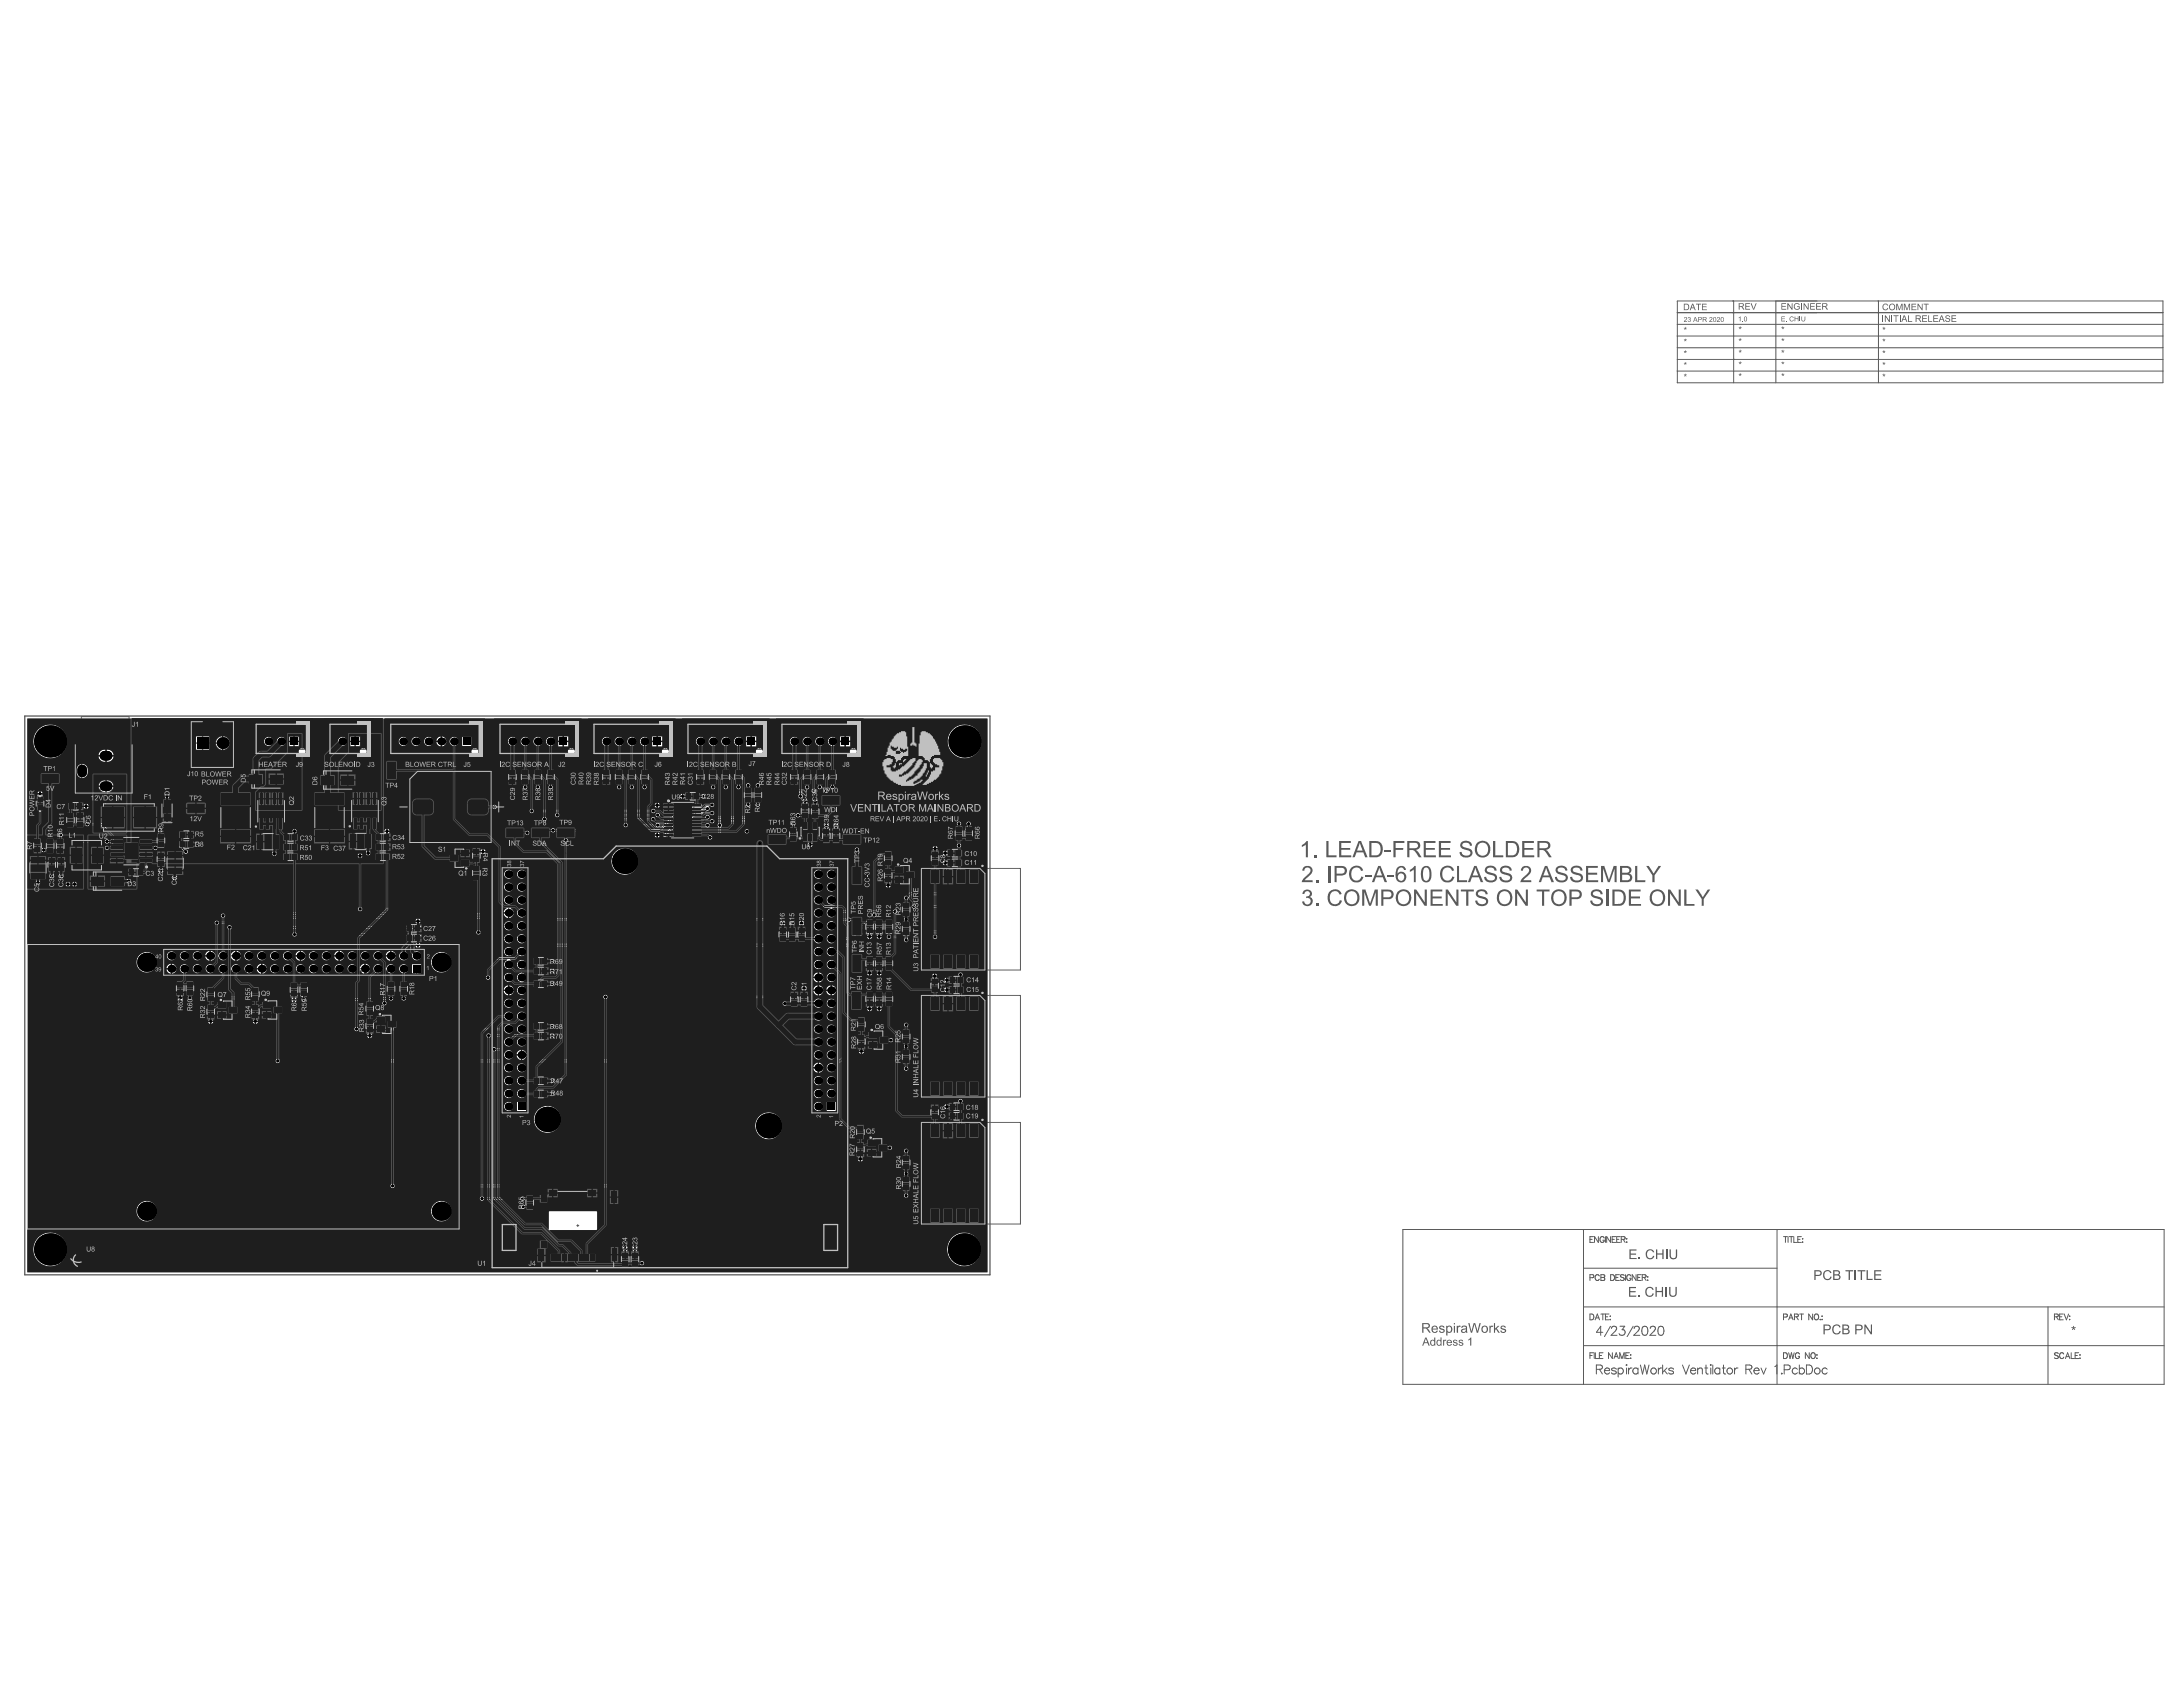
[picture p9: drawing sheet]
<svg xmlns="http://www.w3.org/2000/svg" width="279mm" height="216mm" viewBox="0 0 279 216" stroke-linecap="round" stroke-linejoin="round" font-family="sans-serif">
<g fill="none" stroke="#5a5a5a" stroke-width=".13">
<path d="M214.7 38.5h62.1v10.5h-62.1zM221.9 38.5v10.5M227.3 38.5v10.5M240.4 38.5v10.5M214.7 40h62.1M214.7 47.5h62.1M214.7 46h62.1M214.7 44.5h62.1M214.7 43h62.1M214.7 41.5h62.1M179.5 157.4h97.5v19.8h-97.5zM202.7 157.4v19.8"/>
<path d="M227.4 157.4v19.8M202.7 162.3h24.7M202.7 172.2h74.3M202.7 167.3h74.3M262.1 167.3v9.9"/>
</g>
<g fill="#5a5a5a">
<path d="M215.5 47.9l.2 .1v-.2v.2l.2-.1v.1h-.2l.1 .1v.1l-.1-.1-.1 .1-.1-.1 .1-.1h-.1z"/>
<path d="M215.5 46.4l.2 .1v-.2v.2l.2-.1v.1h-.2l.1 .1v.1l-.1-.1-.1 .1-.1-.1 .1-.1h-.1z"/>
<path d="M215.5 41.9l.2 .1v-.2v.2l.2-.1v.1h-.2l.1 .2-.1-.1-.1 .1h-.1l.1-.2h-.1z"/>
<path d="M222.6 47.8l.1 .1v-.1h.1l-.1 .1 .2-.1v.1l-.1 .1 .1 .1h-.1l-.1-.1v.1h-.1l.1-.1-.2-.1z"/>
<path d="M222.6 46.4h.1v-.1h.1l-.1 .1h.2l-.1 .1 .1 .1h-.1l-.1-.1v.1z"/>
<path d="M222.6 41.9h.1v-.1h.1l-.1 .1h.2l-.1 .1 .1 .1h-.1l-.1-.1-.1 .1 .1-.1-.2-.1z"/>
<path d="M228 47.8l.2 .1v-.1v.1l.1-.1 .1 .1-.2 .1 .1 .1-.1-.1-.1 .1h-.1l.1-.1-.1-.1z"/>
<path d="M228 46.4h.2v-.1v.1h.1h.1l-.2 .1 .1 .1h-.1v-.1l-.1 .1h-.1l.1-.1-.1-.1z"/>
<path d="M228 41.9h.2v-.1v.1h.1v.1h-.1l.1 .1h-.1v-.1l-.1 .1h-.1l.1-.1h-.1z"/>
<path d="M241 47.9l.1 .1v-.2h.1l-.1 .2 .2-.1v.1h-.1l.1 .1-.1 .1-.1-.1-.1 .1v-.1l.1-.1h-.2z"/>
<path d="M241 46.4l.1 .1v-.2h.1l-.1 .2 .2-.1v.1h-.1l.1 .1-.1 .1-.1-.1-.1 .1v-.1l.1-.1h-.2z"/>
<path d="M241 41.9l.1 .1v-.2h.1l-.1 .2 .2-.1v.1h-.1l.1 .2-.2-.1-.1 .1 .1-.2h-.2z"/>
<path d="M215.5 44.9l.2 .1v-.2v.2l.2-.1v.1h-.2l.1 .1v.1l-.1-.1-.1 .1-.1-.1 .1-.1h-.1z"/>
<path d="M215.5 43.4l.2 .1v-.2v.2l.2-.1v.1h-.2l.1 .1v.1l-.1-.1-.1 .1-.1-.1 .1-.1h-.1z"/>
<path d="M222.6 44.8l.1 .1v-.1h.1l-.1 .1 .2-.1v.1l-.1 .1 .1 .1h-.1l-.1-.1v.1h-.1l.1-.1-.2-.1z"/>
<path d="M222.6 43.4h.1v-.1h.1l-.1 .1h.2l-.1 .1 .1 .1h-.1l-.1-.1v.1h-.1l.1-.1-.2-.1z"/>
<path d="M228 44.8l.2 .1v-.1v.1l.1-.1v.1l-.1 .1 .1 .1-.1-.1-.1 .1h-.1l.1-.1-.1-.1z"/>
<path d="M228 43.4h.2v-.1v.1h.1h.1l-.2 .1 .1 .1h-.1v-.1l-.1 .1h-.1l.1-.1-.1-.1z"/>
<path d="M241 44.9l.1 .1v-.2h.1l-.1 .2 .2-.1v.1h-.1l.1 .1h-.2h-.1l.1-.1h-.2z"/>
<path d="M241 43.4l.1 .1v-.2h.1l-.1 .2 .2-.1v.1h-.1l.1 .1-.1 .1-.1-.1-.1 .1v-.1l.1-.1h-.2z"/>
<path d="M223.4 38.8h.6v.1h-.5v.3h.4v.1h-.4v.2h.5v.1h-.6z"/>
<path d="M224.1 38.8h.1l.2 .7 .3-.7h.1l-.3 .8h-.1z"/>
<path d="M265.1 169.8l.2 .1v-.2h.2l-.1 .2 .2-.1 .1 .2h-.2l.1 .2h-.1l-.1-.2-.1 .2h-.1l.1-.2-.2-.1z"/>
<path d="M222.7 38.9v.3l.4-.1-.1-.2zM222.5 38.8l.7 .1v.2l-.2 .2 .3 .3h-.2l-.3-.3h-.1v.3h-.2z"/>
</g>
<path d="M262.9 168.5h.5v-.3h-.5v.7M263.2 168.5l.2 .4M263.6 168.5h.3M264.1 168.2h-.5v.7h.5M264.2 168.2l.3 .7 .3-.7M264.9 168.4h.1M264.9 168.8h.1" fill="none" stroke="#5a5a5a" stroke-width=".13"/>
<g fill="#5a5a5a">
<path d="M217.1 38.9h.6v.1h-.3v.7h-.1v-.7h-.2z"/>
<path d="M217.8 38.9h.6v.1h-.5v.2h.5v.1h-.5v.3h.6v.1h-.7z"/>
<path d="M222.5 40.7l.3-.2v.6h-.1v-.5l-.2 .1z"/>
<path d="M223 41h.1v.1h-.1z"/>
<path d="M215.6 39v.6h.4l.1-.3-.1-.2-.1-.1zM215.5 38.9h.4l.2 .1 .1 .4-.2 .3h-.5z"/>
<path d="M216.6 39l-.1 .3h.3zM216.6 38.9h.1l.3 .8h-.1l-.1-.3h-.3l-.1 .3h-.1z"/>
<path d="M223.3 40.6v.3l.1 .2 .1-.1v-.3v-.1zM223.3 40.5h.2l.1 .2v.3l-.1 .1-.3-.1z"/>
</g>
<g fill="none" stroke="#5a5a5a" stroke-width=".13">
<path d="M203.5 168.2h.2a.4 .4 0 0 1 .3 .3 .4 .4 0 0 1-.3 .4h-.2zM204.2 168.9l.2-.7 .3 .7M204.3 168.7h.3M204.9 168.2h.5M205.1 168.2v.7M205.5 168.5h.3M205.9 168.2h-.4v.7h.4M206.1 168.4v.1zM206.1 168.8v.1zM263.4 173.2l-.1-.1-.4 .1 .1 .2 .4 .3v.1l-.1 .1-.4-.1M264.1 173.3a.27 .27 0 0 0-.3-.2 .27 .27 0 0 0-.2 .3v.2a.27 .27 0 0 0 .2 .3 .27 .27 0 0 0 .3-.2M264.3 173.9l.3-.8 .3 .8"/>
<path d="M264.5 173.6h.3M265.1 173.1v.8h.4M265.6 173.5h.3M266.1 173.1h-.5v.8h.5M266.2 173.4h.1M266.2 173.8v.1z"/>
</g>
<g fill="#5a5a5a">
<path d="M208.5 159.9h1v.1h-.8v.4h.7v.2h-.7v.4h.8v.1h-1z"/>
<path d="M209.7 161h.2v.1h-.2z"/>
<path d="M210.7 160.1l.4-.2 .5 .1 .1 .2-.1 .1-.2-.2-.3-.1-.2 .1-.1 .4v.3l.3 .2h.3l.2-.3 .1 .1-.2 .3-.5 .1-.3-.2-.1-.4z"/>
<path d="M211.9 159.9h.2v.5h.7v-.5h.1v1.2h-.1v-.5h-.7v.5h-.2z"/>
<path d="M213.2 159.9h.2v1.2h-.2z"/>
<path d="M213.7 159.9h.1l.1 1 .2 .1 .4-.1v-1h.2v.9l-.2 .3-.4 .1-.4-.2z"/>
</g>
<path d="M228.3 168.6l.4-.1v-.3h-.4v.7M228.9 168.9l.3-.7 .3 .7M229 168.7h.4M229.7 168.5h.4v-.3h-.4v.7M229.9 168.5l.3 .4M230.3 168.2h.5M230.6 168.2v.7M232 168.2v.7l-.5-.7v.7M232.3 168.3v-.1a.35 .35 0 0 1 .5 .3 .35 .35 0 0 1-.5 .4l-.1-.3zM233 168.8v.1zM233.2 168.4h.1M233.2 168.8h.1" fill="none" stroke="#5a5a5a" stroke-width=".13"/>
<g fill="#5a5a5a">
<path d="M184.3 169.7l.3-.1 .2 .2 .1 .1h-.2l-.1-.1-.3 .1 .1 .1 .5 .2v.2l-.2 .2h-.3l-.2-.2v-.1h.1l.1 .1 .2 .1 .2-.2-.6-.3z"/>
<path d="M186.5 169.7h.1v.1l.1-.1h.2v.1h-.2l-.1 .1v.7h-.1z"/>
<path d="M187.9 169.3h.2l.2 1.1 .3-1.1h.2l.3 1.1 .3-1.1h.1l-.3 1.3h-.2l-.3-1.1-.3 1.1h-.1z"/>
<path d="M190.6 169.7h.2v.1l.1-.1h.2v.1h-.2l-.1 .1v.7h-.2z"/>
<path d="M191.2 169.3h.2v.7l.3-.3h.2l-.3 .3 .4 .6h-.2l-.3-.5-.1 .1v.4h-.2z"/>
<path d="M192.2 169.7l.2-.1 .3 .2v.1h-.1l-.2-.1-.2 .1 .1 .1 .4 .2 .1 .2-.2 .2h-.4l-.2-.2v-.1h.2l.1 .2 .3-.1v-.2l-.5-.2-.1-.2z"/>
<path d="M184.7 171.5h.1v.1l.1-.1h.2v.1l-.3 .1v.5h-.1z"/>
<path d="M186 171.5h.4h.1v.2l-.2-.1h-.2v.1l.4 .2 .1 .2-.1 .1-.5-.1-.1-.1h.2l.1 .1h.2v-.2l-.4-.1z"/>
<path d="M186.7 171.5h.4h.1l.1 .2h-.2l-.1-.1h-.2v.1l.5 .2v.2l-.1 .1-.5-.1v-.1h.1l.1 .1h.3l-.1-.2-.4-.1z"/>
<path d="M187.9 171.4l.4-.2v1h-.1v-.8l-.3 .2z"/>
<path d="M182.2 169.5v.4h.5l.2-.2-.2-.2zM182 169.3h.7l.2 .1 .1 .5-.3 .1 .4 .6h-.2l-.4-.6h-.3v.6h-.2z"/>
<path d="M183.5 169.8l-.1 .2h.5l-.1-.2zM183.3 169.8l.4-.2 .3 .2v.4h-.6v.2l.2 .1 .2-.1 .1-.1h.1l-.1 .2-.3 .1-.3-.2-.1-.4z"/>
<path d="M185.1 169.7h.1v.1l.2-.1h.3l.2 .4-.1 .3-.1 .1-.2 .1-.2-.1v.4h-.2zM185.3 169.8v.5l.2 .2 .2-.2v-.3l-.1-.2z"/>
<path d="M186.1 169.3h.1v.2h-.1zM186.1 169.7h.1v.9h-.1z"/>
<path d="M187.2 170.2v.2l.2 .1 .2-.2v-.2zM187.1 169.8l.3-.2 .3 .1 .1 .9h-.1l-.1-.1-.2 .1-.3-.1-.1-.1v-.2l.5-.2a.11 .11 0 0 0 .1-.1 .11 .11 0 0 0 0-.1h-.3l-.1 .1h-.2z"/>
<path d="M189.7 170.1a.32 .32 0 0 0 .6 0 .32 .32 0 0 0-.6 0zM189.6 170.1a.47 .47 0 0 1 .9 0 .47 .47 0 0 1-.9 0z"/>
<path d="M182.5 171.3l-.2 .5h.4zM182.4 171.2h.2l.4 1h-.2l-.1-.3h-.4l-.1 .3h-.2z"/>
<path d="M183.1 171.5h.3l.2 .1v-.4h.1v1l-.1-.1-.3 .1-.2-.1-.1-.3zM183.3 171.6l-.1 .1v.3l.2 .1 .2-.1v-.2l-.1-.2z"/>
<path d="M183.9 171.5h.3l.2 .1v-.4h.1v1l-.1-.1-.3 .1-.2-.1-.1-.3zM184 171.6v.4l.1 .1h.2l.1-.2v-.2l-.2-.1z"/>
<path d="M185.3 171.6v.2h.4l-.1-.2zM185.2 171.5h.4l.2 .1v.3h-.5l.2 .2h.1l.1-.1h.1l-.1 .2h-.3l-.2-.1-.1-.3z"/>
</g>
<path d="M205.1 170.5h-.8l.6-.8v1.2M206.1 169.7l-.7 1.4M206.3 170l.2-.3 .4 .1a.36 .36 0 0 1-.2 .5l-.5 .6h.8M207.3 169.7h.6l-.3 .5a.38 .38 0 0 1 .3 .6 .38 .38 0 0 1-.7-.1M209 169.7l-.7 1.4M209.2 170l.2-.3 .4 .1a.36 .36 0 0 1-.1 .5l-.6 .6h.8M210.3 169.8a.38 .38 0 0 1 .5 .2 .58 .58 0 0 1-.3 .9 .74 .74 0 0 1-.2-1.1zM211.2 170l.2-.3 .4 .1a.36 .36 0 0 1-.1 .5l-.5 .6h.7M212.4 169.8a.38 .38 0 0 1 .5 .2 .58 .58 0 0 1-.4 .9 .74 .74 0 0 1-.1-1.1z" fill="none" stroke="#5a5a5a" stroke-width=".13"/>
<g fill="#5a5a5a">
<path d="M208.5 164.7h.9v.2h-.7v.3h.6v.2h-.6v.4h.7v.2h-.9z"/>
<path d="M209.7 165.8h.2v.2h-.2z"/>
<path d="M210.8 164.8l.5-.1 .3 .2 .1 .1-.2 .1-.2-.2h-.3l-.3 .3 .1 .4 .2 .2h.4l.1-.3 .2 .1-.2 .3-.4 .1-.4-.3-.1-.5z"/>
<path d="M211.9 164.7h.1v.5h.7v-.5h.2v1.3h-.2v-.6h-.7v.6h-.1z"/>
<path d="M213.2 164.7h.1v1.3h-.1z"/>
<path d="M213.6 164.7h.2v.9l.2 .2 .4-.1v-1h.2v.9l-.2 .3-.5 .1-.2-.3z"/>
</g>
<g fill="none" stroke="#5a5a5a" stroke-width=".13">
<path d="M203.5 158.6h.3M204 158.3h-.5v.7h.5M204.6 158.3v.7l-.5-.7v.7M205.3 158.4a.27 .27 0 0 0-.3-.1 .27 .27 0 0 0-.2 .2v.2a.27 .27 0 0 0 .2 .3 .27 .27 0 0 0 .3-.3h-.2M205.5 158.3v.7M206.1 158.3v.7l-.5-.7v.7M206.3 158.6h.3M206.8 158.3h-.5v.7h.5M206.9 158.6h.3M207.4 158.3h-.5v.7h.5M207.5 158.6h.4l.1-.3h-.5v.7M207.8 158.6l.2 .4"/>
<path d="M208.2 158.5v.1zM208.2 158.9v.1z"/>
</g>
<g fill="#5a5a5a">
<path d="M215.6 40.6h.3v.3l-.3 .2h.3v.1h-.4l.3-.4v-.2l-.3 .2z"/>
<path d="M216.1 40.6h.2l.1 .1-.1 .2 .1 .1-.1 .2h-.2l-.1-.2 .1 .1h.2v-.2h-.1l.1-.2-.2-.1-.1 .1z"/>
<path d="M218.8 40.6h.3v.1v.2l-.2 .2h.3v.1h-.4l.3-.4-.1-.2-.2 .2z"/>
<path d="M219.8 40.6h.2l.1 .1v.2l-.3 .2h.3v.1h-.4l.4-.4-.1-.2-.3 .2z"/>
<path d="M234.7 169.7l.4-.2 .4 .2 .1 .2h-.2l-.2-.2h-.3l-.2 .3v.4l.2 .2h.3l.2-.3 .2 .1-.2 .3-.5 .1-.3-.3-.1-.4z"/>
<path d="M238.6 169.5h.2l.6 1v-1h.2v1.3h-.2l-.6-1v1h-.2z"/>
<path d="M217 40.6l-.1 .3h.2zM216.9 40.6h.1l.3 .6h-.1l-.1-.2h-.2l-.1 .2h-.1z"/>
<path d="M217.4 40.6v.3l.3-.1v-.1zM217.3 40.6h.4l.1 .1-.1 .2h-.3v.3h-.1z"/>
<path d="M218 40.6v.3l.3-.1v-.1zM217.9 40.6h.5v.2l-.1 .1 .2 .3h-.1l-.2-.3h-.2v.3h-.1z"/>
<path d="M219.4 40.7l-.1 .3 .2 .1h.1v-.3l-.1-.1zM219.3 40.6h.3v.1v.4l-.1 .1h-.2v-.1z"/>
<path d="M220.4 40.7l-.1 .3 .1 .1h.1l.1-.3-.1-.2zM220.3 40.6h.2l.1 .1v.3l-.1 .2-.3-.1z"/>
<path d="M233.6 169.7v.4h.4l.1-.1v-.3zM233.4 169.5h.7l.1 .1 .1 .3-.2 .3-.5 .1v.5h-.2z"/>
<path d="M236 169.7v.3h.5v-.2l-.1-.1zM236 170.2v.4l.5-.1 .1-.2-.2-.1zM235.8 169.5h.6l.2 .2 .1 .2-.2 .2 .2 .1v.3l-.1 .2-.8 .1z"/>
<path d="M237.6 169.7v.4h.5l.1-.1-.1-.3zM237.4 169.5h.7l.3 .3v.2l-.2 .2-.6 .1v.5h-.2z"/>
</g>
<path d="M228.3 158.3h.5M228.5 158.3v.7M228.9 158.3v.7M229 158.3h.5M229.3 158.3v.7M229.6 158.3v.7h.4M230.1 158.6h.3M230.6 158.3h-.5v.7h.5M230.7 158.5v.1zM230.7 158.9v.1z" fill="none" stroke="#5a5a5a" stroke-width=".13"/>
<g fill="#5a5a5a">
<path d="M228 38.8h.6v.1h-.5v.3h.5v.1h-.5v.2h.5v.1h-.6z"/>
<path d="M228.8 38.8h.1l.4 .6v-.6h.1v.8h-.1l-.4-.6v.6h-.1z"/>
<path d="M229.7 38.9l.2-.1 .4 .1v.1l-.1 .1-.1-.2h-.2l-.2 .3 .1 .3h.3h.1v-.2h-.2v-.1h.3v.3l-.2 .1h-.4l-.1-.3z"/>
<path d="M230.5 38.8h.1v.8h-.1z"/>
<path d="M230.8 38.8h.1l.5 .6v-.6h.1v.8h-.1l-.5-.6v.6h-.1z"/>
<path d="M231.7 38.8h.6v.1h-.5v.3h.4v.1h-.4v.2h.5v.1h-.6z"/>
<path d="M232.4 38.8h.7v.1h-.5v.3h.4v.1h-.4v.2h.5v.1h-.7z"/>
<path d="M228 40.5h.4v.1h-.3v.2h.3h-.3v.3h.4h-.5z"/>
<path d="M228.6 41h.1v.1h-.1z"/>
<path d="M229.1 40.6l.3-.1 .2 .1-.1 .1-.1-.1h-.2l-.1 .1v.3l.2 .1 .3-.2-.1 .2h-.3l-.1-.1-.1-.3z"/>
<path d="M229.7 40.5h.1v.3h.3v-.3h.1v.6h-.1v-.3h-.3v.3h-.1z"/>
<path d="M230.3 40.5h.1v.6h-.1z"/>
<path d="M230.6 40.5v.5l.2 .1 .1-.1 .1-.5h.1l-.1 .6h-.3h-.1z"/>
<path d="M233.3 38.9v.3l.5-.1-.1-.2zM233.2 38.8h.5l.2 .1v.2l-.3 .2 .4 .3h-.2l-.2-.3h-.3v.3h-.1z"/>
</g>
<g fill="none" stroke="#5a5a5a" stroke-width=".13">
<path d="M203.5 163.5h.4l.1-.3-.5-.1v.8M203.5 173.5h.3M204 173.1h-.5v.8M204 173.1v.8M204.2 173.1v.8h.4M204.7 163.3a.27 .27 0 0 0-.3-.2 .27 .27 0 0 0-.2 .3v.2a.27 .27 0 0 0 .2 .3 .27 .27 0 0 0 .3-.2M204.7 173.5h.3M204.9 163.1l.5 .1v.2l-.2 .1 .2 .1-.1 .2-.4 .1zM204.9 163.5h.3M205.2 173.1h-.5v.8h.5M206.1 163.1h.3a.4 .4 0 0 1 .2 .4 .4 .4 0 0 1-.2 .4h-.3zM206.4 173.1v.8l-.5-.8v.8"/>
<path d="M206.6 173.9l.3-.8 .2 .8M206.7 173.6h.3M206.8 163.5h.3M207.3 163.1h-.5v.8h.5M207.3 173.9v-.8l.3 .8 .3-.8v.8M207.9 163.2l-.2-.1-.3 .1 .1 .2 .4 .3v.1l-.2 .1-.3-.1M208 163.1v.8M208.1 173.5h.3M208.5 173.1h-.4v.8h.4M208.7 173.4h.1M208.7 173.8v.1zM208.7 163.3a.27 .27 0 0 0-.3-.2 .27 .27 0 0 0-.2 .3v.2a.27 .27 0 0 0 .3 .3 .27 .27 0 0 0 .2-.3h-.1"/>
<path d="M209.4 163.1v.8l-.5-.8v.8M209.6 163.5h.3M210.1 163.1h-.5v.8h.5M210.2 163.5l.4-.1v-.2l-.4-.1v.8M210.4 163.5l.3 .4M210.9 163.4h.1M210.9 163.8v.1z"/>
</g>
<g fill="#5a5a5a">
<path d="M233.6 162.7l.5-.1 .3 .2v.1h-.2l-.1-.2h-.4l-.1 .1-.1 .3 .1 .4 .2 .2 .3-.1 .2-.2h.1l-.2 .3-.5 .1-.3-.3-.1-.5z"/>
<path d="M236.2 162.6h1v.1h-.4v1.1h-.2v-1.1h-.4z"/>
<path d="M237.4 162.6h.1v1.2h-.1z"/>
<path d="M237.7 162.6h1v.1h-.4v1.1h-.1v-1.1h-.5z"/>
<path d="M238.9 162.6h.2v1.1h.6v.1h-.8z"/>
<path d="M239.9 162.6h.9v.1h-.8v.4h.7v.1h-.7v.5h.8v.1h-.9z"/>
<path d="M232.4 162.7v.4h.6v-.2l-.1-.2zM232.2 162.6h.8l.2 .3-.2 .3-.6 .1v.5h-.2z"/>
<path d="M234.8 162.7v.4h.4l.2-.1-.2-.3zM234.8 163.2v.5h.4l.2-.2-.1-.3zM234.6 162.6h.6l.2 .1 .1 .2-.2 .2 .3 .2-.2 .4-.8 .1z"/>
</g>
<g fill="none" stroke="#5a5a5a" stroke-width=".13">
<path d="M204.3 175.2h.7l.1-.2-.1-.2-.2-.1h-.5v1.1M204.7 175.2l.4 .6M205.4 175.4a.36 .36 0 0 0 .2 .4 .36 .36 0 0 0 .4-.1M205.4 175.2a.32 .32 0 0 1 .4-.1 .32 .32 0 0 1 .2 .3h-.6zM206.9 175.2a.35 .35 0 0 0-.6 0l.1 .2 .4 .1 .1 .2a.35 .35 0 0 1-.6 0M207.1 175.2a.37 .37 0 0 1 .6 0 .37 .37 0 0 1 0 .5 .37 .37 0 0 1-.6 0M207.1 175.1v1.1M208.1 174.7h.1zM208.2 175.1v.7M208.4 175.1v.7M208.9 175.1a.37 .37 0 0 0-.5 .3M209.6 175.2a.37 .37 0 0 0-.5 0 .37 .37 0 0 0 0 .5 .37 .37 0 0 0 .5 0"/>
<path d="M209.6 175.1v.7M210 174.7l.2 1.1 .3-1.1 .3 1.1 .3-1.1M212.3 175.1v.7M212.7 175.1a.37 .37 0 0 0-.4 .3M212.8 174.7v1.1M213 175.4l.4 .4M213.3 175.1l-.5 .5M214.2 175.2a.35 .35 0 0 0-.6 0l.1 .2 .4 .1 .1 .2a.35 .35 0 0 1-.6 0M215.3 174.7l.5 1.1 .4-1.1M216.4 175.4a.36 .36 0 0 0 .2 .4 .36 .36 0 0 0 .4-.1M216.4 175.2a.32 .32 0 0 1 .4-.1 .32 .32 0 0 1 .2 .3h-.6zM217.3 175.3l.3-.2h.2l.1 .7"/>
<path d="M217.3 175.1v.7M218.2 175.1h.4M218.4 174.7v.9v.2h.2M218.9 174.7h.1zM219 175.1v.7M219.2 174.7v1.1M220.1 175.2a.37 .37 0 0 0-.5 0 .37 .37 0 0 0 0 .5 .37 .37 0 0 0 .5 0M220.1 175.1v.7M220.4 175.1h.4M220.6 174.7v.9v.2h.3M222 175.1v.7M222.4 175.1a.37 .37 0 0 0-.4 .3"/>
<path d="M223.5 175.2h.6l.1-.2v-.2l-.3-.1h-.4v1.1M223.8 175.2l.4 .6M224.5 175.4a.36 .36 0 0 0 .2 .4 .36 .36 0 0 0 .4-.1M224.5 175.2a.32 .32 0 0 1 .4-.1 .32 .32 0 0 1 .2 .3h-.6zM225.4 175.1l.3 .7 .4-.7M227.1 174.9l.3-.2v1.1M228 175.7v.1zM228.3 173.1h.2a.4 .4 0 0 1 .3 .4 .4 .4 0 0 1-.3 .4h-.2zM228.4 175.3h.5a.3 .3 0 0 0 .2-.3 .3 .3 0 0 0-.2-.3h-.5v1.1M228.9 173.1l.2 .8 .2-.8 .2 .8 .1-.8M230 175.2a.37 .37 0 0 0-.5 0 .37 .37 0 0 0 0 .5 .37 .37 0 0 0 .5 0M230.3 175.2a.37 .37 0 0 1 .5 0 .37 .37 0 0 1 0 .5 .37 .37 0 0 1-.5 0"/>
<path d="M230.3 174.7v1.1M230.3 173.3a.27 .27 0 0 0-.3-.2 .27 .27 0 0 0-.2 .3v.2a.27 .27 0 0 0 .3 .3 .27 .27 0 0 0 .2-.3h-.2M231.2 174.7h.4a.62 .62 0 0 1 .4 .6 .62 .62 0 0 1-.4 .5h-.4zM231.6 173.1v.8l-.5-.8v.8M231.9 173.2a.35 .35 0 0 1 .4 .3 .35 .35 0 0 1-.4 .3l-.1-.2zM232.5 173.4h.1M232.5 173.8v.1zM233.9 175.2a.37 .37 0 0 0-.6 0 .37 .37 0 0 0 0 .5 .37 .37 0 0 0 .6 0"/>
<circle cx="211.6" cy="175.5" r=".38"/>
<circle cx="221.4" cy="175.5" r=".38"/>
<circle cx="232.6" cy="175.5" r=".38"/>
</g>
<g fill="#5a5a5a">
<path d="M240.9 40.4h.1v.8h-.1z"/>
<path d="M241.2 40.4h.1l.5 .6v-.6h.1v.8h-.1l-.5-.7v.7h-.1z"/>
<path d="M242.1 40.4h.1v.8h-.1z"/>
<path d="M242.3 40.4h.7v.1h-.3v.7h-.1v-.7h-.3z"/>
<path d="M243.1 40.4h.1v.8h-.1z"/>
<path d="M244.2 40.4h.1v.7h.4v.1h-.5z"/>
<path d="M246 40.4h.6v.1h-.5v.2h.5v.1h-.5v.3h.5v.1h-.6z"/>
<path d="M246.8 40.4h.1v.7h.4v.1h-.5z"/>
<path d="M247.4 40.4h.7v.1h-.5v.2h.4v.1h-.4v.3h.5v.1h-.7z"/>
<path d="M249 40.4l.3-.1 .3 .2v.1h-.1l-.2-.2-.2 .1v.2l.5 .1v.3l-.1 .1h-.3l-.2-.1v-.2h.1l.1 .2 .3-.1-.1-.1-.4-.2z"/>
<path d="M249.8 40.4h.6v.1h-.5v.2h.4v.1h-.4v.3h.5v.1h-.6z"/>
<path d="M241 39l.4-.1 .2 .1 .1 .1h-.2l-.1-.1h-.2l-.2 .2 .1 .3 .1 .1h.2l.2-.2h.1l-.2 .3h-.3l-.2-.1-.1-.4z"/>
<path d="M242.7 38.9h.2l.2 .7 .3-.7h.1v.8h-.1v-.7l-.3 .7h-.1l-.2-.7v.7h-.1z"/>
<path d="M243.7 38.9h.1l.3 .7 .2-.7h.2v.8h-.1v-.7l-.3 .7h-.1l-.2-.7v.7h-.1z"/>
<path d="M244.6 38.9h.6v.1h-.4v.2h.4v.1h-.4v.3h.5v.1h-.7z"/>
<path d="M245.4 38.9h.1l.5 .6v-.6h.1v.8h-.1l-.5-.6v.6h-.1z"/>
<path d="M246.2 38.9h.7v.1h-.3v.7h-.1v-.7h-.3z"/>
<path d="M166.9 111l.6-.2 .4 .2 .1 .4-.1 .3-.9 1h1v.2h-1.4l.2-.4 .8-.8 .1-.3-.1-.3-.3-.1-.3 .2-.1 .2h-.2z"/>
<path d="M168.4 112.6h.3v.3h-.3z"/>
<path d="M243.7 40.5l-.1 .4h.3zM243.7 40.4h.1l.3 .8h-.1l-.1-.3h-.3l-.1 .3h-.2z"/>
<path d="M245.3 40.5v.2h.4v-.1v-.1zM245.2 40.4h.4l.2 .1v.2l-.2 .1 .3 .4h-.1l-.3-.4h-.2v.4h-.1z"/>
<path d="M248.5 40.5l-.1 .4h.2zM248.4 40.4h.2l.3 .8h-.1l-.1-.3h-.4l-.1 .3h-.1z"/>
<path d="M241.9 39.3a.31 .31 0 0 0 .6 0 .31 .31 0 0 0-.6 0zM241.7 39.3a.45 .45 0 0 1 .9 0 .45 .45 0 0 1-.9 0z"/>
</g>
<path d="M170.2 110.8v2.1" fill="none" stroke="#5a5a5a" stroke-width=".28"/>
<g fill="#5a5a5a">
<path d="M173 111.1l.3-.2 .5-.1 .3 .1 .2 .2 .2 .3-.3 .1-.1-.3-.2-.1-.3-.1-.4 .1-.2 .3-.1 .4 .1 .6 .2 .2 .3 .1 .4-.1 .3-.4h.3l-.3 .6-.3 .1h-.4l-.4-.1-.2-.2-.2-.4v-.4l.1-.6z"/>
<path d="M174.7 112h.8v.3h-.8z"/>
<path d="M177.6 112h.8v.3h-.8z"/>
<path d="M180.4 111.3l.4-.2 .2-.3h.2v2.1h-.2v-1.6l-.6 .3z"/>
<path d="M184.6 111l.3-.1 .5-.1 .3 .1 .3 .2 .1 .3-.3 .1-.1-.3-.2-.1-.3-.1-.4 .1-.1 .3-.1 .4 .1 .6 .1 .2 .3 .1 .5-.1 .3-.4h.3l-.4 .6-.3 .1h-.4l-.3-.1-.3-.2-.2-.4v-.4l.1-.6z"/>
<path d="M186.5 110.8h.2v1.9h1.1v.2h-1.3z"/>
<path d="M190.2 111l.5-.2 .5 .1 .3 .2 .1 .3h-.3l-.2-.3-.4-.1a.31 .31 0 0 0-.3 .2 .31 .31 0 0 0 0 .3l1.1 .4 .1 .4-.1 .4-.3 .2h-.5l-.4-.1-.2-.2-.1-.4h.2l.1 .3 .4 .2h.4l.2-.3-.1-.3-.8-.3-.3-.1-.1-.4z"/>
<path d="M192.2 111l.2-.2h.4l.3 .1 .3 .2 .1 .3h-.3l-.1-.2-.3-.2-.4 .1-.2 .2 .1 .2 .9 .3 .3 .2v.5l-.3 .4h-.6l-.4-.1-.2-.2-.1-.4h.2l.2 .4 .3 .1h.5l.2-.3v-.2l-.2-.1-.8-.3-.3-.2v-.3z"/>
<path d="M194.9 111l.6-.2 .3 .2 .2 .3-.1 .3-.9 1.1h1v.2h-1.4l.2-.4 .8-.8 .1-.3-.1-.3-.2-.1-.4 .1-.1 .3h-.3z"/>
<path d="M199.2 111l.5-.2 .5 .1 .2 .1 .2 .4h-.3l-.1-.2-.2-.2-.5 .1-.2 .3 .2 .2 .9 .3 .2 .1 .1 .4-.2 .4-.4 .1h-.6l-.3-.2-.2-.5h.3l.2 .4 .3 .1h.4l.2-.3a.61 .61 0 0 0-.7-.5l-.3-.1-.3-.2v-.3z"/>
<path d="M201.2 111l.5-.2 .5 .1 .3 .2 .1 .3h-.3l-.2-.3-.4-.1a.3 .3 0 0 0-.4 .2 .3 .3 0 0 0 .1 .3l.9 .3 .2 .2 .1 .3-.2 .5-.4 .1h-.3l-.4-.1-.3-.2v-.4h.2l.1 .3 .4 .2h.4l.2-.3-.1-.3-.8-.3-.3-.1-.1-.4z"/>
<path d="M203 110.8h1.5v.3h-1.2v.6h1.1v.2h-1.1v.8h1.3v.2h-1.6z"/>
<path d="M204.9 110.8h.4l.6 1.8 .6-1.8h.4v2.1h-.3v-1.7l-.6 1.7h-.2l-.6-1.8v1.8h-.3z"/>
<path d="M209.3 110.8h.3v1.9h1v.2h-1.3z"/>
<path d="M210.7 110.8h.3l.7 1 .6-1h.3l-.8 1.2v.9h-.3v-.9z"/>
<path d="M166.6 108.1l.4-.2 .2-.3h.2v2.1h-.3v-1.6l-.5 .3z"/>
<path d="M168.2 109.4h.3v.3h-.3z"/>
<path d="M169.8 107.6h.2v1.9h1.1v.2h-1.3z"/>
<path d="M171.4 107.6h1.5v.3h-1.2v.6h1.1v.3h-1.1v.7h1.2v.2h-1.5z"/>
<path d="M177.2 108.8h.8v.3h-.8z"/>
<path d="M178.3 107.6h1.4v.3h-1.1v.6h1v.3h-1v.9h-.3z"/>
<path d="M182.2 107.6h1.5v.3h-1.2v.6h1.1v.3h-1.1v.7h1.3v.2h-1.6z"/>
<path d="M184.2 107.6h1.5v.3h-1.3v.6h1.2v.3h-1.2v.7h1.3v.2h-1.5z"/>
<path d="M187.1 107.8l.6-.2 .4 .1 .2 .2 .1 .3h-.3l-.1-.2-.2-.2-.5 .1-.2 .2 .1 .3 .9 .2 .3 .3v.4l-.3 .4h-.6l-.4-.1-.2-.2-.1-.3 .3-.1 .2 .4 .4 .1 .3-.1 .2-.2v-.2l-.2-.1-.8-.2-.3-.3v-.3z"/>
<path d="M191.1 107.6h.3v1.9h1v.2h-1.3z"/>
<path d="M194.8 107.6h1.5v.3h-1.2v.6h1.2v.3h-1.2v.7h1.3v.2h-1.6z"/>
<path d="M166.9 114l.5-.2 .3 .2 .2 .2v.4l-.3 .2 .3 .2 .1 .5-.2 .3-.3 .2-.6-.2-.2-.3v-.1l.2-.1 .2 .4 .3 .1 .2-.1 .2-.3-.2-.4-.4-.1v-.2l.4-.1v-.4l-.4-.1-.2 .1-.1 .2h-.2z"/>
<path d="M168.4 115.6h.3v.3h-.3z"/>
<path d="M170.2 114.1l.3-.2 .4-.1 .4 .1 .3 .3 .1 .2-.2 .1-.3-.4-.3-.1-.3 .1-.3 .3-.1 .3 .1 .7 .2 .2 .5 .1 .3-.2 .2-.3 .3 .1-.4 .5-.3 .2h-.4l-.3-.1-.3-.3-.1-.4-.1-.5z"/>
<path d="M174.3 113.8h.5l.6 1.8 .6-1.8h.3v2.1h-.2v-1.7l-.6 1.7h-.3l-.6-1.7v1.7h-.3z"/>
<path d="M181 113.8h.3l1.1 1.7v-1.7h.2v2.1h-.3l-1.1-1.6v1.6h-.2z"/>
<path d="M183.1 113.8h1.5v.3h-1.2v.6h1.1v.3h-1.1v.7h1.3v.2h-1.6z"/>
<path d="M185 113.8h.3l1.1 1.7v-1.7h.3v2.1h-.3l-1.1-1.6v1.6h-.3z"/>
<path d="M187 113.8h1.6v.3h-.7v1.8h-.2v-1.8h-.7z"/>
<path d="M189.1 114l.6-.2 .4 .1 .2 .2 .1 .3-.2 .1-.2-.4h-.2h-.5l-.1 .3 .1 .2 .9 .3 .2 .2 .1 .3-.3 .4-.3 .2-.6-.1-.4-.2-.1-.4 .3-.1 .1 .3 .3 .2h.5l.2-.2a.58 .58 0 0 0-.7-.6l-.3-.1-.3-.2v-.3z"/>
<path d="M193.9 113.8h.3l1.1 1.7v-1.7h.3v2.1h-.3l-1.1-1.6v1.6h-.3z"/>
<path d="M196.7 113.8h1.6v.3h-.7v1.8h-.2v-1.8h-.7z"/>
<path d="M203.8 114l.2-.1 .4-.1 .4 .1 .2 .2 .1 .3-.2 .1-.2-.4h-.2h-.5l-.1 .3 .2 .2 .8 .3 .2 .2 .1 .3-.3 .4-.3 .2-.6-.1-.3-.2-.2-.4 .3-.1 .1 .3 .3 .2h.5l.2-.2a.58 .58 0 0 0-.7-.6l-.4-.1-.1-.2-.1-.3z"/>
<path d="M171.1 111.1v.7h.6l.3-.1 .1-.3-.1-.3zM170.8 110.8l1.3 .1 .2 .2 .1 .3-.1 .3-.1 .2-.4 .2h-.7v.8h-.3z"/>
<path d="M176.5 111l-.3 1h.7zM176.4 110.8h.3l.8 2.1h-.3l-.2-.6h-.9l-.2 .6h-.3z"/>
<path d="M178.8 111l.3-.1 .4-.1 .2 .1 .2 .4h-.2l-.1-.2-.2-.1-.4 .2-.1 .6 .3-.2h.3l.3 .2 .2 .4-.1 .3-.2 .3-.3 .1h-.3a1.3 1.3 0 0 1-.4-1.6zM179 111.9l-.1 .3 .1 .4 .3 .1 .3-.1 .1-.3-.1-.4-.2-.1z"/>
<path d="M182.3 111.1l-.2 .6 .1 .6v.3l.4 .1 .3-.2v-1.1l-.1-.2-.2-.2zM182.1 111l.3-.2 .5 .1 .2 .2 .1 .4-.1 1.1-.3 .3h-.4a1 1 0 0 1-.5-1.1v-.5z"/>
<path d="M188.8 111l-.3 1h.7zM188.7 110.8h.3l.8 2.1h-.3l-.2-.6h-.9l-.2 .6h-.3z"/>
<path d="M197.9 111l-.4 1h.7zM197.7 110.8h.3l.9 2.1h-.3l-.3-.6h-.9l-.2 .6h-.3z"/>
<path d="M207.6 111.1v.6h.7l.2-.1v-.3l-.2-.2zM207.6 111.9v.8h.7l.3-.2v-.2l-.1-.3zM207.3 110.8h1l.2 .1 .2 .2 .1 .4-.3 .3 .3 .2 .1 .4-.2 .4-.4 .1h-1z"/>
<path d="M174 107.8l-.3 1.1h.7zM173.9 107.6h.3l.8 2.1h-.3l-.2-.6h-.9l-.2 .6h-.3z"/>
<path d="M175.5 107.9v1.6l.8-.1 .2-.1 .2-.3v-.5l-.1-.4-.4-.2zM175.3 107.6h1l.5 .3 .2 .4v.6l-.2 .4-.2 .3-.4 .1h-.9z"/>
<path d="M180.4 107.9v.7l.9-.1 .2-.1v-.3l-.2-.2zM180.1 107.6h1.1l.4 .2 .2 .3-.1 .4-.5 .3 .3 .2 .4 .7h-.3l-.5-.8-.3-.1h-.4v.9h-.3z"/>
<path d="M189.2 108l-.2 .5 .1 .7 .5 .3 .5-.1 .2-.2 .2-.4-.2-.7-.2-.2-.3-.1zM189.1 107.9l.3-.2 .5-.1 .4 .1 .3 .3 .1 .4v.4l-.1 .5-.2 .2-.4 .2h-.4h-.3l-.4-.4-.1-.3v-.4v-.4z"/>
<path d="M193 107.9v1.6l.8-.1 .2-.1 .1-.3 .1-.5-.2-.4-.2-.2zM192.7 107.6l1.2 .1 .4 .3 .1 .5v.4l-.1 .4-.3 .3-.3 .1h-1z"/>
<path d="M197 107.9v.7l.8-.1 .3-.2v-.2l-.1-.2zM196.8 107.6h1l.5 .2 .1 .3v.3l-.2 .2-.4 .2 .3 .2 .5 .7h-.3l-.5-.7-.3-.2h-.5v.9h-.2z"/>
<path d="M172.5 114.3l-.2 .3v.4l.2 .5 .4 .2 .6-.1 .2-.6v-.5l-.2-.2-.4-.2h-.3zM172.3 114.1l.3-.2 .5-.1 .5 .2 .3 .3 .1 .7-.1 .5-.3 .3-.3 .1-.5 .1-.3-.2-.3-.2-.2-.4v-.4l.1-.4z"/>
<path d="M177.1 114.1v.7h.6l.4-.2v-.2l-.2-.3zM176.8 113.8l1.1 .1 .3 .1 .2 .4-.1 .3-.2 .3-.4 .1h-.6v.8h-.3z"/>
<path d="M179.1 114.3l-.2 .5 .2 .7 .4 .2 .6-.1 .2-.3 .1-.4-.3-.7-.2-.1h-.4zM178.9 114.2l.4-.3 .4-.1 .5 .2 .2 .2 .2 .3v.6l-.1 .4-.3 .3-.6 .2-.4-.1-.3-.3-.3-.6 .1-.5z"/>
<path d="M192 114.3l-.1 .5 .1 .7 .5 .2 .5-.1 .2-.2 .1-.4-.1-.4-.1-.4-.3-.1h-.3zM191.8 114.2l.3-.3 .4-.1h.3l.5 .3 .2 .3 .1 .6-.2 .5-.2 .2-.3 .2-.4 .1-.4-.1-.3-.3-.2-.6v-.5z"/>
<path d="M199 114.3l-.2 .5 .2 .7 .4 .2 .6-.1 .1-.2 .1-.5-.2-.7-.2-.1h-.4zM198.8 114.2l.4-.3 .4-.1 .5 .2 .2 .2 .2 .5v.4l-.1 .4-.3 .3-.6 .2-.5-.1-.2-.3-.3-.6 .1-.5z"/>
<path d="M201.1 114.1v.7h.7l.3-.1 .1-.3-.2-.3zM200.9 113.8l1.1 .1 .3 .1 .2 .3-.1 .5a.63 .63 0 0 1-.7 .3h-.6v.8h-.2z"/>
</g>
<path d="M205.7 113.8v2.1" fill="none" stroke="#5a5a5a" stroke-width=".28"/>
<g fill="#5a5a5a">
<path d="M208.5 113.8h1.5v.3h-1.3v.6h1.2v.3h-1.2v.7h1.3v.2h-1.5z"/>
<path d="M213.5 113.8h.3l1.1 1.7v-1.7h.2v2.1h-.3l-1.1-1.6v1.6h-.2z"/>
<path d="M215.6 113.8h.2v1.9h1.1v.2h-1.3z"/>
<path d="M217 113.8h.3l.6 1 .7-1h.3l-.8 1.2v.9h-.3v-.9z"/>
<path d="M69.1 154.1h.2v1.6h-.2z"/>
<path d="M206.6 114.1v1.6l.9-.1 .3-.4-.1-.8-.3-.3zM206.4 113.8l1.1 .1 .4 .3 .2 .4v.5l-.1 .4-.3 .3-.4 .1h-.9z"/>
<path d="M211.6 114.3l-.1 .3-.1 .4 .2 .5 .4 .2 .6-.1 .2-.6v-.5l-.1-.2-.5-.2h-.2zM211.4 114.1l.4-.2 .4-.1 .5 .2 .2 .2 .2 .4v.4l-.1 .5-.3 .3-.3 .1-.5 .1-.2-.1-.3-.3-.2-.4-.1-.4 .1-.4z"/>
</g>
<g fill="none" stroke="#5a5a5a" stroke-width=".13">
<path d="M5.3 99h2.2v1.2h-2.2zM31.7 98.5h4.7v2.4h-4.7zM32.1 92h7.8v5.2h-7.8zM33.9 99.7h.3M34.1 99.6v.2M37.3 94.9h.7M37.6 94.6v.6M40.9 98.7h4.7v2.3h-4.7zM41.6 92h6.1v5.2h-6.1zM43.1 99.8h.3M43.2 99.7v.3M45.1 94.9h.7"/>
<path d="M45.5 94.6v.6M49.3 92h12.7v5.2h-12.7zM49.5 97.5h1.2v2.2h-1.2zM59.4 94.9h.7M59.7 94.6v.6M63.3 92h11.1v5.2h-11.1zM65.1 98.4h1v2h-1zM65.5 99.4h.2M65.6 99.3v.3M66.7 98.4h1v2h-1zM67.1 99.4h.2M67.2 99.3v.3"/>
<path d="M68.4 98.4h.9v2h-.9zM68.7 99.4h.3M68.8 99.3v.3M70 98.4h1v2h-1zM70.3 99.4h.3M70.5 99.3v.3M71.8 94.9h.6M72.1 94.6v.6M75.3 92h11.1v5.2h-11.1zM77.1 98.4h1v2h-1zM77.5 99.4h.2M77.6 99.3v.3"/>
<path d="M78.8 98.4h.9v2h-.9zM79.1 99.4h.3M79.2 99.3v.3M80.4 98.4h1v2h-1zM80.7 99.4h.3M80.9 99.3v.3M82 98.4h1v2h-1zM82.4 99.4h.2M82.5 99.3v.3M83.8 94.9h.6M84.1 94.6v.6M87.4 92h11v5.2h-11z"/>
<path d="M89.2 98.4h.9v2h-.9zM89.5 99.4h.3M89.6 99.3v.3M90.8 98.4h1v2h-1zM91.1 99.4h.3M91.3 99.3v.3M92.4 98.4h1v2h-1zM92.8 99.4h.2M92.9 99.3v.3M94 98.4h1v2h-1zM94.4 99.4h.3M94.5 99.3v.3"/>
<path d="M95.8 94.9h.7M96.1 94.6v.6M99.4 92h11.1v5.2h-11.1zM101.2 98.4h1v2h-1zM101.5 99.4h.3M101.7 99.3v.3M102.8 98.4h1v2h-1zM103.2 99.4h.2M103.3 99.3v.3M104.4 98.4h1v2h-1zM104.8 99.4h.3M104.9 99.3v.3"/>
<path d="M106.1 98.4h.9v2h-.9zM106.4 99.4h.3M106.6 99.3v.3M107.9 94.9h.6M108.2 94.6v.6M3.8 109.5h2.1v3.1h-2.1zM4.3 107.2h1v2h-1zM4.6 101.8h1v2.1h-1zM4.7 108.2h.2M4.7 111.1h.3M4.8 108.1v.2M4.9 110.9v.3"/>
<path d="M5 102.9h.3M5.1 102.7v.3M5.9 107.3h1v2h-1zM6.1 109.7h1v2h-1zM6.3 108.3h.3M6.4 108.1v.3M6.5 110.7h.2M6.6 110.6v.2M7.2 107.3h1v2h-1zM7.4 109.7h.9v2h-.9zM7.6 108.3h.2M7.7 108.1v.3"/>
<path d="M7.7 110.7h.3M7.9 110.6v.2M8.5 103.9h1v2.1h-1zM8.7 102.7h2v1h-2zM8.9 104.9h.3M8.9 107.6h4.4v3.7h-4.4zM9 104.8v.3M9.5 103.2h.3M9.7 103.1v.2M9.8 103.9h.9v2.1h-.9zM10.1 104.9h.3M10.3 104.8v.3"/>
<path d="M11 109.4h.2M11.1 109.3v.3M11.4 111.6h4.7v2.3h-4.7zM12.9 102.9h7.2v3.5h-7.2zM13.6 112.8h.3M13.8 112.6v.3M14 107.2h5.6v3.5h-5.6zM16.4 104.6h.2M16.4 111.2h2v.9h-2zM16.5 104.5v.3M16.7 108.9h.2M16.8 108.8v.3"/>
<path d="M17.3 111.7h.2M17.4 111.5v.3M20.1 106.6h1v2h-1zM20.1 109h1v2h-1zM20.5 110h.2M20.5 107.6h.2M20.6 107.4v.3M20.6 109.8v.3M20.7 102.2h1.3v3h-1.3zM21.2 103.7h.3M21.4 108.9h2.1v3.1h-2.1zM21.4 103.6v.3"/>
<path d="M22.3 110.5h.2M22.4 110.3v.3M22.8 107.6h2.1v1h-2.1zM22.8 106.3h2.1v1h-2.1zM23.7 108.1h.3M23.7 106.8h.3M23.8 106.7v.2M23.8 107.9v.3M24 102.9h2.2v1.1h-2.2zM28.3 101.6h3.7v6h-3.7zM30 104.6h.3M30.2 104.5v.3"/>
<path d="M32.8 106.7h3v2.1h-3zM33.1 101.4h3.2v1h.2v2.9h-.2v.9h-3.2v-.9h-.2v-2.9h.2zM34.2 107.7h.2M34.3 107.6v.2M36.2 107.9h2v1h-2zM36.2 109.2h2v.9h-2zM36.2 106.7h2v1h-2zM37 108.4h.3M37 109.6h.3M37.1 107.2h.2M37.2 108.3v.2M37.2 109.5v.3"/>
<path d="M37.2 107v.3M40.3 101.6h3.8v6h-3.8zM42 104.6h.3M42.2 104.5v.3M44.6 106.7h3.1v2h-3.1zM45.1 101.4h3.2v.9h.2v3h-.2v.9h-3.2v-.9h-.2v-3h.2zM46 107.7h.3M46.1 107.6v.2M48 106.7h2v1h-2zM48 107.9h2v1h-2zM48 109.2h2v.9h-2zM48.9 108.4h.2"/>
<path d="M48.9 107.2h.2M48.9 109.6h.2M49 107v.3M49 108.3v.2M49 109.5v.3M52 118.3h2v1h-2zM52 119.6h2v.9h-2zM52.8 118.8h.3M53 118.7v.2M53 119.9v.3M57.5 108.7h2.7v2.3h-2.7zM57.5 103.3h.3"/>
<path d="M57.7 103.1v.3M58.7 109.8h.3M58.8 109.7v.3M60.5 108.5h1v2h-1zM60.5 110.7h1v2h-1zM60.8 111.7h.3M60.8 109.5h.3M61 109.4v.2M61 111.6v.3M64.8 106h2.2v1.2h-2.2zM68.1 106h2.2v1.2h-2.2zM71.3 106h2.2v1.2h-2.2z"/>
<path d="M84.6 102.7h5.5v4.5h-5.5zM87.2 105h.3M87.4 104.8v.3M87.7 101.4h2v1h-2zM88.5 101.9h.3M88.7 101.8v.2M95.3 100.7h.9v2.1h-.9zM95.6 101.7h.3M95.8 101.6v.3M96.5 100.7h1v2.1h-1zM96.9 101.7h.2M97 101.6v.3"/>
<path d="M98.4 106.8h2.2v1.2h-2.2zM99.7 118.6h1v2h-1zM100.1 119.6h.2M100.2 119.5v.2M100.9 118.6h1v2h-1zM101.1 105.8h.9v2h-.9zM101.3 119.6h.2M101.4 119.5v.2M101.4 106.8h.3M101.5 106.7v.2M102.1 118.6h1v2h-1zM102.5 119.6h.2"/>
<path d="M102.5 105.1h2.4v2.7h-2.4zM102.6 102.8h.9v2h-.9zM102.6 119.5v.2M102.9 103.8h.3M103 103.7v.2M103.6 106.5h.2M103.7 106.3v.3M103.9 102.9h.9v2h-.9zM104.2 103.9h.3M104.3 103.7v.3M105.2 101.8h2.3v1.2h-2.3zM105.3 106h1v2h-1z"/>
<path d="M105.6 107h.3M105.8 106.8v.3M106.5 106h1v2h-1zM106.9 107h.2M107 106.8v.3M107.9 106.8h2.2v1.2h-2.2zM109.1 110.9h1.2v2.3h-1.2zM109.1 117.4h1.2v2.3h-1.2zM110.8 117.6h1v2h-1zM111.2 118.6h.2M111.3 118.5v.2M112 117.6h1v2h-1z"/>
<path d="M112.4 118.6h.3M112.5 118.5v.2M113.2 108.8h1v2h-1zM113.2 111h1v2.1h-1zM113.3 117.6h1v2h-1zM113.6 109.8h.2M113.6 112h.2M113.6 118.6h.3M113.7 109.7v.3M113.7 111.9v.3M113.8 118.5v.2M114.4 110.8h2.8v2.3h-2.8z"/>
<path d="M115.5 115.4h1v2h-1zM115.5 117.9h1v2h-1zM115.7 111.9h.2M115.8 111.8v.3M115.8 116.4h.3M115.8 118.9h.3M116 116.3v.2M116 118.7v.3M117.9 111.1h12.7v13h-12.7zM119.2 108.8h1v2h-1zM119.6 109.8h.2M119.7 109.7v.3"/>
<path d="M121.1 115.1h2.1v1.8h-2.1zM121.1 118.4h2.1v1.8h-2.1zM121.2 108.7h2v1h-2zM121.2 109.9h2v1h-2zM121.8 116.5h.2M121.8 119.8h.2M122 116.3v.4M122 116.5l.2-.2v.4zM122 117.6h.3M122 116h.3M122 119.6v.4M122 119.3h.3"/>
<path d="M122.1 110.4h.2M122.1 109.2h.2M122.2 115.9v.2M122.2 117.5v.3M122.2 119.1v.3M122.2 116.5h.2M122.2 109.1v.2M122.2 110.3v.3M122.2 119.6v.4l-.2-.2zM122.2 119.8h.2M122.3 105.6h.9v2.1h-.9zM122.6 106.7h.3"/>
<path d="M122.7 106.5v.3M123.5 105.6h1v2.1h-1zM123.8 106.7h.3M124 106.5v.3M22.6 125.5h1v2h-1zM22.9 126.5h.3M23.1 126.4v.2M23.8 125.5h1v2h-1zM24.2 126.5h.2M24.3 126.4v.2M26.5 128.5h1v2h-1zM26.5 126.3h1v2h-1z"/>
<path d="M26.8 127.3h.3M26.8 129.5h.3M27 127.1v.3M27 129.3v.3M27.7 128.1h2.8v2.3h-2.8zM29 129.3h.2M29.1 129.1v.3M32.2 126.2h1v2h-1zM32.2 128.4h1v2.1h-1zM32.6 127.2h.2M32.6 129.5h.2M32.7 127.1v.3"/>
<path d="M32.7 129.3v.3M33.5 128.1h2.7v2.3h-2.7zM34.7 129.3h.3M34.8 129.1v.3M37.1 125.7h1v2h-1zM37.5 126.7h.3M37.5 123.2h.3M37.6 123v.3M37.6 126.5v.3M38.4 125.7h1v2h-1zM38.7 126.7h.3M38.9 126.5v.3"/>
<path d="M46.8 130.3h1v2h-1zM46.8 128.1h1v2h-1zM47.2 131.3h.2M47.2 129.1h.2M47.3 129v.2M47.3 131.2v.2M48.1 129.9h2.7v2.4h-2.7zM49.3 131.1h.3M49.5 131v.2M49.6 125.5h.9v2.1h-.9zM49.9 126.5h.3M50 126.4v.3"/>
<path d="M51.2 125.5h1v2.1h-1zM51.5 126.5h.3M51.7 126.4v.3M52.8 120h.3M53.2 124h.2M53.3 123.8v.3M65.8 126.7h.3M65.9 126.6v.3M68.2 122.5h2v1h-2zM68.2 123.8h2v1h-2zM68.2 125.4h2v1h-2zM68.2 130.9h2v.9h-2z"/>
<path d="M68.2 132.1h2v1h-2zM68.2 137.8h2v1h-2zM68.2 139.5h2v1h-2zM69.1 138.3h.3M69.1 132.6h.3M69.1 131.4h.3M69.1 125.9h.3M69.1 124.3h.3M69.1 123h.3M69.2 122.9v.3M69.2 124.1v.3M69.2 125.8v.2"/>
<path d="M69.2 131.2v.3M69.2 132.5v.2M69.2 138.2v.2M69.2 139.9v.2M85.6 126.7h.3M85.7 126.6v.3M101.2 126.9h1v2h-1zM101.5 127.9h.3M101.7 127.8v.2M102.4 126.9h1v2h-1zM102.8 127.9h.2M102.9 127.8v.2"/>
<path d="M105.4 126.7h.3M105.6 126.6v.3M109 126.9h1.2v2.2h-1.2zM109.1 122.2h1.2v2.2h-1.2zM109.8 132.3h.9v2h-.9zM109.8 130.1h.9v2h-.9zM110.1 131.1h.3M110.1 133.3h.3M110.3 131v.2M110.3 133.2v.2M110.8 122.3h1v2h-1zM110.8 126.8h1v2.1h-1z"/>
<path d="M111 131.9h2.8v2.4h-2.8zM111.2 127.8h.2M111.2 123.3h.2M111.3 123.2v.2M111.3 127.7v.3M112 122.3h1v2h-1zM112 126.8h1v2.1h-1zM112.3 133.1h.2M112.4 127.8h.3M112.4 123.3h.3M112.4 133v.2M112.5 123.2v.2"/>
<path d="M112.5 127.7v.3M113.3 122.3h1v2h-1zM113.3 126.8h1v2.1h-1zM113.6 127.8h.3M113.6 123.3h.3M113.8 123.2v.2M113.8 127.7v.3M115.5 131.7h1v2h-1zM115.5 134.3h1v2h-1zM115.8 135.3h.3M115.8 132.7h.3M116 132.5v.3"/>
<path d="M116 135.1v.3M117.9 127.4h12.7v13h-12.7zM119.1 125.1h1v2.1h-1zM119.5 126.2h.2M119.6 126v.3M121.1 131.4h2.1v1.8h-2.1zM121.1 134.6h2.1v1.8h-2.1zM121.4 125h2v.9h-2zM121.4 126.2h2v1h-2zM121.8 132.8h.2M121.8 136h.2M122 132.6v.4"/>
<path d="M122 135.8v.4M122 132.8l.2-.2v.4zM122 136l.2-.2v.4zM122 135.5h.3M122 133.9h.3M122 132.3h.3M122.2 132.1v.3M122.2 133.8v.2M122.2 135.4v.2M122.2 132.8h.2M122.2 136h.2M122.3 126.7h.2"/>
<path d="M122.3 125.4h.2M122.4 125.3v.3M122.4 126.5v.3M66.6 141.6h.3M66.8 141.5v.2M67.3 152.9h1v2h-1zM67.7 153.9h.2M67.8 153.8v.2M68.7 152.1h10.4v10.3h-10.4zM69.1 140h.3M73.8 156.8h.3M73.9 156.7v.3"/>
<path d="M106.3 141.6h.2M106.4 141.5v.2M109.6 146.1h1v2h-1zM109.6 143.9h1v2h-1zM110 147.1h.3M110 144.9h.3M110.1 144.8v.2M110.1 147v.2M110.9 145.7h2.7v2.4h-2.7zM112.1 146.9h.3M112.3 146.8v.2M115.5 147.8h1v2h-1z"/>
<path d="M115.5 150.5h1v2h-1zM115.8 151.5h.3M115.8 148.8h.3M116 148.7v.2M116 151.4v.2M117.9 143.6h12.7v13h-12.7zM119.1 141.3h1v2.1h-1zM119.5 142.3h.2M119.6 142.2v.3M121.1 147.6h2.1v1.8h-2.1zM121.1 150.9h2.1v1.8h-2.1zM121.4 141.1h2v1h-2z"/>
<path d="M121.4 142.4h2v1h-2zM121.8 152.3h.2M121.8 149h.2M122 148.8v.4M122 152.1v.4M122 149l.2-.2v.4zM122 151.8h.3M122 150.1h.3M122 148.5h.3M122.2 148.4v.3M122.2 150v.3M122.2 151.6v.3"/>
<path d="M122.2 152.1v.4l-.2-.2zM122.2 152.3h.2M122.2 149h.2M122.3 141.6h.2M122.3 142.9h.2M122.4 141.5v.3M122.4 142.7v.3M79.5 160.1h1v2h-1zM79.9 161.1h.3M80 161v.3M80.8 160.1h.9v2h-.9zM81.1 161.1h.3"/>
<path d="M81.3 161v.3"/>
</g>
<g fill="#5a5a5a">
<path d="M4.8 110.4h.2v.1h-.1l.1-.1h-.2v.2z"/>
<path d="M4.8 110.6v.1l.1-.1h.1v.1l-.1-.1v.1h-.1z"/>
<path d="M4.7 108.5l.2 .1-.2-.1v.1z"/>
<path d="M5.7 99.5h.2l-.1 .2z"/>
<path d="M6.1 99.5l.1 .2z"/>
<path d="M8.9 105.3h.2z"/>
<path d="M8.9 105.1h.2z"/>
<path d="M10.1 105.4h.1l-.1 .1h.1l.1-.1v.1h-.1z"/>
<path d="M20.4 110.4l.2 .1v-.1l.1 .1-.2 .1z"/>
<path d="M20.4 110.3h.2l.1-.1v.2l-.2-.1v.1z"/>
<path d="M20.4 110.1l.1 .1 .1-.1 .1 .1-.2-.1 .1 .1h-.2z"/>
<path d="M20.2 105.2h.3z"/>
<path d="M23 126.3l.1 .1 .1-.1v.1l-.2-.1v.1z"/>
<path d="M22.3 109.8h.2v.1l-.1-.1v.1z"/>
<path d="M24.1 106.8h.1h-.1l.1 .1v.1h-.1l.1-.1z"/>
<path d="M25.7 103.4l.1 .2h-.2z"/>
<path d="M25.3 103.4h.1l-.1 .1h.1v.1h-.1l.1-.2z"/>
<path d="M26.9 129.1l.2 .1v-.1v.1h-.2z"/>
<path d="M26.9 129.2l.1 .2 .1-.1v.1l-.2-.1v.1z"/>
<path d="M26.8 127.5l.2 .1v-.1v.2l-.1-.2-.1 .1z"/>
<path d="M26.8 127.4l.2 .1v-.1v.1l-.1-.1v.1z"/>
<path d="M29 129h.2v-.1v.2z"/>
<path d="M32.6 129.1v.1h.2v-.1l-.1 .1z"/>
<path d="M32.6 127.5v.1l.1-.1v.1v-.1l-.1 .1z"/>
<path d="M32.6 127.3v.1v-.1h.1v.1h-.1z"/>
<path d="M33.6 107.6h.1l-.1 .1 .1 .1-.1-.1z"/>
<path d="M33.8 107.6h.1l-.1 .1 .1 .1h-.1l.1-.2z"/>
<path d="M34 107.6v.2z"/>
<path d="M33.4 99.6h.1h-.1l.1 .1v.1l-.1-.1h.1z"/>
<path d="M34.8 128.9l.1 .1-.1-.1h.1l.1 .1h-.2z"/>
<path d="M37.6 126.5h.1l.1 .1z"/>
<path d="M37.4 108.4h.2h-.2l.2 .1-.1 .1h-.1l.1-.1h-.1z"/>
<path d="M37.3 108.4v.2z"/>
<path d="M37.6 107.1l.2 .1-.1 .1h-.1h.1v-.2l-.1 .1z"/>
<path d="M37.4 107.1l.2 .1h-.2l.1 .1h-.1z"/>
<path d="M37.3 107.1h.1l-.1 .1 .1 .1h-.1z"/>
<path d="M45.4 107.6h.2l-.2 .1h.2l-.1 .1z"/>
<path d="M45.6 107.6h.2l-.1 .2-.1-.1h.1z"/>
<path d="M45.8 107.6h.1l-.1 .2 .1-.2z"/>
<path d="M49.3 108.4h.1h-.1l.1 .2h-.1l.1-.1h-.1z"/>
<path d="M49.1 108.4h.1h-.1l.1 .2-.1-.1z"/>
<path d="M49.4 107.1l.2 .1-.1 .1h-.1h.2l-.1-.2z"/>
<path d="M49.3 107.1l.1 .1h-.1l.1 .1h-.2z"/>
<path d="M51.6 126.2l.2 .1z"/>
<path d="M53.4 120h.1v.2h-.1l.1-.1v-.1l-.1 .1z"/>
<path d="M53.2 120h.1l-.1 .1h.1v.1h-.1l.1-.2z"/>
<path d="M58.7 110.1h.2l-.2 .1z"/>
<path d="M65.2 106.5h.1v.2z"/>
<path d="M65.6 106.5v.2z"/>
<path d="M65.7 106.5h.1v.2l-.1-.1h.1z"/>
<path d="M65.4 99.9l.2 .1v-.1v.1h-.2z"/>
<path d="M65.5 99.7l.1 .1v-.1v.1l-.1-.1v.1z"/>
<path d="M67.6 154l.1 .1 .1-.1 .1 .1h-.2l.1 .1-.2-.1z"/>
<path d="M69.4 138.3l-.1 .1 .1 .1h-.1z"/>
<path d="M68.8 132.5h.2l-.1 .2v-.2z"/>
<path d="M68.7 99.7h.2v.1v-.1h-.2v.1z"/>
<path d="M70.3 99.7h.2v.1v-.1h-.2l.1 .1z"/>
<path d="M70.3 99.5l.1 .1v-.1l.1 .1v.1v-.1l-.1 .1-.1-.1z"/>
<path d="M71.7 106.5h.2l-.1 .2z"/>
<path d="M77.5 99.9l.1 .1v-.1l.1 .1h-.2z"/>
<path d="M77.5 99.7h.1l.1 .1h-.1l.1-.1h-.2v.1z"/>
<path d="M80 160.6h.1l.1 .1h-.1v-.1h-.1v.1z"/>
<path d="M79.9 160.8l.2 .1v-.1v.1l-.1-.1-.1 .1z"/>
<path d="M81.2 160.6h.2v.1v-.1h-.2v.1z"/>
<path d="M81.2 160.8l.1 .1 .1-.1v.1l-.2-.1v.1z"/>
<path d="M81.2 160.9v.1h.2l-.1-.1 .1 .1-.2 .1z"/>
<path d="M80.7 99.7h.2v.1v-.1h-.2l.1 .1z"/>
<path d="M82.4 99.7h.1l.1 .1h-.1v-.1h-.1v.1z"/>
<path d="M82.3 99.6a.1 .1 0 0 1 .2 0 .1 .1 0 0 1-.2 0z"/>
<path d="M91.1 99.6l.2-.1v.2v-.1h-.2l.1 .1z"/>
<path d="M92.7 99.6h.2l.1-.1v.2l-.2-.1v.1z"/>
<path d="M94.4 99.6h.2l-.2 .1z"/>
<path d="M95.6 102l.2 .1v-.1v.1l-.1-.1-.1 .1z"/>
<path d="M96.8 102.1h.3z"/>
<path d="M100.1 120v.1l.1-.1-.1 .1 .1 .1h-.2z"/>
<path d="M100 119.9h.2l-.1 .1z"/>
<path d="M100.1 107.4v.2h.1h-.2z"/>
<path d="M99.7 107.4l.1 .1-.1 .1z"/>
<path d="M99.5 107.4l.1 .2z"/>
<path d="M101.3 119.3l.2-.1v.1z"/>
<path d="M101.4 119.4v.1v-.1h.1v.1v-.1l-.1 .1z"/>
<path d="M101.6 127.4l.2-.1v.2h-.1l.1-.1h-.2v.1z"/>
<path d="M101.6 127.5l.1 .1 .1-.1v.2l-.2-.1v.1z"/>
<path d="M102.4 120l.1 .1h.1v-.1v.1l-.1 .1z"/>
<path d="M102.4 119.9l.2 .1v-.1v.1l-.1-.1v.1z"/>
<path d="M103 106.3l.1 .2 .1-.2v.2h-.2z"/>
<path d="M103 103.3l.1-.1 .1 .2-.2-.2v.2z"/>
<path d="M103 103.4l.1 .1 .1-.1v.1h-.2v.1z"/>
<path d="M103 103.6l.1 .1 .1-.1v.1l-.2-.1v.1z"/>
<path d="M104.3 103.3h.1l.1 .1-.2-.1v.2z"/>
<path d="M104.3 103.5v.1h.2l-.1-.1 .1 .1h-.2z"/>
<path d="M104.8 99.5l.1 .1v-.1l.1 .1h-.2z"/>
<path d="M105.7 106.4h.2v.2l-.1-.2-.1 .2z"/>
<path d="M105.7 106.6l.2 .1v-.1v.1h-.2z"/>
<path d="M105.6 102.3h.2l-.1 .2z"/>
<path d="M106 102.3h.1v.2z"/>
<path d="M110.2 132.9l.1 .1 .1-.1v.1h-.2v.1z"/>
<path d="M110.1 131.4l.2 .1v-.1v.1l-.1-.1-.1 .1z"/>
<path d="M110.1 131.2l.2 .1z"/>
<path d="M109.5 123.8v.1h.2l-.2 .1z"/>
<path d="M111.3 127.3h.1v.1l-.1-.1v.1z"/>
<path d="M111.2 127.5h.2v.1z"/>
<path d="M111.2 127.7h.2v-.1v.2z"/>
<path d="M111.3 118.1h.1v.1l-.1-.1v.1z"/>
<path d="M112.5 127.5v.1l.2-.1v.1l-.1-.1v.1h-.1z"/>
<path d="M112.5 118.3l.1-.1 .1 .1v.1l-.1-.1v.1h-.1z"/>
<path d="M113.7 127.5h.2v.1z"/>
<path d="M113.7 118.3h.2z"/>
<path d="M113.7 118.4l.1 .1 .1-.1v.1l-.2-.1v.1z"/>
<path d="M113.6 111.7l.1 .1 .1-.1v.1l-.2-.1v.1z"/>
<path d="M113.5 110.1l.2 .1z"/>
<path d="M113.5 110l.2-.1v.2l-.1-.1h.1l-.1 .1z"/>
<path d="M115.9 151.1v.1h.2v-.1v.1l-.2 .1z"/>
<path d="M115.9 132.9l.1 .1v-.1v.2l-.1-.2v.1z"/>
<path d="M115.8 132.8l.1 .1v-.1h.1v.1v-.1l-.1 .1h-.1z"/>
<path d="M115.9 118.5l.1 .1 .1-.1v.1l-.2-.1v.1z"/>
<path d="M115.8 116.7l.2 .1v-.1v.1l-.1-.1v.1z"/>
<path d="M115.9 116.5h.1v.1l-.1-.1v.1z"/>
<path d="M119.5 126.6v.1h.1v-.1h.1v.1h-.2z"/>
<path d="M119.5 126.5h.2z"/>
<path d="M119.5 126.3l.1 .1 .1-.1v.1l-.2-.1v.1z"/>
<path d="M119.5 110.3l.1 .1h.1v-.1v.1h-.1z"/>
<path d="M121.8 151.7l.1 .2h-.1z"/>
<path d="M122 151.7v.2z"/>
<path d="M121.8 142.8l.2-.1-.2 .2h.2h-.1z"/>
<path d="M122.1 142.8v-.1v.2z"/>
<path d="M121.8 141.5h.2l-.2 .1 .1 .1 .1-.1v.1h-.2z"/>
<path d="M122.1 141.5v.2z"/>
<path d="M121.8 135.5l.1 .2-.1-.1z"/>
<path d="M121.9 135.5h.2h-.2l.1 .2h-.1l.1-.1z"/>
<path d="M121.8 126.6h.2h-.2l.1 .1h.1v.1l-.2-.1z"/>
<path d="M122 126.6l.1-.1v.3z"/>
<path d="M122.2 126.5h.1l-.1 .1 .1 .1v.1l-.1-.1h.1z"/>
<path d="M121.8 119.2l.1 .2h-.1z"/>
<path d="M121.8 116l.1 .2h-.1l.1-.1z"/>
<path d="M121.6 110.3h.2l-.2 .1 .2 .1h-.2z"/>
<path d="M121.8 110.3h.1v.2z"/>
<path d="M122 110.3l.1 .2z"/>
<path d="M121.7 109.1h.1h-.2l.1 .2 .1-.1-.1 .1-.1-.1z"/>
<path d="M121.8 109.1h.1v.2z"/>
<path d="M37.4 109.6h.2h-.2l.2 .1-.1 .1h-.1l.1-.1z"/>
<path d="M38.7 127h.1l.1-.1v.2v-.1l-.2 .1z"/>
<path d="M47.2 129.3v.1l.1-.1 .1 .1-.1 .1v-.1v.1l-.1-.1z"/>
<path d="M49.3 109.6h.1h-.1l.1 .1v.1h-.1l.1-.1h-.1z"/>
<path d="M49.1 109.6h.1l-.1 .1h.1v.1h-.1l.1-.2z"/>
<path d="M53.4 118.8h.1v.2l-.1-.1h.1v-.1z"/>
<path d="M53.2 118.8h.1l-.1 .1h.1v.1l-.1-.1 .1-.1z"/>
<path d="M53.1 118.8v.1l.1 .1h-.2z"/>
<path d="M60.8 112h.2v.1v-.1h-.1v.1z"/>
<path d="M68.8 124.1h.2l-.1 .2v-.1z"/>
<path d="M69 124.2l.1-.1v.2z"/>
<path d="M110 145.2h.2v.1l-.1-.1-.1 .1z"/>
<path d="M110.1 146.7l.1 .1v-.1l.1 .1-.1 .1-.1-.1v.1z"/>
<path d="M110.1 146.9l.1 .1 .1-.1v.1z"/>
<path d="M109.5 119.1l.2 .1-.2 .1z"/>
<path d="M109.5 118.8l.1 .1 .1-.1v.1v-.1l-.2 .1z"/>
<path d="M109.5 112.6v.1h.2l-.2 .1z"/>
<path d="M109.5 112.3h.2v.1l-.1-.1-.1 .1z"/>
<path d="M111.2 122.7h.2v.2l-.1-.2-.1 .2z"/>
<path d="M111.2 123l.2-.1v.1z"/>
<path d="M111.2 123.1v.1h.2v-.1v.1h-.2z"/>
<path d="M112.2 146.6v.1l.2-.1v.1l-.1-.1v.1h-.1z"/>
<path d="M112.5 122.9v.1l.1-.1h.1v.1h-.1l-.1 .1z"/>
<path d="M112.5 123.1l.1 .1 .1-.1v.1z"/>
<path d="M113.7 123l.2-.1v.1z"/>
<path d="M113.7 123.1v.1h.2v-.1v.1h-.2z"/>
<path d="M115.9 149l.1 .1v-.1v.2l-.1-.1-.1 .1z"/>
<path d="M115.9 134.9v.1h.2v-.1v.1h-.2z"/>
<path d="M115.9 135.1h.2z"/>
<path d="M119.5 142.8v.1h.1v-.1l.1 .1h-.2z"/>
<path d="M119.5 142.6l.2 .1z"/>
<path d="M121.8 125.3h.2l-.2 .1 .1 .1h.1h-.2z"/>
<path d="M122 125.4l.1-.1v.2z"/>
<path d="M66.6 131.7h.4l.1 .2-.1 .2-.1 .1 .1-.4-.3-.1-.2 .1v.2l.2 .1v.1l-.2-.1-.1-.2z"/>
<path d="M66.5 132.3h.6l-.5 .4h.5v.1h-.6l.5-.4h-.5z"/>
<path d="M66.5 133.1h.5l-.1-.1 .2 .2h-.6z"/>
<path d="M66.5 134.8h.6h-.6z"/>
<path d="M66.5 135h.6l-.5 .4h.5v.1h-.6l.5-.4h-.5z"/>
<path d="M66.5 136.1h.5l-.1-.2 .2 .2h-.6z"/>
<path d="M66.5 136.6h.6v.1h-.6v.3z"/>
<path d="M66.5 137.9l.2-.1h.3l.1 .1v.3l-.2 .1 .1-.3-.4-.1-.1 .1 .2 .2-.1 .1-.2-.2z"/>
<path d="M66.5 139.2h.5l.1-.2v.5l-.1-.2h-.5z"/>
<path d="M66.5 139.6h.6v.1h-.6z"/>
<path d="M66.5 140.5h.6l-.5 .4h.5v.1h-.6l.5-.4h-.5z"/>
<path d="M106.1 132.1l.2-.1 .3 .1 .1 .2v.2l-.1 .1-.1-.1 .2-.1-.1-.2-.3-.1-.2 .2 .2 .3-.2-.1v-.1z"/>
<path d="M106.1 132.7h.6l-.5 .4h.5v.1h-.6l.5-.4h-.5z"/>
<path d="M106.1 133.4l.5 .2v-.3h.1v.4l-.6-.2z"/>
<path d="M106.1 134.7h.6h-.6z"/>
<path d="M106.1 134.9h.6l-.5 .4h.5v.1h-.6l.5-.4h-.5z"/>
<path d="M106.1 136h.5l-.1-.2h.1l.1 .2h-.6z"/>
<path d="M106.1 136.5h.6v.1h-.5v.3h-.1z"/>
<path d="M106.2 137.7h.4l.1 .2v.2l-.1 .1 .1-.3-.3-.1-.2 .1v.2h.1v.1h-.1l-.1-.3z"/>
<path d="M106.1 139.1h.6v-.2v.5v-.2h-.6z"/>
<path d="M106.1 139.5h.6v.1h-.6z"/>
<path d="M106.1 140.4h.6l-.5 .4h.5v.1h-.6l.5-.4h-.5z"/>
<path d="M6.3 107.9h.2l.1 .1z"/>
<path d="M13.1 112.7h.1v.1h-.1h.1v-.1z"/>
<path d="M9.1 103.1h.1l-.1 .1 .1 .1-.1-.1z"/>
<path d="M9.3 103.1h.1l-.1 .2 .1-.2z"/>
<path d="M16.8 111.6l.2-.1-.2 .2h.2h-.1z"/>
<path d="M17 111.5h.1v.2h-.1h.1z"/>
<path d="M30.1 103.9h.2v.2v-.1h-.1z"/>
<path d="M30.1 104.1l.1 .1 .1-.1v.1l-.2-.1v.1z"/>
<path d="M42.1 103.9h.2v.2v-.1h-.1z"/>
<path d="M42.1 104.1l.2 .1v-.1v.1h-.2z"/>
<path d="M50 126.2l.2 .1z"/>
<path d="M50 126.4h.2v-.1v.2z"/>
<path d="M68.4 106.5h.2l-.1 .2z"/>
<path d="M67.1 99.7h.1l.1 .1-.1-.1h-.1v.1z"/>
<path d="M67.1 99.5l.2 .1h-.2v.1z"/>
<path d="M88.1 101.8h.1h-.1v.2l.1-.1v.1h-.1z"/>
<path d="M88.3 101.8h.1l-.1 .1 .1 .1h-.1l.1-.1z"/>
<path d="M89.5 99.9l.1 .1h.1v-.1v.1h-.2z"/>
<path d="M89.5 99.7h.2v.1l-.2-.1v.1z"/>
<path d="M89.5 99.6h.2z"/>
<path d="M102.9 127.3h.1v.2v-.1h-.1v.1h-.1z"/>
<path d="M102.8 127.6h.3z"/>
<path d="M101.5 106.6v.1l.2-.1v.1h-.2z"/>
<path d="M101.5 99.9l.1 .1 .1-.2v.2h-.1z"/>
<path d="M101.5 99.7h.2v.1l-.2-.1 .1 .1z"/>
<path d="M101.5 99.5l.2 .1v-.1v.2l-.1-.1-.1 .1z"/>
<path d="M106.9 107.4l.1 .1 .1-.1-.1 .1 .1 .1h-.3z"/>
<path d="M109.5 128.6l.2 .1-.2 .1z"/>
<path d="M109.5 128.3l.2 .1-.2-.1v.1z"/>
<path d="M109.6 107.4l.1 .2h-.1z"/>
<path d="M109.3 107.4v.2z"/>
<path d="M109.1 107.4h.1l-.1 .1h.1v.1h-.1l.1-.2z"/>
<path d="M7.7 111.1v.1h.2v-.1v.1h-.2z"/>
<path d="M7.7 111l.2-.1v.1h-.2v.1z"/>
<path d="M6.5 111.1l.1 .1v-.1l.1 .1-.2 .1z"/>
<path d="M6.5 111l.1-.1 .1 .2-.2-.1v.1z"/>
<path d="M6.5 110.8l.1 .1-.1-.1h.2v.1l-.1-.1-.1 .1z"/>
<path d="M47.2 130.9l.1 .1h.1v-.1v.1h-.1z"/>
<path d="M47.2 131.1l.2 .1v-.1v.1h-.1z"/>
<path d="M50 99.1l.2 .1-.2 .1z"/>
<path d="M122.6 106.8l.2 .1-.2-.1v.1z"/>
<path d="M4.7 108.7v.1zM4.7 108.7h.1l.1-.1-.1 .1 .1 .1h-.3z"/>
<path d="M5.9 99.5l.1 .1zM5.9 99.5h.1l-.1 .2z"/>
<path d="M7.6 108.7v.1zM7.6 108.7l.1 .1 .1-.1-.1 .1 .1 .1h-.2z"/>
<path d="M7.6 108.5l.1 .1h-.1l.1-.1 .1 .1-.2 .1zM7.6 108.6a.05 .05 0 0 0 .1 0 .05 .05 0 0 0-.1 0z"/>
<path d="M8.9 105.4l.1 .1zM8.9 105.4h.1h.1l-.1 .1h.1h-.2z"/>
<path d="M10.1 105.2v.1l.1-.1 .1 .1h-.1zM10.2 105.3a.05 .05 0 0 0 .1 0 .05 .05 0 0 0-.1 0z"/>
<path d="M20.5 108v.1zM20.5 108h.2l-.1 .1 .1 .1h-.3z"/>
<path d="M20.5 107.8v.1zM20.5 107.8h.1l.1 .1-.1 .1v-.2l-.1 .2z"/>
<path d="M20.3 105.4v.1h.1v-.1zM20.3 105.4l.1-.1 .1 .2h-.3z"/>
<path d="M23.1 125.9l.1 .1zM23 125.9h.2v.1l-.2 .1 .1-.1z"/>
<path d="M23 126.1h.1l.1 .1-.1-.1-.1 .1zM23 126.2a.05 .05 0 0 0 .1 0 .05 .05 0 0 0-.1 0z"/>
<path d="M22.4 110h.1zM22.4 109.9l.1 .2h-.2z"/>
<path d="M23.3 108h.1zM23.3 107.9l.1 .1v.1h-.1z"/>
<path d="M23.5 108a.05 .05 0 0 0 .1 0 .05 .05 0 0 0-.1 0zM23.5 108.1a.05 .05 0 0 0 .1 0 .05 .05 0 0 0-.1 0zM23.4 108a.1 .1 0 0 1 .2 0 .1 .1 0 0 1-.2 0z"/>
<path d="M24.3 106.9h.1zM24.2 106.8l.1 .1 .1-.1v.2l-.1-.1z"/>
<path d="M25.5 103.5l.1 .1zM25.4 103.5l.2-.1v.2h-.2z"/>
<path d="M27 128.9l.1 .1v-.1zM26.9 128.9h.2v.1l-.2 .1 .1-.1z"/>
<path d="M26.8 127.7l.1 .1zM26.8 127.7h.2l-.1 .1 .1 .1h-.2z"/>
<path d="M29.1 128.8a.08 .08 0 0 0 .1 0 .08 .08 0 0 0-.1 0zM29 128.8a.11 .11 0 0 1 .2 0 .11 .11 0 0 1-.2 0z"/>
<path d="M32.7 128.9l.1 .1zM32.6 128.9h.2v.1l-.2 .1 .1-.2z"/>
<path d="M32.7 129.2l.1 .1zM32.7 129.2l.1 .1h-.2z"/>
<path d="M32.6 127.7v.1zM32.6 127.7l.1-.1-.1 .2h.1h-.2z"/>
<path d="M33.2 99.6v.1h.1v-.1zM33.2 99.6h.2l-.1 .2h-.1z"/>
<path d="M34.8 128.8a.08 .08 0 0 0 .1 0 .08 .08 0 0 0-.1 0zM34.8 128.8a.11 .11 0 0 1 .2 0 .11 .11 0 0 1-.2 0z"/>
<path d="M37.7 126.1v.1zM37.6 126.1h.2v.2h-.2l.1-.1z"/>
<path d="M37.6 126.3h.1l.1 .1-.1-.1-.1 .1zM37.6 126.4a.05 .05 0 0 0 .1 0 .05 .05 0 0 0-.1 0z"/>
<path d="M37.6 108.5h.1zM37.6 108.4h.1h.1v.2l-.2-.1 .1-.1z"/>
<path d="M42.4 99.7v.2h.1v-.2zM42.4 99.7h.1v.2h-.1z"/>
<path d="M42.6 99.7h.1h-.1l.1 .1v.1h-.1zM42.6 99.8a.05 .05 0 0 0 .1 0 .05 .05 0 0 0-.1 0z"/>
<path d="M49.5 108.5h.1zM49.4 108.4h.1h.1v.2l-.2-.1z"/>
<path d="M49.1 107.2v.1l.1-.1zM49.1 107.1l.1 .1-.1 .1z"/>
<path d="M51.7 126l.1 .1zM51.6 126h.2v.1h-.1l-.1 .1 .1-.2z"/>
<path d="M51.7 126.4h.1zM51.6 126.4a.05 .05 0 0 0 .1 0 .05 .05 0 0 0-.1 0zM51.6 126.3h.2v.1l-.2 .1z"/>
<path d="M53.1 120h.1l-.1 .2 .1-.1zM53.1 120.1a.05 .05 0 0 0 .1 0 .05 .05 0 0 0-.1 0z"/>
<path d="M58.7 110.3a.1 .1 0 0 0 .2 0 .1 .1 0 0 0-.2 0zM58.7 110.3a.11 .11 0 0 1 .2 0 .11 .11 0 0 1-.2 0z"/>
<path d="M60.8 110l.1 .1zM60.8 109.9h.2l-.1 .1 .1 .1h-.2z"/>
<path d="M60.9 109.8l.1 .1zM60.8 109.8h.2v.1z"/>
<path d="M65.4 106.5v.1l.1-.1zM65.4 106.5h.1l-.1 .2z"/>
<path d="M65.5 99.6a.05 .05 0 0 0 .1 0 .05 .05 0 0 0-.1 0zM65.5 99.5l.1 .1h-.1h.1l-.1 .1z"/>
<path d="M67.7 154.4v.1zM67.7 154.3h.2l-.1 .1 .1 .1h-.3z"/>
<path d="M67.6 154.2l.1 .1v-.1h.1l.1 .1h-.2zM67.7 154.2l.1 .1z"/>
<path d="M69.7 138.4h.1zM69.6 138.3h.1h.1v.2l-.2-.1z"/>
<path d="M69.5 138.3v.1l.1-.1zM69.5 138.3h.1l-.1 .2z"/>
<path d="M68.7 132.5l.1 .1zM68.6 132.5h.2v.2l-.1-.1-.1 .1z"/>
<path d="M69 132.6a.07 .07 0 0 0 .1 0 .07 .07 0 0 0-.1 0zM69 132.5a.1 .1 0 0 1 .2 0 .1 .1 0 0 1-.2 0z"/>
<path d="M69.7 131.4l.1 .1zM69.6 131.3l.1 .1 .1-.1v.2h-.2z"/>
<path d="M69.5 131.3h.1v.2h-.1l.1-.1h-.1zM69.5 131.3l.1 .1z"/>
<path d="M69.3 131.5a.05 .05 0 0 0 .1 0 .05 .05 0 0 0-.1 0zM69.3 131.3h.1v.2h-.1z"/>
<path d="M69.7 126h.1zM69.6 125.8l.1 .1 .1-.1v.2h-.2z"/>
<path d="M69.5 125.9v.1l.1-.1zM69.5 125.8l.1 .1-.1 .1z"/>
<path d="M69.3 126a.05 .05 0 0 0 .1 0 .05 .05 0 0 0-.1 0zM69.3 125.8l.1 .1h-.1h.1v.1h-.1z"/>
<path d="M69.7 123.1l.1 .1zM69.6 123l.1 .1 .1-.1v.2h-.2z"/>
<path d="M69.5 123h.1v.2h-.1l.1-.1h-.1zM69.5 123a.05 .05 0 0 0 .1 0 .05 .05 0 0 0-.1 0z"/>
<path d="M69.3 123.1a.05 .05 0 0 0 .1 0 .05 .05 0 0 0-.1 0zM69.3 123h.1h-.1l.1 .1v.1l-.1-.1z"/>
<path d="M68.7 99.9l.1 .1zM68.7 99.9h.2l-.1 .1h.1h-.2z"/>
<path d="M68.7 99.6l.1 .1v-.1l.1-.1v.1l-.1 .1zM68.8 99.6a.05 .05 0 0 0 .1 0 .05 .05 0 0 0-.1 0z"/>
<path d="M70.3 99.9l.1 .1zM70.3 99.9h.2h-.1l.1 .1h-.2z"/>
<path d="M71.9 106.5v.1l.1-.1zM71.9 106.5h.1l-.1 .2z"/>
<path d="M72.1 106.5a.05 .05 0 0 0 .1 0 .05 .05 0 0 0-.1 0zM72.1 106.5h.1v.2l-.1-.1h.1z"/>
<path d="M77.5 99.6h.2zM77.5 99.6h.2l-.2 .1z"/>
<path d="M80 160.9l.1 .1zM80 160.9l.2 .1h-.3z"/>
<path d="M80.7 99.9l.1 .1zM80.7 99.9h.2h-.1l.1 .1h-.2z"/>
<path d="M80.7 99.6h.1zM80.7 99.6l.2-.1v.2l-.1-.1h.1l-.1 .1z"/>
<path d="M82.4 99.9v.1zM82.3 99.9h.3h-.1l.1 .1h-.3z"/>
<path d="M91.1 99.9l.1 .1zM91.1 99.9h.2h-.1l.1 .1h-.2z"/>
<path d="M91.2 99.8h.1zM91.1 99.7l.2 .1z"/>
<path d="M92.8 99.9v.1zM92.7 99.9h.3h-.1l.1 .1h-.3z"/>
<path d="M92.8 99.8h.1zM92.7 99.7l.3 .1h-.1z"/>
<path d="M94.4 99.9l.1 .1zM94.4 99.9h.2l-.1 .1h.1h-.2z"/>
<path d="M94.4 99.8h.1zM94.4 99.7l.2 .1h-.1z"/>
<path d="M95.6 102.2l.1 .1zM95.6 102.2h.1l.1-.1-.1 .1 .1 .1h-.2z"/>
<path d="M96.9 102.2v.1zM96.8 102.2l.3-.1-.1 .1 .1 .1h-.3z"/>
<path d="M100 119.7l.1 .1 .1-.1v.1h-.1zM100.1 119.7a.05 .05 0 0 0 .1 0 .05 .05 0 0 0-.1 0z"/>
<path d="M99.9 107.5v.1zM99.8 107.5l.2-.1v.2h-.2z"/>
<path d="M101.4 119l.1 .2v-.2zM101.3 119h.2v.2h-.2l.1-.1z"/>
<path d="M102.5 119.7a.07 .07 0 0 0 .1 0 .07 .07 0 0 0-.1 0zM102.4 119.8a.1 .1 0 0 1 .2 0 .1 .1 0 0 1-.2 0z"/>
<path d="M103.3 106.3l.1 .1h-.2h.2l-.1 .1zM103.2 106.5a.05 .05 0 0 0 .1 0 .05 .05 0 0 0-.1 0z"/>
<path d="M103.2 99.9v.1zM103.2 99.9h.1v.1h-.1z"/>
<path d="M103.2 99.8h.1zM103.2 99.7l.1 .1z"/>
<path d="M103.2 99.6v.1v-.2l.2 .1-.2 .1zM103.2 99.6a.05 .05 0 0 0 .1 0 .05 .05 0 0 0-.1 0z"/>
<path d="M104.4 103.7a.05 .05 0 0 0 .1 0 .05 .05 0 0 0-.1 0zM104.3 103.7a.05 .05 0 0 0 .1 0 .05 .05 0 0 0-.1 0zM104.3 103.7a.1 .1 0 0 1 .2 0 .1 .1 0 0 1-.2 0z"/>
<path d="M104.8 99.9l.1 .1zM104.8 99.9h.1l.1-.1-.1 .2h.1h-.2z"/>
<path d="M104.8 99.7l.1 .1zM104.8 99.7h.2l-.1 .1z"/>
<path d="M105.8 106.8a.05 .05 0 0 0 .1 0 .05 .05 0 0 0-.1 0zM105.7 106.8v.1l.1-.1 .1 .1h-.2z"/>
<path d="M105.9 102.3v.1h.1zM105.8 102.3h.2l-.1 .2z"/>
<path d="M106.2 102.4a.07 .07 0 0 0 .1 0 .07 .07 0 0 0-.1 0zM106.1 102.4a.1 .1 0 0 1 .2 0 .1 .1 0 0 1-.2 0z"/>
<path d="M106.4 99.9l.1 .1zM106.4 99.9h.1l.1-.1-.1 .1 .1 .1h-.2z"/>
<path d="M106.4 99.7l.1 .1zM106.4 99.7h.2l-.1 .1z"/>
<path d="M106.4 99.6l.1 .1zM106.4 99.6h.2l-.1 .1z"/>
<path d="M110.3 132.8l.1 .1zM110.2 132.7h.2v.2l-.1-.1-.1 .1 .1-.1z"/>
<path d="M110.3 133.2a.05 .05 0 0 0 .1 0 .05 .05 0 0 0-.1 0zM110.2 133.2a.05 .05 0 0 0 .1 0 .05 .05 0 0 0-.1 0zM110.2 133.2a.1 .1 0 0 1 .2 0 .1 .1 0 0 1-.2 0z"/>
<path d="M110.1 131.6l.1 .1zM110.1 131.5l.1 .1 .1-.1-.1 .1 .1 .1h-.2z"/>
<path d="M109.5 123.7l.1 .1zM109.5 123.7l.2 .1h-.2z"/>
<path d="M109.5 123.5l.1 .1 .1-.1v.1h-.2zM109.6 123.6a.05 .05 0 0 0 .1 0 .05 .05 0 0 0-.1 0z"/>
<path d="M111.3 118.3a.05 .05 0 0 0 .1 0 .05 .05 0 0 0-.1 0zM111.2 118.3h.1h.1l-.1 .1z"/>
<path d="M112.4 132.6a.08 .08 0 0 0 .1 0 .08 .08 0 0 0-.1 0zM112.3 132.6a.1 .1 0 0 1 .2 0 .1 .1 0 0 1-.2 0z"/>
<path d="M112.3 132.8h.2v.1l-.1-.1 .1 .1h-.1zM112.3 132.8l.1 .1z"/>
<path d="M112.6 127.3v.1zM112.5 127.3h.2v.1h-.2z"/>
<path d="M112.5 127.7a.05 .05 0 0 0 .1 0 .05 .05 0 0 0-.1 0zM112.5 127.6h.1l.1 .1-.2 .1z"/>
<path d="M112.6 118.1v.1zM112.5 118h.2v.2h-.2v-.1z"/>
<path d="M112.5 118.4h.1l.1 .1-.1-.1v.1h-.1zM112.5 118.5a.05 .05 0 0 0 .1 0 .05 .05 0 0 0-.1 0z"/>
<path d="M113.8 127.3l.1 .1v-.1zM113.7 127.3h.2v.1h-.2h.1z"/>
<path d="M113.8 127.6l.1 .1zM113.7 127.6l.2 .1h-.2z"/>
<path d="M113.8 118.1l.1 .1v-.1zM113.7 118h.2v.2h-.2l.1-.1z"/>
<path d="M113.7 111.5l.1 .1zM113.6 111.5h.2v.1h-.1l-.1 .1 .1-.1z"/>
<path d="M113.6 111.8h.2v.1h-.1l-.1 .1zM113.6 111.9a.05 .05 0 0 0 .1 0 .05 .05 0 0 0-.1 0z"/>
<path d="M113.6 110.3v.1zM113.6 110.3h.1v.1h-.2z"/>
<path d="M116 151l.1 .1zM115.9 150.9h.2v.2h-.2l.1-.1z"/>
<path d="M115.9 151.3l.1 .1h.1zM115.9 151.4a.1 .1 0 0 1 .2 0 .1 .1 0 0 1-.2 0z"/>
<path d="M115.9 133.1v.1zM115.9 133.1h.1l-.1 .1h.1h-.2z"/>
<path d="M116 118.3l.1 .1zM115.9 118.3h.2v.1l-.2 .1 .1-.1z"/>
<path d="M116 118.7a.05 .05 0 0 0 .1 0 .05 .05 0 0 0-.1 0zM115.9 118.7v.1l.1-.1h.1l-.1 .1z"/>
<path d="M115.9 116.9v.1zM115.8 116.8l.1 .1 .1-.1-.1 .1 .1 .1h-.2z"/>
<path d="M115.7 111.5a.1 .1 0 0 0 .2 0 .1 .1 0 0 0-.2 0zM115.7 111.5a.11 .11 0 0 1 .2 0 .11 .11 0 0 1-.2 0z"/>
<path d="M115.8 111.6l.1 .1zM115.8 111.6l.1 .1h-.2z"/>
<path d="M119.5 110.2a.05 .05 0 0 0 .1 0 .05 .05 0 0 0-.1 0zM119.6 110.2a.05 .05 0 0 0 .1 0 .05 .05 0 0 0-.1 0zM119.5 110.2a.1 .1 0 0 1 .2 0 .1 .1 0 0 1-.2 0z"/>
<path d="M121.6 151.7l.1 .1v.1h-.1zM121.6 151.7v.2h.1v-.2z"/>
<path d="M121.6 148.5h.1v.2h-.1zM121.6 148.5v.2h.1v-.2z"/>
<path d="M121.8 148.6a.05 .05 0 0 1 .1 0 .05 .05 0 0 1-.1 0zM121.8 148.5a.05 .05 0 0 1 .1 0 .05 .05 0 0 1-.1 0zM121.7 148.6a.1 .1 0 0 0 .2 0 .1 .1 0 0 0-.2 0z"/>
<path d="M122.2 142.8a.05 .05 0 0 0 .1 0 .05 .05 0 0 0-.1 0zM122.2 142.7l.1 .1v.1h-.1h.1z"/>
<path d="M122.2 141.5a.05 .05 0 0 0 .1 0 .05 .05 0 0 0-.1 0zM122.2 141.6a.05 .05 0 0 0 .1 0 .05 .05 0 0 0-.1 0zM122.2 141.6a.1 .1 0 0 1 .2 0 .1 .1 0 0 1-.2 0z"/>
<path d="M121.6 135.5h.1v.1h-.1zM121.6 135.5v.2h.1v-.2z"/>
<path d="M121.6 132.2l.1 .1v.1h-.1zM121.6 132.2v.2h.1v-.2z"/>
<path d="M121.8 132.4a.05 .05 0 0 1 .1 0 .05 .05 0 0 1-.1 0zM121.8 132.2l.1 .1h-.1v.1h.1v-.1z"/>
<path d="M121.6 119.2l.1 .1v.1h-.1zM121.6 119.2v.2h.1v-.1z"/>
<path d="M122 119.2v.2zM121.9 119.3a.1 .1 0 0 0 .2 0 .1 .1 0 0 0-.2 0z"/>
<path d="M121.6 116h.1v.1h-.1zM121.6 116v.2h.1v-.2z"/>
<path d="M122 109.1l.1 .2zM122 109.1a.1 .1 0 0 1 .2 0 .1 .1 0 0 1-.2 0z"/>
<path d="M24.2 126.9v.2zM24.2 126.9l.1 .1 .1-.1-.1 .1 .1 .1h-.3z"/>
<path d="M24.2 126.8v.1l.1-.1v.1h-.1zM24.2 126.8a.05 .05 0 0 0 .1 0 .05 .05 0 0 0-.1 0z"/>
<path d="M24.2 126.7a.07 .07 0 0 0 .1 0 .07 .07 0 0 0-.1 0zM24.2 126.6h.1l.1 .1h-.2z"/>
<path d="M37.6 109.7l.1 .1v-.1zM37.6 109.6l.1 .1 .1-.1v.2h-.2l.1-.1z"/>
<path d="M37.3 109.6v.2l.1-.2zM37.2 109.7a.1 .1 0 0 1 .2 0 .1 .1 0 0 1-.2 0z"/>
<path d="M38.7 127.2l.1 .1zM38.7 127.1l.1 .1 .1-.1-.1 .1 .1 .1h-.2z"/>
<path d="M38.7 126.8a.05 .05 0 0 0 .1 0 .05 .05 0 0 0-.1 0zM38.7 126.8h.2v.1l-.1-.1v.1h-.1z"/>
<path d="M47.2 129.5l.1 .1zM47.2 129.5h.2l-.1 .1 .1 .1h-.2z"/>
<path d="M47.2 129.2l.1 .1zM47.2 129.2h.2l-.1 .1z"/>
<path d="M49.4 130.6a.1 .1 0 0 0 .2 0 .1 .1 0 0 0-.2 0zM49.4 130.6a.1 .1 0 0 1 .2 0 .1 .1 0 0 1-.2 0z"/>
<path d="M49.5 130.8a.05 .05 0 0 0 .1 0 .05 .05 0 0 0-.1 0zM49.4 130.8a.05 .05 0 0 0 .1 0 .05 .05 0 0 0-.1 0zM49.4 130.8a.1 .1 0 0 1 .2 0 .1 .1 0 0 1-.2 0z"/>
<path d="M49.5 109.7l.1 .1v-.1zM49.4 109.6l.1 .1 .1-.1v.2h-.2z"/>
<path d="M60.8 112.2l.1 .1zM60.8 112.2l.2-.1-.1 .1 .1 .1h-.2z"/>
<path d="M69.7 140.1h.1zM69.6 139.9l.1 .1 .1-.1v.2h-.2z"/>
<path d="M69.5 140v.1l.1-.1zM69.5 139.9l.1 .1-.1 .1z"/>
<path d="M69.3 140a.05 .05 0 0 0 .1 0 .05 .05 0 0 0-.1 0zM69.3 140h.1v.1h-.1z"/>
<path d="M68.7 124.2h.1zM68.6 124.1l.2 .1v.1h-.1h-.1z"/>
<path d="M110 145.3l.1 .1zM110 145.3h.2l-.1 .1 .1 .1h-.2z"/>
<path d="M110 145.1a.07 .07 0 0 0 .1 0 .07 .07 0 0 0-.1 0zM110 145a.1 .1 0 0 1 .2 0 .1 .1 0 0 1-.2 0z"/>
<path d="M110.2 146.5v.2zM110.1 146.5h.2v.2l-.2-.1v.1v-.1z"/>
<path d="M109.5 119l.1 .1zM109.5 118.9l.2 .2h-.2z"/>
<path d="M109.5 112.5l.1 .1zM109.5 112.4l.2 .2h-.2z"/>
<path d="M112.2 146.4a.1 .1 0 0 0 .2 0 .1 .1 0 0 0-.2 0zM112.2 146.4a.11 .11 0 0 1 .2 0 .11 .11 0 0 1-.2 0z"/>
<path d="M112.6 122.7v.2zM112.5 122.7h.2v.2h-.2v-.1z"/>
<path d="M113.8 122.7l.1 .1v-.1zM113.7 122.7h.2v.1l-.2 .1 .1-.1z"/>
<path d="M115.9 149.2v.1zM115.9 149.2h.1l-.1 .1 .1 .1h-.2z"/>
<path d="M115.9 148.9l.1 .1zM115.8 148.9h.2v.1z"/>
<path d="M116 134.7l.1 .1zM115.9 134.7h.2v.1l-.2 .1 .1-.1z"/>
<path d="M119.5 142.5l.1-.1 .1 .1-.2 .1zM119.6 142.5a.05 .05 0 0 0 .1 0 .05 .05 0 0 0-.1 0z"/>
<path d="M122.3 125.4l-.1 .1zM122.3 125.3v.2h-.1z"/>
<path d="M123.9 107.1v.1zM123.8 107.1h.2l-.1 .1 .1 .1h-.2z"/>
<path d="M123.8 106.9l.1 .1v-.1l.1 .1-.1 .1zM123.9 107a.05 .05 0 0 0 .1 0 .05 .05 0 0 0-.1 0z"/>
<path d="M123.9 106.8v.1v-.1h.1l-.1 .1zM123.9 106.8a.05 .05 0 0 0 .1 0 .05 .05 0 0 0-.1 0z"/>
<path d="M66.5 133.5l.1 .2 .4-.1v-.1zM66.5 133.5l.5-.1 .1 .3-.2 .1h-.3l-.2-.2z"/>
<path d="M66.8 134.2v.3h.2v-.3zM66.5 134.2h.6l-.1 .4h-.2l-.1-.4h-.2z"/>
<path d="M66.5 137.4a.25 .25 0 0 0 .5 0 .25 .25 0 0 0-.5 0zM66.4 137.4a.35 .35 0 0 1 .7 0 .35 .35 0 0 1-.7 0z"/>
<path d="M66.7 138.5v.3l.3-.1zM66.5 138.4l.6 .2v.1l-.6 .3v-.1l.1-.1v-.3z"/>
<path d="M66.5 140.1a.25 .25 0 0 0 .5 0 .25 .25 0 0 0-.5 0zM66.5 140.1a.32 .32 0 0 1 .6 0 .32 .32 0 0 1-.6 0z"/>
<path d="M106.4 134.1v.3h.2l.1-.3zM106.1 134.1h.6v.3l-.1 .1h-.2l-.1-.4h-.2z"/>
<path d="M106.2 137.3a.25 .25 0 0 0 .5 0 .25 .25 0 0 0-.5 0zM106.1 137.3a.32 .32 0 0 1 .6 0 .32 .32 0 0 1-.6 0z"/>
<path d="M106.4 138.4v.3l.3-.2zM106.1 138.3l.6 .2v.1l-.6 .3v-.1l.2-.1v-.3z"/>
<path d="M106.2 140a.25 .25 0 0 0 .5 0 .25 .25 0 0 0-.5 0zM106.1 140a.32 .32 0 0 1 .6 0 .32 .32 0 0 1-.6 0z"/>
<path d="M6.5 107.7v.1v-.1zM6.3 107.7h.3l-.1 .1-.2 .1 .1-.1z"/>
<path d="M6.4 108.1a.07 .07 0 0 0 .1 0 .07 .07 0 0 0-.1 0zM6.4 108.1a.1 .1 0 0 1 .2 0 .1 .1 0 0 1-.2 0z"/>
<path d="M5.1 102.2v.1h.1v-.1zM5.1 102.2h.2v.1l-.2 .1z"/>
<path d="M5.1 102.4l.1 .1zM5.1 102.4l.2 .1h-.2z"/>
<path d="M12.9 112.7v.1h.1v-.1zM12.9 112.6l.2 .1-.1 .1h-.1z"/>
<path d="M50.1 126v.1zM50 126h.2v.1h-.1l-.1 .1 .1-.2z"/>
<path d="M68.7 106.5v.1l.1-.1zM68.6 106.5h.2l-.1 .2z"/>
<path d="M68.8 106.5a.05 .05 0 0 0 .1 0 .05 .05 0 0 0-.1 0zM68.8 106.6a.05 .05 0 0 0 .1 0 .05 .05 0 0 0-.1 0zM68.8 106.5a.1 .1 0 0 1 .2 0 .1 .1 0 0 1-.2 0z"/>
<path d="M67.1 99.9v.1zM67.1 99.9h.2h-.1l.1 .1h-.2z"/>
<path d="M79.1 99.9l.1 .1zM79.1 99.9h.2l-.1 .1h.1h-.2z"/>
<path d="M79.1 99.8h.1zM79.1 99.7l.2 .1h-.1z"/>
<path d="M79.1 99.6h.2zM79.1 99.6a.1 .1 0 0 1 .2 0 .1 .1 0 0 1-.2 0z"/>
<path d="M88.5 101.9a.05 .05 0 0 0 .1 0 .05 .05 0 0 0-.1 0zM88.5 101.8h.1v.2l-.2-.1z"/>
<path d="M101.6 106.2v.1zM101.5 106.2h.2v.2l-.1-.1-.1 .1 .1-.1z"/>
<path d="M101.5 106.4h.1l.1 .1h-.1v-.1l-.1 .1zM101.5 106.5a.05 .05 0 0 0 .1 0 .05 .05 0 0 0-.1 0z"/>
<path d="M106.9 107.3v.1l.1-.2 .1 .1-.2 .1zM106.9 107.3a.05 .05 0 0 0 .1 0 .05 .05 0 0 0-.1 0z"/>
<path d="M106.9 107.1l.1 .1zM106.8 107.1h.3l-.1 .1z"/>
<path d="M109.5 128.5l.1 .1zM109.5 128.4l.2 .2h-.2z"/>
<path d="M109.4 107.5l.1 .1zM109.4 107.5l.1-.1v.2h-.1z"/>
<path d="M7.7 110.8l.1 .1 .1-.1v.1h-.1zM7.8 110.8a.05 .05 0 0 0 .1 0 .05 .05 0 0 0-.1 0z"/>
<path d="M47.4 130.8v.1zM47.2 130.7h.2v.2l-.1-.1-.1 .1 .1-.1z"/>
<path d="M50 99l.1 .1zM50 99l.2 .1h-.2z"/>
<path d="M50 98.9h.1zM50 98.8l.2 .1h-.1z"/>
<path d="M122.6 107.1v.1h.1zM122.6 107.1h.2l-.1 .1 .1 .1h-.2z"/>
<path d="M122.6 106.9l.1 .1v-.1h.1v.1l-.1 .1zM122.7 107a.05 .05 0 0 0 .1 0 .05 .05 0 0 0-.1 0z"/>
</g>
<path d="M53.7 124.6h1v.5l-.2 .1h-.3l-.2-.1v-.5M53.7 125.7h1M53.7 125.6v.3M53.7 128.4v.3M53.7 126.4h1l-1 .7h1M53.7 128.5h1M54.5 128.4l.2 .1M54.7 128.5h.1M54.7 125.6v.3" fill="none" stroke="#5a5a5a" stroke-width=".17"/>
<g fill="#5a5a5a">
<path d="M90.5 125.5l.2-.1 .2 .2v.3l-.1 .2h-.2l-.2-.1 .1-.1 .2 .1 .1-.1-.1-.4h-.1l-.2 .1z"/>
<path d="M89.1 125.5l.4 .4v-.4h.1v.6l-.4-.5v.5h-.1z"/>
<path d="M88.5 125.5l.4 .4v-.4v.6l-.4-.5v.5z"/>
<path d="M87.8 125.5h.5v.6h-.4v-.1h.3v-.2h-.3v-.1h.3v-.2h-.4z"/>
<path d="M87.3 125.5h.3l.1 .1v.3l-.1 .1-.2 .1-.2-.1v-.1h.1l.1 .1h.1l.2-.2-.2-.3-.3 .1z"/>
<path d="M86.8 125.5h.1v.5l.2 .1h-.5l.2-.1z"/>
<path d="M84.5 125.5l.2-.1 .3 .2v.3l-.1 .2h-.3l-.1-.1v-.1l.2 .1 .2-.1-.1-.4h-.2l-.2 .1z"/>
<path d="M83.9 125.5h.4v.6h-.4v-.1h.3v-.2h-.3v-.1h.3v-.2h-.3z"/>
<path d="M83.2 125.5h.1l.4 .4v-.4v.6h-.1l-.3-.5v.5h-.1z"/>
<path d="M82.9 125.5v.5l.3 .1h-.6l.3-.1z"/>
<path d="M81.1 125.5h.1v.6h-.1z"/>
<path d="M89.7 125.8a.25 .25 0 0 0 .5 0 .25 .25 0 0 0-.5 0zM89.7 125.8a.32 .32 0 0 1 .6 0 .32 .32 0 0 1-.6 0z"/>
<path d="M86 125.8a.25 .25 0 0 0 .5 0 .25 .25 0 0 0-.5 0zM85.9 125.8a.35 .35 0 0 1 .7 0 .35 .35 0 0 1-.7 0z"/>
<path d="M85.5 125.8v.2h.3v-.2zM85.3 125.5h.1l.2 .2h.2v-.2v.6l-.4-.1-.1-.2 .2-.1z"/>
<path d="M82.2 125.8v.2h.3v-.2zM82 125.5h.1l.2 .2h.2v-.2h.1v.6l-.5-.1v-.2l.1-.1z"/>
<path d="M81.4 125.8a.25 .25 0 0 0 .5 0 .25 .25 0 0 0-.5 0zM81.3 125.8a.35 .35 0 0 1 .7 0 .35 .35 0 0 1-.7 0z"/>
<path d="M80.6 125.5v.4l.3 .1v-.5zM80.5 125.5h.5v.6l-.5-.1v-.3z"/>
</g>
<g fill="none" stroke="#5a5a5a" stroke-width=".17">
<path d="M3.2 91.6h123.5v71.5h-123.5zM63 109.9h45.5v52.3h-45.5zM99.8 109.9l-1.3-1.3h-20l-1.3 1.3M23.9 124.3l.4 .3M24.6 124.3v.9h-.5l-.2-.1v-.3l.2-.2h.5M24.9 124.4l.2-.1h.3l.2 .1v.7l-.2 .1h-.3l-.2-.1zM25.9 125.2h.7M26.2 124.3v.9M26.9 124.4l.2-.1h.3l.2 .1v.7l-.2 .1h-.3l-.2-.1M27.9 124.3h.7v.9h-.7M28.2 124.8h.4M29.5 124.3v.9l-.6-.9v.9"/>
<path d="M30.5 124.3v.9l-.6-.9v.9M31 124.3h.4l.1 .1v.7l-.1 .1h-.4l-.1-.1v-.7zM31.9 124.4l.1-.1h.3l.2 .1v.7l-.2 .1h-.3l-.1-.1M33.8 125.2h.7M34.2 124.3v.9M34.8 124.4l.2-.1h.3l.2 .1v.7l-.2 .1h-.3l-.2-.1M35.8 124.3h.7v.9h-.7M36.1 124.8h.4M36.8 124.3l.3 .3M37.5 124.3v.9h-.5l-.2-.1v-.3l.2-.2h.5M38 125.2h.3M38 124.3h.3"/>
<path d="M38.1 124.3v.9M38.6 124.4l.2-.1h.5v.9h-.5l-.2-.1zM40.6 124.3l.3 .3M41.3 124.3v.9h-.5l-.2-.1v-.3l.2-.2h.5M41.8 124.3h.3l.2 .1v.7l-.2 .1h-.3l-.2-.1v-.7zM42.9 124.8h.3M43.2 124.3v.9h-.6M44.6 124.3l.3 .3M45.2 124.3v.9h-.5l-.1-.1v-.3l.1-.2h.5M45.6 124.3h.6v.9h-.6M45.9 124.8h.3M46.5 125.2h.7"/>
<path d="M46.9 124.3v.9M48.2 124.3v.9l-.7-.9v.9M48.5 124.3h.7v.9h-.7M48.9 124.8h.3M49.5 124.4l.2-.1h.3l.2 .1v.7l-.2 .1h-.3l-.2-.1M64.3 156.7h1.7v3.3h-1.7zM105.4 156.7h1.8v3.3h-1.8z"/>
</g>
<g fill="none" stroke="#5a5a5a" stroke-width=".13">
<path d="M10.4 91.7h6.1v9.4h-6.1zM32.6 98.7h2.9v2h-2.9zM32.8 92.7h6.4v3.7h-6.4zM32.8 95.9h6.4M32.8 95.2h.5M33.3 95.9v-2.7h5.4v2.7M34.1 95.9v.5M34.2 94.7h.4v.4h-.4zM35 95.9v.5M35.8 94.7h.4v.4h-.4zM37 95.9v.5M37.4 94.7h.4v.4h-.4z"/>
<path d="M38 95.9v.5M38.7 95.2h.5M41.7 98.9h3v1.9h-3zM42.2 95.9h4.8M42.2 95.2h.6M42.2 92.7h4.8v3.7h-4.8zM42.8 95.9v-2.7h3.7v2.7M43.5 95.9v.5M43.6 94.7h.4v.4h-.4zM44.4 95.9v.5M44.8 95.9v.5M45.2 94.7h.5v.4h-.5z"/>
<path d="M45.8 95.9v.5M46.5 95.2h.5M50 95.9h11.3M50 95.2h.6M50 92.7h11.3v3.7h-11.3zM50.6 95.9v-2.7h10.2v2.7M51.3 95.9v.5M51.4 94.7h.4v.4h-.4zM52.2 95.9v.5M53 94.7h.4v.4h-.4zM53.2 99.1h8.9v8.3h-8.9zM54.7 94.7h.4v.4h-.4z"/>
<path d="M56.3 94.7h.4v.4h-.4zM57.9 94.7h.4v.4h-.4zM59.1 95.9v.5M59.5 94.7h.4v.4h-.4zM60.1 95.9v.5M60.8 95.2h.5M64 95.9h9.7M64 95.2h.5M64 92.7h9.7v3.7h-9.7zM64.5 95.9v-2.7h8.6v2.7M65.3 95.9v.5M65.3 98.9h.5v1.1h-.5z"/>
<path d="M66.2 95.9v.5M67 98.9h.5v1.1h-.5zM67 94.7h.4v.4h-.4zM68.6 98.9h.5v1.1h-.5zM68.6 94.7h.4v.4h-.4zM70.2 98.9h.5v1.1h-.5zM70.3 94.7h.4v.4h-.4zM71.5 95.9v.5M71.9 94.7h.4v.4h-.4zM72.4 95.9v.5M73.1 95.2h.6M76 95.9h9.7"/>
<path d="M76 95.2h.6M76 92.7h9.7v3.7h-9.7zM76.6 95.9v-2.7h8.6v2.7M77.3 95.9v.5M77.4 98.9h.5v1.1h-.5zM78.2 95.9v.5M79 98.9h.5v1.1h-.5zM79 94.7h.5v.4h-.5zM80.6 98.9h.5v1.1h-.5zM80.7 94.7h.4v.4h-.4zM82.2 98.9h.6v1.1h-.6zM82.3 94.7h.4v.4h-.4z"/>
<path d="M83.5 95.9v.5M83.9 94.7h.4v.4h-.4zM84.4 95.9v.5M85.2 95.2h.5M88.1 95.9h9.6M88.1 95.2h.5M88.1 92.7h9.6v3.7h-9.6zM88.6 95.9v-2.7h8.6v2.7M89.3 95.9v.5M89.4 98.9h.5v1.1h-.5zM90.3 95.9v.5M91 98.9h.5v1.1h-.5z"/>
<path d="M91.1 94.7h.4v.4h-.4zM92.6 98.9h.6v1.1h-.6zM92.7 94.7h.4v.4h-.4zM94.3 98.9h.5v1.1h-.5zM94.3 94.7h.4v.4h-.4zM95.5 95.9v.5M95.9 94.7h.5v.4h-.5zM96.5 95.9v.5M97.2 95.2h.5M100.1 95.9h9.7M100.1 95.2h.5M100.1 92.7h9.7v3.7h-9.7z"/>
<path d="M100.6 95.9v-2.7h8.6v2.7M101.3 95.9v.5M101.4 98.9h.5v1.1h-.5zM102.3 95.9v.5M103 98.9h.6v1.1h-.6zM103.1 94.7h.4v.4h-.4zM104.7 98.9h.5v1.1h-.5zM104.7 94.7h.4v.4h-.4zM106.3 98.9h.5v1.1h-.5zM106.3 94.7h.5v.4h-.5zM107.6 95.9v.5M108 94.7h.4v.4h-.4z"/>
<path d="M108.5 95.9v.5M109.2 95.2h.6M4 110h1.7v2.1h-1.7zM4.5 107.7h.6v1h-.6zM4.9 102.3h.5v1.1h-.5zM6.2 107.7h.5v1.1h-.5zM6.4 110.2h.5v1h-.5zM7.4 107.7h.6v1.1h-.6zM7.6 110.2h.5v1h-.5zM8.8 104.4h.5v1.1h-.5zM9.2 102.9h1v.6h-1zM9.4 107.8h3.4v3.3h-3.4z"/>
<path d="M10 104.4h.5v1.1h-.5zM12.3 111.8h3v1.9h-3zM13.3 103h6.4v3.3h-6.4zM15.5 107.3h2.6v3.2h-2.6zM16.9 111.4h1v.5h-1zM20.3 109.4h.6v1.1h-.6zM20.3 107h.6v1.1h-.6zM20.9 102.9h1v1.7h-1zM21.6 109.4h1.6v2.1h-1.6zM23.3 107.8h1.1v.5h-1.1zM23.3 106.6h1.1v.5h-1.1zM28.5 102h3.3v5.2h-3.3z"/>
<path d="M33.1 103.6l.2 .2-.2 .2M33.3 106.9h2v1.6h-2zM36.7 108.1h1v.6h-1zM36.7 109.4h1v.5h-1zM36.7 106.9h1v.5h-1zM40.5 102h3.4v5.2h-3.4zM45.1 103.6l.2 .2-.2 .2M45.1 106.9h2.1v1.6h-2.1zM48.5 106.9h1v.5h-1zM48.5 108.1h1v.6h-1zM48.5 109.4h1v.5h-1zM52.5 118.6h1v.5h-1z"/>
<path d="M52.5 119.8h1v.5h-1zM58.4 108.9h.8v1.9h-.8zM60.7 109h.5v1h-.5zM60.7 111.2h.5v1h-.5zM85.9 102.9h2.9v4.2h-2.9zM88.1 101.6h1.1v.6h-1.1zM95.5 101.2h.5v1.1h-.5zM96.7 101.2h.6v1.1h-.6zM99.9 119.1h.5v1h-.5zM101.2 119.1h.5v1h-.5zM101.3 106.3h.5v1h-.5zM102.3 119.1h.5v1h-.5z"/>
<path d="M102.7 106h2v.9h-2zM102.8 103.3h.5v1h-.5zM104.1 103.3h.5v1.1h-.5zM105.5 106.5h.5v1h-.5zM106.7 106.5h.6v1h-.6zM111 118.1h.6v1h-.6zM112.3 118.1h.5v1h-.5zM113.4 109.3h.5v1.1h-.5zM113.4 111.5h.5v1.1h-.5zM113.5 118.1h.5v1h-.5zM115.4 111h.8v1.9h-.8zM115.7 118.4h.5v1h-.5z"/>
<path d="M115.7 115.9h.5v1h-.5zM119.4 109.3h.5v1.1h-.5zM121.1 115.1h2.1v1.8h-2.1zM121.1 118.4h2.1v1.8h-2.1zM121.7 108.9h1v.5h-1zM121.7 110.2h1v.5h-1zM121.8 116.5h.2M121.8 119.8h.2M122 116.3v.4M122 116.5l.2-.2v.4zM122 119.6v.4M122.2 116.5h.2"/>
<path d="M122.2 119.6v.4l-.2-.2zM122.2 119.8h.2M122.5 106.1h.5v1.1h-.5zM123.7 106.1h.5v1.1h-.5zM22.8 126h.5v1h-.5zM24 126h.6v1h-.6zM26.7 129h.5v1h-.5zM26.7 126.7h.5v1.1h-.5zM28.7 128.3h.8v2h-.8zM32.4 126.7h.5v1.1h-.5zM32.4 128.9h.5v1.1h-.5zM34.4 128.3h.9v1.9h-.9z"/>
<path d="M37.4 126.2h.5v1h-.5zM38.6 126.2h.5v1h-.5zM47.1 130.8h.5v1h-.5zM47.1 128.6h.5v1h-.5zM49 130.1h.9v2h-.9zM49.8 126h.5v1.1h-.5zM51.4 126h.5v1.1h-.5zM68.7 124h1v.5h-1zM68.7 132.3h1v.6h-1zM68.7 125.6h1v.6h-1zM68.7 139.7h1v.6h-1zM68.7 138.1h1v.5h-1z"/>
<path d="M68.7 122.8h1v.5h-1zM68.7 131.1h1v.5h-1zM101.4 127.4h.5v1h-.5zM102.6 127.4h.6v1h-.6zM110 130.6h.5v1h-.5zM110 132.8h.5v1h-.5zM111 122.8h.6v1h-.6zM111 127.3h.6v1.1h-.6zM112 132.1h.8v2h-.8zM112.3 122.8h.5v1h-.5zM112.3 127.3h.5v1.1h-.5zM113.5 122.8h.5v1h-.5z"/>
<path d="M113.5 127.3h.5v1.1h-.5zM115.7 134.7h.5v1.1h-.5zM115.7 132.1h.5v1.1h-.5zM119.4 125.6h.5v1.1h-.5zM121.1 131.4h2.1v1.8h-2.1zM121.1 134.6h2.1v1.8h-2.1zM121.8 132.8h.2M121.8 136h.2M121.9 125.2h1v.5h-1zM121.9 126.4h1v.5h-1zM122 132.6v.4M122 135.8v.4"/>
<path d="M122 132.8l.2-.2v.4zM122 136l.2-.2v.4zM122.2 132.8h.2M122.2 136h.2M67.5 153.4h.6v1h-.6zM69.3 152.5h9.2v9.7h-9.2zM109.9 146.6h.5v1h-.5zM109.9 144.4h.5v1h-.5zM111.8 145.9h.9v2h-.9zM115.7 151h.5v1h-.5zM115.7 148.3h.5v1h-.5zM119.4 141.8h.5v1.1h-.5z"/>
<path d="M121.1 147.6h2.1v1.8h-2.1zM121.1 150.9h2.1v1.8h-2.1zM121.8 152.3h.2M121.8 149h.2M121.9 141.4h1v.5h-1zM121.9 142.6h1v.5h-1zM122 148.8v.4M122 152.1v.4M122 149l.2-.2v.4zM122.2 152.1v.4l-.2-.2zM122.2 152.3h.2M122.2 149h.2"/>
<path d="M79.8 160.6h.5v1.1h-.5zM81 160.6h.5v1.1h-.5z"/>
</g>
<g fill="#5a5a5a">
<path d="M65.3 119.5h.6l.3 .3a.59 .59 0 0 0 .4 .9l-.1 .1h-1.2v-.1a.59 .59 0 0 0 .4-.6 .59 .59 0 0 0-.4-.5z"/>
<path d="M3.5 92h122.9v70.8h-122.9zM56.6 94.2v.6h.5l-.1-.4zM96.2 94.2v.6h.6v-.6zM56 94.4l-.2 .4h.6v-.6zM95.5 94.2v.6h.6v-.6zM84.2 94.2v.6h.6v-.6zM83.5 94.2v.6h.5v-.6zM72.2 94.2v.6h.5v-.6zM71.4 94.2v.6h.6v-.6zM108.3 94.2v.6h.5v-.6zM107.5 94.2v.6h.6v-.6zM26 94.2v.8h.8v-.8zM25 94.2v.8h.8v-.8zM59.2 94.3v1.2h1.1v-1.2zM44.9 94.3v1.2h1.1v-1.2zM37 94.3v1.2h1.2v-1.2zM93.9 94.9a.6 .6 0 0 0 1.2 0 .6 .6 0 0 0-1.2 0zM92.3 94.9a.6 .6 0 0 0 1.2 0 .6 .6 0 0 0-1.2 0zM90.7 94.9a.6 .6 0 0 0 1.2 0 .6 .6 0 0 0-1.2 0zM89.1 94.9a.59 .59 0 0 0 1.1 0 .59 .59 0 0 0-1.1 0zM106 94.9a.59 .59 0 0 0 1.1 0 .59 .59 0 0 0-1.1 0zM104.3 94.9a.6 .6 0 0 0 1.2 0 .6 .6 0 0 0-1.2 0zM102.7 94.9a.6 .6 0 0 0 1.2 0 .6 .6 0 0 0-1.2 0zM101.1 94.9a.6 .6 0 0 0 1.2 0 .6 .6 0 0 0-1.2 0zM81.9 94.9a.6 .6 0 0 0 1.2 0 .6 .6 0 0 0-1.2 0zM80.3 94.9a.6 .6 0 0 0 1.2 0 .6 .6 0 0 0-1.2 0zM78.7 94.9a.59 .59 0 0 0 1.1 0 .59 .59 0 0 0-1.1 0zM77 94.9a.6 .6 0 0 0 1.2 0 .6 .6 0 0 0-1.2 0zM69.9 94.9a.6 .6 0 0 0 1.2 0 .6 .6 0 0 0-1.2 0zM68.2 94.9a.6 .6 0 0 0 1.2 0 .6 .6 0 0 0-1.2 0zM66.6 94.9a.6 .6 0 0 0 1.2 0 .6 .6 0 0 0-1.2 0zM65 94.9a.6 .6 0 0 0 1.2 0 .6 .6 0 0 0-1.2 0zM57.5 94.9a.6 .6 0 0 0 1.2 0 .6 .6 0 0 0-1.2 0zM54.3 94.9a.6 .6 0 0 0 1.2 0 .6 .6 0 0 0-1.2 0zM52.6 94.9a.6 .6 0 0 0 1.2 0 .6 .6 0 0 0-1.2 0zM51 94.9a.6 .6 0 0 0 1.2 0 .6 .6 0 0 0-1.2 0zM43.2 94.9a.6 .6 0 0 0 1.2 0 .6 .6 0 0 0-1.2 0zM35.4 94.9a.6 .6 0 0 0 1.2 0 .6 .6 0 0 0-1.2 0zM33.8 94.9a.6 .6 0 0 0 1.2 0 .6 .6 0 0 0-1.2 0zM56.6 95v.5l.4-.1 .1-.4zM55.8 95l.2 .4 .4 .1v-.5zM96.2 95v.5h.6v-.5zM95.5 95v.5h.6v-.5zM108.3 95v.5h.5v-.5zM107.5 95v.5h.6v-.5zM84.2 95v.5h.6v-.5zM83.5 95v.5h.5v-.5zM72.2 95v.5h.5v-.5zM71.4 95v.5h.6v-.5zM27.6 95.1a.9 .9 0 0 0 1.8 0 .9 .9 0 0 0-1.8 0zM26 95.2v.8h.8v-.8zM25 95.2v.8h.8v-.8zM13.7 95.9v.7h.8v-.1a.81 .81 0 0 0-.8-.6zM12.8 96.2l-.2 .4h.9v-.7l-.3 .1zM96.7 96.2a.46 .46 0 0 0 .9 0 .46 .46 0 0 0-.9 0zM108.8 96.2a.46 .46 0 0 0 .9 0 .46 .46 0 0 0-.9 0zM84.7 96.2a.46 .46 0 0 0 .9 0 .46 .46 0 0 0-.9 0zM72.7 96.2a.46 .46 0 0 0 .9 0 .46 .46 0 0 0-.9 0zM60.3 96.2a.46 .46 0 0 0 .9 0 .46 .46 0 0 0-.9 0zM46 96.2a.5 .5 0 0 0 1 0 .5 .5 0 0 0-1 0zM38.2 96.2a.46 .46 0 0 0 .9 0 .46 .46 0 0 0-.9 0zM121.3 94.9a2.17 2.17 0 0 0 4.3 0 2.17 2.17 0 0 0-4.3 0zM4.3 94.9a2.17 2.17 0 0 0 4.3 0 2.17 2.17 0 0 0-4.3 0zM13.7 96.8v.7h.1a.78 .78 0 0 0 .7-.7zM12.6 96.8v.1a.81 .81 0 0 0 .9 .6v-.7zM10 98a.93 .93 0 0 0-.2 1 .93 .93 0 0 0 .9 .6 1 1 0 0 0 .6-.9 1 1 0 0 0-.6-.9 .72 .72 0 0 0-.7 .2zM96.7 100.5a.3 .3 0 0 0 .6 0 .3 .3 0 0 0-.6 0zM95.5 100.5a.29 .29 0 0 0 .5 0 .29 .29 0 0 0-.5 0zM106.3 100.7a.29 .29 0 0 0 .5 0 .29 .29 0 0 0-.5 0zM104.6 100.7a.3 .3 0 0 0 .6 0 .3 .3 0 0 0-.6 0zM94.2 100.7a.3 .3 0 0 0 .6 0 .3 .3 0 0 0-.6 0zM92.6 100.7a.3 .3 0 0 0 .6 0 .3 .3 0 0 0-.6 0zM91 100.7a.3 .3 0 0 0 .6 0 .3 .3 0 0 0-.6 0zM82.2 100.7a.3 .3 0 0 0 .6 0 .3 .3 0 0 0-.6 0zM80.6 100.7a.3 .3 0 0 0 .6 0 .3 .3 0 0 0-.6 0zM79 100.7a.29 .29 0 0 0 .5 0 .29 .29 0 0 0-.5 0zM70.2 100.7a.3 .3 0 0 0 .6 0 .3 .3 0 0 0-.6 0zM68.6 100.7a.29 .29 0 0 0 .5 0 .29 .29 0 0 0-.5 0zM66.9 100.7a.3 .3 0 0 0 .6 0 .3 .3 0 0 0-.6 0zM12.9 100.1a.72 .72 0 0 0-.2 .8 .72 .72 0 0 0 .7 .4 .79 .79 0 0 0 .9-.1 .79 .79 0 0 0 .1-.9 1.12 1.12 0 0 0-1.5-.2zM90.4 104.4a.28 .28 0 0 0 0 .4 .28 .28 0 0 0 .4-.1h.3v.1a.28 .28 0 0 0-.2 .4 .28 .28 0 0 0 .4 .1v.2h-.5a.28 .28 0 0 0-.4-.1 .28 .28 0 0 0 0 .4 .28 .28 0 0 0 .4 0h.6l.4-.4 .2 .4v.8l-.5 .4h-.4a.28 .28 0 0 0-.4 0 .28 .28 0 0 0 0 .4 .28 .28 0 0 0 .4-.1h.6l.6-.6v-.9l.1-.1v-.3h5.2l3.3-3.3h1.3a.28 .28 0 0 0 .4 .1 .28 .28 0 0 0 .1-.4l.1-.1h2.6l.3-.2a.28 .28 0 0 0 .4-.3 .28 .28 0 0 0-.3-.3 .28 .28 0 0 0-.3 .4l-.2 .1h-.9v-.1a.28 .28 0 0 0-.1-.3 .28 .28 0 0 0-.4 0h-.4a.28 .28 0 0 0 0-.5 .28 .28 0 0 0-.4 0 .28 .28 0 0 0 0 .5l-2.6 .1-3.4 3.3h-6.3l-.2-.1zM5.2 101.2v.3h.3zM4.9 101.3l-.1 .2h.2v-.3zM21.5 101.5v.3h.2zM21.1 101.6l-.1 .2h.3v-.3zM87.5 101.6v.2h.2zM87.1 101.7l-.1 .1h.3v-.2zM5.2 101.7v.2l.3-.2zM4.8 101.7l.2 .2v-.2zM89.7 101.9a.3 .3 0 0 0 .6 0 .3 .3 0 0 0-.6 0zM21.5 102v.2l.2-.2zM21 102l.3 .2v-.2zM87.5 102v.2l.2-.2zM87 102l.3 .2v-.2zM103.1 102.2v.3h.3zM102.8 102.3l-.1 .2h.3v-.3zM104.4 102.3v.2h.3zM104.1 102.4l-.1 .1h.3v-.2zM103.1 102.6v.3l.3-.3zM102.7 102.6l.3 .3v-.3zM104.4 102.7v.3l.3-.3zM104 102.7l.3 .3v-.3zM84.2 102.7v.3h.3zM83.9 102.8l-.1 .2h.2v-.3zM11.1 102.9v.2h.3zM10.8 102.9l-.1 .2h.2v-.2zM96.7 103a.3 .3 0 0 0 .6 0 .3 .3 0 0 0-.6 0zM95.5 103a.29 .29 0 0 0 .5 0 .29 .29 0 0 0-.5 0zM67.3 106.4l-.1 .2 .1 .2v1l.5 .4h17.2l4.1-4h1.8a.28 .28 0 0 0 .4 .1 .28 .28 0 0 0 0-.5 .28 .28 0 0 0-.4 .1h-1.9l-4 4h-12.5l.2-.2h11.8l4.1-4.1h1.7a.28 .28 0 0 0 .5 .1 .28 .28 0 0 0-.1-.5h.2a.28 .28 0 0 0 .4 0 .28 .28 0 0 0 0-.4 .28 .28 0 0 0-.4 .1h-3.3l-3.2 3.2h-13.4a.28 .28 0 0 0-.4-.1 .28 .28 0 0 0 0 .5 .28 .28 0 0 0 .4-.1h13.4l3.4-3.2h2.6l-.1 .1-1.9 .1-4 4h-11.7a.28 .28 0 0 0-.5 0 .28 .28 0 0 0 .2 .4l-.1 .1h-4.4l-.3-.2v-.9a.28 .28 0 0 0 .1-.4 .28 .28 0 0 0-.4 0zM84.2 103.1v.3l.3-.3zM83.8 103.1l.2 .3v-.3zM11.1 103.3v.2l.3-.2zM10.7 103.3l.2 .2v-.2zM63 103.3a.3 .3 0 0 0 .6 0 .3 .3 0 0 0-.6 0zM67.9 103.6a.28 .28 0 0 0 0 .4 .28 .28 0 0 0 .4-.1h15.1a.28 .28 0 0 0 .4 .1 .28 .28 0 0 0 0-.4 .28 .28 0 0 0-.4 0h-15.1l-.2-.1zM71.1 104.1a.28 .28 0 0 0 0 .4 .28 .28 0 0 0 .4 0h12.4a.28 .28 0 0 0 .5 0 .28 .28 0 0 0 0-.4 .28 .28 0 0 0-.5 .1h-12.4l-.2-.2zM101.8 104.3a.3 .3 0 0 0 .6 0 .3 .3 0 0 0-.6 0zM69.5 104.6a.28 .28 0 0 0 0 .5 .28 .28 0 0 0 .4-.1h13.5a.28 .28 0 0 0 .4 0 .28 .28 0 0 0 0-.4 .28 .28 0 0 0-.4 .1h-13.5l-.2-.2zM79.9 105.4a.28 .28 0 0 0 0 .4 .28 .28 0 0 0 .4-.1h3.6a.28 .28 0 0 0 .5 .1 .28 .28 0 0 0 0-.4 .28 .28 0 0 0-.5 0h-3.6l-.2-.1zM107.1 105.4v.3h.2zM106.8 105.5l-.1 .2h.2v-.3zM105.9 105.4v.3h.2zM105.5 105.5l-.1 .2h.3v-.3zM101.3 105.4a.29 .29 0 0 0 .5 0 .29 .29 0 0 0-.5 0zM122.5 105.4a.29 .29 0 0 0 .5 0 .29 .29 0 0 0-.5 0zM95.4 106.2l-.1 .3 .3 .2h27.4l.2-.1 .9-.9a.28 .28 0 0 0 .1-.5 .28 .28 0 0 0-.5 .1l-.8 .8h-15.7l.1-.3h-.6l.1 .3h-.8l.1-.3h-.7l.2 .3h-10zM20.5 105.9v.3h.3zM20.2 106l-.1 .2h.3v-.3zM49.6 106.1v.2h.3zM49.3 106.1l-.1 .2h.2v-.2zM37.8 106.1v.2h.2zM37.4 106.1v.2h.2v-.2zM20.5 106.3v.3l.3-.3zM20.1 106.3l.3 .3v-.3zM37.8 106.5v.2l.2-.2zM37.4 106.5l.2 .2v-.2zM49.6 106.5v.2l.3-.2zM49.2 106.5l.2 .2v-.2zM84.2 106.5v.3h.3zM83.9 106.6l-.1 .2h.2v-.3zM84.2 106.9v.3l.3-.3zM83.8 106.9l.2 .3v-.3zM7.6 106.6l-.1 .2 .1 .3h.2l.8 .7h4.9a.28 .28 0 0 0 .4 .1 .28 .28 0 0 0 0-.4 .28 .28 0 0 0-.4 0h-4.8l-.7-.6v-.3h-.2zM103.8 107.7v.3h.2zM103.4 107.8v.2h.2v-.3zM25.4 107.7v.3h.2zM25 107.8l-.1 .2h.3v-.3zM17.3 107.9v.3h.3zM17 108l-.1 .2h.3v-.3zM16.5 107.9v.3h.3zM16.2 108l-.1 .2h.2v-.3zM97 108a.29 .29 0 0 0 .5 0 .29 .29 0 0 0-.5 0zM11 105.3a.28 .28 0 0 0 0 .4 .28 .28 0 0 0 .4-.1h1.4l1.5 1.4v.7l-.5 .5a.28 .28 0 0 0-.4 .3 .28 .28 0 0 0 .3 .3 .28 .28 0 0 0 .3-.3l.6-.7-.1-.9-1.5-1.6h-1.6l-.2-.1zM25.4 108.2v.2l.2-.2zM24.9 108.2l.3 .2v-.2zM103.8 108.2v.2l.2-.2zM103.4 108.2l.2 .2v-.2zM122.5 108.2a.29 .29 0 0 0 .5 0 .29 .29 0 0 0-.5 0zM119.8 108.3v.2h.2zM119.4 108.4l-.1 .1h.3v-.2zM5.7 108.4v.3h.2zM5.3 108.5v.2h.2v-.3zM16.9 108.4l.2 .2-.2 .2h.7l-.1-.2 .1-.2zM16.1 108.4l.1 .2-.1 .2h.7l-.2-.2 .2-.2zM61.9 108.7v.2h.3zM61.6 108.7l-.1 .2h.2v-.2zM119.8 108.7v.2l.2-.2zM119.3 108.7l.3 .2v-.2zM109.4 108.7a.3 .3 0 0 0 .6 0 .3 .3 0 0 0-.6 0zM47.2 108.9v.2h.3zM46.9 108.9l-.1 .2h.2v-.2zM121.1 108.9v.2h.2zM120.7 108.9l-.1 .2h.3v-.2zM5.7 108.9v.2l.2-.2zM5.3 108.9l.2 .2v-.2zM35.2 108.9v.3h.3zM34.9 109l-.1 .2h.2v-.3zM19.7 108.3a.28 .28 0 0 0 0 .4 .28 .28 0 0 0 .4 0h3.1l.3 .2a.28 .28 0 0 0 .3 .4 .28 .28 0 0 0 .3-.3 .28 .28 0 0 0-.4-.3l-.4-.3h-3.2l-.2-.2zM61.9 109.1v.2l.3-.2zM61.5 109.1l.2 .2v-.2zM16.9 109l.2 .2-.2 .3h.7l-.1-.2 .1-.3zM16.1 109l.1 .2-.1 .3h.7l-.2-.2 .2-.3zM47.2 109.3v.2l.3-.2zM46.8 109.3l.2 .2v-.2zM121.1 109.3v.2l.2-.2zM120.6 109.3l.3 .2v-.2zM35.2 109.3v.3l.3-.3zM34.8 109.3l.2 .3v-.3zM45.8 109.5a.3 .3 0 0 0 .6 0 .3 .3 0 0 0-.6 0zM17.3 109.7v.2l.3-.2zM16.9 109.7l.3 .2v-.2zM16.5 109.7v.2l.3-.2zM16.1 109.7l.2 .2v-.2zM121.1 110.1v.2h.2zM120.7 110.2l-.1 .1h.3v-.2zM121.1 110.5v.3l.2-.3zM120.6 110.5l.3 .3v-.3zM20.7 111.1v.2h.2zM20.3 111.1v.2h.2v-.2zM20.7 111.5v.2l.2-.2zM20.3 111.5l.2 .2v-.2zM78.2 110.2a1.75 1.75 0 0 0 3.5 0 1.75 1.75 0 0 0-3.5 0zM7.9 111.8v.2h.3zM7.6 111.9l-.1 .1h.3v-.2zM6.7 111.8v.2h.3zM6.4 111.9l-.1 .1h.2v-.2zM22.4 112v.2h.3zM22.1 112.1l-.1 .1h.3v-.2zM7.9 112.2v.3l.3-.3zM7.5 112.2l.3 .3v-.3zM6.7 112.2v.3l.3-.3zM6.3 112.2l.2 .3v-.3zM105.8 111.9a.6 .6 0 0 0 1.2 0 .6 .6 0 0 0-1.2 0zM104.1 111.9a.6 .6 0 0 0 1.2 0 .6 .6 0 0 0-1.2 0zM66.2 111.9a.59 .59 0 0 0 1.1 0 .59 .59 0 0 0-1.1 0zM64.5 111.9a.6 .6 0 0 0 1.2 0 .6 .6 0 0 0-1.2 0zM22.4 112.4v.2l.3-.2zM22 112.4l.3 .2v-.2zM16.6 112.4v.3h.2zM16.2 112.5v.2h.2v-.3zM4.9 112.6v.3h.3zM4.6 112.7l-.1 .2h.3v-.3zM16.6 112.8v.3l.2-.3zM16.2 112.8l.2 .3v-.3zM113.8 112.9v.3h.2zM113.4 113l-.1 .2h.3v-.3zM4.9 113v.3l.3-.3zM4.5 113l.3 .3v-.3zM9.3 113.2a.29 .29 0 0 0 .5 0 .29 .29 0 0 0-.5 0zM8.4 113.2a.3 .3 0 0 0 .6 0 .3 .3 0 0 0-.6 0zM113.8 113.4v.2l.2-.2zM113.3 113.4l.3 .2v-.2zM105.8 113.5a.6 .6 0 0 0 1.2 0 .6 .6 0 0 0-1.2 0zM104.1 113.5a.6 .6 0 0 0 1.2 0 .6 .6 0 0 0-1.2 0zM66.2 113.5a.59 .59 0 0 0 1.1 0 .59 .59 0 0 0-1.1 0zM64.5 113.5a.6 .6 0 0 0 1.2 0 .6 .6 0 0 0-1.2 0zM105.8 115.2a.6 .6 0 0 0 1.2 0 .6 .6 0 0 0-1.2 0zM104.1 115.2a.6 .6 0 0 0 1.2 0 .6 .6 0 0 0-1.2 0zM66.2 115.2a.59 .59 0 0 0 1.1 0 .59 .59 0 0 0-1.1 0zM64.5 115.2a.6 .6 0 0 0 1.2 0 .6 .6 0 0 0-1.2 0zM116.8 115.8a.28 .28 0 0 0 0 .4 .28 .28 0 0 0 .4 0h3.4v.6h1.1v-1.6h-1.1v.6h-3.4l-.2-.1zM65.2 116.2v.6h.5l-.1-.4zM64.6 116.4l-.1 .4h.5v-.6zM115.8 114.7a.28 .28 0 0 0 .1 .5 .28 .28 0 0 0 .4-.3l.3-.3h6.1l.3 .3v.3h-.4v1.6h1.1v-1.6h-.4v-.5l-.5-.5h-6.3zM28.3 117a.28 .28 0 0 0 .2 .5 .28 .28 0 0 0 .3-.4h26.7l.6 .5h6.4l1 1h1a.59 .59 0 0 0 .9 .4 .59 .59 0 0 0 0-1 .59 .59 0 0 0-.9 .3h-.9l-1.1-1h-6.3l-.6-.5h-26.8zM27.5 117.9a.28 .28 0 0 0 .1 .4 .28 .28 0 0 0 .4-.1h2.4l.7-.6h22.1v.2h.6v-.2h.8l.6 .5h3.7l2.2 2.2h3.4l.2 .3 .2 .1v.1h-3.6l-2.3-2.3h-29.4a.28 .28 0 0 0-.4 0 .28 .28 0 0 0 0 .4 .28 .28 0 0 0 .4 0h29.3l2.3 2.2h3.7v.1a.59 .59 0 0 0-.3 .9 .59 .59 0 0 0 1 0 .59 .59 0 0 0-.3-.9v-.1h1.3v.1l-.1 .1a.59 .59 0 0 0-.2 .9 .59 .59 0 0 0 1-.1 .59 .59 0 0 0-.4-.9v-.1h37.7v.1l-.2 .1a.59 .59 0 0 0-.1 .9 .59 .59 0 0 0 .9-.1 .59 .59 0 0 0-.3-.9v-.1h1.3v.1l-.1 .1a.59 .59 0 0 0-.1 .9 .59 .59 0 0 0 .9-.1 .59 .59 0 0 0-.4-.9l.1-.1h2.6l1.7-1.6h.2l-.1 .3h.6l-.1-.3h.9l-.2 .3h.7l-.2-.3h7.9v.6h1.1v-1.6h-1.1v.6h-9.8l-1.7 1.7h-2.5l.4-.5h1.9l2.9-2.9a.28 .28 0 0 0 .3-.2 .28 .28 0 0 0 0-.3v-.1h2.2a.28 .28 0 0 0 .4 .1 .28 .28 0 0 0 0-.4 .28 .28 0 0 0-.4 0h-6.8l-.8-.6h-1.2l-.5 .4a.59 .59 0 0 0-.8 .4 .59 .59 0 0 0 .6 .7 .59 .59 0 0 0 .4-.9l.4-.3h.7l-.1 .1a.59 .59 0 0 0-.3 .9 .59 .59 0 0 0 1-.1 .59 .59 0 0 0-.5-.9h.3l.7 .6h4.3v.1l-.1 .3-2.8 2.8h-1.8a.59 .59 0 0 0-1-.3 .59 .59 0 0 0 .2 1v.1h-1.2v-.2a.59 .59 0 0 0 .2-.9 .59 .59 0 0 0-1 .1 .59 .59 0 0 0 .3 .9v.1h-37.5v-.2a.59 .59 0 0 0 .3-.8 .59 .59 0 0 0-.8-.2l-.6-.4h-4.4a.28 .28 0 0 0-.5-.1 .28 .28 0 0 0 0 .4 .28 .28 0 0 0 .5 0h3.4l.1 .1-.3 .1-.2 .3h-3.3l-2.2-2.2h-3.8l-.5-.5h-23.7l-.7 .6h-2.3l-.3-.1zM115.7 117.6a.3 .3 0 0 0 .6 0 .3 .3 0 0 0-.6 0zM104.3 118.1a.59 .59 0 0 0 0 .8 .59 .59 0 0 0 .8 .1 .59 .59 0 0 0 .1-.8l.4-.3h.6a.59 .59 0 0 0-.3 .9 .59 .59 0 0 0 1 0 .59 .59 0 0 0-.3-.9h1.8a.28 .28 0 0 0 .4 0 .28 .28 0 0 0 0-.4 .28 .28 0 0 0-.4 .1h-2.9l-.5 .4-.3-.1zM102.7 117.8v.3h.2zM102.3 117.9l-.1 .2h.3v-.3zM53.6 118v.2l.2-.2zM53.2 118l.2 .2v-.2zM45.9 116.1a.28 .28 0 0 0 0 .5 .28 .28 0 0 0 .4-.1h10.1l.7 .6h6l.7 .7h36.2l-.2 .3h.7l-.1-.3h.4l.3 .3a.28 .28 0 0 0 .3 .3 .28 .28 0 0 0 .3-.3 .28 .28 0 0 0-.3-.2l-.5-.4h-34v-.1a.59 .59 0 0 0 .3-.9 .59 .59 0 0 0-.9 0 .59 .59 0 0 0 .3 .9v.1h-1.2l.3-.6h-1.2l.3 .6h-.9l-.7-.7h-6l-.7-.6h-10.2l-.2-.1zM102.7 118.2v.3l.2-.3zM102.2 118.2l.3 .3v-.3zM100.3 118.2v.3l.2-.3zM99.8 118.2l.3 .3v-.3zM66.2 118.5a.59 .59 0 0 0 1.1 0 .59 .59 0 0 0-1.1 0zM112.6 119.9v.3l.3-.3zM112.2 119.9l.2 .3v-.3zM111.4 119.9v.3l.2-.3zM111 119.9l.2 .3v-.3zM113.6 119.7a.28 .28 0 0 0 0 .4 .28 .28 0 0 0 .4 0h1.7l.1 .4 .6 .4h6.4l.5-.4v-.4h.4v-1.6h-1.1v1.6h.4v.2l-.3 .3h-6.2l-.3-.5h.1h3.1a.28 .28 0 0 0 .5 0 .28 .28 0 0 0 0-.4 .28 .28 0 0 0-.5 .1h-5.4l-.2-.2zM53.6 120.6v.3h.2zM53.2 120.7v.2h.2v-.3zM50.1 121.7v.5h.6l-.2-.3zM43.5 121.7v.5h.6l-.2-.3zM38.5 121.7v.5h.6l-.2-.3zM30.3 121.7v.5h.5l-.1-.3zM27 121.7v.5h.5l-.1-.3zM38 121.9l-.2 .3h.6v-.5zM29.7 121.9l-.1 .3h.5v-.5zM26.4 121.9l-.2 .3h.6v-.5zM49.6 121.9l-.2 .3h.5v-.5zM42.9 121.9l-.1 .3h.5v-.5zM52.7 122.3a.6 .6 0 0 0 1.2 0 .6 .6 0 0 0-1.2 0zM51.1 122.3a.6 .6 0 0 0 1.2 0 .6 .6 0 0 0-1.2 0zM47.8 122.3a.6 .6 0 0 0 1.2 0 .6 .6 0 0 0-1.2 0zM44.5 122.3a.6 .6 0 0 0 1.2 0 .6 .6 0 0 0-1.2 0zM41.2 122.3a.6 .6 0 0 0 1.2 0 .6 .6 0 0 0-1.2 0zM39.5 122.3a.6 .6 0 0 0 1.2 0 .6 .6 0 0 0-1.2 0zM36.2 122.3a.6 .6 0 0 0 1.2 0 .6 .6 0 0 0-1.2 0zM34.6 122.3a.59 .59 0 0 0 1.1 0 .59 .59 0 0 0-1.1 0zM32.9 122.3a.6 .6 0 0 0 1.2 0 .6 .6 0 0 0-1.2 0zM31.3 122.3a.59 .59 0 0 0 1.1 0 .59 .59 0 0 0-1.1 0zM28 122.3a.59 .59 0 0 0 1.1 0 .59 .59 0 0 0-1.1 0zM24.7 122.3a.59 .59 0 0 0 1.1 0 .59 .59 0 0 0-1.1 0zM23 122.3a.6 .6 0 0 0 1.2 0 .6 .6 0 0 0-1.2 0zM21.3 122.3a.6 .6 0 0 0 1.2 0 .6 .6 0 0 0-1.2 0zM50.1 122.4v.6l.4-.2 .2-.4zM43.5 122.4v.6l.4-.2 .2-.4zM38.5 122.4v.6l.4-.2 .2-.4zM30.3 122.4v.6l.4-.2 .1-.4zM27 122.4v.6l.4-.2 .1-.4zM37.8 122.4l.2 .4 .4 .2v-.6zM29.6 122.4l.1 .4 .4 .2v-.6zM26.2 122.4l.2 .4 .4 .2v-.6zM49.4 122.4l.2 .4 .3 .2v-.6zM42.8 122.4l.1 .4 .4 .2v-.6zM70.4 123a.29 .29 0 0 0 .5 0 .29 .29 0 0 0-.5 0zM46.8 123.3v.6h.6l-.2-.4zM22 123.3v.6h.6l-.2-.4zM33.6 123.3v.6h.5l-.1-.4zM21.5 123.5l-.2 .4h.6v-.6zM33 123.5l-.1 .4h.5v-.6zM46.2 123.5l-.1 .4h.5v-.6zM105.8 123.4a.6 .6 0 0 0 1.2 0 .6 .6 0 0 0-1.2 0zM104.1 123.4a.6 .6 0 0 0 1.2 0 .6 .6 0 0 0-1.2 0zM37.5 119.4a.28 .28 0 0 0 0 .4 .28 .28 0 0 0 .4-.1h20.7l3 3.1h3.3v.1a.59 .59 0 0 0-.3 .9 .59 .59 0 0 0 1 0 .59 .59 0 0 0-.3-.9v-.1h.6l.3 .3a.59 .59 0 0 0 .4 .9 .59 .59 0 0 0 .7-.7 .59 .59 0 0 0-.8-.4l-.5-.4h-4.2l-3.2-3.1h-20.7l-.2-.1zM70.7 123.9v.3h.3zM70.4 124l-.1 .2h.3v-.3zM112.6 124.2v.2h.3zM112.3 124.3l-.1 .1h.2v-.2zM111.4 124.2v.2h.2zM111 124.3v.1h.2v-.2zM55.2 123.2a1.32 1.32 0 0 0 2.6 0 1.32 1.32 0 0 0-2.6 0zM17.5 123.2a1.32 1.32 0 0 0 2.6 0 1.32 1.32 0 0 0-2.6 0zM51.1 124a.6 .6 0 0 0 1.2 0 .6 .6 0 0 0-1.2 0zM49.4 124a.6 .6 0 0 0 1.2 0 .6 .6 0 0 0-1.2 0zM47.8 124a.6 .6 0 0 0 1.2 0 .6 .6 0 0 0-1.2 0zM44.5 124a.6 .6 0 0 0 1.2 0 .6 .6 0 0 0-1.2 0zM42.8 124a.6 .6 0 0 0 1.2 0 .6 .6 0 0 0-1.2 0zM41.2 124a.6 .6 0 0 0 1.2 0 .6 .6 0 0 0-1.2 0zM39.5 124a.6 .6 0 0 0 1.2 0 .6 .6 0 0 0-1.2 0zM37.9 124a.59 .59 0 0 0 1.1 0 .59 .59 0 0 0-1.1 0zM36.2 124a.6 .6 0 0 0 1.2 0 .6 .6 0 0 0-1.2 0zM34.6 124a.59 .59 0 0 0 1.1 0 .59 .59 0 0 0-1.1 0zM31.3 124a.59 .59 0 0 0 1.1 0 .59 .59 0 0 0-1.1 0zM29.6 124a.6 .6 0 0 0 1.2 0 .6 .6 0 0 0-1.2 0zM28 124a.59 .59 0 0 0 1.1 0 .59 .59 0 0 0-1.1 0zM26.3 124a.6 .6 0 0 0 1.2 0 .6 .6 0 0 0-1.2 0zM24.7 124a.59 .59 0 0 0 1.1 0 .59 .59 0 0 0-1.1 0zM23 124a.6 .6 0 0 0 1.2 0 .6 .6 0 0 0-1.2 0zM70.7 124.4v.2l.3-.2zM70.3 124.4l.3 .2v-.2zM46.8 124.1v.5l.4-.2 .2-.3zM33.6 124.1v.5l.4-.2 .1-.3zM22 124.1v.5l.4-.2 .2-.3zM32.9 124.1l.1 .3 .4 .2v-.5zM21.3 124.1l.2 .3 .4 .2v-.5zM46.1 124.1l.1 .3 .4 .2v-.5zM119.7 124.6v.2h.3zM119.4 124.7l-.1 .1h.2v-.2zM112.6 124.6v.3l.3-.3zM112.2 124.6l.2 .3v-.3zM111.4 124.6v.3l.2-.3zM111 124.6l.2 .3v-.3zM104.8 124.4v.6h.6l-.2-.4zM104.3 124.6l-.2 .4h.6v-.6zM122.6 124.7a.3 .3 0 0 0 .6 0 .3 .3 0 0 0-.6 0zM119.7 125v.3l.3-.3zM119.3 125l.2 .3v-.3zM121.3 125.1v.3h.2zM120.9 125.2l-.1 .2h.3v-.3zM46.3 121.9a.59 .59 0 0 0 0 .8 .59 .59 0 0 0 .8 .1 .59 .59 0 0 0 .1-.8l.5-.4h10.3l3.7 3.6 .5 .1a.28 .28 0 0 0 .5 0 .28 .28 0 0 0 0-.4 .28 .28 0 0 0-.5 .1h-.3l-3.8-3.7h-4.3v-.3h-.6v.3h-5.6l-.6 .5-.3-.1zM105.8 125.1a.6 .6 0 0 0 1.2 0 .6 .6 0 0 0-1.2 0zM66.2 125.1a.59 .59 0 0 0 1.1 0 .59 .59 0 0 0-1.1 0zM64.5 125.1a.6 .6 0 0 0 1.2 0 .6 .6 0 0 0-1.2 0zM104.8 125.2v.5l.4-.1 .2-.4zM104.1 125.2l.2 .4 .4 .1v-.5zM121.3 125.5v.3l.2-.3zM120.8 125.5l.3 .3v-.3zM70.4 125.9a.29 .29 0 0 0 .5 0 .29 .29 0 0 0-.5 0zM103 126.1v.3h.2zM102.7 126.2l-.1 .2h.2v-.3zM121.3 126.3v.3h.2zM120.9 126.4l-.1 .2h.3v-.3zM106.5 126.1v.6h.5l-.1-.4zM104.8 126.1v.6h.6l-.2-.4zM65.2 126.1v.6h.5l-.1-.4zM105.9 126.3l-.2 .4h.6v-.6zM104.3 126.3l-.2 .4h.6v-.6zM64.6 126.3l-.1 .4h.5v-.6zM103 126.6v.2l.2-.2zM102.6 126.6l.2 .2v-.2zM121.3 126.8v.2l.2-.2zM120.8 126.8l.3 .2v-.2zM66.2 126.7a.59 .59 0 0 0 1.1 0 .59 .59 0 0 0-1.1 0zM106.5 126.8v.6l.4-.2 .1-.4zM65.2 126.8v.6l.4-.2 .1-.4zM64.5 126.8l.1 .4 .4 .2v-.6zM105.7 126.8l.2 .4 .4 .2v-.6zM77.3 127.4a.28 .28 0 0 0 0 .4 .28 .28 0 0 0 .4-.1h26.9v.1a.59 .59 0 0 0-.3 .9 .59 .59 0 0 0 .9 0 .59 .59 0 0 0-.3-.9v-.1h.6l.4 .4a.59 .59 0 0 0 .4 .9 .59 .59 0 0 0 .7-.7 .59 .59 0 0 0-.9-.4l-.5-.5h-.6l.3-.3 .1-.3h-1.3l.1 .3 .3 .3h-26.8l-.2-.1zM24.1 127.5a.28 .28 0 0 0 0 .4 .28 .28 0 0 0 .4 0h12.5l.2-.2 .1 .2h.7v-.2h.4l.2 .2a.28 .28 0 0 0 .2 .3 .28 .28 0 0 0 .3-.1h9.4l.2-.1h1.1l.2 .1 .3-.1h1.2l.2 .1 .2-.1h.5l1.1-1.2v-2.2h.4v-1.2h-1.2v1.2h.4v2.1l-.9 .9-.5-.1-.2 .1h-1.2l-.3-.1-.2 .1h-1.2l-.2 .1h-9.3l-.6-.4h-1.3l-.3 .2h-12.4l-.2-.1zM23.1 127.4v.2h.3zM22.8 127.5l-.1 .1h.3v-.2zM23.1 127.8v.3l.3-.3zM22.7 127.8l.3 .3v-.3zM49 128.2a.28 .28 0 0 0 0 .4 .28 .28 0 0 0 .4-.1h15.1a.59 .59 0 0 0 .9 .4 .59 .59 0 0 0 0-1 .59 .59 0 0 0-.9 .3h-15.1l-.2-.1zM37.7 128.1v.2l.3-.2zM37.3 128.1l.2 .2v-.2zM100.2 128.4a.29 .29 0 0 0 .5 0 .29 .29 0 0 0-.5 0zM66.2 128.4a.59 .59 0 0 0 1.1 0 .59 .59 0 0 0-1.1 0zM112.6 128.7v.3h.3zM112.3 128.8l-.1 .2h.2v-.3zM111.4 128.7v.3h.2zM111 128.8v.2h.2v-.3zM112.6 129.2v.2l.3-.2zM112.2 129.2l.2 .2v-.2zM111.4 129.2v.2l.2-.2zM111 129.2l.2 .2v-.2zM32.8 130.4v.2h.2zM32.4 130.5v.1h.2v-.2zM27.1 130.4v.2h.2zM26.7 130.5l-.1 .1h.3v-.2zM105.8 130a.6 .6 0 0 0 1.2 0 .6 .6 0 0 0-1.2 0zM104.1 130a.6 .6 0 0 0 1.2 0 .6 .6 0 0 0-1.2 0zM66.2 130a.59 .59 0 0 0 1.1 0 .59 .59 0 0 0-1.1 0zM64.5 130a.6 .6 0 0 0 1.2 0 .6 .6 0 0 0-1.2 0zM32.8 130.8v.2l.2-.2zM32.4 130.8l.2 .2v-.2zM27.1 130.8v.2l.2-.2zM26.6 130.8l.3 .2v-.2zM45.4 131.5a.28 .28 0 0 0 0 .4 .28 .28 0 0 0 .5-.1h18.6a.59 .59 0 0 0 .9 .4 .59 .59 0 0 0 0-1 .59 .59 0 0 0-.9 .3h-18.6l-.3-.1zM70.4 131.4a.29 .29 0 0 0 .5 0 .29 .29 0 0 0-.5 0zM105.8 131.7a.6 .6 0 0 0 1.2 0 .6 .6 0 0 0-1.2 0zM104.1 131.7a.6 .6 0 0 0 1.2 0 .6 .6 0 0 0-1.2 0zM62.3 132.3a.28 .28 0 0 0 .1 .4 .28 .28 0 0 0 .4 0h2.2l.1 .1a.59 .59 0 0 0-.5 .9 .59 .59 0 0 0 1 0 .59 .59 0 0 0-.4-.9v-.1h.8l.5-.5a.59 .59 0 0 0 .8-.4 .59 .59 0 0 0-.7-.7 .59 .59 0 0 0-.4 .9l-.3 .4h-3.1l-.3-.2zM47.4 132.2v.2h.3zM47.1 132.3l-.1 .1h.2v-.2zM70.7 132.3v.2h.3zM70.4 132.3l-.1 .2h.3v-.2zM47.4 132.6v.3l.3-.3zM47 132.6l.2 .3v-.3zM70.7 132.7v.2l.3-.2zM70.3 132.7l.3 .2v-.2zM113.8 132.9a.28 .28 0 0 0 0 .4 .28 .28 0 0 0 .4 0h4.1l.9-.8h1.4v.6h1.1v-1.6h-1.1v.6h-1.5l-.9 .8h-4l-.2-.1zM115.8 131a.28 .28 0 0 0 .1 .4 .28 .28 0 0 0 .4-.3l.4-.4h5.8l.5 .4v.4h-.4v1.6h1.1v-1.6h-.4v-.5l-.6-.7h-6.1l-.6 .6zM105.8 133.3a.6 .6 0 0 0 1.2 0 .6 .6 0 0 0-1.2 0zM104.1 133.3a.6 .6 0 0 0 1.2 0 .6 .6 0 0 0-1.2 0zM35.3 135.6a.28 .28 0 0 0 .1 .4 .28 .28 0 0 0 .4 0h68.7l-.3 .3-.1 .3h1.3l-.1-.3-.3-.3h2.5l.4-.3h12.7v.6h1.1v-1.6h-1.1v.6h-12.8l-.4 .3h-.7v-.1a.59 .59 0 0 0 .1-.9 .59 .59 0 0 0-.9 0 .59 .59 0 0 0 .2 .9v.1h-1.1v-.1a.59 .59 0 0 0 .2-.9 .59 .59 0 0 0-.9 0 .59 .59 0 0 0 .1 .9v.1h-37.2l.2-.5h-1.3l.2 .5h-.9v-.1a.59 .59 0 0 0 0-1l.1-.1h.4l.6-.5a.59 .59 0 0 0 .8-.5 .59 .59 0 0 0-.7-.6 .59 .59 0 0 0-.3 .9l-.5 .4h-2.3a.28 .28 0 0 0-.4 0 .28 .28 0 0 0 0 .4 .28 .28 0 0 0 .4-.1h1.2l.1 .1a.59 .59 0 0 0 0 1v.1h-29l-.3-.1zM115.7 133.9a.3 .3 0 0 0 .6 0 .3 .3 0 0 0-.6 0zM110.3 134.2v.3h.3zM110 134.3l-.1 .2h.3v-.3zM110.3 134.6v.3l.3-.3zM109.9 134.6l.3 .3v-.3zM66.8 134.4v.5h.6l-.2-.4zM66.3 134.5l-.2 .4h.6v-.5zM115.8 136.6l-.1 .2 .1 .2h.2l.6 .6h6.1l.6-.6v-.7h.4v-1.6h-1.1v1.6h.4v.5l-.4 .4h-5.9l-.4-.4-.1-.2-.2-.1zM105.8 136.7a.6 .6 0 0 0 1.2 0 .6 .6 0 0 0-1.2 0zM66.2 136.7a.59 .59 0 0 0 1.1 0 .59 .59 0 0 0-1.1 0zM64.5 136.7a.6 .6 0 0 0 1.2 0 .6 .6 0 0 0-1.2 0zM104.8 136.7v.6l.4-.2 .2-.4zM104.1 136.7l.2 .4 .4 .2v-.6zM70.4 138.3a.29 .29 0 0 0 .5 0 .29 .29 0 0 0-.5 0zM105.8 138.3a.6 .6 0 0 0 1.2 0 .6 .6 0 0 0-1.2 0zM104.1 138.3a.6 .6 0 0 0 1.2 0 .6 .6 0 0 0-1.2 0zM66.2 138.3a.59 .59 0 0 0 1.1 0 .59 .59 0 0 0-1.1 0zM64.5 138.3a.6 .6 0 0 0 1.2 0 .6 .6 0 0 0-1.2 0zM70.4 140a.29 .29 0 0 0 .5 0 .29 .29 0 0 0-.5 0zM105.8 140a.6 .6 0 0 0 1.2 0 .6 .6 0 0 0-1.2 0zM104.1 140a.6 .6 0 0 0 1.2 0 .6 .6 0 0 0-1.2 0zM66.2 140a.59 .59 0 0 0 1.1 0 .59 .59 0 0 0-1.1 0zM64.5 140a.6 .6 0 0 0 1.2 0 .6 .6 0 0 0-1.2 0zM122.6 140.9a.3 .3 0 0 0 .6 0 .3 .3 0 0 0-.6 0zM121.3 141.3v.2h.2zM120.9 141.4l-.1 .1h.3v-.2zM121.3 141.7v.3l.2-.3zM120.8 141.7l.3 .3v-.3zM105.8 141v1.2h1.2v-1.2zM66.2 141v1.2h1.1v-1.2zM104.1 141.6a.6 .6 0 0 0 1.2 0 .6 .6 0 0 0-1.2 0zM64.5 141.6a.6 .6 0 0 0 1.2 0 .6 .6 0 0 0-1.2 0zM68.3 143.3a1.75 1.75 0 0 0 3.5 0 1.75 1.75 0 0 0-3.5 0zM96.6 144.1a1.75 1.75 0 0 0 3.5 0 1.75 1.75 0 0 0-3.5 0zM110.2 148v.2h.3zM109.9 148.1l-.1 .1h.2v-.2zM110.2 148.4v.3l.3-.3zM109.8 148.4l.2 .3v-.3zM113.7 146.7l-.1 .2 .1 .2v.5l1.1 1.1h5.8v.6h1.1v-1.6h-1.1v.6h-5.7l-.8-.8v-.4a.28 .28 0 0 0 0-.4 .28 .28 0 0 0-.4 0zM115.8 147.1a.28 .28 0 0 0 .1 .5 .28 .28 0 0 0 .4-.3l.3-.4h6l.4 .4v.4h-.4v1.6h1.1v-1.6h-.4v-.6l-.6-.6h-6.1l-.6 .5zM115.7 150.2a.3 .3 0 0 0 .6 0 .3 .3 0 0 0-.6 0zM50 151.6a.28 .28 0 0 0 0 .4 .28 .28 0 0 0 .5 0h70.1v.6h1.1v-1.6h-1.1v.6h-70.1l-.3-.1zM61.5 153.2a.28 .28 0 0 0 0 .4 .28 .28 0 0 0 .4-.1h4.8a.28 .28 0 0 0 .4 .1 .28 .28 0 0 0 0-.4 .28 .28 0 0 0-.4 0h-4.8l-.2-.1zM115.8 152.8l-.1 .2 .1 .4 .5 .4h6.3l.7-.7v-.5h.4v-1.6h-1.1v1.6h.4v.4l-.5 .5h-6.1l-.2-.3a.29 .29 0 0 0 0-.4 .29 .29 0 0 0-.4 0zM66.7 154.4a.29 .29 0 0 0 .5 0 .29 .29 0 0 0-.5 0zM55.2 155a1.32 1.32 0 0 0 2.6 0 1.32 1.32 0 0 0-2.6 0zM17.5 155a1.32 1.32 0 0 0 2.6 0 1.32 1.32 0 0 0-2.6 0zM70.3 155l-.1 2.3 .1 .1h6l.1-.1v-2.2l-.1-.1zM81.3 159.5v.3h.3zM81 159.6l-.1 .2h.3v-.3zM80.1 159.5v.3h.3zM79.8 159.6l-.1 .2h.2v-.3zM81.3 159.9v.3l.3-.3zM80.9 159.9l.3 .3v-.3zM80.1 159.9v.3l.3-.3zM79.7 159.9l.2 .3v-.3zM81.9 161.7a.3 .3 0 0 0 .6 0 .3 .3 0 0 0-.6 0zM121.2 159.9a2.2 2.2 0 0 0 4.4 0 2.2 2.2 0 0 0-4.4 0zM4.3 159.9a2.17 2.17 0 0 0 4.3 0 2.17 2.17 0 0 0-4.3 0z"/>
</g>
<g fill="none" stroke="#5a5a5a" stroke-width=".13">
<path d="M7.8 106.8l.8 .9h5.1M11.2 105.5h1.7l1.5 1.5v.8l-.7 .7M19.9 108.5h3.4l.5 .5M27.7 118.1h2.6l.7-.7h23.7l.5 .6h3.8l2.1 2.1h4M28.5 117.2l.3-.3h26.8l.5 .5h6.4l1.1 1.1h1.5M37.7 119.6h20.9l3.1 3h4.3l.8 .8M46.1 116.3h10.4l.6 .7h6.1l.6 .6h37.1l.5 .6M61.2 119.3h4.7l.9 .8M68.1 103.8h15.5M69.7 104.8h13.9M71.3 104.3h12.9M80.1 105.6h4.1"/>
<path d="M90.6 103.5h-2.1l-4.1 4.1h-12M91.1 104.1h-2l-4.1 4h-17.2l-.3-.3v-1.2M91.1 103h-3.4l-3.3 3.3h-13.6M92.1 105.6v1.1l-.5 .5h-.7M102.5 101.9h-1.7l-3.3 3.3h-5.8l-.4 .4h-.7M104.1 101.3l-3.5-.1-3.4 3.4h-6.6M105.8 101.2l-.4 .4h-4.8l-3.3 3.3h-6l-.2 .2M108.6 117.7h-3.1l-.8 .8M111.9 117.1l-3 3h-2.5M113.8 119.9h5.9M114.5 116.7h-7.1l-.7-.7h-1.1l-.9 .8M45.6 131.7h19.5"/>
<path d="M46.7 122.3l.9-.9h10.5l3.7 3.7h.7M49.2 128.4h15.9M66.8 133.3l-.9 1h-2.7M66.8 131.7l-.9 .8h-3.4M77.5 127.6h28.1l.8 .8M61.7 153.4h5.2"/>
</g>
<g fill="none" stroke="#5a5a5a" stroke-width=".16">
<path d="M29.4 118.7h29.6l2.2 2.3h48l1.6-1.7h10.3M116 114.9l.5-.5h6.2l.5 .4v1.2M117 116h4.1M121.1 116h.1M123.2 119.3v1.1l-.4 .4h-6.4l-.4-.5M53.3 124v2.8l-1 1h-3.7l-.1 .1h-9.6l-.4-.4h-1.3l-.2 .2h-12.7M116 131.2l.6-.7h6l.6 .6v1.2M121.1 135.5h-13.3l-.3 .3h-72M121.1 132.3h-1.9l-.9 .8h-4.3M123.2 135.5v1.4l-.5 .5h-6.1l-.6-.6M50.2 151.8h70.9M113.9 146.9v.6l1 1h6.2"/>
<path d="M116 147.3l.6-.6h6.1l.5 .5v1.3M123.2 151.8v1.2l-.7 .7h-6.2l-.3-.4v-.3"/>
</g>
<path d="M124 105.4l-1 1h-27.4" fill="none" stroke="#5a5a5a" stroke-width=".32"/>
<g fill="#000">
<circle cx="6.4" cy="94.9" r="2.06"/>
<circle cx="28.5" cy="95.1" r=".75"/>
<circle cx="34.4" cy="94.9" r=".49"/>
<circle cx="36" cy="94.9" r=".49"/>
<circle cx="43.8" cy="94.9" r=".49"/>
<circle cx="51.6" cy="94.9" r=".49"/>
<circle cx="53.2" cy="94.9" r=".49"/>
<circle cx="54.9" cy="94.9" r=".49"/>
<circle cx="56.5" cy="94.9" r=".49"/>
<circle cx="58.1" cy="94.9" r=".49"/>
<circle cx="65.6" cy="94.9" r=".49"/>
<circle cx="67.2" cy="94.9" r=".49"/>
<circle cx="68.8" cy="94.9" r=".49"/>
<circle cx="70.5" cy="94.9" r=".49"/>
<circle cx="77.6" cy="94.9" r=".49"/>
<circle cx="79.2" cy="94.9" r=".49"/>
<circle cx="80.9" cy="94.9" r=".49"/>
<circle cx="82.5" cy="94.9" r=".49"/>
<circle cx="89.6" cy="94.9" r=".49"/>
<circle cx="91.3" cy="94.9" r=".49"/>
<circle cx="92.9" cy="94.9" r=".49"/>
<circle cx="94.5" cy="94.9" r=".49"/>
<circle cx="101.7" cy="94.9" r=".49"/>
<circle cx="103.3" cy="94.9" r=".49"/>
<circle cx="104.9" cy="94.9" r=".49"/>
<circle cx="106.6" cy="94.9" r=".49"/>
<circle cx="123.5" cy="94.9" r="2.06"/>
<circle cx="4.9" cy="113" r=".18"/>
<circle cx="5.1" cy="101.6" r=".18"/>
<circle cx="5.6" cy="108.8" r=".18"/>
<circle cx="6.6" cy="112.1" r=".18"/>
<circle cx="7.8" cy="106.8" r=".18"/>
<circle cx="7.9" cy="112.1" r=".18"/>
<circle cx="8.7" cy="113.2" r=".18"/>
<circle cx="9.5" cy="113.2" r=".18"/>
<circle cx="11" cy="103.2" r=".18"/>
<circle cx="11.2" cy="105.5" r=".18"/>
<circle cx="13.7" cy="107.7" r=".18"/>
<circle cx="13.7" cy="108.5" r=".18"/>
<circle cx="16.4" cy="108.3" r=".18"/>
<circle cx="16.4" cy="108.9" r=".18"/>
<circle cx="16.4" cy="109.6" r=".18"/>
<circle cx="16.5" cy="112.8" r=".18"/>
<circle cx="17.3" cy="108.3" r=".18"/>
<circle cx="17.3" cy="108.9" r=".18"/>
<circle cx="17.3" cy="109.6" r=".18"/>
<circle cx="19.9" cy="108.5" r=".18"/>
<circle cx="20.5" cy="106.3" r=".18"/>
<circle cx="20.6" cy="111.4" r=".18"/>
<circle cx="21.4" cy="101.9" r=".18"/>
<circle cx="22.4" cy="112.3" r=".18"/>
<circle cx="23.8" cy="109" r=".18"/>
<circle cx="25.3" cy="108.1" r=".18"/>
<circle cx="27.7" cy="118.1" r=".18"/>
<circle cx="28.5" cy="117.2" r=".18"/>
<circle cx="29.4" cy="118.7" r=".18"/>
<circle cx="35.1" cy="109.3" r=".18"/>
<circle cx="37.7" cy="119.6" r=".18"/>
<circle cx="37.7" cy="106.4" r=".18"/>
<circle cx="46.1" cy="116.3" r=".18"/>
<circle cx="46.1" cy="109.5" r=".18"/>
<circle cx="47.1" cy="109.2" r=".18"/>
<circle cx="49.5" cy="106.4" r=".18"/>
<circle cx="53.5" cy="117.9" r=".18"/>
<circle cx="61.2" cy="119.3" r=".18"/>
<circle cx="61.8" cy="109" r=".18"/>
<circle cx="63.3" cy="103.3" r=".18"/>
<circle cx="65.1" cy="115.2" r=".49"/>
<circle cx="65.1" cy="113.5" r=".49"/>
<circle cx="65.1" cy="116.8" r=".49"/>
<circle cx="65.1" cy="111.9" r=".49"/>
<circle cx="65.1" cy="118.5" r=".49"/>
<circle cx="66.8" cy="113.5" r=".49"/>
<circle cx="66.8" cy="115.2" r=".49"/>
<circle cx="66.8" cy="111.9" r=".49"/>
<circle cx="66.8" cy="118.5" r=".49"/>
<circle cx="66.8" cy="116.8" r=".49"/>
<circle cx="67.2" cy="100.7" r=".18"/>
<circle cx="67.5" cy="106.6" r=".18"/>
<circle cx="68.1" cy="103.8" r=".18"/>
<circle cx="68.8" cy="100.7" r=".18"/>
<circle cx="69.7" cy="104.8" r=".18"/>
<circle cx="70.5" cy="100.7" r=".18"/>
<circle cx="70.8" cy="106.3" r=".18"/>
<circle cx="71.3" cy="104.3" r=".18"/>
<circle cx="72.4" cy="107.6" r=".18"/>
<circle cx="79.2" cy="100.7" r=".18"/>
<circle cx="80" cy="110.2" r="1.62"/>
<circle cx="80.1" cy="105.6" r=".18"/>
<circle cx="80.9" cy="100.7" r=".18"/>
<circle cx="82.5" cy="100.7" r=".18"/>
<circle cx="83.6" cy="104.8" r=".18"/>
<circle cx="83.6" cy="103.8" r=".18"/>
<circle cx="84.1" cy="106.9" r=".18"/>
<circle cx="84.1" cy="103.1" r=".18"/>
<circle cx="84.2" cy="104.3" r=".18"/>
<circle cx="84.2" cy="105.6" r=".18"/>
<circle cx="87.4" cy="101.9" r=".18"/>
<circle cx="90" cy="101.9" r=".18"/>
<circle cx="90.6" cy="104.6" r=".18"/>
<circle cx="90.6" cy="103.5" r=".18"/>
<circle cx="90.6" cy="105.6" r=".18"/>
<circle cx="90.9" cy="107.2" r=".18"/>
<circle cx="91.1" cy="104.1" r=".18"/>
<circle cx="91.1" cy="105.1" r=".18"/>
<circle cx="91.1" cy="103" r=".18"/>
<circle cx="91.3" cy="100.7" r=".18"/>
<circle cx="92.1" cy="105.6" r=".18"/>
<circle cx="92.9" cy="100.7" r=".18"/>
<circle cx="94.5" cy="100.7" r=".18"/>
<circle cx="95.6" cy="106.4" r=".18"/>
<circle cx="95.8" cy="103" r=".18"/>
<circle cx="95.8" cy="100.5" r=".18"/>
<circle cx="97" cy="103" r=".18"/>
<circle cx="97" cy="100.5" r=".18"/>
<circle cx="97.3" cy="108" r=".18"/>
<circle cx="100.2" cy="118.2" r=".18"/>
<circle cx="101.4" cy="118.2" r=".18"/>
<circle cx="101.5" cy="105.4" r=".18"/>
<circle cx="102.1" cy="104.3" r=".18"/>
<circle cx="102.5" cy="101.9" r=".18"/>
<circle cx="102.6" cy="118.2" r=".18"/>
<circle cx="103" cy="102.6" r=".18"/>
<circle cx="103.3" cy="100.7" r=".18"/>
<circle cx="103.7" cy="108.1" r=".18"/>
<circle cx="104.1" cy="101.2" r=".18"/>
<circle cx="104.3" cy="102.6" r=".18"/>
<circle cx="104.7" cy="116.8" r=".49"/>
<circle cx="104.7" cy="118.5" r=".49"/>
<circle cx="104.7" cy="115.2" r=".49"/>
<circle cx="104.7" cy="111.9" r=".49"/>
<circle cx="104.7" cy="113.5" r=".49"/>
<circle cx="104.9" cy="100.7" r=".18"/>
<circle cx="105.8" cy="101.2" r=".18"/>
<circle cx="105.8" cy="105.7" r=".18"/>
<circle cx="106.4" cy="113.5" r=".49"/>
<circle cx="106.4" cy="115.2" r=".49"/>
<circle cx="106.4" cy="118.5" r=".49"/>
<circle cx="106.4" cy="111.9" r=".49"/>
<circle cx="106.4" cy="116.8" r=".49"/>
<circle cx="106.6" cy="100.7" r=".18"/>
<circle cx="107" cy="105.7" r=".18"/>
<circle cx="108.6" cy="117.7" r=".18"/>
<circle cx="109.7" cy="108.7" r=".18"/>
<circle cx="111.3" cy="119.9" r=".18"/>
<circle cx="111.9" cy="117.1" r=".18"/>
<circle cx="112.5" cy="119.9" r=".18"/>
<circle cx="113.7" cy="113.3" r=".18"/>
<circle cx="113.8" cy="119.9" r=".18"/>
<circle cx="114.5" cy="116.7" r=".18"/>
<circle cx="116" cy="114.9" r=".18"/>
<circle cx="116" cy="117.6" r=".18"/>
<circle cx="117" cy="116" r=".18"/>
<circle cx="119.7" cy="119.9" r=".18"/>
<circle cx="119.7" cy="108.6" r=".18"/>
<circle cx="121" cy="109.2" r=".18"/>
<circle cx="121" cy="110.4" r=".18"/>
<circle cx="122.7" cy="108.2" r=".18"/>
<circle cx="122.7" cy="105.4" r=".18"/>
<circle cx="124" cy="105.4" r=".18"/>
<circle cx="18.8" cy="123.2" r="1.22"/>
<circle cx="21.9" cy="122.3" r=".49"/>
<circle cx="21.9" cy="124" r=".49"/>
<circle cx="23.1" cy="127.7" r=".18"/>
<circle cx="23.6" cy="122.3" r=".49"/>
<circle cx="23.6" cy="124" r=".49"/>
<circle cx="24.3" cy="127.7" r=".18"/>
<circle cx="25.2" cy="122.3" r=".49"/>
<circle cx="25.2" cy="124" r=".49"/>
<circle cx="26.9" cy="122.3" r=".49"/>
<circle cx="26.9" cy="124" r=".49"/>
<circle cx="27" cy="130.7" r=".18"/>
<circle cx="28.5" cy="122.3" r=".49"/>
<circle cx="28.5" cy="124" r=".49"/>
<circle cx="30.2" cy="124" r=".49"/>
<circle cx="30.2" cy="122.3" r=".49"/>
<circle cx="31.9" cy="122.3" r=".49"/>
<circle cx="31.9" cy="124" r=".49"/>
<circle cx="32.7" cy="130.7" r=".18"/>
<circle cx="33.5" cy="122.3" r=".49"/>
<circle cx="33.5" cy="124" r=".49"/>
<circle cx="35.2" cy="122.3" r=".49"/>
<circle cx="35.2" cy="124" r=".49"/>
<circle cx="35.5" cy="135.8" r=".18"/>
<circle cx="36.8" cy="124" r=".49"/>
<circle cx="36.8" cy="122.3" r=".49"/>
<circle cx="37.6" cy="128" r=".18"/>
<circle cx="38.5" cy="122.3" r=".49"/>
<circle cx="38.5" cy="124" r=".49"/>
<circle cx="38.9" cy="127.9" r=".18"/>
<circle cx="40.1" cy="122.3" r=".49"/>
<circle cx="40.1" cy="124" r=".49"/>
<circle cx="41.8" cy="122.3" r=".49"/>
<circle cx="41.8" cy="124" r=".49"/>
<circle cx="43.4" cy="122.3" r=".49"/>
<circle cx="43.4" cy="124" r=".49"/>
<circle cx="45.1" cy="122.3" r=".49"/>
<circle cx="45.1" cy="124" r=".49"/>
<circle cx="45.6" cy="131.7" r=".18"/>
<circle cx="46.7" cy="124" r=".49"/>
<circle cx="46.7" cy="122.3" r=".49"/>
<circle cx="47.3" cy="132.5" r=".18"/>
<circle cx="48.4" cy="122.3" r=".49"/>
<circle cx="48.4" cy="124" r=".49"/>
<circle cx="49.2" cy="128.4" r=".18"/>
<circle cx="50" cy="122.3" r=".49"/>
<circle cx="50" cy="124" r=".49"/>
<circle cx="50" cy="127.8" r=".18"/>
<circle cx="51.7" cy="127.8" r=".18"/>
<circle cx="51.7" cy="122.3" r=".49"/>
<circle cx="51.7" cy="124" r=".49"/>
<circle cx="53.3" cy="122.3" r=".49"/>
<circle cx="53.5" cy="121" r=".18"/>
<circle cx="56.5" cy="123.2" r="1.22"/>
<circle cx="62.5" cy="125.1" r=".18"/>
<circle cx="62.5" cy="132.5" r=".18"/>
<circle cx="63.2" cy="134.3" r=".18"/>
<circle cx="65.1" cy="128.4" r=".49"/>
<circle cx="65.1" cy="135" r=".49"/>
<circle cx="65.1" cy="130" r=".49"/>
<circle cx="65.1" cy="121.8" r=".49"/>
<circle cx="65.1" cy="123.4" r=".49"/>
<circle cx="65.1" cy="120.1" r=".49"/>
<circle cx="65.1" cy="131.7" r=".49"/>
<circle cx="65.1" cy="133.3" r=".49"/>
<circle cx="65.1" cy="125.1" r=".49"/>
<circle cx="65.1" cy="136.7" r=".49"/>
<circle cx="65.1" cy="126.7" r=".49"/>
<circle cx="65.1" cy="138.3" r=".49"/>
<circle cx="65.1" cy="140" r=".49"/>
<circle cx="66.8" cy="138.3" r=".49"/>
<circle cx="66.8" cy="135" r=".49"/>
<circle cx="66.8" cy="128.4" r=".49"/>
<circle cx="66.8" cy="121.8" r=".49"/>
<circle cx="66.8" cy="125.1" r=".49"/>
<circle cx="66.8" cy="120.1" r=".49"/>
<circle cx="66.8" cy="136.7" r=".49"/>
<circle cx="66.8" cy="131.7" r=".49"/>
<circle cx="66.8" cy="140" r=".49"/>
<circle cx="66.8" cy="133.3" r=".49"/>
<circle cx="66.8" cy="126.7" r=".49"/>
<circle cx="66.8" cy="130" r=".49"/>
<circle cx="66.8" cy="123.4" r=".49"/>
<circle cx="70.7" cy="124.3" r=".18"/>
<circle cx="70.7" cy="132.6" r=".18"/>
<circle cx="70.7" cy="125.9" r=".18"/>
<circle cx="70.7" cy="138.3" r=".18"/>
<circle cx="70.7" cy="131.4" r=".18"/>
<circle cx="70.7" cy="123" r=".18"/>
<circle cx="77.5" cy="127.6" r=".18"/>
<circle cx="100.4" cy="128.4" r=".18"/>
<circle cx="102.9" cy="126.5" r=".18"/>
<circle cx="104.7" cy="123.4" r=".49"/>
<circle cx="104.7" cy="140" r=".49"/>
<circle cx="104.7" cy="133.3" r=".49"/>
<circle cx="104.7" cy="135" r=".49"/>
<circle cx="104.7" cy="128.4" r=".49"/>
<circle cx="104.7" cy="121.8" r=".49"/>
<circle cx="104.7" cy="125.1" r=".49"/>
<circle cx="104.7" cy="120.1" r=".49"/>
<circle cx="104.7" cy="136.7" r=".49"/>
<circle cx="104.7" cy="126.7" r=".49"/>
<circle cx="104.7" cy="131.7" r=".49"/>
<circle cx="104.7" cy="138.3" r=".49"/>
<circle cx="104.7" cy="130" r=".49"/>
<circle cx="106.4" cy="120.1" r=".49"/>
<circle cx="106.4" cy="121.8" r=".49"/>
<circle cx="106.4" cy="136.7" r=".49"/>
<circle cx="106.4" cy="128.4" r=".49"/>
<circle cx="106.4" cy="123.4" r=".49"/>
<circle cx="106.4" cy="125.1" r=".49"/>
<circle cx="106.4" cy="126.7" r=".49"/>
<circle cx="106.4" cy="131.7" r=".49"/>
<circle cx="106.4" cy="138.3" r=".49"/>
<circle cx="106.4" cy="133.3" r=".49"/>
<circle cx="106.4" cy="135" r=".49"/>
<circle cx="106.4" cy="130" r=".49"/>
<circle cx="106.4" cy="140" r=".49"/>
<circle cx="110.3" cy="134.5" r=".18"/>
<circle cx="111.3" cy="124.5" r=".18"/>
<circle cx="111.3" cy="129.1" r=".18"/>
<circle cx="112.5" cy="124.5" r=".18"/>
<circle cx="112.5" cy="129.1" r=".18"/>
<circle cx="114" cy="133.1" r=".18"/>
<circle cx="116" cy="136.8" r=".18"/>
<circle cx="116" cy="120.3" r=".18"/>
<circle cx="116" cy="133.9" r=".18"/>
<circle cx="116" cy="131.2" r=".18"/>
<circle cx="119.6" cy="124.9" r=".18"/>
<circle cx="121.2" cy="125.4" r=".18"/>
<circle cx="121.2" cy="126.7" r=".18"/>
<circle cx="122.9" cy="124.7" r=".18"/>
<circle cx="6.4" cy="159.9" r="2.06"/>
<circle cx="18.8" cy="155" r="1.22"/>
<circle cx="50.2" cy="151.8" r=".18"/>
<circle cx="56.5" cy="155" r="1.22"/>
<circle cx="61.7" cy="153.4" r=".18"/>
<circle cx="65.1" cy="141.6" r=".49"/>
<circle cx="66.9" cy="153.4" r=".18"/>
<circle cx="67" cy="154.4" r=".18"/>
<circle cx="70.1" cy="143.3" r="1.62"/>
<circle cx="70.7" cy="140" r=".18"/>
<circle cx="80" cy="159.8" r=".18"/>
<circle cx="81.3" cy="159.8" r=".18"/>
<circle cx="98.4" cy="144.1" r="1.62"/>
<circle cx="104.7" cy="141.6" r=".49"/>
<circle cx="110.1" cy="148.3" r=".18"/>
<circle cx="113.9" cy="146.9" r=".18"/>
<circle cx="116" cy="147.3" r=".18"/>
<circle cx="116" cy="150.2" r=".18"/>
<circle cx="116" cy="153" r=".18"/>
<circle cx="121.2" cy="141.6" r=".18"/>
<circle cx="122.9" cy="140.9" r=".18"/>
<circle cx="123.4" cy="159.9" r="2.06"/>
<circle cx="82.2" cy="161.7" r=".18"/>
</g>
<g fill="#000">
<path d="M25.2 94.3h1.5v1.5h-1.5z" fill-rule="evenodd"/>
<path d="M37.1 94.4h1v1h-1z" fill-rule="evenodd"/>
<path d="M45 94.4h.9v1h-.9z" fill-rule="evenodd"/>
<path d="M59.2 94.4h1v1h-1z" fill-rule="evenodd"/>
<path d="M71.6 94.4h1v1h-1z" fill-rule="evenodd"/>
<path d="M83.6 94.4h1v1h-1z" fill-rule="evenodd"/>
<path d="M95.7 94.4h.9v1h-.9z" fill-rule="evenodd"/>
<path d="M107.7 94.4h1v1h-1z" fill-rule="evenodd"/>
<path d="M52.8 123.5h1v1h-1z" fill-rule="evenodd"/>
<path d="M66.3 141.1h.9v1h-.9z" fill-rule="evenodd"/>
<path d="M105.9 141.1h1v1h-1z" fill-rule="evenodd"/>
</g>
<path d="M10.5 98.5v.4M13.4 96.7h.4M13.4 100.6h.4" fill="none" stroke="#000" stroke-width="1.2"/>
<g fill="#5a5a5a">
<path d="M122.7 147.8h.9v1.4h-.9z" fill-rule="evenodd"/>
<path d="M120.7 147.8h.9v1.4h-.9z" fill-rule="evenodd"/>
<path d="M122.7 151.1h.9v1.4h-.9z" fill-rule="evenodd"/>
<path d="M120.7 151.1h.9v1.4h-.9z" fill-rule="evenodd"/>
<path d="M122.7 134.8h.9v1.4h-.9z" fill-rule="evenodd"/>
<path d="M120.7 134.8h.9v1.4h-.9z" fill-rule="evenodd"/>
<path d="M122.7 131.6h.9v1.4h-.9z" fill-rule="evenodd"/>
<path d="M120.7 131.6h.9v1.4h-.9z" fill-rule="evenodd"/>
<path d="M122.7 118.6h.9v1.4h-.9z" fill-rule="evenodd"/>
<path d="M120.7 118.6h.9v1.4h-.9z" fill-rule="evenodd"/>
<path d="M122.7 115.3h.9v1.4h-.9z" fill-rule="evenodd"/>
<path d="M120.7 115.3h.9v1.4h-.9z" fill-rule="evenodd"/>
</g>
<g fill="#1e1e1e">
<path d="M17.6 110.6h.2l.2-.2h.5v1l-.2 .1v-.3h-.7z"/>
<path d="M71.4 158.9h1.7l1.2 1.2v.4h-1.2v-.2l-1-1-.5-.1-.2-.2z"/>
<path d="M11.9 99.1h4.3v7.5h-4.3zM13.7 99.8v.7h.8v-.1a.81 .81 0 0 0-.8-.6zM12.8 100.1l-.2 .4h.9v-.7l-.3 .1zM13.7 100.7v.7h.1a.78 .78 0 0 0 .7-.7zM12.6 100.7v.1a.81 .81 0 0 0 .9 .6v-.7zM14.5 103.2v1.3h1.5v-1.3zM12.9 103.2v1.3h1.4v-1.3zM14.5 104.7v1.3h1.5v-1.3zM12.9 104.7v1.3h1.4v-1.3z"/>
<path d="M36.9 93.9h1.7v1.8a.46 .46 0 0 0-.4 .5 .46 .46 0 0 0 .4 .4v7.1h-5.8v-2.3l.6-.7h.3l.4-.3v-1.9h.6l2.2-2.2zM37.7 94.2v.6h.6v-.6zM37 94.2v.6h.5v-.6zM37.7 95v.5h.6v-.5zM37 95v.5h.5v-.5zM35.4 99v.6h.9v-.6zM34.4 99v.6h.9v-.6zM35.4 99.8v.6h.9v-.6zM34.4 99.8v.6h.9v-.6zM36 101.4v.7h.3v-.7zM35.2 101.4v.7h.3v-.7zM34.4 101.4v.7h.2v-.7zM33.5 101.4v.7h.3v-.7zM33.1 101.4v.7h.3v-.7zM34.8 101.4v.7h.2v-.7zM33.9 101.4v.7h.3v-.7zM35.6 101.4v.7h.3v-.7zM36 102.3v.7h.3v-.7zM35.6 102.3v.7h.3v-.7zM35.2 102.3v.7h.3v-.7zM34.8 102.3v.7h.2v-.7zM34.4 102.3v.7h.2v-.7zM33.9 102.3v.7h.3v-.7zM33.5 102.3v.7h.3v-.7zM33.1 102.3v.7h.3v-.7z"/>
<path d="M44.7 93.9h4v9.8h-5.3v-.6h.7v-1.7h-.7v-3.8l1.3-1.3zM45.5 94.2v.6h.6v-.6zM44.8 94.2v.6h.6v-.6zM45.5 95v.5h.6v-.5zM44.8 95v.5h.6v-.5zM46 96.2a.5 .5 0 0 0 1 0 .5 .5 0 0 0-1 0zM44.6 99.1v.6h.9v-.6zM43.5 99.1v.6h.9v-.6zM44.6 99.9v.6h.9v-.6zM43.5 99.9v.6h.9v-.6zM48 101.4v.7h.3v-.7zM47.2 101.4v.7h.3v-.7zM46.4 101.4v.7h.2v-.7zM45.6 101.4v.7h.2v-.7zM45.1 101.4v.7h.3v-.7zM46.8 101.4v.7h.2v-.7zM46 101.4v.7h.2v-.7zM47.6 101.4v.7h.3v-.7zM48 102.3v.7h.3v-.7zM47.6 102.3v.7h.3v-.7zM47.2 102.3v.7h.3v-.7zM46.8 102.3v.7h.2v-.7zM46.4 102.3v.7h.2v-.7zM46 102.3v.7h.2v-.7zM45.6 102.3v.7h.2v-.7zM45.1 102.3v.7h.3v-.7z"/>
<path d="M3.5 106.9h1.1v.4h-.2v.8h.8v-.8h-.3v-.4h2.6l.1 .2v.2h-.3v.3h-.5v-.3h-.8v.9h.8v-.3h.5v.3h.8v-.9h-.2v-.2l.1-.2h2.6v6.8h-7.1zM4.3 108.3v.4h.4v-.4zM7.8 108.3v.4h.4v-.4zM7.2 108.3v.4h.4v-.4zM4.9 108.3v.9h.4v-.2l.3 .1 .2-.2h.2v.3h.8v-.8h-.8v.2l-.4-.1-.2 .1h-.1v-.3zM4.3 108.8v.4h.4v-.4zM7.8 108.9v.4h.4v-.4zM7.2 108.9v.4h.4v-.4zM9.8 108.4v1h.8v-1zM8.9 108.4v1h.8v-1zM4.9 109.6v.4h1v-.4zM3.8 109.6v.4h1v-.4zM6.7 109.7v.4h.4v-.4zM7.9 109.7v.4h.4v-.4zM7.4 109.7v.4h.4v-.4zM6.1 109.7v.4h.4v-.4zM9.8 109.5v1h.8v-1zM8.9 109.5v1h.8v-1zM7.9 110.2v.4h.4v-.4zM7.4 110.2v.4h.4v-.4zM6.7 110.2v.4h.4v-.4zM6.1 110.2v.4h.4v-.4zM4.9 110.2v.4h1v-.4zM3.8 110.2v.4h1v-.4zM7.4 110.8v.8h.2v.4a.28 .28 0 0 0 .3 .4 .28 .28 0 0 0 .2-.4v-.4h.2v-.8zM6.2 110.8v.8h.2v.4a.28 .28 0 0 0 .2 .4 .28 .28 0 0 0 .3-.4v-.4h.1v-.8zM9.6 112.8v.3h.3zM9.3 112.9l-.1 .2h.3v-.3zM8.8 112.8v.3h.2zM8.4 112.9v.2h.2v-.3zM3.9 111.6v.9h.7v.4a.28 .28 0 0 0 .3 .3 .28 .28 0 0 0 .2-.3v-.4h.7v-.9zM9.6 113.2v.3l.3-.3zM9.2 113.2l.3 .3v-.3zM8.8 113.2v.3l.2-.3zM8.4 113.2l.2 .3v-.3z"/>
<path d="M11.3 106.9h4.9v.9h-.3v1.3h-1.8v.5h1.8v.4h.3v.5h1.3v3.2h-6.2zM13.5 107.5a.28 .28 0 0 0 0 .4 .28 .28 0 0 0 .4-.1h.2v.2h1.7v-.6h-1.7v.1h-.2l-.2-.1zM13.5 108.3a.28 .28 0 0 0 0 .4 .28 .28 0 0 0 .4 0h.2v.1h1.7v-.5h-1.7v.1h-.2l-.2-.2zM12.6 108.4v1h.7v-1zM11.7 108.4v1h.7v-1zM15 109.8v.3h.8v-.3zM14.1 109.8v.3h.8v-.3zM15 110.3v.2h.8v-.2zM14.1 110.3v.2h.8v-.2zM12.6 109.5v1h.7v-1zM11.7 109.5v1h.7v-1zM17 111.2v.4h.4v-.4zM16.4 111.2v.4h.4v-.4zM17 111.7v.5h.4v-.5zM16.4 111.7v.5h.4v-.5zM12.6 112v.7h.8v-.7zM11.5 112v.7h.9v-.7zM14.2 112.1v1.3h1.8v-.4h.4a.28 .28 0 0 0 .4-.2 .28 .28 0 0 0-.4-.3h-.4v-.4zM12.6 112.8v.7h.8v-.7zM11.5 112.8v.7h.9v-.7z"/>
<path d="M16.8 91.9h32.2v18.6h-11.2v-.4h.3v-.9h-.8v.9h.2v.4h-16.5v-.4h-.8v.4h-.7v-.6h-1.6l-.1 .6h-.2l-.1-.1h-.7v-.4h.9v-2.2h-.9zM28.6 94.2v.8h.8a.89 .89 0 0 0-.8-.8zM27.9 94.4l-.3 .6h.8v-.8zM33.8 94.9a.6 .6 0 0 0 1.2 0 .6 .6 0 0 0-1.2 0zM25.1 94.2v1.7h1.7v-1.7zM28.6 95.2v.8a.89 .89 0 0 0 .8-.8zM27.6 95.2a.89 .89 0 0 0 .8 .8v-.8zM32.5 96.9l-.2 .3v1.8h-.5v.3h-.7l-.3 .1-1 1.1-.1 .9h-1.5v1.7h3.9v-1.7h-1.5v-.6l.7-.7h.5v.2h1.9v-1.3h-.5v-1.7l.4-.4h1l1.4-1.4a.59 .59 0 0 0 .6-.6 .59 .59 0 0 0-.6-.6 .59 .59 0 0 0-.6 .6l-1.2 1.2h-1zM43.4 94.5l-.2 .4-1.7 1.8v2.5h-.5v1.3h.5v.9h-1.2v1.7h2.9v.6l.2 .1 5.4-.1v-9.9h-4.2l-.1 2.5-1.3 1.3v3.8h-.9v-.9h.5v-1.3h-.5v-2.2l1.5-1.5a.59 .59 0 0 0 .6-.8 .59 .59 0 0 0-1-.2zM21.2 101.7l-.1 .6h-.2v1h1v-1h-.3v-.5l-.1-.2zM25.2 102.7v.7h1.2l-.1-.6-.1-.1zM23.9 102.8l-.1 .6h1.2v-.7zM36.8 93.8l-.1 2.5-2 2.1h-.7l-.1 2-.2 .2-.4 .1-.7 .7 .1 2.3h6v-7.1a.46 .46 0 0 0 .4-.4 .46 .46 0 0 0-.4-.5v-1.9zM25.2 103.5v.7h.9l.2-.1 .1-.6zM23.8 103.5v.6l.1 .1h1.1v-.7zM18.7 103.2v1.3h1.4v-1.3zM17 103.2v1.3h1.5v-1.3zM21.5 104.1v.5h.4v-.5zM20.8 104.1v.5h.5v-.5zM45.2 104.7v1.4h.6v-.4h.2v.4h.6v-.4h.2l.1 1h-.2v2h.2v.4a.28 .28 0 0 0 .2 .4 .28 .28 0 0 0 .3-.4v-.4h.2v-2h-.2v-2h-.6v.4h-.2v-.4h-.6v.4h-.2v-.4zM33.2 104.7v1.5h.5v-.5h.3v.5h.6v-.5h.2l.1 3.5a.28 .28 0 0 0 .2 .3 .28 .28 0 0 0 .3-.3v-.5h.3v-2h-.3v-2h-.6v.5h-.2v-.5h-.6v.5h-.3v-.5zM21.5 104.8v.4h.4v-.4zM20.8 104.8v.4h.5v-.4zM18.7 104.7v1.3h1.4v-1.3zM17 104.7v1.3h1.5v-1.3zM24.4 106.3v.4h.4v-.4zM23.9 106.3v.4h.4v-.4zM42.3 106.1v.9h1.9v-.9zM40.2 106.1v.9h1.9v-.9zM30.2 106.1v.9h1.9v-.9zM28.2 106.1v.9h1.9v-.9zM24.4 106.9v.4h.4v-.4zM23.9 106.9v.4h.4v-.4zM20.3 106.1l-.1 .2 .1 .3h-.1v.9h.8v-.9h-.4v-.1a.28 .28 0 0 0 .1-.4 .28 .28 0 0 0-.4 0zM45.3 106.7v.9h.4v-.9zM44.6 106.7v.9h.5v-.9zM33.4 106.7v.9h.5v-.9zM32.8 106.7v.9h.4v-.9zM42.3 107.1v.9h1.9v-.9zM40.2 107.1v.9h1.9v-.9zM30.2 107.1v.9h1.9v-.9zM28.2 107.1v.9h1.9v-.9zM17.9 107.4v.6h1.6v-.2l.7 .1v.4h-.1l-.2-.1-.3 .2h-.1v-.1h-1.6v.5h1.6v-.1h.1a.28 .28 0 0 0 .4 .1 .28 .28 0 0 0 .2-.3h.8v-.8h-.6l-.2-.2h-.7v-.1zM24 107.7v.8h.8v-.2h.4a.28 .28 0 0 0 .4-.2 .28 .28 0 0 0-.4-.3h-.4v-.1zM45.3 107.8v.9h.4v-.9zM44.6 107.8v.9h.5v-.9zM33.4 107.8v1h.5v-1zM32.8 107.8v1h.4v-1zM37.5 106.2l-.1 .2 .1 .3h-.2v.9h.2v.4h-.2v.8h.8v-.8h-.3v-.4h.3v-.9h-.3v-.1a.28 .28 0 0 0 .1-.4 .28 .28 0 0 0-.4 0zM18.8 109v.3h.8v-.3zM17.8 109v.3h.8v-.3zM22.9 106.4v.8h.3v.5h-.3v.8h.3l.2 .4h-.9v.5h1v-.2v-.1a.28 .28 0 0 0 .5 0 .28 .28 0 0 0-.3-.4l-.1-.1 .1-.1v-.8h-.2v-.5h.2v-.8zM20.7 109v.4h.4v-.4zM20.1 109v.4h.4v-.4zM21.4 108.9v.5h.9v-.5zM46.2 109.2v.2h.2zM45.8 109.3l-.1 .1h.3v-.2zM18.8 109.4v.3h.8v-.3zM17.8 109.4v.3h.8v-.3zM46.2 109.6v.3l.2-.3zM45.7 109.6l.3 .3v-.3zM20.7 109.5v.4h.4v-.4zM20.1 109.5v.4h.4v-.4zM22.5 109.6v.4h1v-.4zM21.4 109.6v.4h.9v-.4zM47.7 104.7v1.4h.1v.3l.4 .3h-.1v.9h.2v.4h-.2v.8h.2v.4h-.2v.9h.8v-.9h-.3v-.4h.3v-.8h-.3v-.4h.3v-.9h-.3l-.5-.5 .1-.1v-1.4zM35.7 104.7v1.5h.1v.3l.5 .5v.6h.2v.4h-.3v.8h.3v.4h-.3v.9h.9v-.9h-.3v-.4h.3v-.8h-.3v-.4h.3v-.9h-.6l-.4-.3v-.2h.1v-1.5z"/>
<path d="M3.5 92h13.2v15.8h-.4v-.9l-.1-.1h-5v7h6.4v-1.7h.7v-.3h.3l.2-.2v-1.2h.6l.1 .2h.6v.4h.4v-.5h.2v.5h.4v-.4h16.4v8.8a.28 .28 0 0 0 0 .4 .28 .28 0 0 0 .4 0 .28 .28 0 0 0-.1-.4v-8.8h8.1v5.5a.28 .28 0 0 0 0 .4 .28 .28 0 0 0 .4 0 .28 .28 0 0 0-.1-.4v-5.5h2.8l.1-.1v-.4h.3v6.2l-3.7 3.7v5.4l-.2 .4v5.7a.28 .28 0 0 0-.1 .4 .28 .28 0 0 0 .4 0 .28 .28 0 0 0 0-.4v-5.7l.2-.3v-1.2l.6 .3v-1.3l-.6 .4v-3.6l3.7-3.7v-6.3h.2v-.9h-.8v-.3h.3v-1h-.3v-.2h.3v-.5l.1-.1h.5v-.4h-.1v-.2h-.4l-.1-.1v-.3l-.3 .2v-14.3h77.3v70.8h-122.9v-49h7.2l.1-6.9-.2-.1h-2.6a.28 .28 0 0 0-.2-.2 .28 .28 0 0 0-.3 .2h-1.6v-.6l.8-.8v-5.1h.8l.1-.1v-1.1l-.1-.1h-2.1l-.2 .1 .1 1.2h.9v4.9l-.8 .8v.8h-.5v-1.1l.4-.4v-1.6h.2v-.7h-.7v.7h.2v1.6l-.3 .3-.1 1.2h-1.1zM56.6 94.2v.6h.5l-.1-.4zM96.2 94.2v.6h.6v-.6zM56 94.4l-.2 .4h.6v-.6zM95.5 94.2v.6h.6v-.6zM84.2 94.2v.6h.6v-.6zM83.5 94.2v.6h.5v-.6zM72.2 94.2v.6h.5v-.6zM71.4 94.2v.6h.6v-.6zM108.3 94.2v.6h.5v-.6zM107.5 94.2v.6h.6v-.6zM59.2 94.3v1.2h1.1v-1.2zM54.3 94.9a.6 .6 0 0 0 1.2 0 .6 .6 0 0 0-1.2 0zM52.6 94.9a.6 .6 0 0 0 1.2 0 .6 .6 0 0 0-1.2 0zM51 94.9a.6 .6 0 0 0 1.2 0 .6 .6 0 0 0-1.2 0zM56.6 95v.5l.4-.1 .1-.4zM55.8 95l.2 .4 .4 .1v-.5zM96.2 95v.5h.6v-.5zM95.5 95v.5h.6v-.5zM108.3 95v.5h.5v-.5zM107.5 95v.5h.6v-.5zM84.2 95v.5h.6v-.5zM83.5 95v.5h.5v-.5zM72.2 95v.5h.5v-.5zM71.4 95v.5h.6v-.5zM13.7 95.9v.7h.8v-.1a.81 .81 0 0 0-.8-.6zM12.8 96.2l-.2 .4h.9v-.7l-.3 .1zM96.7 96.2a.46 .46 0 0 0 .9 0 .46 .46 0 0 0-.9 0zM108.8 96.2a.46 .46 0 0 0 .9 0 .46 .46 0 0 0-.9 0zM84.7 96.2a.46 .46 0 0 0 .9 0 .46 .46 0 0 0-.9 0zM72.7 96.2a.46 .46 0 0 0 .9 0 .46 .46 0 0 0-.9 0zM60.3 96.2a.46 .46 0 0 0 .9 0 .46 .46 0 0 0-.9 0zM121.3 94.9a2.17 2.17 0 0 0 4.3 0 2.17 2.17 0 0 0-4.3 0zM4.3 94.9a2.17 2.17 0 0 0 4.3 0 2.17 2.17 0 0 0-4.3 0zM13.7 96.8v.7h.1a.78 .78 0 0 0 .7-.7zM12.6 96.8v.1a.81 .81 0 0 0 .9 .6v-.7zM49.5 97.4l-.1 2.2 .2 .2h1.1l.1-1.1h7.2v6.2l2 2.1h2.3l1.5 1.5v7l.6 .6 .4 .1-.3 .6h1.2l-.3-.6h.5l.3 .3a.59 .59 0 0 0 .4 .9 .59 .59 0 0 0 .7-.7 .59 .59 0 0 0-.8-.4l-.5-.4h-1.4l-.5-.5v-7.1l-1.7-1.6h-2.2l-1.9-1.9v-9.3a.59 .59 0 0 0 .3-1 .59 .59 0 0 0-1 0 .59 .59 0 0 0 .4 1v2.9h-7.2l-.1-1zM101.3 94.5a.59 .59 0 0 0 .1 .9v3.1h-.2v.8h.9v-.8h-.2v-3.1a.59 .59 0 0 0 .3-.9 .59 .59 0 0 0-.9 0zM89.2 94.5a.59 .59 0 0 0 .2 .9v3.1h-.2v.8h.9v-.8h-.2v-3.1a.59 .59 0 0 0 .2-.9 .59 .59 0 0 0-.9 0zM77.2 94.5a.59 .59 0 0 0 .2 .9v3.1h-.2v.8h.8v-.8h-.1v-3.1a.59 .59 0 0 0 .2-.9 .59 .59 0 0 0-.9 0zM65.2 94.5a.59 .59 0 0 0 .1 .9v3.1h-.1v.8h.8v-.8h-.1v-3.1a.59 .59 0 0 0 .2-.9 .59 .59 0 0 0-.9 0zM10 98a.93 .93 0 0 0-.2 1 .93 .93 0 0 0 .9 .6 1 1 0 0 0 .6-.9 1 1 0 0 0-.6-.9 .72 .72 0 0 0-.7 .2zM101.8 99.5v.4h.4v-.4zM101.2 99.5v.4h.4v-.4zM77.7 99.5v.4h.4v-.4zM65.7 99.5v.4h.4v-.4zM65.1 99.5v.4h.4v-.4zM77.1 99.5v.4h.4v-.4zM89.7 99.5v.4h.4v-.4zM89.2 99.5v.4h.4v-.4zM101.8 100v.4h.4v-.4zM101.2 100v.4h.4v-.4zM89.7 100v.4h.4v-.4zM89.2 100v.4h.4v-.4zM77.7 100v.4h.4v-.4zM77.1 100v.4h.4v-.4zM65.7 100v.4h.4v-.4zM65.1 100v.4h.4v-.4zM106.1 94.5a.59 .59 0 0 0 .3 1v3h-.3v.6l-.5 .5v1.4a.28 .28 0 0 0 0 .4 .28 .28 0 0 0 .4 0 .28 .28 0 0 0-.1-.4v-1.2l.1-.2 .1 .1v.7h.3v.1a.28 .28 0 0 0-.1 .4 .28 .28 0 0 0 .5 0 .28 .28 0 0 0-.1-.4v-.1h.3v-.9h-.8l.2-.2h.6v-.8h-.3v-3a.59 .59 0 0 0 .4-.9 .59 .59 0 0 0-1-.1zM104.5 94.5a.59 .59 0 0 0 .3 1v3h-.3v.6l-.5 .5v1.4a.28 .28 0 0 0-.1 .4 .28 .28 0 0 0 .5 0 .28 .28 0 0 0-.1-.4v-1.2l.1-.2 .1 .1v.7h.3v.1a.28 .28 0 0 0-.1 .4 .28 .28 0 0 0 .4 0 .28 .28 0 0 0 0-.4v-.1h.2v-.9h-.7l.1-.2h.6v-.8h-.2v-3a.59 .59 0 0 0 .3-.9 .59 .59 0 0 0-.9-.1zM102.9 94.5a.59 .59 0 0 0 .2 1v3h-.2v.6l-.6 .6v2a.28 .28 0 0 0-.1 .4 .28 .28 0 0 0 .5 0 .28 .28 0 0 0-.1-.4v-1.9l.2-.2 .1 .1v.7h.2v.1a.28 .28 0 0 0 0 .4 .28 .28 0 0 0 .4 0 .28 .28 0 0 0 0-.4v-.1h.2v-.9h-.7l.1-.2h.6v-.8h-.2v-3a.59 .59 0 0 0 .3-.9 .59 .59 0 0 0-.9-.1zM5.2 101.2v.3h.3zM4.9 101.3l-.1 .2h.2v-.3zM96.8 100.3l-.1 .2 .1 .3h-.2v.8h.8v-.8h-.2a.33 .33 0 0 0 0-.4 .33 .33 0 0 0-.3-.2zM87.5 101.6v.6h.1h.1v.2h.4v-.5v-.5h-.4v.2h-.1zM88.2 101.4v.4h.4v-.4zM87.1 101.7l-.1 .1h.3v-.2zM87 102l.3 .2v-.2zM4.8 101.7l.1 .2h-.2v.4h.8v-.4h-.1h-.1l.2-.2zM88.2 102v.4h.4v-.4zM103.1 102.2v.3h.3zM102.8 102.3l-.1 .2h.3v-.3zM104.4 102.3v.2h.3zM104.1 102.4l-.1 .1h.3v-.2zM5.2 102.4v.4h.3v-.4zM4.7 102.4v.4h.3v-.4zM85.6 102.8v.2h.6v-.2zM84.9 102.8v.2h.6v-.2zM84.2 102.7v.3h.3zM83.9 102.8l-.1 .2h.2v-.3zM11.1 102.9v.2h.3zM9.7 102.7v.4h.4v-.4zM102.7 102.6v.2h-.2v.4h1v-.4h-.1v-.2zM104 102.7v.2h-.2v.4h1v-.4h-.1v-.2zM96.6 101.9v.8h.2a.33 .33 0 0 0-.1 .4 .33 .33 0 0 0 .4 .1l.2-.2-.1-.3h.2v-.8zM84.2 103.1v.3l.3-.3zM83.8 103.1l.2 .3v-.3zM84.9 103.1v.3h1.3v-.3zM11.1 103.3v.2l.3-.2zM10.3 102.7v1h.4v-.3l.2 .1v-.6l-.2 .1v-.3zM59.9 102.4l-.1 .4v1.1l.1 .3 .3 .1h1.9l.4-.2 .1-.6h.5a.28 .28 0 0 0 .4 0 .28 .28 0 0 0 0-.4 .28 .28 0 0 0-.4 0h-.5l-.1-.6-.4-.3h-1.7zM9.7 103.3v.4h.4v-.4zM103.1 103.4v.3h.4v-.3zM102.5 103.4v.3h.5v-.3zM104.4 103.4v.4h.4v-.4zM103.8 103.4v.4h.5v-.4zM66.8 94.5a.59 .59 0 0 0 .3 1v3h-.3v.8h.6l.2 .2h-.1h-.7v.9h.3v.1a.28 .28 0 0 0-.1 .4 .28 .28 0 0 0 .4 0 .28 .28 0 0 0 0-.4v-.1h.2v-.7l.1-.1 .2 .2v3.8a.28 .28 0 0 0-.1 .4 .28 .28 0 0 0 .5 0 .28 .28 0 0 0-.1-.4v-3.8l-.6-.7v-.6h-.2v-3a.59 .59 0 0 0 .3-.9 .59 .59 0 0 0-.9-.1zM101.9 104.1a.28 .28 0 0 0 0 .5 .28 .28 0 0 0 .4-.1h.3v.2h.3v.5h-.1v1h.6v-1h-.1v-.5h.2v-.8h-.9v.3l-.5-.1zM105.2 101.8l-.1 1.2 .2 .1h.9v.8l-.4 .3h-1v-.2h-.9v.8h.3v.4h-.2v1h.6v-1h-.1v-.4h.3v-.3h1.2l.5-.5v-.9h.9l.2-.1v-1.1l-.1-.1zM10.3 104v.3h.4v-.3zM9.8 104v.3h.4v-.3zM70 94.5a.59 .59 0 0 0 .3 1v3h-.3v.8h.7l.1 .2h-.8v.9h.3v.1a.28 .28 0 0 0 0 .4 .28 .28 0 0 0 .4 0 .28 .28 0 0 0-.1-.4v-.1h.3v-.7l.1-.1 .2 .2v4.3a.28 .28 0 0 0-.1 .4 .28 .28 0 0 0 .4 0 .28 .28 0 0 0 0-.4v-4.3l-.6-.7v-.6h-.3v-3a.59 .59 0 0 0 .4-.9 .59 .59 0 0 0-1-.1zM8.7 102.8v.8h.2v.4h-.3v.8h.8v-.8h-.2v-.4h.4v-.8zM10.3 104.5v.4h.4v-.4zM9.8 104.5v.4h.4v-.4zM68.4 94.5a.59 .59 0 0 0 .3 1v3h-.3v.8h.6l.2 .2h-.1h-.7v.9h.3v.1a.28 .28 0 0 0-.1 .4 .28 .28 0 0 0 .5 0 .28 .28 0 0 0-.1-.4v-.1h.3v-.7v-.1l.2 .2v4.8a.28 .28 0 0 0 0 .4 .28 .28 0 0 0 .4 0 .28 .28 0 0 0-.1-.4v-4.8l-.5-.7v-.6h-.3v-3a.59 .59 0 0 0 .4-.9 .59 .59 0 0 0-1-.1zM8.6 105.1v.8h.8v-.3h.4v.3h.9v-.3h.2a.28 .28 0 0 0 .5 .1 .28 .28 0 0 0 0-.4 .28 .28 0 0 0-.5 0h-.2v-.2h-.9v.2h-.4v-.2zM107.1 105.4v.3h.2zM106.8 105.5l-.1 .2h.2v-.3zM105.9 105.4v.3h.2zM105.5 105.5l-.1 .2h.3v-.3zM78.8 94.5a.59 .59 0 0 0 .3 1v3h-.3v.8h.6l.2 .2h-.8v.9h.3v.1a.28 .28 0 0 0-.1 .4 .28 .28 0 0 0 .5 0 .28 .28 0 0 0-.1-.4v-.1h.3v-.7v-.1l.2 .2v5.6a.28 .28 0 0 0 0 .4 .28 .28 0 0 0 .4 0 .28 .28 0 0 0-.1-.4v-5.6l-.5-.7v-.6h-.3v-3a.59 .59 0 0 0 .4-.9 .59 .59 0 0 0-1-.1zM80.4 94.5a.59 .59 0 0 0 .3 1v3h-.3v.8h.7l.1 .2h-.8v.9h.3v.1a.28 .28 0 0 0 0 .4 .28 .28 0 0 0 .4 0 .28 .28 0 0 0-.1-.4v-.1h.3v-.7l.1-.1 .2 .2v4.9l1.7 1.7h1.1l.2 .2h.3v.2h1.3v-.2v-2.6h-.7v-.2h.7v-.2h-1.3v.3h-.1l-.3-.2-.7-.1a.28 .28 0 0 0-.4 0 .28 .28 0 0 0 0 .4 .28 .28 0 0 0 .4-.1h.6l.5 .6-.2 .1-.2-.2a.28 .28 0 0 0-.3-.4 .28 .28 0 0 0-.3 .3 .28 .28 0 0 0 .3 .3l.4 .3h.3v.1h-.9l-.1-.1a.28 .28 0 0 0-.3-.4 .28 .28 0 0 0-.3 .4 .28 .28 0 0 0 .4 .2l.3 .3-.1 .4-.8-.8v-1.7l.4-.4v-3.1l-.6-.7v-.6h-.3v-3a.59 .59 0 0 0 .4-1 .59 .59 0 0 0-1 0 .59 .59 0 0 0 .3 1v3h-.2v.8h.6l.1 .2h-.7v.9h.2v.1a.28 .28 0 0 0 0 .4 .28 .28 0 0 0 .4 0 .28 .28 0 0 0-.1-.4v-.1h.3v-.7l.1-.1 .2 .2v3l-.4 .5v1.8l.9 .9-.1 .1h-.2l-1.5-1.5v-4.8l-.6-.7v-.6h-.3v-3a.59 .59 0 0 0 .4-.9 .59 .59 0 0 0-1-.1zM90.9 94.5a.59 .59 0 0 0 .2 1v3h-.3v.8h.7l.1 .2h-.8v.9h.3v.1a.28 .28 0 0 0 0 .4 .28 .28 0 0 0 .4 0 .28 .28 0 0 0-.1-.4v-.1h.3v-.7l.1-.1 .2 .2v5.6l-.1 .1v.4h-1.1v-.1a.28 .28 0 0 0-.1-.4 .28 .28 0 0 0-.4 0h-.5l.4-.2h.7a.28 .28 0 0 0 .4 .1 .28 .28 0 0 0 0-.4 .28 .28 0 0 0-.4 0h-.3a.29 .29 0 0 0 .2-.4 .29 .29 0 0 0-.3-.2 .29 .29 0 0 0-.3 .3l-.4-.1 .4-.3h.7a.28 .28 0 0 0 .4 .1 .28 .28 0 0 0 0-.5 .28 .28 0 0 0-.4 .1h-.4l-.1-.1 .4-.2-.1-.4h.2a.28 .28 0 0 0 .5 0 .28 .28 0 0 0-.1-.4 .28 .28 0 0 0-.4 .1h-.7l-.3 .2h-.1v-.2h-.4v-.6h.2v-.2h.2a.29 .29 0 0 0 .4 0 .29 .29 0 0 0 0-.4 .29 .29 0 0 0-.4 0h-.2v-.2h-.8v.8h.2v.6h-.4v4.2l1.9-.1 .1 .1a.28 .28 0 0 0 .3 .4 .28 .28 0 0 0 .3-.3 .28 .28 0 0 0-.4-.3l-.2-.2h-.8l4.5-.2 1-1v-2.7v-.1h.3a.33 .33 0 0 0-.1 .4 .33 .33 0 0 0 .4 .1l.1-.2-.1-.3h.3v-.8h-.9v-.2v-.1h.9v-.8h-.3v-.1a.29 .29 0 0 0 .1-.4 .29 .29 0 0 0-.4 0 .29 .29 0 0 0 0 .4l-.1 .1h-.2v-1.2l-.4-.5v-.6h-.2v-3a.59 .59 0 0 0 .3-1 .59 .59 0 0 0-1 0 .59 .59 0 0 0 .4 1v3h-.3v.8h.6l.2 .2h-.1h-.7v.9h.3v.1a.28 .28 0 0 0-.1 .4 .28 .28 0 0 0 .4 0 .28 .28 0 0 0 0-.4v-.1h.3v5l-.8 .9h-4.3v-.1h3.3l.7-.7v-5.7l-.6-.7v-.6h-.3v-3a.59 .59 0 0 0 .4-1 .59 .59 0 0 0-1 0 .59 .59 0 0 0 .3 1v3h-.2v.8h.6l.1 .2h-.7v.9h.2v.1a.28 .28 0 0 0 0 .4 .28 .28 0 0 0 .4 0 .28 .28 0 0 0-.1-.4v-.1h.3v-.7l.1-.1 .2 .2v5.6l-.5 .5h-.7v-.4l-.1-.1v-5.6l-.6-.7v-.6h-.3v-3a.59 .59 0 0 0 .4-.9 .59 .59 0 0 0-.9-.1zM49.6 106.1v.2h.3zM106.7 105.8v.2h-.2v.4h1v-.4h-.2v-.2zM105.4 105.8v.2h-.1v.4h1v-.4h-.2v-.2zM123.8 105.2l-.1 .2 .1 .3h-.2v.8h.8v-.8h-.2a.33 .33 0 0 0 0-.4 .33 .33 0 0 0-.3-.1zM122.5 105.2v.2l.1 .3h-.3v.8h.9v-.8h-.3a.33 .33 0 0 0 .1-.4 .33 .33 0 0 0-.4-.1zM11.9 99v7.6h4.4v-7.6zM101.3 105.2v.2l.1 .5h-.3v.8h.9v-.8h-.3v-.3a.28 .28 0 0 0 .1-.4 .28 .28 0 0 0-.5 0zM95.3 106.4a.3 .3 0 0 0 .6 0 .3 .3 0 0 0-.6 0zM84.2 106.5v.3h.3zM83.9 106.6l-.1 .2h.2v-.3zM64.7 106v1.2l1 .1 .1 .6 1.1 1.2h3l1.4 1.5v14.1l-.2 .3h-1.7l-.5 .5h-.6v.2h-1.4a.59 .59 0 0 0 .4-.7 .59 .59 0 0 0-.5-.5v-.1h1.5v.3h.8v-.9h-.2v-.4h.2v-.8h-.8v.8h.3v.4h-.3v.3h-2.3l-.4-.4a.59 .59 0 0 0-.3-.8v-.1h.7l.5-.5a.59 .59 0 0 0 .8-.4 .59 .59 0 0 0-.7-.7 .59 .59 0 0 0-.4 .9l-.4 .4h-1.9l-1.6 1.6v.8a.28 .28 0 0 0 0 .4 .28 .28 0 0 0 .4 0 .28 .28 0 0 0-.1-.4v-.7l1.4-1.4h.9v.1a.59 .59 0 0 0-.3 .8 .59 .59 0 0 0 .8 .3l.5 .4h.8v.1a.59 .59 0 0 0-.5 .5 .59 .59 0 0 0 .4 .7h-.6l-.4-.3a.59 .59 0 0 0-.4-.9 .59 .59 0 0 0-.7 .7 .59 .59 0 0 0 .9 .4l.5 .4h2.4v.3h.8v-.6l.2-.1v.7h.9v-.1h.4a.28 .28 0 0 0 .3-.3 .28 .28 0 0 0-.3-.3h-.4v-.1h-.7l-.1-.1 .2-.1h1.6l.4-.5v-14.3l.1-.1v22.8l-3.1 3.2v1.5h-.3v.3h-1a.59 .59 0 0 0-.9-.4 .59 .59 0 0 0 0 1 .59 .59 0 0 0 .9-.3h1v.2h.8v-.8h-.2v-1.3l3.1-3.3v-22.9l-2.7-2.8v-.3l1-.1 .1-.8h.2a.28 .28 0 0 0 .4 .1 .28 .28 0 0 0 0-.5 .28 .28 0 0 0-.4 .1h-.2l-.2-.2h-2.1l-.1 .1v1.2l1 .1v.5l1 .9-.1 .1h-2.8l-1.1-1v-.5h1l.1-.2v-.4h.1a.28 .28 0 0 0 .5 .1 .28 .28 0 0 0 0-.4 .28 .28 0 0 0-.5 0h-.1v-.4l-.1-.1zM107.1 106.5v.4h.4v-.4zM106.5 106.5v.4h.4v-.4zM105.9 106.5v.4h.4v-.4zM105.3 106.5v.4h.4v-.4zM122.3 106.8v.8h.3v.4l-.1 .2 .1 .6h-.3v.8h.3v.4h-.3v.8h.3v.5h-.2v1.8h1.2v-1.8h-.7v-.5h.2v-.8h-.2v-.4h.2v-.8h-.2l.1-.6-.1-.2v-.4h.3v-.2h.4v.2h.8v-.8h-.8v.2h-.4v-.2zM85.6 106.9v.2h.6v-.2zM84.9 106.9v.2h.6v-.2zM84.2 106.9v.3l.3-.3zM83.8 106.9l.2 .3v-.3zM98.3 106.8l-.1 1.2 .2 .1h2.2l.1-.1v-.6h.4v.3h.9v-.3h.8v.3h.5l.1 .2v.1h.6v-.1v-.2h.6v-.3h.2l.2 .2h.3v.3h.9v-.3h.4v.3h.8v-.3h.4v.4l.2 .1h2.1l.1-.1v-1.1l-.1-.1h-2.2l-.1 .1v.4h-.4v-.2h-.8v.2h-.4v-.2h-.9v.2h-.2l-.2-.2h-.3v-.4h-.6h-.2v.5h-.2v-.5h-.8v.4h-.8v-.2h-.9v.2h-.4v-.2l-.2-.1zM49.6 107.3v.4h.4v-.4zM49.6 107.9v.4h.4v-.4zM103.8 108.2v.2l.2-.2zM103.4 108.2l.2 .2v-.2zM119.8 108.3v.2h.2zM119.4 108.4l-.1 .1h.3v-.2zM121.1 108.9v.6h.1v.2h.4v-1h-.4v.1zM49.6 108.5v.4h.4v-.4zM61.9 108.7v.2h.3zM60.5 108.5v.4h.4v-.4zM120.7 108.9l-.1 .2h.3v-.2zM121.8 108.7v.4h.4v-.4zM59.6 108.7v.4h.6v-.4zM58.9 108.7v.4h.6v-.4zM119.3 108.7v.1h-.1v.4h1v-.4h-.2v-.1zM61.9 109.1v.2l.3-.2zM61.1 108.5v1h.4v-.3l.2 .1v-.6l-.2 .1v-.3zM60.5 109.1v.4h.4v-.4zM120.6 109.3l.3 .2v-.2zM121.8 109.3v.4h.4v-.4zM59.6 109.3v.4h.6v-.4zM58.9 109.3v.4h.6v-.4zM111.8 110.2l-.1 6.7a.28 .28 0 0 0 0 .4 .28 .28 0 0 0 .4 0 .28 .28 0 0 0-.1-.4v-6.5l.9-.9h.4v.2h.8v-.8h-.8v.3h-.6zM119.8 109.4v.4h.4v-.4zM119.2 109.4v.4h.4v-.4zM121.1 110.1v.7h.1v.1h.4v-1h-.4v.2zM52.9 102.4l-.2 .4v1l.2 .4a1.11 1.11 0 0 0 1.1 .2v4l1.6 1.6h2v.3h1.1v-.9h-1.1v.3h-1.8l-1.5-1.5v-3.8a1.11 1.11 0 0 0 1.1-.2l.1-.4v-1v-.3l-.2-.2-.3-.1h-1.7zM59 110v.9h1.1v-.3h.4l.2-.1h.1v.3h-.3v.8h.9v-.8h-.3v-.4h.3v-.8h-.9v.7h-.4v-.3zM121.8 109.9v.4h.4v-.4zM120.7 110.2l-.1 .1h.3v-.2zM120.6 110.5l.3 .3v-.3zM121.8 110.5v.4h.4v-.4zM20.7 111.1v.2h.2zM20.3 111.1v.2h.2v-.2zM22.5 110.9v.5h1v-.5zM21.4 110.9v.5h.9v-.5zM20.7 111.5v.2l.2-.2zM20.3 111.5l.2 .2v-.2zM113.3 110v.8h.2v.3h-.2v.8h.8v-.2h1.5v-.8h-1.1v.5h-.4v-.3h-.3v-.3h.3v-.8zM78.2 110.2a1.75 1.75 0 0 0 3.5 0 1.75 1.75 0 0 0-3.5 0zM121.4 111.2v.9h.6v-.9zM120.7 111.2v.9h.5v-.9zM21.4 111.5v.5h.7l-.1 .2h.7l-.1-.2h.9v-.5zM105.8 111.9a.6 .6 0 0 0 1.2 0 .6 .6 0 0 0-1.2 0zM104.1 111.9a.6 .6 0 0 0 1.2 0 .6 .6 0 0 0-1.2 0zM66.2 111.9a.59 .59 0 0 0 1.1 0 .59 .59 0 0 0-1.1 0zM64.5 111.9a.6 .6 0 0 0 1.2 0 .6 .6 0 0 0-1.2 0zM115.2 112.1v.4h.5v-.4zM114.5 112.1v.4h.5v-.4zM113.8 112.1v.4h.4v-.4zM113.2 112.1v.4h.4v-.4zM22.4 112.4v.2l.3-.2zM22 112.4l.3 .2v-.2zM115.2 112.6v.4h.5v-.4zM114.5 112.6v.4h.5v-.4zM124 111.3v1.8h1.2v-1.8zM121.4 112.3v.9h.6v-.9zM120.7 112.3v.9h.5v-.9zM113.2 112.7v.3h.1v.2h.7v-.2h.2v-.3zM109.5 108.5l-.1 .2v2.1h-.3l-.1 .2v2.1l.2 .2h1l.2-.2v-2.1l-.1-.2h-.4v-2.2l-.1-.1zM113.8 113.4v.2l.2-.2zM113.3 113.4l.3 .2v-.2zM105.8 113.5a.6 .6 0 0 0 1.2 0 .6 .6 0 0 0-1.2 0zM104.1 113.5a.6 .6 0 0 0 1.2 0 .6 .6 0 0 0-1.2 0zM66.2 113.5a.59 .59 0 0 0 1.1 0 .59 .59 0 0 0-1.1 0zM64.5 113.5a.6 .6 0 0 0 1.2 0 .6 .6 0 0 0-1.2 0zM116 111.5v.9h.3v2.4h-.1a.28 .28 0 0 0-.4-.1 .28 .28 0 0 0 0 .4v.4h-.2v.8h.8v-.8h-.2v-.5l.6 .5v.3a.28 .28 0 0 0-.1 .4 .28 .28 0 0 0 .5 0 .28 .28 0 0 0-.1-.4v-.4l-.4-.5v-2.5h.4v-.9zM105.8 115.2a.6 .6 0 0 0 1.2 0 .6 .6 0 0 0-1.2 0zM66.2 115.2a.59 .59 0 0 0 1.1 0 .59 .59 0 0 0-1.1 0zM64.5 115.2a.6 .6 0 0 0 1.2 0 .6 .6 0 0 0-1.2 0zM104.1 116.8a.6 .6 0 0 0 1.2 0 .6 .6 0 0 0-1.2 0zM65.2 116.9v.6l.4-.2 .1-.4zM64.5 116.9l.1 .4 .4 .2v-.6zM108.4 117.5a.28 .28 0 0 0 0 .4 .28 .28 0 0 0 .5 0h.1v1.7l.2 .2 1.1-.1 .1-1.5h.5v.3h.8v-.3h.4v.3h.9v-.3h.3v.3h.9v-.8h-.9v.2h-.3v-.2h-.9v.2h-.4v-.2h-.8v.2h-.5v-.4l-.1-.2h-1.1l-.2 .1v.2l-.4-.2zM53.6 117.6v.2h.2zM53.2 117.7v.1h.2v-.2zM102.7 117.8v.3h.2zM102.3 117.9l-.1 .2h.3v-.3zM100.3 117.8v.3h.2zM99.9 117.9l-.1 .2h.3v-.3zM102.7 118.2v.3l.2-.3zM102.2 118.2l.3 .3v-.3zM100.3 118.2v.3l.2-.3zM99.8 118.2l.3 .3v-.3zM53.2 118l.2 .3h-.4v.4h1v-.4h-.4l.2-.3zM115.6 116.5v.8h.1v.6h-.1v.9h.8v-.9h-.2v-.6h.2v-.8zM100.3 118.6v.4h.4v-.4zM99.7 118.6v.4h.4v-.4zM102.7 118.6v.4h.4v-.4zM102.1 118.6v.4h.4v-.4zM112.6 118.7v.4h.4v-.4zM111.4 118.7v.4h.4v-.4zM110.8 118.7v.4h.4v-.4zM112 118.7v.4h.4v-.4zM105.8 118.5a.6 .6 0 0 0 1.2 0 .6 .6 0 0 0-1.2 0zM104.1 118.5a.6 .6 0 0 0 1.2 0 .6 .6 0 0 0-1.2 0zM66.2 118.5a.59 .59 0 0 0 1.1 0 .59 .59 0 0 0-1.1 0zM64.5 118.5a.6 .6 0 0 0 1.2 0 .6 .6 0 0 0-1.2 0zM53.6 118.9v.4h.4v-.4zM53 118.9v.4h.4v-.4zM101.2 118l-.1 .2v.5h-.1v.8h.8v-.8h-.1v-.6l-.3-.2zM102.7 119.2v.3h.4v-.3zM102.1 119.2v.3h.4v-.3zM100.3 119.2v.3h.4v-.3zM99.7 119.2v.3h.4v-.3zM60.5 111.8v.9h.6v6.4a.28 .28 0 0 0-.1 .4 .28 .28 0 0 0 .4 0 .28 .28 0 0 0 0-.4v-7.3zM112 119.2v.4h.2v.2h.7v-.2h.1v-.4zM110.8 119.2v.4h.2v.2h.6v-.2h.2v-.4zM99.8 119.7v.8h.8v-.2h.4v.2h.8v-.2h.4v.2h.8v-.2h1.2a.59 .59 0 0 0 .9 .3 .59 .59 0 0 0 0-.9 .59 .59 0 0 0-.9 .3h-1.2v-.3h-.8v.3h-.4v-.3h-.8v.3h-.4v-.3zM53.6 119.6v.4h.4v-.4zM53 119.6v.4h.4v-.4zM112.6 119.9v.3l.3-.3zM112.2 119.9l.2 .3v-.3zM111.4 119.9v.3l.2-.3zM111 119.9l.2 .3v-.3zM119.3 110v.8h.2v.5h-.4v1.8h.4v6.6a.28 .28 0 0 0 0 .4 .28 .28 0 0 0 .4 0 .28 .28 0 0 0-.1-.4v-6.6h.5v-1.8h-.5v-.5h.3v-.8zM113.3 118.7v.8h.3v.2a.28 .28 0 0 0 0 .4 .28 .28 0 0 0 .4 0 .28 .28 0 0 0-.1-.4v-.2h.3v-.8zM115.6 119v.8h.2v.3a.28 .28 0 0 0 0 .4 .28 .28 0 0 0 .4 0 .28 .28 0 0 0 0-.4v-.3h.2v-.8zM105.8 120.1a.6 .6 0 0 0 1.2 0 .6 .6 0 0 0-1.2 0zM66.2 120.1a.59 .59 0 0 0 1.1 0 .59 .59 0 0 0-1.1 0zM64.5 120.1a.6 .6 0 0 0 1.2 0 .6 .6 0 0 0-1.2 0zM53 120.1v.4h.4l-.2 .4h.6l-.2-.4h.4v-.4zM53.6 121v.3l.2-.3zM53.2 121l.2 .3v-.3zM28.3 117v.2l.1 .2v4.4l-.3 .1-.1 .3h-.1v-3.9a.28 .28 0 0 0 .1-.4 .28 .28 0 0 0-.5 0 .28 .28 0 0 0 .1 .4v3.8h-.1l-.3-.3-.2-.1v1.3l.4-.2 .1-.3 .1 .1v.5l-.4 .4a.59 .59 0 0 0-.9 .4 .59 .59 0 0 0 .7 .7 .59 .59 0 0 0 .4-.9l.5-.5v-.7h.1a.59 .59 0 0 0 .5 .4 .59 .59 0 0 0 .6-.4h.1v1.3h-.1a.59 .59 0 0 0-1-.2 .59 .59 0 0 0 .3 1v.5l-1.2 1.2h-.7v.9h.9v-.7l1.3-1.2v-.7l.5-.4v2.4l.4 .5v1.8h-.3v.8h1.1v-.8h-.4v-1.9l-.4-.5v-2.3l.4 .4 .1 .7 .7 .7h1l.5 .5v.6h.8v-.8h-.6l-.6-.5-1-.1-.5-.5v-.6a.59 .59 0 0 0 .2-1 .59 .59 0 0 0-1 .2v-1.1l.5 .3v-1.3l-.5 .3v-3.1a.28 .28 0 0 0 0-.4 .28 .28 0 0 0-.4 0 .28 .28 0 0 0 0 .4v3.2h-.1l-.1-.2-.3-.1v-4.4a.28 .28 0 0 0 .1-.4 .28 .28 0 0 0-.5 0zM50.1 121.7v.5h.6l-.2-.3zM43.5 121.7v.5h.6l-.2-.3zM38.5 121.7v.5h.6l-.2-.3zM30.3 121.7v.5h.5l-.1-.3zM38 121.9l-.2 .3h.6v-.5zM26.4 121.9l-.2 .3h.6v-.5zM49.6 121.9l-.2 .3h.5v-.5zM42.9 121.9l-.1 .3h.5v-.5zM104.1 121.8a.6 .6 0 0 0 1.2 0 .6 .6 0 0 0-1.2 0zM64.5 121.8a.6 .6 0 0 0 1.2 0 .6 .6 0 0 0-1.2 0zM114.3 116.5v.2l.1 .2v5l-.4 .5h-.7v.2h-.3v-.2h-.9v.2h-.4v-.2h-.8v.2h-.5v-.4l-.1-.1h-1.2l-.1 .1v2.3h1.3l.1-1.6h.5v.3h.8v-.3h.4v.3h.9v-.3h.3v.3h.9v-.6l.5-.6v-5.1a.28 .28 0 0 0 .1-.4 .28 .28 0 0 0-.5 0zM52 118.4v.8h.2v.4h-.2l.1 .9-.7 .8v.5a.59 .59 0 0 0-.2 .9 .59 .59 0 0 0 .9 0 .59 .59 0 0 0-.2-.9v-.3l.6-.6v1l.3 .2a.59 .59 0 0 0 .5 .8 .59 .59 0 0 0 .6-.6 .59 .59 0 0 0-.8-.5l-.1-.1v-.9l-.2-.3 .1-.9h-.2v-.4h.2v-.8zM46.1 122.3a.6 .6 0 0 0 1.2 0 .6 .6 0 0 0-1.2 0zM44.5 122.3a.6 .6 0 0 0 1.2 0 .6 .6 0 0 0-1.2 0zM41.2 122.3a.6 .6 0 0 0 1.2 0 .6 .6 0 0 0-1.2 0zM39.5 122.3a.6 .6 0 0 0 1.2 0 .6 .6 0 0 0-1.2 0zM34.6 122.3a.59 .59 0 0 0 1.1 0 .59 .59 0 0 0-1.1 0zM32.9 122.3a.6 .6 0 0 0 1.2 0 .6 .6 0 0 0-1.2 0zM31.3 122.3a.59 .59 0 0 0 1.1 0 .59 .59 0 0 0-1.1 0zM24.7 122.3a.59 .59 0 0 0 1.1 0 .59 .59 0 0 0-1.1 0zM23 122.3a.6 .6 0 0 0 1.2 0 .6 .6 0 0 0-1.2 0zM21.3 122.3a.6 .6 0 0 0 1.2 0 .6 .6 0 0 0-1.2 0zM50.1 122.4v.6l.4-.2 .2-.4zM43.5 122.4v.6l.4-.2 .2-.4zM38.5 122.4v.6l.4-.2 .2-.4zM30.3 122.4v.6l.4-.2 .1-.4zM37.8 122.4l.2 .4 .4 .2v-.6zM26.2 122.4l.2 .4 .4 .2v-.6zM49.4 122.4l.2 .4 .3 .2v-.6zM42.8 122.4l.1 .4 .4 .2v-.6zM69.3 122.6v.8h.9v-.1h.4a.28 .28 0 0 0 .3-.3 .28 .28 0 0 0-.3-.2h-.4v-.2zM112.6 123.3v.4h.4v-.4zM111.4 123.3v.4h.4v-.4zM110.8 123.3v.4h.4v-.4zM112 123.3v.4h.4v-.4zM46.8 123.3v.6h.6l-.2-.4zM22 123.3v.6h.6l-.2-.4zM33.6 123.3v.6h.5l-.1-.4zM21.5 123.5l-.2 .4h.6v-.6zM33 123.5l-.1 .4h.5v-.6zM124 122.2v1.8h1.2v-1.8zM122.4 122.2v1.8h1.2v-1.8zM120.7 122.2v1.8h1.2v-1.8zM119.1 122.2v1.8h1.2v-1.8zM104.1 123.4a.6 .6 0 0 0 1.2 0 .6 .6 0 0 0-1.2 0zM66.2 123.4a.59 .59 0 0 0 1.1 0 .59 .59 0 0 0-1.1 0zM70.7 123.9v.3h.3zM70.4 124l-.1 .2h.3v-.3zM69.8 123.8v.4h.4v-.4zM69.3 123.8v.4h.4v-.4zM112 123.9v.4h.2v.1h.7v-.1h.1v-.4zM110.8 123.9v.4h.2v.1h.6v-.1h.2v-.4zM55.2 123.2a1.32 1.32 0 0 0 2.6 0 1.32 1.32 0 0 0-2.6 0zM17.5 123.2a1.32 1.32 0 0 0 2.6 0 1.32 1.32 0 0 0-2.6 0zM52.7 123.4v1.2h1.2v-1.2zM47.9 123.6l-.1 .4 .1 .3-.7 .7v3.2h-.3v.8h.8v-.8h-.2v-3.1l.6-.6a.59 .59 0 0 0 .7-.2 .59 .59 0 0 0-.1-.8 .59 .59 0 0 0-.8 .1zM44.5 124a.6 .6 0 0 0 1.2 0 .6 .6 0 0 0-1.2 0zM42.8 124a.6 .6 0 0 0 1.2 0 .6 .6 0 0 0-1.2 0zM41.2 124a.6 .6 0 0 0 1.2 0 .6 .6 0 0 0-1.2 0zM39.5 124a.6 .6 0 0 0 1.2 0 .6 .6 0 0 0-1.2 0zM37.9 124a.59 .59 0 0 0 1.1 0 .59 .59 0 0 0-1.1 0zM36.2 124a.6 .6 0 0 0 1.2 0 .6 .6 0 0 0-1.2 0zM34.6 124a.59 .59 0 0 0 1.1 0 .59 .59 0 0 0-1.1 0zM31.3 124a.59 .59 0 0 0 1.1 0 .59 .59 0 0 0-1.1 0zM24.7 124a.59 .59 0 0 0 1.1 0 .59 .59 0 0 0-1.1 0zM70.7 124.4v.2l.3-.2zM70.3 124.4l.3 .2v-.2zM46.8 124.1v.5l.4-.2 .2-.3zM33.6 124.1v.5l.4-.2 .1-.3zM22 124.1v.5l.4-.2 .2-.3zM32.9 124.1l.1 .3 .4 .2v-.5zM21.3 124.1l.2 .3 .4 .2v-.5zM69.8 124.4v.4h.4v-.4zM69.3 124.4v.4h.4v-.4zM119.7 124.6v.2h.3zM119.4 124.7l-.1 .1h.2v-.2zM112.6 124.6v.3l.3-.3zM112.2 124.6l.2 .3v-.3zM111.4 124.6v.3l.2-.3zM111 124.6l.2 .3v-.3zM104.8 124.4v.6h.6l-.2-.4zM104.3 124.6l-.2 .4h.6v-.6zM121.3 125.1v.7h.1v.1h.4v-.5h.1h-.1v-.4h-.4v.1zM122 125v.4h.4v-.4zM120.9 125.2l-.1 .2h.3v-.3zM119.3 125v.2h-.2v.4h1v-.4h-.1v-.2zM105.8 125.1a.6 .6 0 0 0 1.2 0 .6 .6 0 0 0-1.2 0zM104.8 125.2v.5l.4-.1 .2-.4zM104.1 125.2l.2 .4 .4 .1v-.5zM120.8 125.5l.3 .3v-.3zM122 125.5v.4h.4v-.4zM119.7 125.7v.4h.4v-.4zM119.1 125.7v.4h.4v-.4zM23.2 123.6a.59 .59 0 0 0 .2 1v.8l-.1 .2h-.7v.8h.9v-.3h.4v.3h.8v-.8h-.8v.2h-.4v-.1l.2-.3v-.8a.59 .59 0 0 0 .4-.9 .59 .59 0 0 0-.9-.1zM121.3 126.3v.7h.1v.2h.4v-1h-.4v.1zM103 126.1v.3h.2zM102.7 126.2l-.1 .2h.2v-.3zM47.9 121.9a.59 .59 0 0 0 0 .8 .59 .59 0 0 0 .8 .1l.4 .4v5a.28 .28 0 0 0-.1 .4 .28 .28 0 0 0 .4 0 .28 .28 0 0 0 0-.4v-4.1l.2 .3 .3 .2v1h-.3v.8h.9v-.8h-.3v-1.1a.59 .59 0 0 0 .2-1 .59 .59 0 0 0-1 .4l-.1-.8-.4-.5a.59 .59 0 0 0-.2-.7 .59 .59 0 0 0-.8 0zM51.2 123.6a.59 .59 0 0 0 .3 1v1h-.3v.8h.9v-.8h-.3v-1a.59 .59 0 0 0 .4-.9 .59 .59 0 0 0-1-.1zM36.4 121.9a.59 .59 0 0 0-.1 .8 .59 .59 0 0 0 .8 .1l.4 .4v2.5h-.3v.9h.9v-.3h.3v.3h.9v-.9h-.9v.3h-.3v-.3h-.3v-2.5l-.5-.6a.59 .59 0 0 0-.1-.7 .59 .59 0 0 0-.8 0zM122 126.2v.4h.4v-.4zM120.9 126.4l-.1 .2h.3v-.3zM106.5 126.1v.6h.5l-.1-.4zM104.8 126.1v.6h.6l-.2-.4zM65.2 126.1v.6h.5l-.1-.4zM105.9 126.3l-.2 .4h.6v-.6zM104.3 126.3l-.2 .4h.6v-.6zM64.6 126.3l-.1 .4h.5v-.6zM103 126.6v.2l.2-.2zM102.6 126.6l.2 .2v-.2zM23.1 126.5v.4h.5v-.4zM22.6 126.5v.4h.4v-.4zM120.8 126.8l.3 .2v-.2zM37.7 126.7v.4h.4v-.4zM37.1 126.7v.4h.4v-.4zM122 126.8v.4h.4v-.4zM101.8 126.9v.4h.4v-.4zM101.2 126.9v.4h.4v-.4zM103 126.9v.4h.4v-.4zM102.4 126.9v.4h.4v-.4zM66.2 126.7a.59 .59 0 0 0 1.1 0 .59 .59 0 0 0-1.1 0zM65.2 126.8v.6l.4-.2 .1-.4zM106.5 126.8v.6l.4-.2 .1-.4zM104.8 126.8v.6l.4-.2 .2-.4zM64.5 126.8l.1 .4 .4 .2v-.6zM105.7 126.8l.2 .4 .4 .2v-.6zM104.1 126.8l.2 .4 .4 .2v-.6zM22.6 127.1v.4h.1v.1h.7v-.1h.2v-.4zM104.3 114.8a.59 .59 0 0 0 0 .7 .59 .59 0 0 0 .7 .2l.5 .5h.8a.59 .59 0 0 0-.4 .9 .59 .59 0 0 0 1 0 .59 .59 0 0 0-.5-.9h1.3l.3 .2v1.8l.3 .3v8.5l.4 .4 .2 .1 .1 1.7h1.2l.1-1.7h.6v.2h.8v-.2h.4v.2h.9v-.2h.3v.2h.9v-.8h-.9v.3h-.3v-.3h-.9v.3h-.4v-.3h-.8v.3h-.6v-.3l-.2-.1h-1.1l-.1 .4-.3-.3v-8.4l-.3-.4v-1.8l-.5-.4h-2.2l-.4-.4a.59 .59 0 0 0-.1-.8 .59 .59 0 0 0-.8 .1zM101.8 127.5v.4h.4v-.4zM101.2 127.5v.4h.4v-.4zM103 127.5v.4h.4v-.4zM102.4 127.5v.4h.4v-.4zM37.1 127.3v.4h.2l.1 .1-.1 .1h.7l-.1-.2h.2v-.4zM23.9 126.6v.8h.2a.33 .33 0 0 0-.1 .4 .33 .33 0 0 0 .4 .2l.2-.3-.1-.3h.2v-.8zM23.1 127.8v.3l.3-.3zM22.7 127.8l.3 .3v-.3zM49.6 126.7v.8h.3a.33 .33 0 0 0-.1 .4 .33 .33 0 0 0 .4 .1l.1-.2-.1-.3h.3v-.8zM51.2 126.7v.8h.3a.33 .33 0 0 0-.1 .4 .33 .33 0 0 0 .4 .1l.2-.2-.1-.3h.2v-.8zM100.2 128.2v.2l.1 .3h.9v.1h.9v-.1h.4v.1h.8v-.1h.9a.59 .59 0 0 0 .9 .2 .59 .59 0 0 0 0-1 .59 .59 0 0 0-.9 .2h-.9v-.1h-.8v.1h-.4v-.1h-.9v.2l-.8-.1zM38.4 126.8v.8h.3a.33 .33 0 0 0-.1 .4 .33 .33 0 0 0 .4 .2l.2-.3-.2-.3h.3v-.8zM112.6 127.9v.4h.4v-.4zM112 127.9v.4h.4v-.4zM111.4 127.9v.4h.4v-.4zM110.8 127.9v.4h.4v-.4zM37.7 128.1v.2l.3-.2zM37.3 128.1l.2 .2v-.2zM121.4 127.5v.9h.6v-.9zM120.7 127.5v.9h.5v-.9zM105.8 128.4a.6 .6 0 0 0 1.2 0 .6 .6 0 0 0-1.2 0zM66.2 128.4a.59 .59 0 0 0 1.1 0 .59 .59 0 0 0-1.1 0zM64.5 128.4a.6 .6 0 0 0 1.2 0 .6 .6 0 0 0-1.2 0zM112 128.5v.3h.2v.2h.7v-.2h.1v-.3h-.5v-.1v.1zM110.8 128.5v.3h.2v.2h.6v-.2h.2v-.3zM32.3 127.4v.8h.2v.3h-.2v.8h.8v-.2l.4-.3 .1 .1v.2h1.1v-.9h-1.1v.3h-.2l-.2 .2-.1-.2h-.3v-.3h.3v-.8zM26.5 127.4v.8h.3v.3h-.3v.9h.9v-.3h.2l.2-.1v.1h1.2v-.9h-1.2v.3l-.4 .3v-.3h-.3v-.3h.3v-.8zM124 127.5v1.9h1.2v-1.9zM122.7 124.5l-.1 .2 .1 .2-.2 .1v.9h.3v.4h-.3v.8h.3v.4h-.4v1.9h1.2v-1.9h-.5v-.4h.2v-.8h-.2v-.4h.2v-.9l-.2-.1a.29 .29 0 0 0 0-.4 .29 .29 0 0 0-.4 0zM113.3 123.4v.8h.7l2.6 2.6h2.6v.3h.3v.4h-.4v1.9h1.2v-1.9h-.4v-.4h.1v-.8h-.8v.2h-2.5l-2.5-2.5v-.6zM112.6 129.2v.2l.3-.2zM112.2 129.2l.2 .2v-.2zM111.4 129.2v.2l.2-.2zM111 129.2l.2 .2v-.2zM121.4 128.5v.9h.6v-.9zM120.7 128.5v.9h.5v-.9zM34.2 129.4v.4h.5v-.4zM33.5 129.4v.4h.5v-.4zM28.5 129.4v.4h.5v-.4zM27.8 129.4v.4h.5v-.4zM32.8 129.5v.4h.4v-.4zM32.2 129.5v.4h.4v-.4zM27.1 129.5v.4h.4v-.4zM26.5 129.5v.4h.4v-.4zM34.2 130v.4h.5v-.4zM33.5 130v.4h.5v-.4zM28.5 130v.4h.5v-.4zM27.8 130v.4h.5v-.4zM32.2 130.1v.3h.1l.1 .2h.6v-.2h.2v-.3zM26.5 130.1v.4h.1v.1h.7v-.1h.2v-.4zM105.8 130a.6 .6 0 0 0 1.2 0 .6 .6 0 0 0-1.2 0zM96.9 107.6l-.1 .3v21l4.8 4.8 2.7 .1a.59 .59 0 0 0 .9 0 .59 .59 0 0 0 0-.9 .59 .59 0 0 0-.9 0h-2.3l-1.8-1.7 .8-.7h3.3a.59 .59 0 0 0 .9 0 .59 .59 0 0 0 0-.9 .59 .59 0 0 0-.9 0h-3.6l-1.1 1-1.9-2v-20.7a.43 .43 0 0 0-.3-.4 .43 .43 0 0 0-.5 .1zM63.7 131.3l-.1 22 3.6 3.5h2l.2 .2v.1h-2.2l-3.8-3.8v-18.8a.28 .28 0 0 0 .1-.4 .28 .28 0 0 0-.5 0 .28 .28 0 0 0 .1 .4v18.9l3.9 3.9 2.3 .1 2.1 2.1h.5l.9 .9h-.1h-.4v1.1h1.2l.1 .2 .4 .3 6.4 .1v-.3h.4v.3h.9v-.3h.3a.28 .28 0 0 0 .4 .1 .28 .28 0 0 0 0-.5 .28 .28 0 0 0-.4 .1h-.3v-.3h-.9v.3h-.4v-.3h-.8v.5h-5.5l-.2-.1 .1-.1h2.2v-1h-.9v-1.3l2.3-2.4v-29a.28 .28 0 0 0 .1-.4 .28 .28 0 0 0-.4 0 .28 .28 0 0 0 0 .4v28.9l-2.3 2.4v1.4h-.4l-.1-.5-1.3-1.3-1.7-.1-1.1-1.1v-.1h5.9l.1-.1v-2.3h-6.1l-.1 .1v2.2h-.1l-.7-.8h-2.1l-3.4-3.4v-21.6l.5-.4h.5a.59 .59 0 0 0-.3 .9 .59 .59 0 0 0 1 0 .59 .59 0 0 0-.3-.9l.7-.1 .5-.4a.59 .59 0 0 0 .8-.5 .59 .59 0 0 0-.7-.6 .59 .59 0 0 0-.4 .8l-.4 .5h-1.6zM61.6 132.1l-.1 21.1a.28 .28 0 0 0 0 .4 .28 .28 0 0 0 .4 0 .28 .28 0 0 0-.1-.4v-20.9l2.1-2.1h.6a.59 .59 0 0 0 .9 .3 .59 .59 0 0 0 0-.9 .59 .59 0 0 0-.9 .3h-.8zM46.9 129.2v.8h.3v.4h-.3v.8h.8v-.3h.3l.1-.1 .1 .1h1.1v-.8h-1.1v.2l-.5 .3v-.2h-.2v-.4h.2v-.8zM106 121.4a.59 .59 0 0 0 .1 .9 .59 .59 0 0 0 .9-.4h.2l.6 .7v7.1l1.1 1h.9v.3h.9v-.8h-.9v.2h-.8l-.9-.9v-7l-.7-.8-.4-.1a.59 .59 0 0 0-1-.2zM32.8 130.8v.2l.2-.2zM32.4 130.8l.2 .2v-.2zM27.1 130.8v.2l.2-.2zM26.6 130.8l.3 .2v-.2zM48.8 131.2v.4h.6v-.4zM48.1 131.2v.4h.6v-.4zM69.3 130.9v.9h.9v-.2h.4a.28 .28 0 0 0 .3-.2 .28 .28 0 0 0-.3-.3h-.4v-.2zM47.4 131.3v.4h.4v-.4zM46.8 131.3v.4h.4v-.4zM48.8 131.8v.4h.6v-.4zM48.1 131.8v.4h.6v-.4zM105.8 131.7a.6 .6 0 0 0 1.2 0 .6 .6 0 0 0-1.2 0zM104.1 131.7a.6 .6 0 0 0 1.2 0 .6 .6 0 0 0-1.2 0zM64.7 132.9a.59 .59 0 0 0-.1 .8 .59 .59 0 0 0 .8 .1 .59 .59 0 0 0 .2-.7l.4-.5h2.3v.4h.8v-.8h-.2v-.4h.2v-.9h-.8v.9h.3v.4h-.3v.1h-1.4a.59 .59 0 0 0 .3-.9 .59 .59 0 0 0-.9 0 .59 .59 0 0 0 .3 .9l-.7 .1-.5 .4h-.3zM46.8 131.9v.4h.2v.1h.7v-.1h.1v-.4h-.5v-.1v.1zM70.7 132.3v.2h.3zM70.4 132.3l-.1 .2h.3v-.2zM69.8 132.1v.4h.4v-.4zM69.3 132.1v.4h.4v-.4zM115.8 131l-.1 .2 .1 .5h-.2v.8h.8v-.8h-.2v-.3a.28 .28 0 0 0 0-.4 .28 .28 0 0 0-.4 0zM47.4 132.6v.3l.3-.3zM47 132.6l.2 .3v-.3zM109.8 131.2v.8h.3v.4h-.3v.8h.9v-.3l.3-.1h.1v.1h1.1v-.8h-1.1v.4l-.3 .1h-.1v-.2h-.3v-.4h.3v-.8zM70.7 132.7v.2l.3-.2zM70.3 132.7l.3 .2v-.2zM69.8 132.7v.4h.4v-.4zM69.3 132.7v.4h.4v-.4zM112.6 132.7v.8h1.1v-.2h.1a.28 .28 0 0 0 .4 0 .28 .28 0 0 0 0-.4 .28 .28 0 0 0-.4 0h-.1v-.2zM111.8 133.2v.4h.5v-.4zM111.1 133.2v.4h.5v-.4zM110.3 133.4v.3h.4v-.3zM109.8 133.4v.3h.4v-.3zM105.8 133.3a.6 .6 0 0 0 1.2 0 .6 .6 0 0 0-1.2 0zM66.2 133.3a.59 .59 0 0 0 1.1 0 .59 .59 0 0 0-1.1 0zM111.8 133.8v.4h.5v-.4zM111.1 133.8v.4h.5v-.4zM109.8 133.9v.4h.1v.2h.7v-.2h.1v-.4zM110.3 134.6v.3l.3-.3zM109.9 134.6l.3 .3v-.3zM66.8 134.4v.5h.6l-.2-.4zM66.3 134.5l-.2 .4h.6v-.5zM115.6 132.8v.8h.1v.7h-.1v.8h.8v-.8h-.2v-.3v-.4h.2v-.8zM105.8 135a.6 .6 0 0 0 1.2 0 .6 .6 0 0 0-1.2 0zM104.1 135a.6 .6 0 0 0 1.2 0 .6 .6 0 0 0-1.2 0zM64.5 135a.6 .6 0 0 0 1.2 0 .6 .6 0 0 0-1.2 0zM66.8 135.1v.5l.4-.1 .2-.4zM66.1 135.1l.2 .4 .4 .1v-.5zM35 128.8v.9h.4v5.9a.28 .28 0 0 0-.1 .4 .28 .28 0 0 0 .5 0 .28 .28 0 0 0-.1-.4v-5.9h.4v-.9zM104.8 136v.6h.6l-.2-.4zM104.3 136.2l-.2 .4h.6v-.6zM115.6 135.4v.8h.2v.3a.28 .28 0 0 0 0 .5 .28 .28 0 0 0 .4 0 .28 .28 0 0 0 0-.5v-.3h.2v-.8zM105.8 136.7a.6 .6 0 0 0 1.2 0 .6 .6 0 0 0-1.2 0zM66.2 136.7a.59 .59 0 0 0 1.1 0 .59 .59 0 0 0-1.1 0zM64.5 136.7a.6 .6 0 0 0 1.2 0 .6 .6 0 0 0-1.2 0zM104.8 136.7v.6l.4-.2 .2-.4zM104.1 136.7l.2 .4 .4 .2v-.6zM69.3 137.9v.8h.9v-.1h.4a.28 .28 0 0 0 .3-.3 .28 .28 0 0 0-.3-.3h-.4v-.1zM105.8 138.3a.6 .6 0 0 0 1.2 0 .6 .6 0 0 0-1.2 0zM104.1 138.3a.6 .6 0 0 0 1.2 0 .6 .6 0 0 0-1.2 0zM64.5 138.3a.6 .6 0 0 0 1.2 0 .6 .6 0 0 0-1.2 0zM71.2 106v1.2l.2 .1h.8l-.1 .3 .2 .2v29.7l-1.6 1.5h-1.8l-.3 .4v.2h-.3v.3h-1a.59 .59 0 0 0-.8-.5 .59 .59 0 0 0-.1 1 .59 .59 0 0 0 .9-.2h1v.2h.8v-.8h-.2l.1-.3h1.8l1.8-1.8v-29.7l.1-.2-.1-.3h.9l.1-.1v-1.1l-.1-.2zM124 138.4v1.9h1.2v-1.9zM122.4 138.4v1.9h1.2v-1.9zM120.7 138.4v1.9h1.2v-1.9zM119.1 138.4v1.9h1.2v-1.9zM69.3 139.6v.8h.9v-.1h.4a.28 .28 0 0 0 .3-.3 .28 .28 0 0 0-.3-.3h-.4v-.1zM105.8 140a.6 .6 0 0 0 1.2 0 .6 .6 0 0 0-1.2 0zM104.1 140a.6 .6 0 0 0 1.2 0 .6 .6 0 0 0-1.2 0zM64.5 140a.6 .6 0 0 0 1.2 0 .6 .6 0 0 0-1.2 0zM121.3 141.3v.7h.1v.1h.4v-1h-.4v.2zM122 141.1v.4h.4v-.4zM120.9 141.4l-.1 .1h.3v-.2zM119.7 141.4v.3h.4v-.3zM119.1 141.4v.3h.4v-.3zM120.8 141.7l.3 .3v-.3zM122 141.7v.4h.4v-.4zM105.8 141v1.2h1.2v-1.2zM66.2 141v1.2h1.1v-1.2zM104.1 141.6a.6 .6 0 0 0 1.2 0 .6 .6 0 0 0-1.2 0zM64.5 141.6a.6 .6 0 0 0 1.2 0 .6 .6 0 0 0-1.2 0zM119.7 141.9v.4h.4v-.4zM119.1 141.9v.4h.4v-.4zM122 142.4v.4h.4v-.4zM121.4 142.4v.4h.4v-.4zM122 142.9v.5h.4v-.5zM121.4 142.9v.5h.4v-.5zM121.4 143.7v.9h.6v-.9zM120.7 143.7v.9h.5v-.9zM106 123a.59 .59 0 0 0-.1 .8 .59 .59 0 0 0 .8 .2l.7 .6v18.6l1.2 1.3h1.1v.3h.9v-.8h-.9v.2h-.9l-1.1-1.1v-18.5l-.8-.9a.59 .59 0 0 0-.2-.7 .59 .59 0 0 0-.7 0zM68.3 143.3a1.75 1.75 0 0 0 3.5 0 1.75 1.75 0 0 0-3.5 0zM124 143.8v1.8h1.2v-1.8zM122.7 140.7l-.1 .2 .1 .2-.2 .1v.9h.3v.3h-.3v.9h.3v.5h-.4v1.8h1.2v-1.8h-.5v-.5h.2v-.9h-.2v-.3h.2v-.9l-.2-.1a.29 .29 0 0 0 0-.4 .29 .29 0 0 0-.4 0zM113.3 128v.8h.3v2.7l1 1v9.7l.9 .8h3.7v.3h.3v.5h-.4v1.8h1.2v-1.8h-.5v-.5h.2v-.8h-.8v.2h-3.7l-.6-.6v-9.7l-1-1v-2.6h.3v-.8zM121.4 144.8v.9h.6v-.9zM120.7 144.8v.9h.5v-.9zM96.6 144.1a1.75 1.75 0 0 0 3.5 0 1.75 1.75 0 0 0-3.5 0zM109.7 145v.8h.3v.4h-.3v.8h.9v-.3h.3h1.2v-.8h-1.1v.5h-.4v-.2h-.3v-.4h.3v-.8zM112.4 146.5v.8h1.1v-.2h.2a.28 .28 0 0 0 .4 0 .28 .28 0 0 0 0-.4 .28 .28 0 0 0-.4 0h-.2v-.2zM111.6 147v.4h.6v-.4zM110.9 147v.4h.6v-.4zM110.2 147.1v.4h.4v-.4zM109.6 147.1v.4h.4v-.4zM111.6 147.6v.4h.6v-.4zM110.9 147.6v.4h.6v-.4zM109.6 147.7v.4h.2v.1h.7v-.1h.1v-.4zM110.2 148.4v.3l.3-.3zM109.8 148.4l.2 .3v-.3zM115.8 147.1l-.1 .2 .1 .6h-.2v.8h.8v-.8h-.2v-.4a.28 .28 0 0 0 0-.4 .28 .28 0 0 0-.4 0zM115.6 148.9v.8h.1v.9h-.1v.8h.8v-.8h-.2v-.9h.2v-.8zM49.6 130.7v.8h.5v20.1a.28 .28 0 0 0-.1 .4 .28 .28 0 0 0 .5 0 .28 .28 0 0 0-.1-.4v-20.1h.3v-.8zM75.9 152.1v.5h.5v-.5zM70.8 152.1v.5h.6v-.5zM75.1 152.1v.5h.6v-.5zM70.1 152.1v.5h.6v-.5zM78.7 152.3v.8h.4v-.8zM78.1 152.3v.8h.4v-.8zM75.9 152.8v.4h.5v-.4zM75.1 152.8v.4h.6v-.4zM70.8 152.8v.4h.6v-.4zM66.7 153.2a.28 .28 0 0 0 0 .4 .28 .28 0 0 0 .4-.1h.3v.3h.8v-.3h.9v.4h.9v-.6l.7-.1v-.4h-.6l-.1 .1h-.9v.3h-.9v-.2h-.8v.2h-.3l-.2-.1zM115.6 151.6v.8h.2v.4a.28 .28 0 0 0 0 .4 .28 .28 0 0 0 .4 0 .28 .28 0 0 0 0-.4v-.4h.2v-.8zM78.7 153.3v.8h.4v-.8zM78.1 153.3v.8h.4v-.8zM66.8 154.2a.28 .28 0 0 0 0 .5 .28 .28 0 0 0 .4-.1h.2v.2h.8v-.8h-.8v.3l-.4-.1zM55.2 155a1.32 1.32 0 0 0 2.6 0 1.32 1.32 0 0 0-2.6 0zM17.5 155a1.32 1.32 0 0 0 2.6 0 1.32 1.32 0 0 0-2.6 0zM124 154.7v1.8h1.2v-1.8zM122.4 154.7v1.8h1.2v-1.8zM120.7 154.7v1.8h1.2v-1.8zM119.1 154.7v1.8h1.2v-1.8zM81.3 159.5v.3h.3zM81 159.6l-.1 .2h.3v-.3zM80.1 159.5v.3h.3zM79.8 159.6l-.1 .2h.2v-.3zM78.7 159.6v.9h.4v-.9zM78.2 159.6v.9h.4v-.9zM79.7 159.9l.1 .2h-.1h-.2v.4h1v-.4h-.2l.1-.2zM80.9 159.9l.1 .2h-.2v.4h.9v-.4h-.1h-.1l.1-.2zM81.3 160.7v.4h.4v-.4zM80.8 160.7v.4h.4v-.4zM80.1 160.7v.4h.4v-.4zM79.5 160.7v.4h.4v-.4zM78.7 160.7v.8h.4v-.8zM78.2 160.7v.8h.4v-.8zM62.3 132.3l-.1 .2 .2 .3v20.8l4.3 4.3 2.5 .1 .7 .7v.1h-.8v1h-.3v.8h1v-.8h.2v-.9h.1l1.3 1.2v.4h-.9v1h1.7v-1.1l-.5 .1-.1-.5-2.2-2.3h-2.5l-4.2-4.2v-20.7a.28 .28 0 0 0 .1-.5 .28 .28 0 0 0-.5 0zM69.4 160.7v.8h.4v-.8zM68.8 160.7v.8h.4v-.8zM121.2 159.9a2.2 2.2 0 0 0 4.4 0 2.2 2.2 0 0 0-4.4 0zM4.3 159.9a2.17 2.17 0 0 0 4.3 0 2.17 2.17 0 0 0-4.3 0z"/>
</g>
<g fill="none" stroke="#1e1e1e" stroke-width=".13">
<path d="M58.1 94.9v3.7M4.8 105.6v2.1M5.6 108.8h.8M6.4 107.7h.1M9 103.3v1.1M18.7 111.5l-.2 .2M20.2 107.7l.2 .2v.2M23.3 108.1h.1M23.3 106.8v1.7M35.9 105.4v1.1l.8 .7v2.4M36.7 108.4h.1M37.7 109.6h.1"/>
<path d="M37.7 106.4v2M47.9 105.4v.8l.6 .6v2.8M49.5 106.4v2M59.5 110.5h1M61 111.2h.1M61 112.2l.2 .3M64 115.4l.5 .6M69.5 106.3l-.3 .3M83.6 104.8l.3 .4M84.6 106.4h.9M84.6 104.8h.9M89.2 103.9h.1"/>
<path d="M90.2 105.1l-.1 .1M90.5 105.6h.1M90.6 104.6l-.2 .2M90.6 103.5l-.4 .4M99.7 107.2l-.2 .2M104.3 107.2h.6l.2 .2M110.1 118.1l-.4 .5M113.7 111.5h.1M113.8 119.1v.8M115.1 111.3l-.2 .2M23.1 126h.1M23.6 124v1.4l-.5 .6"/>
<path d="M27 129h.6M27 129h.1M27 127.8v1.2M27.8 128.7h.6M28.5 124v1.2M30.2 124v1.2M31.9 125.9l.8 .8M32.7 128.9h.1M32.7 127.8v1.1M34.1 129.9l-.1 .1M34.1 128.6h-.6l-.3 .3M38.9 126.2h.1"/>
<path d="M45.9 125.5l-.3 .3M47.3 130.8h.1M47.3 129.6v1.2M48.2 130.5l-.3 .3M51.7 124v2M62.5 124.1v1M64.3 130.9l-.5 .5M66.8 138.3h.1M68.7 123h.1M68.7 132.5h.1M69 139.2l-.3 .2M104.7 120.1h.1"/>
<path d="M107.2 121.8l.8 .7M108.4 127l.4 .3M110.3 132.8h.5M110.3 132.8h.1M110.9 132.7h.8M114.5 122l-.7 .8M67 154.4h.1M67.8 154.4h.1M69.5 153.4h.1M71.5 159.4h.5M110.1 145.4v1.2h.7M110.1 145.4h.1"/>
<path d="M119.6 144.6l.1 .1M71.5 160.1v.9M73 160.4v.6M74.4 160.1v.9"/>
</g>
<g fill="none" stroke="#1e1e1e" stroke-width=".16">
<path d="M10.2 103.2l.1 1.2M20.5 106.3l-.1 .7M60.3 109l-.2 .2h-.6M85.5 103.5v.4M87.4 101.9h.7M89.2 101.9h.1M95.8 100.5v.7M97 100.5v.7M103.7 107.2v.9M111.3 119.1v.8M112.5 119.1v.8M113.7 112.6v.7"/>
<path d="M113.7 112.6h.1M117 115.4v.6M119.7 108.6v.7M121 111.8l.3 .4M23.1 127v.7M24.3 127v.7M27 130v.7M29.4 126.6l.4 .5v2.2M32.7 130v.7M37.6 127.3v.7M38.9 127.2v.7M47.3 131.8v.7"/>
<path d="M50.2 131.1v.1M51.7 127.1v.7M110.3 133.8v.7M111.3 128.4v.7M111.7 133.7l-.1 .1M112.5 128.4v.7M119.6 126.7h.1M121.2 128.3l.1 .1M122.9 128.4h.1M111.6 147.5l-.1 .1M116 152v1M121.9 142.9h.1"/>
<path d="M122.9 144.7h.1M80 161.7l-.2 .1"/>
</g>
<path d="M65.6 94.9v4.1M4.9 112v1M5.6 106.1v1.5M16.8 108.9l-.4 .4M20.6 110.5v.9M21.4 101.9v.9M35.1 105.4v3.9M46.3 105.4h.8v3.8M52.5 118.8v1.8l-.8 .8v.9M53.5 117.9v.9" fill="none" stroke="#1e1e1e" stroke-width=".32"/>
<circle cx="65.6" cy="99" r=".16" fill="#1e1e1e"/>
<g fill="none" stroke="#1e1e1e" stroke-width=".13">
<path d="M50.1 98.6h8v6.2l2 2h2.3l1.6 1.6v7M67.2 98.9h.1M67.2 98.9l.9 .9v4M67.2 94.9v4M67.2 100v.7M68.8 94.9v4l.9 .9v5M68.8 100v.7M70.5 94.9v4l.8 .9v4.5M70.5 100v.7M79.2 94.9v4l.9 .9v5.8M79.2 100v.7M80.9 94.9v4l.8 .9v4.8l1.6 1.7h1.1l.2 .1"/>
<path d="M80.9 100v.7M82.5 94.9v4l.8 .9v3.1l-.4 .4v1.8l1 .9h1.6M82.5 100v.7M91.3 94.9v4l.8 .9v5.8M91.3 100v.7M92.9 94.9v4l.8 .9v5.7l-.5 .5h-4M92.9 100v.7M94.5 94.9v4l.7 .7v5.9l-1 .9h-5M94.5 100v.7M103.3 94.9v4l-.8 .9v2.1M103.3 100v.7M104.9 94.9v4l-.8 .8v1.5"/>
<path d="M104.9 100v.7M106.6 94.9v4l-.8 .8v1.5M106.6 100v.7M5.1 103.3v2l-.3 .3M7.8 106.8l-.1 .9h-1.3M9 105.5h2.2M9.2 103.2l-.2 .1M13.7 108.5h1.2M13.7 107.7h1.2M17.9 111.7h.6M18.7 110.2v1.3M18.7 108.5h1.2"/>
<path d="M18.7 107.7h1.5M23.3 108.5l.5 .5M27.7 118.1v5l-.8 .9M28.5 117.2v5.1M37.7 109.6v10M46.1 109.5v6.8M49.5 109.6v6.8l-3.6 3.6v5.5M60.5 110.5l.5-.5v1.2M61.2 112.5v6.8M64.5 116h1.4l.9 .8M67.5 106.6h-1.6v1.3l1.1 1.1h2.9l1.5 1.5v14.3l-.3 .3h-1.6l-.8 .8h-2.8l-.8-.8M69.2 106.6v1.1l2.7 2.7v22.9l-3.2 3.2v1.8h-1.9"/>
<path d="M69.5 106.3h1.3M72.4 106.6v30.9l-1.6 1.7h-1.8M83.6 103.8h.8l.6 .5h.5M83.9 105.2h1.6M84.2 105.6h1.3M84.2 104.3l.4 .5M89.2 106.9h1.4l.3 .3M89.2 105.2h.9M89.2 105.6h1.3M89.2 104.8h1.2M89.2 103.9h1M90.2 105.1h.9"/>
<path d="M91.1 104.1h-.9l-.3 .2h-.7M91.1 103h-.9l-.4 .5h-.6M99.7 107.2h3.4M104.7 115.2l.9 .8h2.2l.3 .3v1.9l.3 .3v8.5M105.1 107.4h3.9M106.4 102.4v1.5l-.5 .5h-1.6v1.3M108.6 117.7h1.1M110.1 118.1h3.7M113.7 109.3h-.8l-1 1v6.8M113.7 110.4v1.1h1.2M114.5 116.7v5.3M119.7 110.4v9.5"/>
<path d="M119.7 112.3h.1M23.1 126h1.2M27.8 128.7l-.2 .3M28.5 125.2l-1.5 1.5M30.2 125.2l.7 .7h1M32.7 130h1.3M32.7 128.9h.5M36.8 122.3l.8 .9v3h1.3M45.6 125.8v5.9M47.3 130.8h.6M48.2 130.5h.5M48.4 124l-1.1 1v3.6"/>
<path d="M48.4 122.3l.8 .9v5.2M48.7 131.7v.1h-1.4M50 124v2M62.5 132.5v21l4.3 4.3h2.5l2.2 2.3M63.2 134.3v19l3.9 3.9h2.3l2.1 2.2M63.8 131.4v21.8l3.4 3.4h2.1l2.1 2.2h1.7l1.3 1.3M65.1 130h-1.3l-2.1 2.2v21.2M66.8 130l-.9 .9h-1.6M66.8 121.8l-.9 .8h-1.9l-1.5 1.5M68.7 132.5h-2.7l-.9 .8M68.7 139.4v.6h-1.9M68.7 123l-.1 1.3h-2.7l-.8-.9"/>
<path d="M68.7 131.4v1.1M77.5 127.6v29.2l-2.4 2.3v1.9M100.2 120.1h4.5M106.4 123.4l1.1 1.2v18.6l1.2 1.2h1.4M106.4 121.8h.8M108 122.5v7.1l1 1h1.3M108.8 127.3h5M110.3 131.6v1.2M110.9 132.7l-.1 .1M113.8 122.8h-3.6l-.5 .5M113.8 128.4v3l.9 1v9.8l.8 .7h4.1v1.7M113.8 123.8l2.8 2.9h3"/>
<path d="M66.9 153.4h2.6M67 154.4h.8M72 159.4l1 1M111.6 146.5l-.8 .1"/>
</g>
<g fill="none" stroke="#1e1e1e" stroke-width=".16">
<path d="M5.1 101.6v.8M10.2 103.2h.8M29.4 118.7v7.9M54.1 103.3v5l1.6 1.5h2.4M60.3 109h1.5M61.2 103.3h2.1M84.1 103.1h1.4v.4M84.1 106.9h1.4M90 101.9h-.8v1.2M95.8 102.3v.7M97 102.3v.7M101.5 105.4v.9"/>
<path d="M102.1 104.3h.9M103 102.6v.7M103 104.3l.1 1.4M104.3 102.6v.7M105.8 105.7v.8M107 105.7v.8M113.7 112.6h1.4M116 114.9v1M116 119.4v.9M116.5 111.9v3.1l.5 .4M121 109.2h.7M121.7 110.4h-.7v1.4"/>
<path d="M122.7 105.4v.7M124 105.4v.7M124 107.2h-1.3v4.8l.3 .2M35.5 129.3h.1M35.5 129.3v6.5M50 127.1v.7M50.2 131.2v20.6M110.3 133.8h1.3M111.3 123.8v.7M112.5 123.8v.7M113.1 133.1h.9M116 131.2v.9"/>
<path d="M116 135.8v1M119.6 124.9v.7M119.7 126.7v1.7M121.2 125.4h.7M121.9 126.7h-.7v1.6M122.9 124.7v3.7M80 159.8v.8M81.3 159.8v.8M111.5 147.6h-1.4v.7M113 146.9h.9M116 147.3v1M121.2 141.6h.7v1.3"/>
<path d="M121.9 142.9l-.6 .6v1.2M122.9 140.9v3.8M73.7 161v.6l.3 .2h5.8M80 161.7h2.2"/>
</g>
<g fill="none" stroke="#1e1e1e" stroke-width=".32">
<path d="M6.4 99.6v5.7l-.8 .8M77.6 94.9v4l.1 .1M89.6 94.9v4v.1M101.7 94.9v4h-.1M6.6 111.2v.9M7.9 111.2v.9M14.9 109.3h1.5M15.1 112.8h1.4M22.4 111.4v.9M24.4 108.1h.9M33.5 105.4h1.6M45.5 105.4h.8"/>
<path d="M100.2 118.2v.9M101.4 118.2v.9M102.6 118.2v.9M109.7 108.7v3.3M116 118.4h.1M116 116.9v1.5M52.5 120.6l.3 .3v.9l.5 .5M53.5 120v1M69.7 138.3h1M69.7 132.6h1M69.7 131.4h1M69.7 125.9h1"/>
<path d="M69.7 123h1M69.7 124.3h1M102.9 126.5v.9M104.7 128.4h-4.3M116 134.6h.1M116 133.9h.1M116 133.2v1.4M69.7 140h1M116 150.9h.1M116 149.4v1.5"/>
</g>
<path d="M36 94.9l-1.6 1.6h-1l-.6 .7v2.5h-1.7l-.9 1v1.5M43.8 94.9l-1.9 1.9v5.2l.3 .2M97.3 107.9v20.9l4.5 4.5h2.9M104.7 130h-3.9l-1.2 1.2" fill="none" stroke="#1e1e1e" stroke-width=".65"/>
<g fill="#000">
<circle cx="6.4" cy="94.9" r="2.06"/>
<circle cx="28.5" cy="95.1" r=".75"/>
<circle cx="34.4" cy="94.9" r=".49"/>
<circle cx="36" cy="94.9" r=".49"/>
<circle cx="43.8" cy="94.9" r=".49"/>
<circle cx="51.6" cy="94.9" r=".49"/>
<circle cx="53.2" cy="94.9" r=".49"/>
<circle cx="54.9" cy="94.9" r=".49"/>
<circle cx="56.5" cy="94.9" r=".49"/>
<circle cx="58.1" cy="94.9" r=".49"/>
<circle cx="65.6" cy="94.9" r=".49"/>
<circle cx="67.2" cy="94.9" r=".49"/>
<circle cx="68.8" cy="94.9" r=".49"/>
<circle cx="70.5" cy="94.9" r=".49"/>
<circle cx="77.6" cy="94.9" r=".49"/>
<circle cx="79.2" cy="94.9" r=".49"/>
<circle cx="80.9" cy="94.9" r=".49"/>
<circle cx="82.5" cy="94.9" r=".49"/>
<circle cx="89.6" cy="94.9" r=".49"/>
<circle cx="91.3" cy="94.9" r=".49"/>
<circle cx="92.9" cy="94.9" r=".49"/>
<circle cx="94.5" cy="94.9" r=".49"/>
<circle cx="101.7" cy="94.9" r=".49"/>
<circle cx="103.3" cy="94.9" r=".49"/>
<circle cx="104.9" cy="94.9" r=".49"/>
<circle cx="106.6" cy="94.9" r=".49"/>
<circle cx="123.5" cy="94.9" r="2.06"/>
<circle cx="4.9" cy="113" r=".18"/>
<circle cx="5.1" cy="101.6" r=".18"/>
<circle cx="5.6" cy="108.8" r=".18"/>
<circle cx="6.6" cy="112.1" r=".18"/>
<circle cx="7.8" cy="106.8" r=".18"/>
<circle cx="7.9" cy="112.1" r=".18"/>
<circle cx="8.7" cy="113.2" r=".18"/>
<circle cx="9.5" cy="113.2" r=".18"/>
<circle cx="11" cy="103.2" r=".18"/>
<circle cx="11.2" cy="105.5" r=".18"/>
<circle cx="13.7" cy="107.7" r=".18"/>
<circle cx="13.7" cy="108.5" r=".18"/>
<circle cx="16.4" cy="108.3" r=".18"/>
<circle cx="16.4" cy="108.9" r=".18"/>
<circle cx="16.4" cy="109.6" r=".18"/>
<circle cx="16.5" cy="112.8" r=".18"/>
<circle cx="17.3" cy="108.3" r=".18"/>
<circle cx="17.3" cy="108.9" r=".18"/>
<circle cx="17.3" cy="109.6" r=".18"/>
<circle cx="19.9" cy="108.5" r=".18"/>
<circle cx="20.5" cy="106.3" r=".18"/>
<circle cx="20.6" cy="111.4" r=".18"/>
<circle cx="21.4" cy="101.9" r=".18"/>
<circle cx="22.4" cy="112.3" r=".18"/>
<circle cx="23.8" cy="109" r=".18"/>
<circle cx="25.3" cy="108.1" r=".18"/>
<circle cx="27.7" cy="118.1" r=".18"/>
<circle cx="28.5" cy="117.2" r=".18"/>
<circle cx="29.4" cy="118.7" r=".18"/>
<circle cx="35.1" cy="109.3" r=".18"/>
<circle cx="37.7" cy="119.6" r=".18"/>
<circle cx="37.7" cy="106.4" r=".18"/>
<circle cx="46.1" cy="116.3" r=".18"/>
<circle cx="46.1" cy="109.5" r=".18"/>
<circle cx="47.1" cy="109.2" r=".18"/>
<circle cx="49.5" cy="106.4" r=".18"/>
<circle cx="53.5" cy="117.9" r=".18"/>
<circle cx="61.2" cy="119.3" r=".18"/>
<circle cx="61.8" cy="109" r=".18"/>
<circle cx="63.3" cy="103.3" r=".18"/>
<circle cx="65.1" cy="115.2" r=".49"/>
<circle cx="65.1" cy="113.5" r=".49"/>
<circle cx="65.1" cy="116.8" r=".49"/>
<circle cx="65.1" cy="111.9" r=".49"/>
<circle cx="65.1" cy="118.5" r=".49"/>
<circle cx="66.8" cy="113.5" r=".49"/>
<circle cx="66.8" cy="115.2" r=".49"/>
<circle cx="66.8" cy="111.9" r=".49"/>
<circle cx="66.8" cy="118.5" r=".49"/>
<circle cx="66.8" cy="116.8" r=".49"/>
<circle cx="67.2" cy="100.7" r=".18"/>
<circle cx="67.5" cy="106.6" r=".18"/>
<circle cx="68.1" cy="103.8" r=".18"/>
<circle cx="68.8" cy="100.7" r=".18"/>
<circle cx="69.7" cy="104.8" r=".18"/>
<circle cx="70.5" cy="100.7" r=".18"/>
<circle cx="70.8" cy="106.3" r=".18"/>
<circle cx="71.3" cy="104.3" r=".18"/>
<circle cx="72.4" cy="107.6" r=".18"/>
<circle cx="79.2" cy="100.7" r=".18"/>
<circle cx="80" cy="110.2" r="1.62"/>
<circle cx="80.1" cy="105.6" r=".18"/>
<circle cx="80.9" cy="100.7" r=".18"/>
<circle cx="82.5" cy="100.7" r=".18"/>
<circle cx="83.6" cy="104.8" r=".18"/>
<circle cx="83.6" cy="103.8" r=".18"/>
<circle cx="84.1" cy="106.9" r=".18"/>
<circle cx="84.1" cy="103.1" r=".18"/>
<circle cx="84.2" cy="104.3" r=".18"/>
<circle cx="84.2" cy="105.6" r=".18"/>
<circle cx="87.4" cy="101.9" r=".18"/>
<circle cx="90" cy="101.9" r=".18"/>
<circle cx="90.6" cy="104.6" r=".18"/>
<circle cx="90.6" cy="103.5" r=".18"/>
<circle cx="90.6" cy="105.6" r=".18"/>
<circle cx="90.9" cy="107.2" r=".18"/>
<circle cx="91.1" cy="104.1" r=".18"/>
<circle cx="91.1" cy="105.1" r=".18"/>
<circle cx="91.1" cy="103" r=".18"/>
<circle cx="91.3" cy="100.7" r=".18"/>
<circle cx="92.1" cy="105.6" r=".18"/>
<circle cx="92.9" cy="100.7" r=".18"/>
<circle cx="94.5" cy="100.7" r=".18"/>
<circle cx="95.6" cy="106.4" r=".18"/>
<circle cx="95.8" cy="103" r=".18"/>
<circle cx="95.8" cy="100.5" r=".18"/>
<circle cx="97" cy="103" r=".18"/>
<circle cx="97" cy="100.5" r=".18"/>
<circle cx="97.3" cy="108" r=".18"/>
<circle cx="100.2" cy="118.2" r=".18"/>
<circle cx="101.4" cy="118.2" r=".18"/>
<circle cx="101.5" cy="105.4" r=".18"/>
<circle cx="102.1" cy="104.3" r=".18"/>
<circle cx="102.5" cy="101.9" r=".18"/>
<circle cx="102.6" cy="118.2" r=".18"/>
<circle cx="103" cy="102.6" r=".18"/>
<circle cx="103.3" cy="100.7" r=".18"/>
<circle cx="103.7" cy="108.1" r=".18"/>
<circle cx="104.1" cy="101.2" r=".18"/>
<circle cx="104.3" cy="102.6" r=".18"/>
<circle cx="104.7" cy="116.8" r=".49"/>
<circle cx="104.7" cy="118.5" r=".49"/>
<circle cx="104.7" cy="115.2" r=".49"/>
<circle cx="104.7" cy="111.9" r=".49"/>
<circle cx="104.7" cy="113.5" r=".49"/>
<circle cx="104.9" cy="100.7" r=".18"/>
<circle cx="105.8" cy="101.2" r=".18"/>
<circle cx="105.8" cy="105.7" r=".18"/>
<circle cx="106.4" cy="113.5" r=".49"/>
<circle cx="106.4" cy="115.2" r=".49"/>
<circle cx="106.4" cy="118.5" r=".49"/>
<circle cx="106.4" cy="111.9" r=".49"/>
<circle cx="106.4" cy="116.8" r=".49"/>
<circle cx="106.6" cy="100.7" r=".18"/>
<circle cx="107" cy="105.7" r=".18"/>
<circle cx="108.6" cy="117.7" r=".18"/>
<circle cx="109.7" cy="108.7" r=".18"/>
<circle cx="111.3" cy="119.9" r=".18"/>
<circle cx="111.9" cy="117.1" r=".18"/>
<circle cx="112.5" cy="119.9" r=".18"/>
<circle cx="113.7" cy="113.3" r=".18"/>
<circle cx="113.8" cy="119.9" r=".18"/>
<circle cx="114.5" cy="116.7" r=".18"/>
<circle cx="116" cy="114.9" r=".18"/>
<circle cx="116" cy="117.6" r=".18"/>
<circle cx="117" cy="116" r=".18"/>
<circle cx="119.7" cy="119.9" r=".18"/>
<circle cx="119.7" cy="108.6" r=".18"/>
<circle cx="121" cy="109.2" r=".18"/>
<circle cx="121" cy="110.4" r=".18"/>
<circle cx="122.7" cy="108.2" r=".18"/>
<circle cx="122.7" cy="105.4" r=".18"/>
<circle cx="124" cy="105.4" r=".18"/>
<circle cx="18.8" cy="123.2" r="1.22"/>
<circle cx="21.9" cy="122.3" r=".49"/>
<circle cx="21.9" cy="124" r=".49"/>
<circle cx="23.1" cy="127.7" r=".18"/>
<circle cx="23.6" cy="122.3" r=".49"/>
<circle cx="23.6" cy="124" r=".49"/>
<circle cx="24.3" cy="127.7" r=".18"/>
<circle cx="25.2" cy="122.3" r=".49"/>
<circle cx="25.2" cy="124" r=".49"/>
<circle cx="26.9" cy="122.3" r=".49"/>
<circle cx="26.9" cy="124" r=".49"/>
<circle cx="27" cy="130.7" r=".18"/>
<circle cx="28.5" cy="122.3" r=".49"/>
<circle cx="28.5" cy="124" r=".49"/>
<circle cx="30.2" cy="124" r=".49"/>
<circle cx="30.2" cy="122.3" r=".49"/>
<circle cx="31.9" cy="122.3" r=".49"/>
<circle cx="31.9" cy="124" r=".49"/>
<circle cx="32.7" cy="130.7" r=".18"/>
<circle cx="33.5" cy="122.3" r=".49"/>
<circle cx="33.5" cy="124" r=".49"/>
<circle cx="35.2" cy="122.3" r=".49"/>
<circle cx="35.2" cy="124" r=".49"/>
<circle cx="35.5" cy="135.8" r=".18"/>
<circle cx="36.8" cy="124" r=".49"/>
<circle cx="36.8" cy="122.3" r=".49"/>
<circle cx="37.6" cy="128" r=".18"/>
<circle cx="38.5" cy="122.3" r=".49"/>
<circle cx="38.5" cy="124" r=".49"/>
<circle cx="38.9" cy="127.9" r=".18"/>
<circle cx="40.1" cy="122.3" r=".49"/>
<circle cx="40.1" cy="124" r=".49"/>
<circle cx="41.8" cy="122.3" r=".49"/>
<circle cx="41.8" cy="124" r=".49"/>
<circle cx="43.4" cy="122.3" r=".49"/>
<circle cx="43.4" cy="124" r=".49"/>
<circle cx="45.1" cy="122.3" r=".49"/>
<circle cx="45.1" cy="124" r=".49"/>
<circle cx="45.6" cy="131.7" r=".18"/>
<circle cx="46.7" cy="124" r=".49"/>
<circle cx="46.7" cy="122.3" r=".49"/>
<circle cx="47.3" cy="132.5" r=".18"/>
<circle cx="48.4" cy="122.3" r=".49"/>
<circle cx="48.4" cy="124" r=".49"/>
<circle cx="49.2" cy="128.4" r=".18"/>
<circle cx="50" cy="122.3" r=".49"/>
<circle cx="50" cy="124" r=".49"/>
<circle cx="50" cy="127.8" r=".18"/>
<circle cx="51.7" cy="127.8" r=".18"/>
<circle cx="51.7" cy="122.3" r=".49"/>
<circle cx="51.7" cy="124" r=".49"/>
<circle cx="53.3" cy="122.3" r=".49"/>
<circle cx="53.5" cy="121" r=".18"/>
<circle cx="56.5" cy="123.2" r="1.22"/>
<circle cx="62.5" cy="125.1" r=".18"/>
<circle cx="62.5" cy="132.5" r=".18"/>
<circle cx="63.2" cy="134.3" r=".18"/>
<circle cx="65.1" cy="128.4" r=".49"/>
<circle cx="65.1" cy="135" r=".49"/>
<circle cx="65.1" cy="130" r=".49"/>
<circle cx="65.1" cy="121.8" r=".49"/>
<circle cx="65.1" cy="123.4" r=".49"/>
<circle cx="65.1" cy="120.1" r=".49"/>
<circle cx="65.1" cy="131.7" r=".49"/>
<circle cx="65.1" cy="133.3" r=".49"/>
<circle cx="65.1" cy="125.1" r=".49"/>
<circle cx="65.1" cy="136.7" r=".49"/>
<circle cx="65.1" cy="126.7" r=".49"/>
<circle cx="65.1" cy="138.3" r=".49"/>
<circle cx="65.1" cy="140" r=".49"/>
<circle cx="66.8" cy="138.3" r=".49"/>
<circle cx="66.8" cy="135" r=".49"/>
<circle cx="66.8" cy="128.4" r=".49"/>
<circle cx="66.8" cy="121.8" r=".49"/>
<circle cx="66.8" cy="125.1" r=".49"/>
<circle cx="66.8" cy="120.1" r=".49"/>
<circle cx="66.8" cy="136.7" r=".49"/>
<circle cx="66.8" cy="131.7" r=".49"/>
<circle cx="66.8" cy="140" r=".49"/>
<circle cx="66.8" cy="133.3" r=".49"/>
<circle cx="66.8" cy="126.7" r=".49"/>
<circle cx="66.8" cy="130" r=".49"/>
<circle cx="66.8" cy="123.4" r=".49"/>
<circle cx="70.7" cy="124.3" r=".18"/>
<circle cx="70.7" cy="132.6" r=".18"/>
<circle cx="70.7" cy="125.9" r=".18"/>
<circle cx="70.7" cy="138.3" r=".18"/>
<circle cx="70.7" cy="131.4" r=".18"/>
<circle cx="70.7" cy="123" r=".18"/>
<circle cx="77.5" cy="127.6" r=".18"/>
<circle cx="100.4" cy="128.4" r=".18"/>
<circle cx="102.9" cy="126.5" r=".18"/>
<circle cx="104.7" cy="123.4" r=".49"/>
<circle cx="104.7" cy="140" r=".49"/>
<circle cx="104.7" cy="133.3" r=".49"/>
<circle cx="104.7" cy="135" r=".49"/>
<circle cx="104.7" cy="128.4" r=".49"/>
<circle cx="104.7" cy="121.8" r=".49"/>
<circle cx="104.7" cy="125.1" r=".49"/>
<circle cx="104.7" cy="120.1" r=".49"/>
<circle cx="104.7" cy="136.7" r=".49"/>
<circle cx="104.7" cy="126.7" r=".49"/>
<circle cx="104.7" cy="131.7" r=".49"/>
<circle cx="104.7" cy="138.3" r=".49"/>
<circle cx="104.7" cy="130" r=".49"/>
<circle cx="106.4" cy="120.1" r=".49"/>
<circle cx="106.4" cy="121.8" r=".49"/>
<circle cx="106.4" cy="136.7" r=".49"/>
<circle cx="106.4" cy="128.4" r=".49"/>
<circle cx="106.4" cy="123.4" r=".49"/>
<circle cx="106.4" cy="125.1" r=".49"/>
<circle cx="106.4" cy="126.7" r=".49"/>
<circle cx="106.4" cy="131.7" r=".49"/>
<circle cx="106.4" cy="138.3" r=".49"/>
<circle cx="106.4" cy="133.3" r=".49"/>
<circle cx="106.4" cy="135" r=".49"/>
<circle cx="106.4" cy="130" r=".49"/>
<circle cx="106.4" cy="140" r=".49"/>
<circle cx="110.3" cy="134.5" r=".18"/>
<circle cx="111.3" cy="124.5" r=".18"/>
<circle cx="111.3" cy="129.1" r=".18"/>
<circle cx="112.5" cy="124.5" r=".18"/>
<circle cx="112.5" cy="129.1" r=".18"/>
<circle cx="114" cy="133.1" r=".18"/>
<circle cx="116" cy="136.8" r=".18"/>
<circle cx="116" cy="120.3" r=".18"/>
<circle cx="116" cy="133.9" r=".18"/>
<circle cx="116" cy="131.2" r=".18"/>
<circle cx="119.6" cy="124.9" r=".18"/>
<circle cx="121.2" cy="125.4" r=".18"/>
<circle cx="121.2" cy="126.7" r=".18"/>
<circle cx="122.9" cy="124.7" r=".18"/>
<circle cx="6.4" cy="159.9" r="2.06"/>
<circle cx="18.8" cy="155" r="1.22"/>
<circle cx="50.2" cy="151.8" r=".18"/>
<circle cx="56.5" cy="155" r="1.22"/>
<circle cx="61.7" cy="153.4" r=".18"/>
<circle cx="65.1" cy="141.6" r=".49"/>
<circle cx="66.9" cy="153.4" r=".18"/>
<circle cx="67" cy="154.4" r=".18"/>
<circle cx="70.1" cy="143.3" r="1.62"/>
<circle cx="70.7" cy="140" r=".18"/>
<circle cx="80" cy="159.8" r=".18"/>
<circle cx="81.3" cy="159.8" r=".18"/>
<circle cx="98.4" cy="144.1" r="1.62"/>
<circle cx="104.7" cy="141.6" r=".49"/>
<circle cx="110.1" cy="148.3" r=".18"/>
<circle cx="113.9" cy="146.9" r=".18"/>
<circle cx="116" cy="147.3" r=".18"/>
<circle cx="116" cy="150.2" r=".18"/>
<circle cx="116" cy="153" r=".18"/>
<circle cx="121.2" cy="141.6" r=".18"/>
<circle cx="122.9" cy="140.9" r=".18"/>
<circle cx="123.4" cy="159.9" r="2.06"/>
<circle cx="82.2" cy="161.7" r=".18"/>
</g>
<g fill="#000">
<path d="M25.2 94.3h1.5v1.5h-1.5z" fill-rule="evenodd"/>
<path d="M37.1 94.4h1v1h-1z" fill-rule="evenodd"/>
<path d="M45 94.4h.9v1h-.9z" fill-rule="evenodd"/>
<path d="M59.2 94.4h1v1h-1z" fill-rule="evenodd"/>
<path d="M71.6 94.4h1v1h-1z" fill-rule="evenodd"/>
<path d="M83.6 94.4h1v1h-1z" fill-rule="evenodd"/>
<path d="M95.7 94.4h.9v1h-.9z" fill-rule="evenodd"/>
<path d="M107.7 94.4h1v1h-1z" fill-rule="evenodd"/>
<path d="M52.8 123.5h1v1h-1z" fill-rule="evenodd"/>
<path d="M66.3 141.1h.9v1h-.9z" fill-rule="evenodd"/>
<path d="M105.9 141.1h1v1h-1z" fill-rule="evenodd"/>
</g>
<path d="M10.5 98.5v.4M13.4 96.7h.4M13.4 100.6h.4" fill="none" stroke="#000" stroke-width="1.2"/>
<g fill="#1e1e1e">
<path d="M17.6 111.3h.6v.7h-.6z" fill-rule="evenodd"/>
<path d="M20.3 110.2h.6v.6h-.6z" fill-rule="evenodd"/>
<path d="M22.7 125.7h.7v.6h-.7z" fill-rule="evenodd"/>
<path d="M24 125.7h.6v.6h-.6z" fill-rule="evenodd"/>
<path d="M26.6 129.7h.7v.6h-.7z" fill-rule="evenodd"/>
<path d="M26.6 128.6h.7v.7h-.7z" fill-rule="evenodd"/>
<path d="M27.9 129.6h1v.6h-1z" fill-rule="evenodd"/>
<path d="M27.9 128.3h1v.7h-1z" fill-rule="evenodd"/>
<path d="M37.3 126.9h.7v.6h-.7z" fill-rule="evenodd"/>
<path d="M37.3 125.8h.7v.7h-.7z" fill-rule="evenodd"/>
<path d="M38.5 126.9h.7v.6h-.7z" fill-rule="evenodd"/>
<path d="M38.5 125.8h.7v.7h-.7z" fill-rule="evenodd"/>
<path d="M70.1 99.6h.7v.7h-.7z" fill-rule="evenodd"/>
<path d="M75.3 152.3h1v.8h-1z" fill-rule="evenodd"/>
<path d="M79.7 161.3h.6v.7h-.6z" fill-rule="evenodd"/>
<path d="M79.7 160.3h.6v.6h-.6z" fill-rule="evenodd"/>
<path d="M80.9 161.3h.7v.7h-.7z" fill-rule="evenodd"/>
<path d="M80.9 160.3h.7v.6h-.7z" fill-rule="evenodd"/>
<path d="M80.5 99.6h.7v.7h-.7z" fill-rule="evenodd"/>
<path d="M82.2 99.6h.6v.7h-.6z" fill-rule="evenodd"/>
<path d="M92.6 99.6h.6v.7h-.6z" fill-rule="evenodd"/>
<path d="M94.2 99.6h.6v.7h-.6z" fill-rule="evenodd"/>
<path d="M95.4 102h.7v.6h-.7z" fill-rule="evenodd"/>
<path d="M95.4 100.9h.7v.6h-.7z" fill-rule="evenodd"/>
<path d="M96.7 102h.6v.6h-.6z" fill-rule="evenodd"/>
<path d="M96.7 100.9h.6v.6h-.6z" fill-rule="evenodd"/>
<path d="M104.6 99.6h.6v.7h-.6z" fill-rule="evenodd"/>
<path d="M109.9 133.5h.7v.6h-.7z" fill-rule="evenodd"/>
<path d="M109.9 132.5h.7v.6h-.7z" fill-rule="evenodd"/>
<path d="M109.9 131.3h.7v.6h-.7z" fill-rule="evenodd"/>
<path d="M111.1 147.2h.9v.6h-.9z" fill-rule="evenodd"/>
<path d="M111 127h.6v.6h-.6z" fill-rule="evenodd"/>
<path d="M111 117.8h.6v.6h-.6z" fill-rule="evenodd"/>
<path d="M119.3 141.5h.6v.6h-.6z" fill-rule="evenodd"/>
<path d="M119.4 110.1h.6v.6h-.6z" fill-rule="evenodd"/>
<path d="M20.3 106.7h.6v.7h-.6z" fill-rule="evenodd"/>
<path d="M20.3 107.8h.6v.6h-.6z" fill-rule="evenodd"/>
<path d="M20.3 109.1h.6v.7h-.6z" fill-rule="evenodd"/>
<path d="M22.7 126.7h.7v.6h-.7z" fill-rule="evenodd"/>
<path d="M24 126.7h.6v.6h-.6z" fill-rule="evenodd"/>
<path d="M24.1 106.5h.6v.6h-.6z" fill-rule="evenodd"/>
<path d="M24.1 107.8h.6v.6h-.6z" fill-rule="evenodd"/>
<path d="M26.6 126.4h.7v.7h-.7z" fill-rule="evenodd"/>
<path d="M26.6 127.5h.7v.6h-.7z" fill-rule="evenodd"/>
<path d="M33.3 101.6h.3v1.3h-.3z" fill-rule="evenodd"/>
<path d="M34.9 101.6h.4v1.3h-.4z" fill-rule="evenodd"/>
<path d="M35.8 101.6h.3v1.3h-.3z" fill-rule="evenodd"/>
<path d="M37.4 108.1h.6v.6h-.6z" fill-rule="evenodd"/>
<path d="M37.4 106.8h.6v.7h-.6z" fill-rule="evenodd"/>
<path d="M37.4 109.3h.6v.7h-.6z" fill-rule="evenodd"/>
<path d="M45.3 101.6h.4v1.2h-.4z" fill-rule="evenodd"/>
<path d="M46.9 101.6h.4v1.2h-.4z" fill-rule="evenodd"/>
<path d="M47.8 101.6h.3v1.2h-.3z" fill-rule="evenodd"/>
<path d="M49.2 109.3h.6v.7h-.6z" fill-rule="evenodd"/>
<path d="M49.2 108.1h.6v.6h-.6z" fill-rule="evenodd"/>
<path d="M49.2 106.8h.6v.7h-.6z" fill-rule="evenodd"/>
<path d="M53.2 118.5h.6v.6h-.6z" fill-rule="evenodd"/>
<path d="M53.2 119.7h.6v.7h-.6z" fill-rule="evenodd"/>
<path d="M67.5 153.1h.6v.6h-.6z" fill-rule="evenodd"/>
<path d="M67.5 154.1h.6v.6h-.6z" fill-rule="evenodd"/>
<path d="M68.9 160h.8v1.4h-.8z" fill-rule="evenodd"/>
<path d="M70.6 160.6h.5v.8h-.5z" fill-rule="evenodd"/>
<path d="M70.1 98.6h.7v.6h-.7z" fill-rule="evenodd"/>
<path d="M71.3 160.6h.5v.8h-.5z" fill-rule="evenodd"/>
<path d="M72.7 160.6h.5v.8h-.5z" fill-rule="evenodd"/>
<path d="M74.1 160.6h.6v.8h-.6z" fill-rule="evenodd"/>
<path d="M75.6 160.6h.5v.8h-.5z" fill-rule="evenodd"/>
<path d="M78.3 159.8h.7v1.6h-.7z" fill-rule="evenodd"/>
<path d="M80.5 98.6h.7v.6h-.7z" fill-rule="evenodd"/>
<path d="M82.2 98.6h.6v.6h-.6z" fill-rule="evenodd"/>
<path d="M88.9 101.6h.6v.6h-.6z" fill-rule="evenodd"/>
<path d="M92.6 98.6h.6v.6h-.6z" fill-rule="evenodd"/>
<path d="M94.2 98.6h.6v.6h-.6z" fill-rule="evenodd"/>
<path d="M103.5 106.8h.4v.8h-.4z" fill-rule="evenodd"/>
<path d="M104.6 98.6h.6v.6h-.6z" fill-rule="evenodd"/>
<path d="M109.8 144.1h.7v.6h-.7z" fill-rule="evenodd"/>
<path d="M109.8 145.1h.7v.6h-.7z" fill-rule="evenodd"/>
<path d="M109.8 146.3h.7v.6h-.7z" fill-rule="evenodd"/>
<path d="M109.9 130.3h.7v.6h-.7z" fill-rule="evenodd"/>
<path d="M111.1 146h.9v.6h-.9z" fill-rule="evenodd"/>
<path d="M111 128.1h.6v.6h-.6z" fill-rule="evenodd"/>
<path d="M111 123.5h.6v.6h-.6z" fill-rule="evenodd"/>
<path d="M111 122.5h.6v.6h-.6z" fill-rule="evenodd"/>
<path d="M111 118.8h.6v.6h-.6z" fill-rule="evenodd"/>
<path d="M119.3 142.6h.6v.6h-.6z" fill-rule="evenodd"/>
<path d="M119.3 126.4h.6v.6h-.6z" fill-rule="evenodd"/>
<path d="M119.3 125.3h.6v.6h-.6z" fill-rule="evenodd"/>
<path d="M119.4 109h.6v.6h-.6z" fill-rule="evenodd"/>
<path d="M121.6 142.5h.6v.7h-.6z" fill-rule="evenodd"/>
<path d="M121.6 126.4h.6v.6h-.6z" fill-rule="evenodd"/>
<path d="M121.6 125.1h.6v.7h-.6z" fill-rule="evenodd"/>
<path d="M124.1 154.8h1v1.6h-1z" fill-rule="evenodd"/>
<path d="M124.1 143.9h1v1.6h-1z" fill-rule="evenodd"/>
<path d="M124.1 138.5h1v1.7h-1z" fill-rule="evenodd"/>
<path d="M124.1 127.6h1v1.7h-1z" fill-rule="evenodd"/>
<path d="M124.1 122.3h1v1.6h-1z" fill-rule="evenodd"/>
<path d="M124.1 111.4h1v1.6h-1z" fill-rule="evenodd"/>
<path d="M33.3 104.8h.3v1.3h-.3z" fill-rule="evenodd"/>
<path d="M34.9 104.8h.4v1.3h-.4z" fill-rule="evenodd"/>
<path d="M35.8 104.8h.3v1.3h-.3z" fill-rule="evenodd"/>
<path d="M45.3 104.8h.4v1.2h-.4z" fill-rule="evenodd"/>
<path d="M46.9 104.8h.4v1.2h-.4z" fill-rule="evenodd"/>
<path d="M47.8 104.8h.3v1.2h-.3z" fill-rule="evenodd"/>
<path d="M78.2 152.5h.8v1.4h-.8z" fill-rule="evenodd"/>
<path d="M109.8 147.3h.7v.6h-.7z" fill-rule="evenodd"/>
<path d="M121.6 141.3h.6v.7h-.6z" fill-rule="evenodd"/>
<path d="M7.5 109.9h.7v.6h-.7z" fill-rule="evenodd"/>
<path d="M6.3 109.9h.6v.6h-.6z" fill-rule="evenodd"/>
<path d="M4 109.7h1.7v.8h-1.7z" fill-rule="evenodd"/>
<path d="M4.5 108.4h.6v.6h-.6z" fill-rule="evenodd"/>
<path d="M7.4 108.5h.6v.6h-.6z" fill-rule="evenodd"/>
<path d="M6.1 108.5h.6v.6h-.6z" fill-rule="evenodd"/>
<path d="M4.5 107.4h.6v.6h-.6z" fill-rule="evenodd"/>
<path d="M7.4 107.4h.6v.7h-.6z" fill-rule="evenodd"/>
<path d="M6.1 107.4h.6v.7h-.6z" fill-rule="evenodd"/>
<path d="M4.9 102.1h.5v.5h-.5z" fill-rule="evenodd"/>
<path d="M16.6 111.3h.6v.7h-.6z" fill-rule="evenodd"/>
<path d="M14.2 110h1.5v.3h-1.5z" fill-rule="evenodd"/>
<path d="M14.2 109.2h1.5v.3h-1.5z" fill-rule="evenodd"/>
<path d="M14.2 107.5h1.5v.4h-1.5z" fill-rule="evenodd"/>
<path d="M21.5 111.1h1.8v.7h-1.8z" fill-rule="evenodd"/>
<path d="M32.4 129.7h.6v.6h-.6z" fill-rule="evenodd"/>
<path d="M33.7 129.6h.9v.6h-.9z" fill-rule="evenodd"/>
<path d="M32.4 128.6h.6v.6h-.6z" fill-rule="evenodd"/>
<path d="M33.7 128.3h.9v.7h-.9z" fill-rule="evenodd"/>
<path d="M32.4 127.5h.6v.6h-.6z" fill-rule="evenodd"/>
<path d="M31.9 99.1h1.7v1.1h-1.7z" fill-rule="evenodd"/>
<path d="M47 128.3h.6v.6h-.6z" fill-rule="evenodd"/>
<path d="M49.7 125.7h.7v.6h-.7z" fill-rule="evenodd"/>
<path d="M51.3 125.7h.7v.6h-.7z" fill-rule="evenodd"/>
<path d="M59.1 110.1h.9v.7h-.9z" fill-rule="evenodd"/>
<path d="M59.1 108.9h.9v.6h-.9z" fill-rule="evenodd"/>
<path d="M65.3 99.6h.6v.7h-.6z" fill-rule="evenodd"/>
<path d="M69.2 158.9h.7v.8h-.7z" fill-rule="evenodd"/>
<path d="M70.2 152.3h1v.8h-1z" fill-rule="evenodd"/>
<path d="M68.4 138h.6v.6h-.6z" fill-rule="evenodd"/>
<path d="M69.4 138h.7v.6h-.7z" fill-rule="evenodd"/>
<path d="M68.4 132.3h.6v.6h-.6z" fill-rule="evenodd"/>
<path d="M69.4 132.3h.7v.6h-.7z" fill-rule="evenodd"/>
<path d="M68.4 131h.6v.7h-.6z" fill-rule="evenodd"/>
<path d="M69.4 131h.7v.7h-.7z" fill-rule="evenodd"/>
<path d="M68.4 125.6h.6v.6h-.6z" fill-rule="evenodd"/>
<path d="M69.4 125.6h.7v.6h-.7z" fill-rule="evenodd"/>
<path d="M68.5 99.6h.7v.7h-.7z" fill-rule="evenodd"/>
<path d="M66.9 99.6h.6v.7h-.6z" fill-rule="evenodd"/>
<path d="M77.3 99.6h.6v.7h-.6z" fill-rule="evenodd"/>
<path d="M78.9 99.6h.7v.7h-.7z" fill-rule="evenodd"/>
<path d="M85 106.3h1.1v.2h-1.1z" fill-rule="evenodd"/>
<path d="M85 105.9h1.1v.2h-1.1z" fill-rule="evenodd"/>
<path d="M85 105.1h1.1v.2h-1.1z" fill-rule="evenodd"/>
<path d="M85 104.7h1.1v.1h-1.1z" fill-rule="evenodd"/>
<path d="M85 103.4h1.1v.2h-1.1z" fill-rule="evenodd"/>
<path d="M85 103.8h1.1v.2h-1.1z" fill-rule="evenodd"/>
<path d="M88.7 105.9h1v.2h-1z" fill-rule="evenodd"/>
<path d="M88.7 106.3h1v.2h-1z" fill-rule="evenodd"/>
<path d="M88.7 104.7h1v.1h-1z" fill-rule="evenodd"/>
<path d="M88.7 105.1h1v.2h-1z" fill-rule="evenodd"/>
<path d="M88.7 103.4h1v.2h-1z" fill-rule="evenodd"/>
<path d="M88.7 103.8h1v.2h-1z" fill-rule="evenodd"/>
<path d="M89.3 99.6h.7v.7h-.7z" fill-rule="evenodd"/>
<path d="M90.9 99.6h.7v.7h-.7z" fill-rule="evenodd"/>
<path d="M102.6 127.1h.6v.6h-.6z" fill-rule="evenodd"/>
<path d="M101.3 127.1h.7v.6h-.7z" fill-rule="evenodd"/>
<path d="M101.2 106h.7v.6h-.7z" fill-rule="evenodd"/>
<path d="M101.3 99.6h.7v.7h-.7z" fill-rule="evenodd"/>
<path d="M106.7 107.2h.6v.6h-.6z" fill-rule="evenodd"/>
<path d="M105.4 107.2h.7v.6h-.7z" fill-rule="evenodd"/>
<path d="M106.7 106.1h.6v.7h-.6z" fill-rule="evenodd"/>
<path d="M105.4 106.1h.7v.7h-.7z" fill-rule="evenodd"/>
<path d="M106.2 99.6h.7v.7h-.7z" fill-rule="evenodd"/>
<path d="M111.2 132.2h.9v.6h-.9z" fill-rule="evenodd"/>
<path d="M112.2 127h.7v.6h-.7z" fill-rule="evenodd"/>
<path d="M112.2 117.8h.7v.6h-.7z" fill-rule="evenodd"/>
<path d="M113.4 111.2h.6v.6h-.6z" fill-rule="evenodd"/>
<path d="M113.4 110.1h.6v.6h-.6z" fill-rule="evenodd"/>
<path d="M115.7 150.7h.6v.6h-.6z" fill-rule="evenodd"/>
<path d="M115.7 119.1h.6v.6h-.6z" fill-rule="evenodd"/>
<path d="M115.7 118h.6v.7h-.6z" fill-rule="evenodd"/>
<path d="M115.7 116.6h.6v.6h-.6z" fill-rule="evenodd"/>
<path d="M122.4 110.1h.6v.6h-.6z" fill-rule="evenodd"/>
<path d="M121.4 110.1h.6v.6h-.6z" fill-rule="evenodd"/>
<path d="M122.4 108.9h.6v.6h-.6z" fill-rule="evenodd"/>
<path d="M121.4 108.9h.6v.6h-.6z" fill-rule="evenodd"/>
<path d="M122.4 105.8h.7v.6h-.7z" fill-rule="evenodd"/>
<path d="M123.7 105.8h.6v.6h-.6z" fill-rule="evenodd"/>
<path d="M7.5 110.9h.7v.6h-.7z" fill-rule="evenodd"/>
<path d="M6.3 110.9h.6v.6h-.6z" fill-rule="evenodd"/>
<path d="M4 111.7h1.7v.7h-1.7z" fill-rule="evenodd"/>
<path d="M4.9 103.1h.5v.5h-.5z" fill-rule="evenodd"/>
<path d="M11.7 112.2h1.6v1.1h-1.6z" fill-rule="evenodd"/>
<path d="M9.9 105.2h.7v.6h-.7z" fill-rule="evenodd"/>
<path d="M8.7 105.2h.6v.6h-.6z" fill-rule="evenodd"/>
<path d="M9.9 104.1h.7v.6h-.7z" fill-rule="evenodd"/>
<path d="M9.9 102.9h.6v.6h-.6z" fill-rule="evenodd"/>
<path d="M8.8 102.9h.7v.6h-.7z" fill-rule="evenodd"/>
<path d="M8.7 104.1h.6v.6h-.6z" fill-rule="evenodd"/>
<path d="M14.3 112.2h1.6v1.1h-1.6z" fill-rule="evenodd"/>
<path d="M16 107.9h1.6v2h-1.6z" fill-rule="evenodd"/>
<path d="M14.2 108.4h1.5v.3h-1.5z" fill-rule="evenodd"/>
<path d="M23 106.5h.6v.6h-.6z" fill-rule="evenodd"/>
<path d="M23 107.8h.6v.6h-.6z" fill-rule="evenodd"/>
<path d="M21.5 109.1h1.8v.8h-1.8z" fill-rule="evenodd"/>
<path d="M21 102.4h.8v.8h-.8z" fill-rule="evenodd"/>
<path d="M32.4 126.4h.6v.6h-.6z" fill-rule="evenodd"/>
<path d="M32.9 106.8h.8v1.8h-.8z" fill-rule="evenodd"/>
<path d="M34.1 101.6h.4v1.3h-.4z" fill-rule="evenodd"/>
<path d="M35.1 128.9h.9v.7h-.9z" fill-rule="evenodd"/>
<path d="M36.3 108.1h.7v.6h-.7z" fill-rule="evenodd"/>
<path d="M36.4 106.8h.6v.7h-.6z" fill-rule="evenodd"/>
<path d="M36.3 109.3h.7v.7h-.7z" fill-rule="evenodd"/>
<path d="M40.4 106.3h3.6v1.5h-3.6z" fill-rule="evenodd"/>
<path d="M40.4 101.5h3.6v1.5h-3.6z" fill-rule="evenodd"/>
<path d="M49.7 126.8h.7v.6h-.7z" fill-rule="evenodd"/>
<path d="M47 129.3h.6v.6h-.6z" fill-rule="evenodd"/>
<path d="M47 130.5h.6v.6h-.6z" fill-rule="evenodd"/>
<path d="M48.3 130.2h.9v.6h-.9z" fill-rule="evenodd"/>
<path d="M48.2 109.3h.6v.7h-.6z" fill-rule="evenodd"/>
<path d="M48.2 108.1h.6v.6h-.6z" fill-rule="evenodd"/>
<path d="M48.2 106.8h.6v.7h-.6z" fill-rule="evenodd"/>
<path d="M46.7 106.8h.8v1.8h-.8z" fill-rule="evenodd"/>
<path d="M46.1 101.6h.4v1.2h-.4z" fill-rule="evenodd"/>
<path d="M51.3 126.8h.7v.6h-.7z" fill-rule="evenodd"/>
<path d="M52.1 118.5h.7v.6h-.7z" fill-rule="evenodd"/>
<path d="M52.1 119.7h.7v.7h-.7z" fill-rule="evenodd"/>
<path d="M52.8 102.8l.5-.5h1.7l.4 .5v1l-.4 .4h-1.7l-.5-.4z" fill-rule="evenodd"/>
<path d="M57.7 109.5h.9v.7h-.9z" fill-rule="evenodd"/>
<path d="M65.3 98.6h.6v.6h-.6z" fill-rule="evenodd"/>
<path d="M69.2 153h.7v.8h-.7z" fill-rule="evenodd"/>
<path d="M68.4 139.7h.6v.6h-.6z" fill-rule="evenodd"/>
<path d="M69.4 139.7h.7v.6h-.7z" fill-rule="evenodd"/>
<path d="M68.4 123.9h.6v.7h-.6z" fill-rule="evenodd"/>
<path d="M69.4 123.9h.7v.7h-.7z" fill-rule="evenodd"/>
<path d="M68.4 122.7h.6v.6h-.6z" fill-rule="evenodd"/>
<path d="M69.4 122.7h.7v.6h-.7z" fill-rule="evenodd"/>
<path d="M68.1 106h2.1l.1 1.1-2.2 .1z" fill-rule="evenodd"/>
<path d="M68.5 98.6h.7v.6h-.7z" fill-rule="evenodd"/>
<path d="M66.9 98.6h.6v.6h-.6z" fill-rule="evenodd"/>
<path d="M72 160.6h.5v.8h-.5z" fill-rule="evenodd"/>
<path d="M73.4 160.6h.5v.8h-.5z" fill-rule="evenodd"/>
<path d="M74.9 160.6h.5v.8h-.5z" fill-rule="evenodd"/>
<path d="M77.3 98.6h.6v.6h-.6z" fill-rule="evenodd"/>
<path d="M78.9 98.6h.7v.6h-.7z" fill-rule="evenodd"/>
<path d="M85 105.5h1.1v.2h-1.1z" fill-rule="evenodd"/>
<path d="M85 106.8h1.1v.2h-1.1z" fill-rule="evenodd"/>
<path d="M85 103h1.1v.2h-1.1z" fill-rule="evenodd"/>
<path d="M85 104.2h1.1v.2h-1.1z" fill-rule="evenodd"/>
<path d="M88.7 105.5h1v.2h-1z" fill-rule="evenodd"/>
<path d="M88.7 106.8h1v.2h-1z" fill-rule="evenodd"/>
<path d="M87.8 101.6h.7v.6h-.7z" fill-rule="evenodd"/>
<path d="M88.7 103h1v.2h-1z" fill-rule="evenodd"/>
<path d="M88.7 104.2h1v.2h-1z" fill-rule="evenodd"/>
<path d="M89.3 98.6h.7v.6h-.7z" fill-rule="evenodd"/>
<path d="M90.9 98.6h.7v.6h-.7z" fill-rule="evenodd"/>
<path d="M102.6 128.1h.6v.6h-.6z" fill-rule="evenodd"/>
<path d="M101.3 128.1h.7v.6h-.7z" fill-rule="evenodd"/>
<path d="M102.3 118.8h.6v.6h-.6z" fill-rule="evenodd"/>
<path d="M102.3 119.8h.6v.6h-.6z" fill-rule="evenodd"/>
<path d="M101.1 119.8h.6v.6h-.6z" fill-rule="evenodd"/>
<path d="M101.1 118.8h.6v.6h-.6z" fill-rule="evenodd"/>
<path d="M99.9 118.8h.6v.6h-.6z" fill-rule="evenodd"/>
<path d="M99.9 119.8h.6v.6h-.6z" fill-rule="evenodd"/>
<path d="M102.9 106.8h.4v.8h-.4z" fill-rule="evenodd"/>
<path d="M102.9 105.3h.4v.8h-.4z" fill-rule="evenodd"/>
<path d="M101.2 107h.7v.6h-.7z" fill-rule="evenodd"/>
<path d="M102.7 104h.7v.6h-.7z" fill-rule="evenodd"/>
<path d="M102.7 103h.7v.6h-.7z" fill-rule="evenodd"/>
<path d="M101.3 98.6h.7v.6h-.7z" fill-rule="evenodd"/>
<path d="M104.1 105.3h.4v.8h-.4z" fill-rule="evenodd"/>
<path d="M104.1 106.8h.4v.8h-.4z" fill-rule="evenodd"/>
<path d="M104 104.1h.7v.6h-.7z" fill-rule="evenodd"/>
<path d="M104 103h.7v.6h-.7z" fill-rule="evenodd"/>
<path d="M105.2 101.9l2.2-.1 .1 1.1-2.2 .1z" fill-rule="evenodd"/>
<path d="M106.2 98.6h.7v.6h-.7z" fill-rule="evenodd"/>
<path d="M112.5 146.6h.9v.6h-.9z" fill-rule="evenodd"/>
<path d="M112.7 132.8h.9v.6h-.9z" fill-rule="evenodd"/>
<path d="M111.2 133.4h.9v.7h-.9z" fill-rule="evenodd"/>
<path d="M112.2 128.1h.7v.6h-.7z" fill-rule="evenodd"/>
<path d="M109 127h1.2l-.1 2.2-1.1-.1z" fill-rule="evenodd"/>
<path d="M112.2 123.5h.7v.6h-.7z" fill-rule="evenodd"/>
<path d="M112.2 122.5h.7v.6h-.7z" fill-rule="evenodd"/>
<path d="M109.1 122.2h1.1v2.2h-1.1z" fill-rule="evenodd"/>
<path d="M109.2 117.4l1 .1v2.2l-1.1-.1z" fill-rule="evenodd"/>
<path d="M112.2 118.8h.7v.6h-.7z" fill-rule="evenodd"/>
<path d="M113.4 112.3h.6v.6h-.6z" fill-rule="evenodd"/>
<path d="M109.2 110.9l1 .1v2.2l-1.1-.1z" fill-rule="evenodd"/>
<path d="M113.4 109h.6v.6h-.6z" fill-rule="evenodd"/>
<path d="M115.7 151.7h.6v.6h-.6z" fill-rule="evenodd"/>
<path d="M115.7 148h.6v.6h-.6z" fill-rule="evenodd"/>
<path d="M115.7 149h.6v.6h-.6z" fill-rule="evenodd"/>
<path d="M115.7 135.5h.6v.6h-.6z" fill-rule="evenodd"/>
<path d="M115.7 134.4h.6v.6h-.6z" fill-rule="evenodd"/>
<path d="M115.7 131.8h.6v.6h-.6z" fill-rule="evenodd"/>
<path d="M115.7 132.9h.6v.6h-.6z" fill-rule="evenodd"/>
<path d="M116.1 111.6h.9v.7h-.9z" fill-rule="evenodd"/>
<path d="M114.6 111h.9v.6h-.9z" fill-rule="evenodd"/>
<path d="M114.6 112.2h.9v.7h-.9z" fill-rule="evenodd"/>
<path d="M120.8 154.8h1v1.6h-1z" fill-rule="evenodd"/>
<path d="M122.5 154.8h1v1.6h-1z" fill-rule="evenodd"/>
<path d="M122.6 142.5h.6v.7h-.6z" fill-rule="evenodd"/>
<path d="M122.5 143.9h1v1.6h-1z" fill-rule="evenodd"/>
<path d="M120.8 143.9h1v1.6h-1z" fill-rule="evenodd"/>
<path d="M120.8 138.5h1v1.7h-1z" fill-rule="evenodd"/>
<path d="M122.5 138.5h1v1.7h-1z" fill-rule="evenodd"/>
<path d="M122.6 126.4h.6v.6h-.6z" fill-rule="evenodd"/>
<path d="M122.5 127.6h1v1.7h-1z" fill-rule="evenodd"/>
<path d="M120.8 127.6h1v1.7h-1z" fill-rule="evenodd"/>
<path d="M122.6 125.1h.6v.7h-.6z" fill-rule="evenodd"/>
<path d="M120.8 122.3h1v1.6h-1z" fill-rule="evenodd"/>
<path d="M122.5 122.3h1v1.6h-1z" fill-rule="evenodd"/>
<path d="M122.5 111.4h1v1.6h-1z" fill-rule="evenodd"/>
<path d="M120.8 111.4h1v1.6h-1z" fill-rule="evenodd"/>
<path d="M122.4 106.9h.7v.6h-.7z" fill-rule="evenodd"/>
<path d="M123.7 106.9h.6v.6h-.6z" fill-rule="evenodd"/>
<path d="M5.4 99.1h2.1v1.1h-2.1z" fill-rule="evenodd"/>
<path d="M11.8 108.5h1.3v1.9h-1.3z" fill-rule="evenodd"/>
<path d="M9.1 108.5h1.3v1.9h-1.3z" fill-rule="evenodd"/>
<path d="M21 104.3h.8v.8h-.8z" fill-rule="evenodd"/>
<path d="M34.1 104.8h.4v1.3h-.4z" fill-rule="evenodd"/>
<path d="M41.1 99.3h1.6v1.1h-1.6z" fill-rule="evenodd"/>
<path d="M43.7 99.3h1.6v1.1h-1.6z" fill-rule="evenodd"/>
<path d="M47 131.5h.6v.6h-.6z" fill-rule="evenodd"/>
<path d="M49.7 130.8h.9v.6h-.9z" fill-rule="evenodd"/>
<path d="M48.3 131.4h.9v.6h-.9z" fill-rule="evenodd"/>
<path d="M46.1 104.8h.4v1.2h-.4z" fill-rule="evenodd"/>
<path d="M115.7 115.6h.6v.6h-.6z" fill-rule="evenodd"/>
<path d="M122.6 141.3h.6v.7h-.6z" fill-rule="evenodd"/>
<path d="M18 110h1.4v.3h-1.4z" fill-rule="evenodd"/>
<path d="M18 109.2h1.4v.3h-1.4z" fill-rule="evenodd"/>
<path d="M18 107.5h1.4v.4h-1.4z" fill-rule="evenodd"/>
<path d="M34.5 99.1h1.7v1.1h-1.7z" fill-rule="evenodd"/>
<path d="M60.6 109.7h.7v.6h-.7z" fill-rule="evenodd"/>
<path d="M60.6 108.7h.7v.6h-.7z" fill-rule="evenodd"/>
<path d="M113.4 127h.7v.6h-.7z" fill-rule="evenodd"/>
<path d="M113.4 123.5h.7v.6h-.7z" fill-rule="evenodd"/>
<path d="M113.4 117.8h.7v.6h-.7z" fill-rule="evenodd"/>
<path d="M103 99.6h.6v.7h-.6z" fill-rule="evenodd"/>
<path d="M29.4 129h.9v.6h-.9z" fill-rule="evenodd"/>
<path d="M18 108.4h1.4v.3h-1.4z" fill-rule="evenodd"/>
<path d="M28.3 106.3h3.7v1.5h-3.7z" fill-rule="evenodd"/>
<path d="M24 102.9h2.1l.1 1.1h-2.2z" fill-rule="evenodd"/>
<path d="M28.3 101.5h3.7v1.5h-3.7z" fill-rule="evenodd"/>
<path d="M44.8 106.8h.7v1.8h-.7z" fill-rule="evenodd"/>
<path d="M34.9 106.8h.7v1.8h-.7z" fill-rule="evenodd"/>
<path d="M60.6 110.9h.7v.6h-.7z" fill-rule="evenodd"/>
<path d="M60.6 111.9h.7v.7h-.7z" fill-rule="evenodd"/>
<path d="M64.8 106h2.2v1.1l-2.2 .1z" fill-rule="evenodd"/>
<path d="M71.4 106h2.1v1.1l-2.1 .1z" fill-rule="evenodd"/>
<path d="M59.9 102.8l.5-.5h1.6l.5 .5v1l-.5 .4h-1.6l-.5-.4z" fill-rule="evenodd"/>
<path d="M113.4 128.1h.7v.6h-.7z" fill-rule="evenodd"/>
<path d="M113.4 122.5h.7v.6h-.7z" fill-rule="evenodd"/>
<path d="M113.4 118.8h.7v.6h-.7z" fill-rule="evenodd"/>
<path d="M108 106.9h2.1v1.1h-2.1z" fill-rule="evenodd"/>
<path d="M98.4 106.9h2.1l.1 1.1h-2.2z" fill-rule="evenodd"/>
<path d="M103 98.6h.6v.6h-.6z" fill-rule="evenodd"/>
<path d="M119.2 154.8h1v1.6h-1z" fill-rule="evenodd"/>
<path d="M119.2 143.9h1v1.6h-1z" fill-rule="evenodd"/>
<path d="M119.2 138.5h1v1.7h-1z" fill-rule="evenodd"/>
<path d="M119.2 127.6h1v1.7h-1z" fill-rule="evenodd"/>
<path d="M119.2 122.3h1v1.6h-1z" fill-rule="evenodd"/>
<path d="M119.2 111.4h1v1.6h-1z" fill-rule="evenodd"/>
<path d="M17.2 103.4h2.8v2.5h-2.8z" fill-rule="evenodd"/>
<path d="M13 103.4h2.8v2.5h-2.8z" fill-rule="evenodd"/>
<path d="M49.6 97.5h1.1l-.1 2.2-1.1-.1z" fill-rule="evenodd"/>
</g>
<g fill="#1e1e1e">
<path d="M70.2 106l.1 .1z"/>
<path d="M68 107.1l.1 .1z"/>
<path d="M107.4 101.8l.1 .1z"/>
<path d="M105.2 102.9l.1 .1z"/>
<path d="M109 129.1l.1 .1z"/>
<path d="M110.1 126.9l.1 .1z"/>
<path d="M109.1 124.4h.1z"/>
<path d="M109.1 119.6l.1 .1z"/>
<path d="M110.2 117.4v.1z"/>
<path d="M109.1 113.1l.1 .1z"/>
<path d="M110.2 110.9v.1z"/>
<path d="M5.3 100.2h.1z"/>
<path d="M26.1 102.9h.1z"/>
<path d="M67 106v.1z"/>
<path d="M64.8 107.1v.1z"/>
<path d="M73.5 106v.1z"/>
<path d="M71.3 107.1l.1 .1z"/>
<path d="M107.9 108h.1z"/>
<path d="M98.3 108h.1z"/>
<path d="M100.5 106.9h.1z"/>
<path d="M49.5 99.6l.1 .1z"/>
<path d="M50.6 97.5h.1z"/>
<path d="M55 102.3v.5zM55 102.3l.2 .1 .2 .1v.3h-.4z"/>
<path d="M52.8 102.8h.5zM52.9 102.5l.2-.1 .2-.1v.5h-.5z"/>
<path d="M53.3 103.8v.4zM52.8 103.8h.5v.4h-.2l-.2-.2z"/>
<path d="M55 103.8h.4zM55 103.8h.4v.2l-.2 .2h-.2z"/>
<path d="M60.4 103.8v.4zM59.9 103.8h.5v.4h-.3l-.2-.2z"/>
<path d="M62 103.8h.5zM62 103.8h.5l-.1 .2-.2 .2h-.2z"/>
<path d="M62 102.3v.5zM62 102.3l.2 .1 .2 .1 .1 .3h-.5z"/>
<path d="M59.9 102.8h.5zM59.9 102.5l.2-.1 .3-.1v.5h-.5z"/>
</g>
<g fill="#c0c0c0">
<path d="M115.6 97.3h.1v-.2h.3l-.2 .3h-.1v.1h-.1z"/>
<path d="M118.5 99.1h.1v.3h-.1z"/>
<path d="M114.5 97.7h.2v.5l-.3 .1-.1-.2 .2-.2z"/>
<path d="M115.1 97.7h.4v.1h-.3v.1h-.1z"/>
<path d="M118.6 98.9h.2v.2h-.2z"/>
<path d="M119 97.7h.2l.1 .2h.1v.3h-.1v.1l-.3-.1z"/>
<path d="M116.8 93.1h.2v1.9l.3 .2v.4h-.1v-.2h-.3v-.1h-.1v.1h-.3v-.2l.3-.2z"/>
<path d="M118.8 98.6h.1v.3h-.1z"/>
<path d="M117.8 93.7h.2v-.1h.5v.1h.3v.1h.2v.2l.3 .1v.1h.1v.3l.3 .1v.3h.1v.3h.1v.2h.2v.4h.1v.4h.1v.4h-.8v.1h-.2v.2h-.1v.2h-.2v.4l-.2-.1v-.1h-.4v-.3l-.3-.1v-.2h-.5v-1.5h.1v-1.1h.1z"/>
<path d="M119.4 97.1h.1v-.1h.8l.2 .3h.1v.2h.1v.6h-.1v.5h-.1v.4l-.3 .1v.3l-.3 .1v.2h-.1v.1h-.3l-.1 .3h-.2v.1h-.3v.1h-.3v.1h-.5v-.1l.3-.1v-.1l.2-.2v-.1h.2v-.1h.1v-.3h.1v-.3h.2v-.4h.2v-.1h.3v-.4h.5v-.3h-.3v-.1h-.2l-.2-.3h-.1z"/>
<path d="M113.1 97.3h.1v-.2h.3v-.1h.5v.1h.3v.4h-.2v.3h-.2v.1h-.4v.3h.5v.4h.1v.1h.6v-.1h.2v-.1h.3v-.2l.3-.1v-.1h.2v-.2l.3-.1v-.1h.1v-.2h.1l.2-.2h.1v-.2h.3v-.1h.4v.4h-.2v.1l-.2 .2v.2l-.3 .2v.1h-.1v.1l-.3 .2v.1h-.1v.1h-.3v.2h-.1l-.1 .2h-.4v.3h.4v-.1h.2v-.2h.3v-.1h.2v-.1l.3-.2v-.1h.1l.2-.3 .2-.1v-.3h.2v-.2h.1v-.3h.1l.2-.3h.4v.2h.1v.2h-.1v.3h-.2v.1h-.1v.3l-.3 .1v.2l-.2 .1v.1h-.2v.3h-.1v.1l-.3 .2v.1h-.2l-.2 .3h-.1v.1h-.1v.3h.1v-.2h.3v-.1h.2v-.1h.3v-.2l.3-.1v-.1h.2v-.3h.2v-.1l.2-.2v-.2l.3-.2v-.2h.1v-.4h.4v.6h-.1v.3h-.1v.3l-.3 .1v.3h-.1v.1l-.3 .1v.2h-.3l-.1 .2h-.3v.2h-.1v.2h.3v-.1h.2v-.1h.3l.1-.3h.3v.1h-.1l-.2 .3h-.2v.1h-.3v.1h-.3v.2h-1.7v-.2h-.4v-.1h-.2v-.1h-.3l-.1-.3h-.3l-.1-.2h-.2l-.1-.3h-.1v-.3h-.2v-.1h-.1v-.4h-.1v-.5h-.2v-.6h.2z"/>
<path d="M114.4 94.2l.3-.1v-.1h.1v-.2h.3v-.1h.2v-.1h.5v.1h.2v.5h.1v1.4h.1v1.1h-.6v.2l-.3 .1v.3h-.4l-.1 .2h-.1v-.4h-.2v-.2h-.1v-.2h-.4v-.1h-.4v.1h-.3v-.1h.2v-.4h.1v-.5h.1v-.3h.2v-.4l.2-.1v-.3l.3-.1zM115.2 95.7v.4h.1v.1h.3v.2l.5-.3v-.3h-.3v.2h-.2v-.2h-.3v-.1zM114 95.4v.4h.1v.2h.2v.1h.4v.4h.5v-.1h.1l-.1-.3h-.5l.1-.3h.1v-.2h-.1v.1h-.4v-.1h-.3v-.2z"/>
</g>
<g fill="none" stroke="#c0c0c0" stroke-width=".13">
<path d="M9.6 95.3v6.2h7.3v-6.2M25.9 92.4h-1.4v5.8h5.4v-5.8h-1.4M32.6 98.5v.5M35.9 98.5h-3.7v.5M41.7 98.7v.4M45 98.7h-3.6v.4M52.5 99.7l.9-1h9.5v9.1h-10.4zM65.1 99.1v.7M66.1 99.1v.7M66.7 99.1v.7M67.7 99.1v.7M68.4 99.1v.7"/>
<path d="M69.3 99.1v.7M70 99.1v.7M71 99.1v.7M77.1 99.1v.7M78.1 99.1v.7M78.8 99.1v.7M79.7 99.1v.7M80.4 99.1v.7M81.4 99.1v.7M82 99.1v.7M83 99.1v.7M89.2 99.1v.7"/>
<path d="M90.1 99.1v.7M90.8 99.1v.7M91.8 99.1v.7M92.4 99.1v.7M93.4 99.1v.7M94 99.1v.7M95 99.1v.7M101.2 99.1v.7M102.2 99.1v.7M102.8 99.1v.7M103.8 99.1v.7M104.4 99.1v.7"/>
<path d="M105.4 99.1v.7M106.1 99.1v.7M107 99.1v.7M3.8 110.4v1.3M4.3 107.9v.6M4.6 102.5v.7M4.8 101.8h.6M5.1 101.8v.2h.1v-.2M5.1 103.7l.1 .2h-.2zM5.2 101.9h-.1M5.3 107.9v.6M5.6 102.5v.7"/>
<path d="M5.9 110.4v1.3M5.9 107.9v.7M6.1 110.4v.6M6.9 107.9v.7M7.1 110.4v.6M7.2 107.9v.7M7.4 110.4v.6M8.2 107.9v.7M8.3 110.4v.6M8.5 104.6v.7M9.2 108.1v-.5h3.8v.5M9.2 110.7v.6h3.8v-.6"/>
<path d="M9.3 103.7h.7M9.3 102.7h.7M9.5 104.6v.7M9.8 104.6v.7M10.7 104.6v.7M11.9 113.5v.4h3.7M12.3 111.6v.4M12.3 113.5v.4M13.2 103.2v-.3h6.6v.3M13.2 106.1v.3h6.6v-.3M15.6 111.6h-3.7v.4M15.8 110.7h2"/>
<path d="M15.8 107.2h2M17.1 112.1h.6M17.1 111.2h.6M20.1 107.2v.7M20.1 109.6v.7M20.7 102.9v1.7M20.7 105.3h1.3M21.1 107.2v.7M21.1 109.6v.7M21.4 109.8v1.3M22 102.9v1.7M23.5 109.8v1.3"/>
<path d="M23.5 107.6h.7M23.5 108.6h.7M23.5 107.3h.7M23.5 106.3h.7M28.3 103.3v2.6M32 103.3v2.6M32.2 100.4v.5h3.7M32.6 100.4v.5M33 102.5v2.7M33.6 108.8h1.3M33.7 106.7h1.3M36.4 102.5v2.7"/>
<path d="M36.9 110.1h.6M36.9 108.9h.6M36.9 109.2h.6M36.9 107.9h.6M36.9 107.7h.6M36.9 106.7h.6M40.3 103.3v2.6M41.4 100.5v.5h3.6M41.7 100.5v.5M44.1 103.3v2.6M45 102.4v2.8M45.5 108.7h1.3"/>
<path d="M45.5 106.7h1.3M48.4 102.4v2.8M48.7 110.1h.6M48.7 108.9h.6M48.7 109.2h.6M48.7 107.9h.6M48.7 107.7h.6M48.7 106.7h.6M51.2 103.3h.9M52.6 119.3h.7M52.6 119.6h.7M52.6 118.3h.7"/>
<path d="M58.2 110.3v.7h1.1v-.1M59.3 108.7h-1.1v.6M60.5 109.2v.6M60.5 111.4v.6M61.5 109.2v.6M61.5 111.4v.6M63.2 103.3h1.3M63.8 102.6v1.3M64.3 111.1h3.3v31.3h-3.3zM85.9 107.2h2.9M85.9 102.7h2.9M88.3 102.4h.7"/>
<path d="M88.3 101.4h.7M95.3 101.4v.7M96.2 101.4v.7M96.5 101.4v.7M97.5 101.4v.7M99.7 119.3v.6M100.7 119.3v.6M100.9 119.3v.6M101.1 106.5v.6M101.9 119.3v.6M102 106.5v.6M102.1 119.3v.6"/>
<path d="M102.6 103.5v.6M102.6 105.9h-.1v1.1h.1M103.1 119.3v.6M103.5 103.5v.6M103.9 103.5v.7M103.9 111.1h3.3v31.3h-3.3zM104.8 105.9h.1v1.1h-.1M104.8 103.5v.7M105.3 106.7v.6M106.3 106.7v.6M106.5 106.7v.6M107.5 106.7v.6"/>
<path d="M110.8 118.3v.6M111.8 118.3v.6M112 118.3v.6M113 118.3v.6M113.2 109.5v.7M113.2 111.7v.7M113.3 118.3v.6M114.2 109.5v.7M114.2 111.7v.7M114.3 118.3v.6M115.3 110.8h1.1v.7M115.5 116.1v.6"/>
<path d="M115.5 118.6v.6M116.4 112.5v.6h-1.1v-.1M116.5 116.1v.6M116.5 118.6v.6M117.9 111.1h7.5l.7 .7v12.3h-8.2zM119.2 109.5v.7M120.2 109.5v.7M121.9 110.9h.6M121.9 109.9h.6M121.9 108.7h.6M121.9 109.7h.6M122.3 106.3v.7"/>
<path d="M123.2 106.3v.7M123.5 106.3v.7M124.5 106.3v.7M3.5 120.9h55.3v36.4h-55.3zM21 121.5h33.3v3.3h-33.3zM22.6 126.2v.6M23.6 126.2v.6M23.8 126.2v.6M24.8 126.2v.6M26.5 126.9v.7M26.5 129.1v.7M27.5 126.9v.7"/>
<path d="M27.5 129.1v.7M28.6 128.2v-.1h1.1v.7M29.7 129.8v.6h-1.1M32.2 126.9v.7M32.2 129.1v.7M33.2 126.9v.7M33.2 129.1v.7M34.3 128.2v-.1h1.1v.7M35.4 129.8v.6h-1.1M37.1 126.4v.6M38.1 126.4v.6M38.4 126.4v.6"/>
<path d="M39.4 126.4v.6M46.8 128.8v.6M46.8 131v.6M47.8 128.8v.6M47.8 131v.6M48.9 130v-.1h1.1v.7M49.6 126.2v.7M50 131.6v.7h-1.1v-.1M50.5 126.2v.7M51.2 126.2v.7M52.2 126.2v.7M52.6 120.5h.7"/>
<path d="M68.9 139.5h.7M68.9 138.8h.7M68.9 137.8h.7M68.9 133.1h.7M68.9 131.8h.7M68.9 130.9h.7M68.9 126.4h.7M68.9 125.4h.7M68.9 124.8h.7M68.9 123.8h.7M68.9 123.5h.7M68.9 122.5h.7"/>
<path d="M68.9 132.1h.7M101.2 127.6v.6M102.2 127.6v.6M102.4 127.6v.6M103.4 127.6v.6M109.8 130.8v.6M109.8 133v.6M110.7 130.8v.6M110.7 133v.6M110.8 123v.6M110.8 127.5v.7M111.8 123v.6"/>
<path d="M111.8 127.5v.7M111.9 132v-.1h1.1v.7M112 123v.6M112 127.5v.7M113 133.6v.7h-1.1v-.1M113 123v.6M113 127.5v.7M113.3 123v.6M113.3 127.5v.7M114.3 123v.6M114.3 127.5v.7M115.5 132.3v.7"/>
<path d="M115.5 134.9v.7M116.5 132.3v.7M116.5 134.9v.7M117.9 127.4h7.5l.7 .6v12.4h-8.2zM119.1 125.8v.7M120.1 125.8v.7M122.1 127.2h.6M122.1 126.2h.6M122.1 125.9h.6M122.1 125h.6M67.3 153.6v.6M68.3 153.6v.6"/>
<path d="M68.9 140.5h.7M71.4 152.5h3.7M109.6 144.6v.6M109.6 146.8v.6M110.6 144.6v.6M110.6 146.8v.6M111.8 145.8v-.1h1.1v.7M112.9 147.4v.7h-1.1v-.1M115.5 148.5v.6M115.5 151.2v.6M116.5 148.5v.6M116.5 151.2v.6"/>
<path d="M117.9 143.6h7.5l.7 .7v12.3h-8.2zM119.1 142v.7M120.1 142v.7M122.1 143.4h.6M122.1 142.1h.6M122.1 142.4h.6M122.1 141.1h.6M69.3 161.6v.6h9.2v-.6M79.5 160.8v.7M80.5 160.8v.7M80.8 160.8v.7M81.7 160.8v.7"/>
</g>
<path d="M99.8 109.9h8.7M108.5 109.9h.1" fill="none" stroke="#c0c0c0" stroke-width=".16"/>
<path d="M32.8 92.7h6.4v3.7h-6.4zM42.2 92.7h4.8v3.7h-4.8zM50 92.7h11.3v3.7h-11.3zM64 92.7h9.7v3.7h-9.7zM76 92.7h9.7v3.7h-9.7zM88.1 92.7h9.6v3.7h-9.6zM100.1 92.7h9.7v3.7h-9.7zM99.8 109.9l-1.6-1.6h-19.3l-1.7 1.6h-14.2v52.3h45.5v-52.3M64.3 156.7h1.7v3.3h-1.7zM105.4 156.7h1.8v3.3h-1.8z" fill="none" stroke="#c0c0c0" stroke-width=".17"/>
<path d="M61.5 92.3v4.5M97.9 92.3v4.5M110 92.3v4.5" fill="none" stroke="#c0c0c0" stroke-width=".41"/>
<g fill="#c0c0c0">
<path d="M38 96.4h1.6v.4h-1.6z" fill-rule="evenodd"/>
<path d="M38 92.3h1.6v.4h-1.6z" fill-rule="evenodd"/>
<path d="M45.8 96.4h1.7v.4h-1.7z" fill-rule="evenodd"/>
<path d="M45.8 92.3h1.7v.4h-1.7z" fill-rule="evenodd"/>
<path d="M72.4 96.4h1.7v.4h-1.7z" fill-rule="evenodd"/>
<path d="M72.4 92.3h1.7v.4h-1.7z" fill-rule="evenodd"/>
<path d="M84.4 96.4h1.7v.4h-1.7z" fill-rule="evenodd"/>
<path d="M84.4 92.3h1.7v.4h-1.7z" fill-rule="evenodd"/>
<path d="M96.5 96.4h1.6v.4h-1.6z" fill-rule="evenodd"/>
<path d="M96.5 92.3h1.6v.4h-1.6z" fill-rule="evenodd"/>
</g>
<path d="M39.4 92.3v4.5M47.2 92.3v4.5M73.9 92.3v4.5M85.9 92.3v4.5" fill="none" stroke="#c0c0c0" stroke-width=".41"/>
<g fill="#c0c0c0">
<path d="M60.1 96.4h1.6v.4h-1.6z" fill-rule="evenodd"/>
<path d="M60.1 92.3h1.6v.4h-1.6z" fill-rule="evenodd"/>
<path d="M108.5 96.4h1.7v.4h-1.7z" fill-rule="evenodd"/>
<path d="M108.5 92.3h1.7v.4h-1.7z" fill-rule="evenodd"/>
</g>
<g fill="#c0c0c0">
<path d="M11 104.9h.2l-.2 .2 .1 .2h.3l.2-.1-.2-.3h.1l.1 .2v.2l-.2 .1h-.3l-.1-.2z"/>
<path d="M37 102h.2l.4 .2v-.3v.5l-.4-.4-.1 .1 .1 .2h-.1z"/>
<path d="M54.6 123.7l.2-.1v.5v-.4l-.1 .1z"/>
<path d="M54.7 122.2h.3v.2l-.3 .2 .3 .1h-.4l.3-.4v-.1l-.3 .1z"/>
<path d="M64.9 110.6h.1l.1 .1 .2-.1 .1 .2-.1 .1 .1-.2-.2-.1-.1 .2-.1-.2v.3l-.1-.1z"/>
<path d="M66.5 142.8h.5v.1h-.4l.1 .1h-.1z"/>
<path d="M66.6 110.6h.4l.1 .2-.2 .1 .1-.2-.1-.1-.1 .2-.1-.2-.1 .3z"/>
<path d="M66.6 110.1l.5 .3-.5-.2v.3z"/>
<path d="M67.9 161.4h.1v.5l-.2 .1-.1-.2 .1 .1h.1z"/>
<path d="M104.6 110.6h.1l.1 .1 .2-.1 .1 .2-.2 .1 .1-.2-.2-.1v.2l-.1-.2-.1 .3-.1-.1z"/>
<path d="M106.1 142.8h.5v.1h-.4l.1 .1h-.1z"/>
<path d="M106.2 110.7l.4-.1 .1 .2-.1 .1 .1-.2-.2-.1-.1 .2-.1-.2v.3z"/>
<path d="M106.2 110.1l.5 .3-.4-.2v.3h-.1z"/>
<path d="M111.6 144.4h.3v.1h-.2l-.1 .2h.2l.2 .1-.1 .2-.1 .1h-.2l-.1-.2h.1l.1 .1 .2-.1-.1-.2-.2 .1z"/>
<path d="M111 116.9l.2-.1v.1l-.2 .1 .1 .2 .2 .1 .2-.1v-.2l-.1-.1 .1-.1 .1 .2v.3l-.2 .1h-.3l-.1-.3z"/>
<path d="M4.5 113.6h.1l-.1 .1v.2l.2 .1h.2l.1-.2-.2-.2v-.1l.2 .1v.1v.3l-.3 .1h-.2l-.1-.2z"/>
<path d="M4.4 113.1l.1 .2 .1 .1v-.3h.3l.1 .2-.1 .2 .1-.3-.2-.1-.1 .2v.2l-.3-.1z"/>
<path d="M18.5 101.7h.4h-.4v.2h.3v.1h-.3v.3z"/>
<path d="M19 101.8l.3-.1v.6h-.1v-.5l-.2 .1z"/>
<path d="M19.9 123.8h.2l.1 .1-.1 .1 .1 .2-.1 .1-.2-.1 .1 .1 .1-.1v-.1h-.1l.1-.2-.1-.1-.1 .1z"/>
<path d="M20.2 112.3l.2-.1v.1l-.1 .1v.2l.3 .1 .2-.2-.2-.2 .1-.1 .2 .2-.1 .2-.2 .2-.3-.1-.1-.2z"/>
<path d="M20.2 111.8l.3-.1 .3 .3v-.3v.5l-.4-.4-.1 .1 .1 .2h-.1z"/>
<path d="M20.2 111.3h.1v.2h.2v-.2l.2-.1 .1 .2v.1l-.1 .1 .1-.2-.2-.1-.1 .1v.2h-.3z"/>
<path d="M21.1 100.9h.6v.1h-.5l.1 .1h-.1z"/>
<path d="M22.8 127.8h.2l.3 .3v-.3h.1v.4l-.4-.3-.2 .1 .1 .2-.1-.1z"/>
<path d="M25.6 127.1h.3l.3 .2v-.3v.4l-.4-.3-.1 .1 .1 .2h-.1z"/>
<path d="M25.6 126.6h.3l.3 .3v-.4v.5l-.4-.4-.1 .1 .1 .3-.1-.1z"/>
<path d="M25.6 129.3h.2l.1 .1 .1-.2h.1l.2 .3-.2 .2 .1-.2-.1-.2h-.1l-.1 .2-.2-.2v.3l-.1-.1z"/>
<path d="M25.6 128.8h.3l.3 .3v-.3v.4l-.4-.4-.1 .1v.1l.1 .1v.1l-.1-.1-.1-.1z"/>
<path d="M25.7 106.4h.3v.1h-.3v.2l.2-.1 .1 .2v.2l-.1 .1-.3-.2h.1l.1 .1 .1-.1v-.2l-.3 .1z"/>
<path d="M29.1 108.1h.4v.1h-.3v.2h.3v.1h-.3v.2h-.1z"/>
<path d="M29.7 108.1l.3 .1v.2l-.3 .3h.3h-.4l.3-.4v-.1l-.3 .1z"/>
<path d="M37.3 128h.7h-.5v.2z"/>
<path d="M38.6 128.4l.1 .2h.2v-.2l.2-.1 .2 .2-.1 .2-.1 .1 .1-.3-.2-.1-.1 .1v.2h-.3z"/>
<path d="M41.1 108.2h.5h-.4v.2h.3v.1h-.3v.3h-.1z"/>
<path d="M41.7 108.3l.1-.1h.2l-.1 .3 .1 .2v.1l-.3-.1-.1-.1h.1l.1 .2 .2-.1v-.1l-.2-.1 .1-.2-.1-.1-.1 .1z"/>
<path d="M48.9 102.1h.2l.2-.1 .1 .1 .1 .2-.2 .1 .1-.2-.1-.1h-.1l-.1 .1-.2-.1v.1l.1 .1-.1 .1-.1-.2z"/>
<path d="M59.6 97.5h.1v.5l-.2 .2-.2-.2 .3 .1z"/>
<path d="M59.9 97.5h.3l-.3 .1v.2h.3v.2l-.1 .1h-.2l-.1-.1h.1l.1 .1 .1-.1-.1-.2h-.2z"/>
<path d="M64.9 142.7h.2l.2 .2v-.2h.1v.3l-.4-.3-.1 .1 .1 .2-.1-.1z"/>
<path d="M65.3 101.9l.1-.1-.1 .4 .4 .1 .1-.2v-.1l-.1-.1v-.1l.1 .1 .1 .1v.2l-.2 .2-.4-.1v-.1z"/>
<path d="M65.3 101.4l.2-.1 .3 .3v-.3h.1v.5l-.4-.4-.2 .1 .1 .2h-.1v-.1z"/>
<path d="M66.4 153.2l.1 .3h.1v-.2l.1-.1h.3v.3l-.1 .1 .1-.3h-.3v.1v.2l-.3-.1z"/>
<path d="M70.2 101.4h.1l.1 .1 .1-.1h.2l.1 .1v.2l-.2 .1 .1-.2-.1-.2h-.1v.2l-.2-.1-.1 .1 .1 .1v.1l-.1-.2z"/>
<path d="M70.2 100.9v.2l.2 .1v-.3h.2l.2 .1v.2l-.2 .1 .1-.3-.1-.1-.2 .1 .1 .3-.3-.1z"/>
<path d="M71.7 97.5h.1v.5l-.2 .1-.1-.2 .1 .2 .1-.1z"/>
<path d="M72 97.6l.3-.1v.2l-.3 .4h.3h-.4l.4-.4-.1-.1-.3 .1z"/>
<path d="M79.7 159.4h.1l-.1 .2 .1 .2 .4-.1v-.1l-.2-.2h.1h.1l.1 .1-.1 .3-.2 .1-.3-.1-.1-.1z"/>
<path d="M79.7 158.9h.2l.3 .3v-.3h.1v.4l-.4-.3h-.2l.1 .3-.1-.1-.1-.2z"/>
<path d="M81 159.4h.1v.1l-.1 .1v.1l.4 .1 .1-.1v-.2l-.1-.1h.1l.1 .2-.1 .2-.2 .1-.3-.1-.1-.1z"/>
<path d="M81 158.9h.2l.3 .3v-.3h.1v.4l-.4-.3h-.2l.1 .3-.1-.1z"/>
<path d="M81 158.5l.1-.1 .1 .1 .1-.1h.2l.1 .3-.2 .1 .1-.2v-.1h-.2v.1l-.2-.1h-.1l.1 .2v.1l-.2-.2z"/>
<path d="M86 101.7h.1v.5h.1l.2-.1v-.4h.1v.5l-.1 .1h-.3z"/>
<path d="M95.4 103.1l.3-.1 .2 .3v-.3h.1v.4l-.4-.3-.2 .1 .2 .2h-.2z"/>
<path d="M96.6 103h.6h-.5l.1 .2z"/>
<path d="M104.6 142.7h.2l.2 .2v-.2v.3l-.3-.3-.1 .1 .1 .2h-.2z"/>
<path d="M108.8 144.7h.2l.3 .3v-.3h.1v.4l-.4-.4-.2 .1v.1l.2 .1h-.2v-.1z"/>
<path d="M112.4 111.8h.2l.3 .3v-.3h.1v.4l-.5-.4-.1 .1 .1 .3-.1-.1z"/>
<path d="M30.8 99.1h.1v.3h.2v-.3h.3v.3l-.1 .1 .1-.2-.2-.2-.1 .1v.3l-.3-.1z"/>
<path d="M73.1 99.9l.1 .1-.1 .1 .1 .2h.4v-.2l-.1-.2 .2 .1v.3l-.3 .1h-.3l-.1-.2z"/>
<path d="M73.1 99.4h.2v.1l.1-.1h.2l.1 .3-.2 .1 .1-.2-.1-.1h-.1v.1l-.2-.1-.1 .1 .1 .2-.2-.1z"/>
<path d="M86.1 98.9h.2l.3 .3v-.3h.1v.4l-.4-.3-.2 .1 .2 .2h-.1l-.1-.1z"/>
<path d="M98.1 98.9h.1v.3h.2v-.2l.2-.1 .1 .3-.1 .1 .1-.2-.2-.1-.1 .1v.2h-.3z"/>
<path d="M108.8 146.9h.2l.3 .3v-.3h.1v.4l-.4-.3h-.2v.1l.1 .1h-.1l-.1-.1z"/>
<path d="M108.7 146.4l.7 .2v.1l-.6-.2v.3h-.1z"/>
<path d="M108.8 126.1h.1v.2h.6v.1h-.6v.2h-.1z"/>
<path d="M108.8 125.1l.7 .2v.1l-.6-.2v.3h-.1z"/>
<path d="M109.7 126.2h.1v.3h.2v-.3v.3h.2v-.4h.1v.5h-.6z"/>
<path d="M109.7 125.5l.3 .2 .3-.2v.1l-.2 .2 .2 .2v.1l-.3-.3-.3 .3v-.1l.2-.2-.2-.2z"/>
<path d="M109.7 124.9h.6v.1h-.3v.4h.3h-.6h.2v-.4h-.2z"/>
<path d="M109.9 121.8h.7v.1h-.7z"/>
<path d="M109.9 121.1h.7v.1l-.5 .4h.5v.1h-.7v-.1l.5-.4h-.5z"/>
<path d="M109.9 120.5h.7v.1h-.3v.3h.3v.1h-.7v-.1h.3v-.3h-.3z"/>
<path d="M109.8 115.2h.1v.4h.2v-.3h.1v.3h.2v-.4h.1v.5h-.7z"/>
<path d="M109.9 114.7h.1l-.1 .1 .1 .2 .2-.3h.2l.1 .1-.1 .3h-.2l.2-.2v-.2h-.1l-.2 .4h-.2l-.1-.3z"/>
<path d="M111 126.2l.1-.1v.1l-.1 .1v.3h.3l.2-.1-.2-.4 .2 .2v.3l-.2 .1-.3-.1-.1-.2z"/>
<path d="M110.9 125.8h.6h-.4v.2z"/>
<path d="M110.9 125.2l.6 .2v.1l-.5-.2v.3h-.1z"/>
<path d="M110.9 121.7l.2-.1-.1 .3 .3 .1 .2-.1v-.1l-.2-.1v-.1h.2l.1 .2-.1 .2-.2 .1h-.3l-.1-.2z"/>
<path d="M110.9 121.2h.6v.1h-.4v.1z"/>
<path d="M111 120.6l.2 .1 .2-.1 .2 .3-.2 .1 .1-.1-.1-.2h-.1l-.1 .2-.2-.2v.1l.1 .1v.1l-.2-.1z"/>
<path d="M112.2 125.6h.1v.3h.2v-.3h.2l.1 .3-.1 .1 .1-.2-.2-.1-.1 .1v.2l-.3-.1z"/>
<path d="M112.2 121.1h.1v.3h.2v-.2l.2-.1 .1 .1v.2l-.1 .1 .1-.2-.2-.1-.1 .1v.2h-.3z"/>
<path d="M112.2 120.6l.6 .3-.5-.2v.3h-.1z"/>
<path d="M112.3 109.9h.7v.1h-.5l.1 .1h-.1z"/>
<path d="M120.4 142.7l.1-.1-.1 .4 .3 .1 .2-.2-.1-.2v-.1l.2 .1v.3l-.3 .1h-.2l-.2-.2z"/>
<path d="M120.3 142.2h.7v.1h-.5l.1 .1h-.1z"/>
<path d="M120.4 126.4h.1v.1l-.1 .1 .1 .2 .3 .1 .1-.1v-.2l-.1-.1v-.1l.2 .1v.3l-.3 .2-.2-.1-.2-.2z"/>
<path d="M120.3 126h.7v.1h-.5l.1 .1-.1 .1z"/>
<path d="M120.4 125.4h.2l.3 .3v-.3h.1v.4l-.4-.3-.2 .1 .1 .1v.1h-.1l-.1-.1z"/>
<path d="M120.4 110l.1-.1-.1 .2v.2h.4l.1-.1-.1-.3h.1l.1 .4-.3 .1h-.2l-.2-.2z"/>
<path d="M6 100.6h.3h-.2l-.1 .2h.2l.1 .1v.1l-.1 .2h-.1l-.2-.1 .1-.1 .2 .1h.1l-.1-.2h-.3z"/>
<path d="M6.4 100.6h.1l.2 .5 .2-.5h.1l-.3 .6h-.1z"/>
<path d="M5.6 98h.5v.1h-.2v.6h-.1v-.6h-.2z"/>
<path d="M6.8 98.2l.2-.2v.7h-.1v-.5l-.1 .1z"/>
<path d="M17 112.9l.1-.1 .2 .1v.2l.1 .1-.1 .2h-.1l-.2-.1v-.1l.2 .2 .1-.2-.1-.1h-.1l.2-.2-.2-.1v.1z"/>
<path d="M28.6 127h.4l-.3 .6v-.1l.2-.4h-.3z"/>
<path d="M24.4 104.6l.2-.2v.7h-.1v-.5l-.1 .1z"/>
<path d="M24.9 104.5h.3v.2l-.3 .3h.3v.1h-.4l.3-.4-.1-.2-.2 .1z"/>
<path d="M25.3 104.4l.2 .6 .2-.6h.1l-.2 .7h-.1z"/>
<path d="M59.4 111.6l.3-.2v.7h-.1v-.5l-.2 .1z"/>
<path d="M56.1 108.4h.3h.1l.1 .1-.1 .1-.1-.2-.2 .1v.1l.4 .1-.1 .3h-.2l-.2-.1v-.1h.1l.1 .1h.2v-.1l-.4-.2z"/>
<path d="M56.7 108.5l.3-.1v.6h-.1v-.5l-.2 .1z"/>
<path d="M61.8 111.7h.1l-.1 .2 .2 .1v-.2l.2 .2h.1v-.2h-.1l.1-.1 .1 .3-.6 .1-.1-.2z"/>
<path d="M65.2 107.6h.1v.6h-.1z"/>
<path d="M65.5 107.6l.4 .5v-.5h.1v.6l-.5-.5v.5z"/>
<path d="M66.1 107.6h.5v.1h-.2v.5h-.1v-.5h-.2z"/>
<path d="M67.5 143.4h.2h.1v.5h-.3l-.1-.1 .2 .1 .2-.1-.1-.1h-.1l.1-.2v-.1l-.3 .1z"/>
<path d="M68.2 107.6h.3l.2 .1-.1 .1-.1-.2-.2 .1v.1l.4 .2-.1 .2h-.2l-.2-.1v-.1l.2 .2 .2-.1v-.1l-.4-.2z"/>
<path d="M68.3 105h.5l-.2 .1v.5v-.5z"/>
<path d="M101.4 126.2h.1v.1h-.1v.3h.3l.2-.1-.1-.2h-.1v-.1h.1l.1 .2v.2l-.3 .1h-.2l-.1-.2z"/>
<path d="M101.3 125.7h.2l.3 .3v-.3h.1v.4l-.4-.3-.1 .1 .1 .1-.1 .1-.1-.2z"/>
<path d="M102.7 126.2h.1l-.1 .3 .1 .1 .4-.1-.1-.2h-.1v-.1h.2v.2v.2l-.3 .1h-.2l-.1-.2z"/>
<path d="M102.6 125.8h.6v.1h-.5l.1 .1z"/>
<path d="M98.4 104.9h.5l-.2 .1v.6h-.1v-.6z"/>
<path d="M99.6 105.1l.2-.2v.7h-.1v-.5l-.1 .1z"/>
<path d="M100.1 105.1l.2-.2v.7h-.1v-.5l-.1 .1z"/>
<path d="M105.5 103.3h.1l.1 .6 .2-.6h.1l.1 .6 .1-.6h.1l-.2 .6-.2-.5-.1 .5h-.1z"/>
<path d="M107 103.3h.1v.6h-.1z"/>
<path d="M105.2 100.8h.5l-.2 .1v.5h-.1v-.5z"/>
<path d="M106.4 101l.2-.2v.6h-.1v-.5l-.1 .1z"/>
<path d="M110.5 107.2h.5l-.2 .1v.5h-.1v-.5z"/>
<path d="M111.7 107.3l.3-.1v.6h-.1v-.5l-.2 .1z"/>
<path d="M112.2 107.2h.2l.1 .1v.2l-.2 .2 .2 .1h-.4l.4-.4-.2-.1-.1 .1z"/>
<path d="M7.5 113l.1-.1-.1 .4 .4 .1 .1-.2v-.1l-.1-.1 .1-.1 .1 .2v.3l-.3 .1-.2-.1-.1-.1z"/>
<path d="M7.5 112.5h.2l.1 .1 .2-.1 .1 .1v.2l-.2 .1 .1-.2v-.2h-.2v.2l-.2-.1-.1 .1 .1 .1-.1-.1z"/>
<path d="M6.3 113l.2-.1-.1 .2v.2l.3 .1 .2-.1v-.2l-.2-.1v-.1l.1 .1 .2 .2-.1 .2-.3 .1-.2-.1-.1-.1z"/>
<path d="M6.4 112.5l.2 .1 .2-.1 .2 .2-.1 .1-.1 .1 .1-.3-.2-.1-.1 .2-.2-.1v.1l.1 .1h-.1l-.1-.1z"/>
<path d="M6.3 112l.1 .2 .2 .1v-.3h.2l.1 .1v.2l-.1 .1 .1-.3-.1-.1-.2 .1v.3l-.3-.1z"/>
<path d="M6.1 106.2h.6v.1h-.5l.1 .1z"/>
<path d="M3.5 107.6l.6 .3v.1l-.6-.2v.3z"/>
<path d="M3.8 102.3l.6 .2v.1l-.6 .2 .6 .1v.1l-.6 .2v-.1l.5-.1-.5-.2v-.1l.5-.1-.5-.2z"/>
<path d="M3.8 101.8v.4h.2v-.4h.1v.4h.2v-.4h.1v.5h-.6z"/>
<path d="M7.3 103l.2-.1 .2 .1 .1 .1-.3-.1-.2 .1 .1 .3 .2 .1 .2-.2-.1 .2-.2 .1-.2-.1z"/>
<path d="M7.9 102.9h.4l-.2 .6h-.1v-.2l.2-.3h-.3z"/>
<path d="M11.1 159.5h.1v.5l.1 .1h.2v-.6h.1l-.1 .6-.2 .1-.2-.1z"/>
<path d="M8.8 106.6h.1v.5h.3v.1h-.4z"/>
<path d="M9.4 106.7l.2-.1v.6h-.1v-.5l-.1 .1z"/>
<path d="M17.1 92.4h.1v.5l-.2 .1-.1-.2 .1 .2 .1-.1z"/>
<path d="M17.4 92.5l.2-.1v.6v-.5l-.2 .1z"/>
<path d="M22 112.8l.1-.1-.1 .2 .1 .2h.2l.2-.1v-.2h-.1l.1-.1 .1 .2v.2l-.3 .1h-.2l-.1-.2z"/>
<path d="M27.1 99.8h.1l.1 .5 .2-.5h.1l.1 .5 .1-.5h.1l-.1 .6h-.1l-.2-.5-.1 .5h-.1z"/>
<path d="M28 99.8h.5v.1h-.4v.2h.4h-.4v.2h.4v.1h-.5z"/>
<path d="M31.4 127l.1 .2 .2 .1-.1-.3h.3l.1 .1v.2l-.1 .1 .1-.3-.2-.1-.1 .1v.2h-.3z"/>
<path d="M31.4 126.5h.1v.2l.2 .1-.1-.3h.3l.1 .1v.2l-.1 .1 .1-.3-.2-.1-.1 .1v.3l-.3-.1z"/>
<path d="M31.5 129.3h.2l.1-.1h.1l.1 .2v.1l-.1 .1 .1-.1-.1-.2h-.2v.2l-.2-.2v.2h.1l-.1 .1-.1-.1z"/>
<path d="M31.2 108.3l.3-.1 .1 .1v.1l-.1-.1-.2-.1-.1 .2v.3h.3l.2-.1-.1 .2h-.2l-.2-.1-.1-.2z"/>
<path d="M31.8 108.2h.3v.3l-.2 .2h.3v.1h-.5l.4-.4-.1-.2-.2 .2z"/>
<path d="M32.3 108.3l.2-.1v.6v-.5l-.2 .1z"/>
<path d="M39.1 108.2h.3v.1h-.3v.1h.2l.1 .1v.2l-.1 .1-.3-.1 .2 .1 .2-.2-.1-.1h-.3z"/>
<path d="M39.6 108.3l.2-.1v.6h-.1v-.5l-.1 .1z"/>
<path d="M39.1 109.4h.3v.1h-.3v.2l.2-.1 .1 .1v.2l-.1 .1h-.3l.1-.1 .1 .1 .2-.2-.1-.1h-.3z"/>
<path d="M38.5 107l.2-.1 .2 .1 .1 .1h-.1l-.1-.1h-.2l-.1 .1 .1 .4h.2l.1-.1h.1l-.1 .1-.1 .1-.3-.1-.1-.2z"/>
<path d="M39.1 107h.3l-.1 .2 .2 .2-.2 .2h-.2l-.1-.1 .1-.1 .2 .1 .1-.1-.1-.1h-.1l.1-.1v-.2l-.3 .1z"/>
<path d="M39.6 107l.2-.1 .1 .1-.1 .2 .1 .2-.1 .2-.2-.1-.1-.1 .3 .1 .1-.1-.2-.1 .1-.3h-.1l-.2 .1z"/>
<path d="M38.1 97.5h.1v.6l-.2 .1-.1-.2 .1 .1 .1-.1z"/>
<path d="M42.8 108.3l.3-.1 .1 .2-.2-.1-.2 .1 .1 .4h.2l.2-.1-.2 .2h-.2l-.1-.1-.1-.3z"/>
<path d="M43.4 108.3h.3l-.1 .2 .1 .2-.1 .2-.2-.1-.1-.1 .2 .1h.1v-.2h-.1l.1-.2-.1-.1-.2 .1z"/>
<path d="M43.8 108.2h.4l-.2 .7h-.1v-.2l.2-.4h-.3z"/>
<path d="M45.9 128.9h.1v.2l.1 .1v-.3h.4v.3l-.1 .1 .1-.2-.1-.2-.2 .1v.2h-.3z"/>
<path d="M47.3 97.5h.1v.5l-.2 .2-.1-.2 .2 .1z"/>
<path d="M47.5 97.6l.2-.1 .2 .1-.1 .2 .1 .2-.1 .2-.2-.1-.1-.1 .2 .1h.1v-.2l-.1-.1 .1-.2h-.1l-.2 .1z"/>
<path d="M55.6 125.1l.2-.2v.6v-.4l-.2 .1z"/>
<path d="M54.3 118.6l.1-.1 .3 .1v.1l-.1-.1h-.2l-.1 .2 .1 .3 .4-.2-.2 .2-.2 .1-.1-.1-.1-.2z"/>
<path d="M54.9 118.5h.2l.1 .1v.2l-.3 .3h.3h-.4l.4-.4-.1-.1-.3 .1z"/>
<path d="M55.3 118.5h.4l-.2 .6h-.1v-.1l.2-.4h-.3z"/>
<path d="M54.3 119.8l.1-.1 .3 .1v.1l-.1-.1h-.2l-.1 .2 .1 .3 .4-.1-.1 .1-.2 .1-.2-.1-.1-.2z"/>
<path d="M54.9 119.8l.2-.1 .1 .1v.2l-.3 .3h.3v.1h-.4l.4-.4-.1-.2-.3 .1z"/>
<path d="M71.1 124h.4l-.3 .7v-.1l.2-.5h-.3z"/>
<path d="M71.6 124.2l.3-.2v.7h-.1v-.5l-.2 .1z"/>
<path d="M67 101.4l.2 .1 .2-.1 .1 .1v.2l-.1 .1v-.3l-.1-.1-.1 .2-.2-.1 .1 .2-.1 .1-.1-.2z"/>
<path d="M66.9 100.9l.6 .2v.1l-.5-.2v.3h-.1z"/>
<path d="M68.6 101.4h.1l.1 .1 .1-.1h.1l.2 .2-.2 .2 .1-.2v-.1h-.2l-.1 .1-.1-.1h-.1l.1 .2v.1l-.2-.2z"/>
<path d="M84.1 97.5v.5l-.2 .1-.1-.2 .1 .2 .1-.1z"/>
<path d="M89.9 101.7l.3-.1 .2 .1v.1h-.1l-.2-.1-.2 .1 .1 .4h.2l.1-.2h.1l-.1 .2-.4-.1-.1-.3z"/>
<path d="M90.5 101.7l.2-.1 .1 .1v.2l-.2 .3h.3h-.4l.3-.4-.1-.1-.2 .1z"/>
<path d="M96.1 97.4h.1v.5l-.1 .1h-.2l-.1-.1 .2 .1z"/>
<path d="M96.3 97.4h.4l-.3 .6v-.1l.2-.4h-.3z"/>
<path d="M99.8 117.5h.6v.1h-.5l.1 .1z"/>
<path d="M101 117.5h.7v.1h-.5l.1 .1h-.1z"/>
<path d="M101 116.9l.1 .2 .2 .1v-.3h.2l.2 .1-.1 .2-.1 .1 .1-.3-.2-.1-.1 .2 .1 .2-.4-.1z"/>
<path d="M102.3 117.9l.1-.1 .1 .1-.2 .1v.2l.3 .1 .2-.1v-.2l-.1-.1v-.1l.1 .1 .1 .2v.2l-.3 .1-.2-.1-.1-.1z"/>
<path d="M102.3 117.4h.2l.3 .3v-.4h.1v.5l-.4-.4-.2 .1 .1 .2h-.1v-.1z"/>
<path d="M102.7 102.1l.1-.1-.1 .2v.2h.4l.1-.2-.2-.2 .2 .1v.3l-.2 .2-.3-.1-.1-.2z"/>
<path d="M102.6 101.6l.3-.1 .3 .3v-.3v.5l-.4-.4-.1 .1 .1 .2h-.2z"/>
<path d="M102.6 101.1h.3l.3 .2v-.3v.5l-.4-.4-.1 .1 .1 .2h-.1l-.1-.1z"/>
<path d="M107.5 143.5l.2-.1 .1 .1v.2l-.3 .3h.3v.1h-.4l.4-.5-.1-.1-.3 .1z"/>
<path d="M104 102.1h.2l-.2 .1 .1 .2h.4v-.1l-.1-.3 .2 .2v.2l-.2 .2-.3-.1-.2-.2z"/>
<path d="M104 101.6h.2h.1l.2-.1 .1 .3-.2 .1 .1-.1v-.2h-.2v.2l-.2-.2-.1 .2 .1 .1-.1-.1z"/>
<path d="M108.1 97.5h.1v.5l-.2 .2-.2-.2 .3 .1z"/>
<path d="M109 133.2h.2l.3 .3v-.4h.1v.5l-.5-.4-.1 .1 .1 .3-.1-.1-.1-.1z"/>
<path d="M112.2 116.3v.3h.2v-.2l.3-.1 .1 .3-.2 .1 .1-.2-.2-.1-.1 .1 .1 .2-.3-.1z"/>
<path d="M113.4 116.5h.6h-.5l.1 .2h-.1z"/>
<path d="M113.4 115.9h.3l.3 .3v-.4v.5l-.4-.4-.1 .1 .1 .3-.1-.1-.1-.1z"/>
<path d="M110.7 113.1l.1-.1-.1 .2v.2l.3 .1 .2-.2-.1-.3h.1l.1 .2-.1 .3h-.2h-.2l-.2-.2z"/>
<path d="M110.7 112.4h.1l-.1 .2v.1l.3 .1 .2-.1v-.2l-.1-.1h.1l.1 .1v.3l-.3 .1h-.2l-.2-.2z"/>
<path d="M111 112l.1 .3z"/>
<path d="M110.7 111.6h.2v.1l.1-.1h.2l.1 .2-.2 .2 .1-.2v-.1h-.2v.1l-.2-.1-.1 .1 .1 .1v.1l-.2-.2z"/>
<path d="M110.6 110.9l.7 .3v.1l-.7 .2v-.1l.6-.2-.6-.2z"/>
<path d="M110.7 110.5h.1l.1 .1 .1-.1h.2l.1 .3-.2 .1 .1-.2v-.1h-.2v.1l-.2-.1-.1 .1 .1 .1-.1 .1-.1-.2z"/>
<path d="M116.9 156.2h.5l.1 .1v.3l-.6 .1v-.1h.5l.1-.2-.1-.2h-.5z"/>
<path d="M116.9 155.7h.1v.2l.2 .1-.1-.2 .1-.2 .3 .1v.2l-.1 .1 .1-.2-.2-.1-.1 .1v.2h-.3z"/>
<path d="M114.7 151.2h.2l.1 .1 .2-.1 .1 .2-.1 .2 .1-.2-.1-.2-.2 .1v.1l-.2-.1-.1 .1 .2 .1h-.1l-.1-.1z"/>
<path d="M114.7 148.5l.2-.1 .3 .3v-.3h.1v.4l-.4-.3-.2 .1 .2 .2h-.1z"/>
<path d="M116.9 139.9h.6v.4l-.6 .1v-.1h.5l.1-.1-.1-.2h-.5z"/>
<path d="M114.7 135h.1l.1 .1 .2-.1 .2 .1v.2l-.2 .1 .1-.2-.1-.1h-.1v.1l-.3-.1v.1l.1 .1-.1 .1-.1-.2z"/>
<path d="M114.6 134.6h.7v.1h-.5l.1 .1h-.1z"/>
<path d="M114.7 132.4h.2l.3 .3v-.3h.1v.4l-.5-.3h-.1l.1 .3-.1-.1z"/>
<path d="M114.6 131.9h.1v.3h.2v-.2l.2-.1 .2 .1v.2l-.2 .1 .1-.2-.2-.2-.1 .1 .1 .3-.4-.1z"/>
<path d="M116.9 123.8h.6v.4l-.1 .1h-.5v-.1h.5l.1-.1-.1-.2h-.5z"/>
<path d="M117 123.3l.2 .1 .1-.1h.1l.1 .3-.1 .1 .1-.2-.1-.1h-.1l-.1 .1-.2-.1 .1 .2-.1 .1-.1-.2z"/>
<path d="M114.7 118.6l.2-.1 .3 .3v-.3h.1v.4l-.5-.3-.1 .1 .1 .2h-.1l-.1-.2z"/>
<path d="M121.3 105.8l.6 .3-.5-.2v.3h-.1z"/>
<path d="M7.5 104.6h.7v.1h-.5l.1 .1-.1 .1z"/>
<path d="M7.5 104.1h.7v.1h-.5l.1 .2h-.1z"/>
<path d="M46 131.1l.2-.1 .1 .1v-.1h.2l.1 .1v.2l-.2 .1 .1-.2-.1-.1-.1 .2-.1-.2h-.2v.1l.1 .1-.1 .1v-.1z"/>
<path d="M46 130.6l.2-.1 .1 .1 .1-.1 .2 .1v.2l-.2 .1 .1-.1v-.2h-.2v.2l-.2-.2-.1 .2h.1v.1l-.1-.1z"/>
<path d="M48.6 126.4h.7v.1h-.5l.1 .2h-.1z"/>
<path d="M48.6 125.8l.7 .3-.6-.2v.3h-.1z"/>
<path d="M52.4 126.4h.6v.1h-.5l.1 .1h-.1z"/>
<path d="M75.1 99.4l.2 .1 .1-.1h.1l.2 .1v.2l-.2 .1 .1-.2-.1-.1h-.1v.1l-.3-.1 .1 .3-.2-.2z"/>
<path d="M76 99.5l.2-.1 .1 .1 .2-.1 .1 .1v.2l-.1 .1 .1-.1-.1-.2h-.1l-.1 .2-.2-.2v.1l.1 .1-.1 .1-.1-.1z"/>
<path d="M85.1 99l.5-.1 .1 .3-.1 .1 .1-.2-.2-.1-.1 .2-.2-.2v.1l.1 .1-.1 .1-.1-.1z"/>
<path d="M87 99h.7v.1h-.5l.1 .1h-.1z"/>
<path d="M88.1 100l.1-.1-.1 .3 .3 .1 .2-.1v-.2l-.2-.1h.2l.1 .1-.1 .3-.2 .1h-.2l-.2-.2z"/>
<path d="M88.1 99.4l.2 .1 .1-.1h.2l.1 .3-.2 .1 .1-.2v-.1h-.2v.1l-.3-.1v.1l.1 .1-.1 .1-.1-.2z"/>
<path d="M88 99h.7v.1h-.5l.1 .1h-.1z"/>
<path d="M101.2 104.1l.2 .1 .3-.2 .1 .1v.2l-.2 .2 .1-.3-.2-.1v.2l-.2-.2-.1 .1 .1 .2-.1-.1z"/>
<path d="M100.1 99.9h.1v.1l-.1 .1v.1l.2 .1h.3v-.2l-.1-.1v-.1h.1l.1 .2v.2l-.3 .1h-.3l-.1-.2z"/>
<path d="M100.1 99.4l.2 .1 .1-.1h.2l.1 .2v.1l-.2 .1 .1-.2v-.1h-.2v.1l-.2-.1-.1 .1 .1 .1-.1 .1v-.1z"/>
<path d="M100.1 98.9h.2l.3 .3v-.3h.1v.4l-.4-.3h-.2v.2h.1v.1l-.1-.1z"/>
<path d="M105.5 105.4l.1-.1-.1 .3 .3 .1 .2-.1v-.2l-.1-.1h.1l.1 .1v.3l-.3 .1h-.2l-.2-.2z"/>
<path d="M105.5 104.9l.2-.1v.1l.3-.1 .1 .3-.2 .1 .1-.2v-.1h-.2v.1l-.2-.1-.1 .1 .1 .1v.1l-.1-.1z"/>
<path d="M109 121.4h.1v.3h.6h-.6v.2h-.1z"/>
<path d="M108.9 116.4h.1v.2h.5v.1h-.5v.2h-.1z"/>
<path d="M108.9 115.4h.1v.3h.1v-.3h.3l.1 .1v.2l-.1 .1 .1-.3-.2-.1-.1 .2v.2l-.3-.1z"/>
<path d="M108.9 130.9h.2l.4 .3v-.3v.4l-.4-.4-.1 .1 .1 .3-.2-.1z"/>
<path d="M108.9 130.5h.6v.1h-.5l.1 .1h-.1z"/>
<path d="M113.5 125.7h.6v.1h-.5l.1 .2h-.1z"/>
<path d="M113.4 121.3h.6h-.5l.1 .2h-.1z"/>
<path d="M113.4 120.7h.2l.1 .1 .2-.2 .1 .2v.1l-.1 .2 .1-.2-.1-.2h-.1l-.1 .2-.2-.2-.1 .1 .2 .2h-.1l-.1-.1z"/>
<path d="M109.4 109.9v.2h.6v.1h-.6v.2z"/>
<path d="M109.4 109l.2-.1v.1l.3-.1 .1 .2-.2 .2 .1-.2v-.1h-.2v.1l-.2-.1-.1 .1 .1 .2-.1-.1z"/>
<path d="M116.9 154.7h.1v.4h.2v-.4v.4h.3v-.4v.5h-.6z"/>
<path d="M116.9 154.1l.3 .2 .3-.3v.1l-.2 .2 .2 .2v.1l-.3-.2-.3 .2v-.1l.2-.2z"/>
<path d="M116.9 153.4h.6v.1h-.3v.4h.3v.1h-.6v-.1h.3v-.4h-.3z"/>
<path d="M116.9 152.6h.6v-.3v.4h-.6z"/>
<path d="M116.9 151.7h.1v.4h.2v-.4v.4h.3v-.4v.5h-.6z"/>
<path d="M116.9 150.9h.1v.3h.2v-.3v.3h.3v.1h-.6z"/>
<path d="M116.9 150.7h.6v-.3v.4h-.6z"/>
<path d="M116.9 148.8l.6 .2v.1l-.5 .1 .5 .2v.1l-.6 .1v-.1l.5-.1-.5-.1v-.1l.5-.2-.5-.1z"/>
<path d="M116.9 120.9h.1v.2h.5v.1h-.5v.2h-.1z"/>
<path d="M116.9 120.7h.6v.1h-.6z"/>
<path d="M116.9 120.1h.1v.4h.2v-.4v.4h.3v-.4v.5h-.6z"/>
<path d="M116.9 119.5h.6v.1l-.5 .3h.5v.1h-.6l.5-.5h-.5z"/>
<path d="M116.9 118.8h.1v.3h.5v.1h-.5v.2h-.1z"/>
<path d="M116.9 116.8h.1v.4h.2v-.4v.4h.3v-.4v.5h-.6z"/>
<path d="M116.9 116.2h.2l-.2 .3 .2 .1 .1-.3 .3-.1v.4l-.2 .1 .2-.3-.2-.1-.1 .3h-.2l-.1-.1z"/>
<path d="M116.9 115.6h.2l-.2 .2 .2 .2 .1-.4h.2l.1 .1v.3l-.2 .1 .2-.3v-.1l-.2-.1-.2 .4h-.2v-.1z"/>
<path d="M116.9 114.9l.6 .1v.1v.3h-.6l.5-.1 .1-.1-.1-.2h-.5z"/>
<path d="M116.9 113.7h.1v.3h.2v-.3v.3h.3v-.4v.5h-.6z"/>
<path d="M114.7 116.1h.2l.3 .3v-.3h.1v.4l-.4-.4-.2 .1 .1 .3-.1-.1z"/>
<path d="M114.7 115.6h.1l.1 .1 .1-.1h.2l.1 .2-.2 .2 .1-.2v-.1h-.2v.1l-.2-.1h-.1l.1 .2v.1l-.2-.2z"/>
<path d="M116.9 138.8h.6h-.6z"/>
<path d="M116.9 138.1h.6l-.5 .4h.5v.1h-.6v-.1l.5-.3h-.5z"/>
<path d="M116.9 137.4h.6v.1h-.3v.4h.3v.1h-.6v-.1h.3v-.4h-.3z"/>
<path d="M116.9 136.6h.6v-.3v.4h-.6z"/>
<path d="M116.9 135.7h.1v.4h.2v-.4v.4h.3v-.4v.5h-.6z"/>
<path d="M116.9 134.9h.1v.3h.2v-.3v.3h.3v.1h-.6z"/>
<path d="M116.9 134.7h.6v-.3v.4h-.6z"/>
<path d="M116.9 132.8l.6 .2v.1l-.5 .1 .5 .2v.1l-.6 .1v-.1l.5-.1-.5-.1v-.1l.5-.2-.5-.1z"/>
<path d="M18.7 111.5l.3-.1 .2 .2h-.1l-.2-.1-.2 .2 .1 .2 .1 .1 .3-.1-.1 .2h-.3l-.1-.1-.1-.3z"/>
<path d="M19.3 111.5l.2-.1 .2 .1-.1 .2 .1 .2-.1 .2-.3-.1v-.1l.2 .1 .1-.1v-.1h-.2l.2-.1v-.2l-.3 .1z"/>
<path d="M11.7 101.9l.2-.1v.6h-.1v-.5l-.1 .1z"/>
<path d="M12.2 101.9l.1-.1 .2 .1v.2l-.3 .3h.3h-.4l.4-.4-.1-.1h-.1l-.1 .1h-.1z"/>
<path d="M12.6 101.8h.1l.2 .6 .2-.6h.1l-.3 .6h-.1z"/>
<path d="M14 101.9l.2-.1h.2l.1 .2-.4-.1-.1 .1v.3l.1 .1 .4-.2-.1 .2h-.4l-.1-.3z"/>
<path d="M14.8 101.8h.1v.6h-.1z"/>
<path d="M15.1 101.8l.4 .5v-.5h.1v.6h-.1l-.3-.5v.5h-.1z"/>
<path d="M24.2 101.8h.5v.1h-.2v.6h-.1v-.6h-.2z"/>
<path d="M25.4 101.9l.2-.1 .2 .1v.2l-.3 .3h.3v.1h-.4l.3-.4-.1-.2-.2 .1z"/>
<path d="M61.2 161.4l.1 .4 .1 .1 .2-.1v-.4v.4v.2l-.4-.1z"/>
<path d="M61.8 161.5l.3-.1v.6h-.1v-.5l-.2 .1z"/>
<path d="M71.6 138h.4l-.2 .6h-.1v-.2l.2-.3h-.3z"/>
<path d="M71.1 132.3h.4l-.3 .6v-.1l.2-.4h-.3z"/>
<path d="M71.8 107.6h.3l.1 .1v.1l-.1-.2-.2 .1 .4 .3-.1 .2h-.3l-.1-.1v-.1l.2 .2 .2-.1v-.1l-.4-.2z"/>
<path d="M72.5 107.6h.2l.2 .1-.1 .1-.2-.2-.2 .2 .1 .3 .4-.1-.1 .2h-.3l-.1-.1v-.3z"/>
<path d="M73 107.6h.1v.5h.3v.1h-.4z"/>
<path d="M64.9 105h.5l-.2 .1v.5h-.1v-.5z"/>
<path d="M66.1 105.1l.3-.1v.6h-.1v-.5l-.2 .1z"/>
<path d="M66.6 105h.2l.1 .1v.2l.1 .2-.2 .1-.2-.1v-.1l.2 .2 .1-.1-.1-.2h-.1l.2-.2h-.2l-.1 .1z"/>
<path d="M71.6 104.9h.5l-.2 .1v.6h-.1v-.6z"/>
<path d="M107.8 106h.1l.1 .6 .1-.6h.1l.2 .6 .1-.6h.1l-.2 .7h-.1l-.1-.6-.2 .6h-.1z"/>
<path d="M109.3 106h.5l-.2 .1v.6h-.1v-.6z"/>
<path d="M109.8 106.4h.3v.1h-.3z"/>
<path d="M110.2 106h.4v.1h-.4v.2h.4v.1h-.4v.2h.4v.1h-.4z"/>
<path d="M110.7 106l.4 .5v-.5h.1v.7l-.4-.5v.5h-.1z"/>
<path d="M98.1 106.1l.4 .1v.4h-.1v-.4h-.2v.4h-.1z"/>
<path d="M98.6 106h.1l.1 .5 .1-.5h.1l.2 .5 .1-.5h.1l-.2 .6h-.1l-.1-.6-.2 .6h-.1z"/>
<path d="M123.7 141.5l.3-.1 .2 .1v.1h-.1l-.1-.1h-.2l-.1 .1v.2l.2 .2 .3-.2-.1 .2h-.3l-.1-.1-.1-.3z"/>
<path d="M124.4 141.5l.2-.1v.6h-.1v-.5l-.2 .1z"/>
<path d="M123.5 110.1l.2-.1 .3 .1v.1l-.3-.1-.1 .2v.3h.2l.2-.1-.1 .2h-.2l-.2-.1z"/>
<path d="M124.2 110.2l.2-.1v.6h-.1v-.5l-.1 .1z"/>
<path d="M124.7 110.2l.2-.1v.6h-.1v-.5l-.1 .1z"/>
<path d="M123.6 109l.2-.1 .2 .1-.1 .1v-.1h-.2l-.1 .2 .1 .3 .3-.2-.1 .2-.2 .1-.2-.2v-.2z"/>
<path d="M124.2 109.1l.2-.2v.6h-.1v-.4l-.1 .1z"/>
<path d="M12.7 106.7h.1v.5l.1 .1 .2-.1v-.5h.1v.5l-.1 .1h-.3z"/>
<path d="M13.4 106.7h.2l.1 .1v.1l-.3 .3h.3v.1h-.4l.4-.4-.1-.2-.3 .2z"/>
<path d="M26.4 98.7h.1v.6h.3v.1h-.4z"/>
<path d="M27.5 98.7h.1l.2 .6 .1-.6h.1l.2 .6 .1-.6h.1l-.2 .7h-.1l-.1-.6-.2 .6h-.1z"/>
<path d="M28.5 98.7h.4v.1h-.3v.2h.3v.1h-.3v.2h.4v.1h-.5z"/>
<path d="M24.2 98.7h.1v.5l-.2 .1-.1-.2 .1 .2 .1-.1z"/>
<path d="M24.5 98.8l.2-.1v.6h-.1v-.5l-.1 .1z"/>
<path d="M50.9 108h.3v.1h-.2l-.1 .2h.2l.2 .1-.1 .2-.1 .1-.3-.1 .1-.1 .2 .1 .1-.1-.1-.2-.3 .1z"/>
<path d="M51.4 108.1l.2-.1 .1 .1-.1 .2 .2 .2-.2 .2-.3-.1 .1-.1 .2 .1 .1-.1-.2-.1 .1-.3h-.1l-.1 .1h-.1z"/>
<path d="M50.9 109.3h.3v.1h-.2l-.1 .1h.2l.2 .1-.1 .3h-.1l-.3-.1 .1-.1 .2 .2 .1-.2-.1-.1h-.3z"/>
<path d="M51.4 109.3h.2l.1 .1v.1l-.3 .3h.3v.1h-.4l.4-.4-.2-.2-.2 .2z"/>
<path d="M50.3 107l.3-.1 .2 .1-.1 .1-.1-.1-.1-.1-.2 .2 .1 .3 .4-.1-.1 .2h-.2l-.2-.1z"/>
<path d="M50.9 106.9h.2l.1 .1v.2l.1 .2-.2 .1-.2-.1v-.1l.1 .2 .2-.1v-.2h-.2l.2-.1-.1-.1h-.2z"/>
<path d="M49.3 100.2h.5l-.2 .1v.5h-.1v-.5z"/>
<path d="M41.6 97.6l.4-.1v.2l-.2-.1-.2 .1 .4 .2-.1 .2h-.3l-.1-.2 .3 .2 .1-.1v-.1l-.3-.1z"/>
<path d="M42.9 97.5v.6h.4h-.4z"/>
<path d="M43.4 97.5h.4v.1h-.3v.2h.3h-.3v.3h.3h-.4z"/>
<path d="M44 97.5l.4 .5v-.5h.1v.6l-.5-.5v.5z"/>
<path d="M45.3 97.5h.1v.6h-.1z"/>
<path d="M33.1 97.5h.1v.3h.4v-.3v.6v-.3h-.4v.3h-.1z"/>
<path d="M33.8 97.5h.5v.1h-.4v.2h.3h-.3v.3h.4h-.5z"/>
<path d="M34.9 97.5h.6v.1h-.3v.5v-.5h-.3z"/>
<path d="M35.6 97.5h.4v.1h-.4v.2h.4h-.4v.3h.4h-.4z"/>
<path d="M64 97.5h.1v.6h-.1z"/>
<path d="M64.2 97.6l.2-.1 .2 .1v.2l-.3 .3h.3h-.4l.3-.4v-.1h-.2v.1h-.1z"/>
<path d="M64.8 97.6l.1-.1 .3 .1 .1 .1h-.1l-.1-.1h-.2l-.1 .2 .1 .3 .4-.2-.1 .2-.3 .1-.1-.2z"/>
<path d="M65.6 97.6l.2-.1 .3 .1v.1h-.1l-.1-.1h-.2v.1l.4 .2-.1 .2-.2 .1-.2-.1 .1-.2 .1 .2 .2-.1-.4-.3z"/>
<path d="M66.2 97.5h.5v.1h-.4v.2h.4h-.4v.3h.4h-.5z"/>
<path d="M66.8 97.5h.1l.4 .5v-.5v.6l-.4-.5v.5h-.1z"/>
<path d="M67.5 97.6l.1-.1 .3 .1v.1l-.1-.1h-.2v.1l.4 .2-.1 .2-.3 .1-.1-.1v-.2l.1 .2 .3-.1-.4-.2z"/>
<path d="M76 97.5h.1v.6h-.1z"/>
<path d="M76.3 97.5h.2l.1 .1v.2l-.3 .3h.3h-.4l.4-.4-.1-.1-.3 .1z"/>
<path d="M76.9 97.5h.2l.2 .1-.1 .1-.1-.1h-.1l-.2 .1v.3l.1 .1 .4-.2-.1 .2-.3 .1-.1-.2-.1-.2z"/>
<path d="M77.7 97.6l.4-.1v.2l-.2-.1h-.2l.4 .3v.2h-.4l-.1-.2h.1l.1 .2 .3-.1-.1-.1-.3-.2z"/>
<path d="M78.3 97.5h.4v.1h-.3v.2h.3h-.3v.3h.4h-.5z"/>
<path d="M78.9 97.5l.4 .5v-.5h.1v.6h-.1l-.3-.5v.5h-.1z"/>
<path d="M79.6 97.5h.2l.2 .1-.1 .1-.1-.1h-.2l.4 .3-.1 .2-.2 .1-.2-.1v-.2h.1l.1 .2 .2-.1v-.1l-.4-.2z"/>
<path d="M81.8 97.6l.3-.1 .2 .1-.1 .1-.2-.1-.2 .1v.2l.1 .2 .4-.2-.1 .2-.3 .1-.1-.2z"/>
<path d="M88 97.5h.1v.6h-.1z"/>
<path d="M88.3 97.5l.3 .1v.2l-.3 .3h.3h-.4l.4-.4-.1-.1-.3 .1z"/>
<path d="M88.8 97.5h.3l.2 .1-.1 .1-.2-.1-.2 .1 .1 .4h.2l.2-.2-.1 .2-.3 .1-.1-.2-.1-.3z"/>
<path d="M89.7 97.6l.1-.1 .3 .1-.1 .1-.1-.1h-.2l.1 .1 .3 .2v.2l-.3 .1-.1-.1-.1-.2h.1l.1 .2 .3-.1-.4-.2z"/>
<path d="M90.3 97.5h.4v.1h-.3v.2h.3h-.3v.3h.3h-.4z"/>
<path d="M90.9 97.5l.4 .5v-.5h.1v.6l-.5-.5v.5z"/>
<path d="M91.6 97.5h.3l.1 .2-.3-.1-.1 .1 .4 .2v.2l-.3 .1-.2-.1v-.2h.1l.1 .2 .2-.1v-.1l-.3-.1z"/>
<path d="M102.6 108h.1l.1 .6h.2l.1-.6v.6h-.4z"/>
<path d="M100.1 97.5h.1v.6h-.1z"/>
<path d="M100.3 97.6l.1-.1 .3 .1v.2l-.3 .3h.3h-.4l.3-.4v-.1h-.2v.1h-.1z"/>
<path d="M100.8 97.6l.2-.1 .3 .1 .1 .1h-.1l-.1-.1h-.2l-.1 .2 .1 .3 .4-.2-.1 .2-.3 .1-.2-.2z"/>
<path d="M101.7 97.6l.1-.1 .4 .1v.1h-.1l-.1-.1h-.2v.1l.4 .2-.1 .2-.2 .1-.2-.1 .1-.2 .2 .2 .1-.1-.4-.3z"/>
<path d="M102.3 97.5h.5v.1h-.4v.2h.4h-.4v.3h.4h-.5z"/>
<path d="M102.9 97.5h.1l.3 .5v-.5h.1v.6l-.4-.5v.5h-.1z"/>
<path d="M103.6 97.6l.1-.1 .3 .1v.1l-.1-.1h-.2v.1l.3 .2v.2l-.3 .1-.1-.1-.1-.2h.1l.1 .2 .3-.1-.4-.2z"/>
<path d="M123.7 142.6l.2-.1 .3 .1v.1h-.1l-.1-.1h-.2l-.1 .1 .1 .4h.2l.1-.2h.1l-.1 .2-.2 .1-.2-.1z"/>
<path d="M124.4 142.6l.2-.1v.6h-.1v-.5l-.2 .1z"/>
<path d="M123.8 126.4l.3-.1 .1 .1 .1 .1h-.1l-.1-.1h-.2l-.1 .2 .1 .3 .4-.2-.1 .2-.3 .1-.1-.1-.1-.4z"/>
<path d="M124.4 126.5l.2-.2v.7v-.5h-.2z"/>
<path d="M124.9 126.3h.3l-.2 .1-.1 .2 .2-.1 .1 .2-.1 .3-.3-.2h.1l.2 .1 .1-.1-.1-.2h-.2z"/>
<path d="M123.8 125.1h.3l.2 .1-.3-.1-.2 .2 .1 .3 .4-.1-.2 .2h-.2l-.2-.2v-.2z"/>
<path d="M124.4 125.2l.2-.1v.6v-.5l-.2 .1z"/>
<path d="M112.1 104.5h.4h-.4v.2h.4v.1h-.4v.2h.4v.1h-.4z"/>
<path d="M112.6 104.5h.1l.2 .5 .2-.5h.1l-.3 .6h-.1z"/>
<path d="M114.3 104.5h.1v.8h-.1z"/>
<path d="M116.9 104.5h.3v.3l-.3 .2h.3v.1h-.4l.4-.4-.1-.2-.3 .1z"/>
<path d="M117.9 104.5h.1h.2v.2l-.3 .3h.3v.1h-.4l.3-.4-.1-.2-.2 .1z"/>
<path d="M119.1 104.5h.1v.8h-.1z"/>
<path d="M119.5 104.5h.5h-.4v.2h.4v.1h-.4v.2h.4v.1h-.5z"/>
<path d="M120.1 105h.1v.1h-.1z"/>
<path d="M120.7 104.5h.3l.1 .1v.1l-.2-.2-.2 .2 .1 .3 .4-.1-.1 .2h-.3l-.1-.1-.1-.3z"/>
<path d="M121.3 104.5v.2h.4v-.2h.1v.6h-.1v-.3h-.4v.3z"/>
<path d="M121.9 104.5h.1v.6h-.1z"/>
<path d="M122.2 104.5v.4l.2 .1h.1l.1-.5h.1v.4l-.2 .2-.3-.1z"/>
<path d="M52.5 97.5h.1v.6h.3h-.4z"/>
<path d="M53.7 97.5h.1l.1 .6 .2-.6h.1l.1 .6 .1-.6h.1l-.2 .6-.2-.5-.2 .5z"/>
<path d="M54.6 97.5h.5v.1h-.4v.2h.3h-.3v.3h.4h-.5z"/>
<path d="M56.1 97.6l.2-.1 .3 .1v.1l-.2-.1h-.1l-.1 .2 .1 .3 .4-.2-.2 .2-.2 .1-.2-.2z"/>
<path d="M56.7 97.5h.5v.1h-.2v.5h-.1v-.5h-.2z"/>
<path d="M58 97.5v.6h.4h-.4z"/>
<path d="M114.3 101.7l.3-.1 .2 .1v.1l-.3-.1-.1 .1v.1l.4 .1v.2l-.1 .1-.3 .1-.1-.1-.1-.2h.1l.2 .2 .2-.1v-.1l-.4-.2z"/>
<path d="M116.1 101.6h.2v.1v-.1h.3l-.1 .2-.1-.1-.1 .1v.6h-.2z"/>
<path d="M117.4 101.3h.1l.2 .9 .3-.9h.1l.3 .9 .2-.9h.1l-.2 1.1h-.2l-.2-1-.3 1h-.1z"/>
<path d="M119.7 101.6h.1v.1l.1-.1h.2l-.1 .2-.1-.1-.1 .1v.6h-.1z"/>
<path d="M120.2 101.3h.1v.6l.3-.3h.2l-.3 .3 .3 .5h-.1l-.3-.4-.1 .4h-.1z"/>
<path d="M121 101.6h.3l.1 .1 .1 .1-.3-.1-.2 .1 .5 .3v.2l-.2 .1-.3-.1-.1-.2h.1l.1 .1 .1 .1a.14 .14 0 0 0 .1-.2 .14 .14 0 0 0-.2-.1l-.2-.1z"/>
<path d="M108.8 102.9h.1l.3 .9 .4-.9h.1l-.4 1h-.1z"/>
<path d="M109.8 102.9h.7v.1h-.6v.3h.6v.1h-.6v.4h.6v.1h-.7z"/>
<path d="M110.7 102.9h.1l.5 .8v-.8h.1v1h-.1l-.5-.8v.8h-.1z"/>
<path d="M111.6 102.9h.7v.1h-.3v.9h-.1v-.9h-.3z"/>
<path d="M112.5 102.9h.1v1h-.1z"/>
<path d="M112.8 102.9h.1v.9h.5v.1h-.6z"/>
<path d="M114.4 102.9h.7v.1h-.3v.9h-.1v-.9h-.3z"/>
<path d="M117.6 102.9h.2l.3 .8 .3-.8h.1v1h-.1v-.8l-.3 .8h-.1l-.3-.8v.8h-.1z"/>
<path d="M119.6 102.9h.2v1h-.2z"/>
<path d="M120 102.9h.1l.5 .8v-.8h.1v1h-.1l-.5-.8v.8h-.1z"/>
<path d="M11 104.4l.1 .1-.1 .1 .3 .1-.1-.2 .3-.1 .1 .1v.2l-.2 .1h-.3l-.1-.2zM11.3 104.6a.15 .15 0 0 0 .3 0 .15 .15 0 0 0-.3 0z"/>
<path d="M20.1 122.2l-.2 .3h.2zM20.1 122.1l.1 .4v.2l-.1-.2h-.2z"/>
<path d="M20.4 122.2v.3l.1 .1 .1-.3-.1-.1zM20.4 122.2l.2-.1v.2v.2l-.1 .2-.2-.2z"/>
<path d="M37.1 102.6l-.1 .1 .2 .2h.2l.1-.1 .1-.1h-.1v-.1l-.2-.1zM37.1 102.5l.3-.1 .2 .1 .1-.1-.1 .5-.2 .1h-.3l-.1-.2z"/>
<path d="M65 110.3a.08 .08 0 0 0 .1 0 .08 .08 0 0 0-.1 0zM65.2 110.3a.11 .11 0 0 0 .2 0 .11 .11 0 0 0-.2 0zM64.9 110.2h.2l.1-.1 .2 .1v.2l-.1 .1-.2-.1-.1 .1-.1-.2z"/>
<path d="M68.4 161.5l-.2 .3h.2zM68.4 161.4v.4h.1h-.1v.2v-.2h-.3z"/>
<path d="M104.6 110.3a.1 .1 0 0 0 .2 0 .1 .1 0 0 0-.2 0zM104.8 110.3a.11 .11 0 0 0 .2 0 .11 .11 0 0 0-.2 0zM104.6 110.2h.1h.1l.1-.1 .1 .1 .1 .2-.1 .1-.2-.1-.2 .1-.1-.2z"/>
<path d="M111 144.6v.4h.2v-.1a.18 .18 0 0 0 .2-.1 .18 .18 0 0 0-.1-.2l-.1-.1zM110.9 144.5l.3-.1 .2 .2 .1 .2-.1 .2v.1l-.5-.1-.1-.2z"/>
<path d="M111 116.5a.15 .15 0 0 0 .3 0 .15 .15 0 0 0-.3 0zM111.1 116.4h.4l.1 .3h-.1l.1-.2-.3-.1 .1 .1v.2h-.4v-.2z"/>
<path d="M20.3 124a.15 .15 0 0 0 .3 0 .15 .15 0 0 0-.3 0zM20.3 123.8h.2l.1 .1v.3l-.1 .1-.2-.1 .2 .1 .1-.1v-.1h-.2h-.1z"/>
<path d="M20.4 106l-.1 .3h.3l-.1-.3zM20.4 105.9h.1l.1 .2 .3-.3v.1l-.3 .3v.1h.3v.1h-.6z"/>
<path d="M20.3 105.6a.15 .15 0 0 0 .3 0 .15 .15 0 0 0-.3 0zM20.3 105.5l.5-.1 .1 .3-.1 .1 .1-.2-.3-.1 .1 .1-.1 .1-.2 .1-.1-.1z"/>
<path d="M21.2 101.4l-.1 .3h.5l-.1-.3zM21.1 101.4l.2-.1h.3l.1 .1v.4h-.6z"/>
<path d="M22.8 128.9v.3h.2v-.3zM22.8 128.8h.2l.1 .2 .3-.3v.1l-.3 .3v.1h.3v.1h-.6z"/>
<path d="M22.8 128.3h.1l-.1 .2 .2 .1h.1l-.1-.2 .1-.1h.2l.1 .2-.2 .2h-.3l-.2-.2zM23 128.5a.15 .15 0 0 0 .3 0 .15 .15 0 0 0-.3 0z"/>
<path d="M24.1 129v.3h.2l-.1-.3zM24 128.9h.2l.1 .1 .3-.2v.1l-.3 .2v.2h.3h-.6z"/>
<path d="M24 128.4l.1-.1-.1 .3 .3 .1-.1-.3 .3-.1 .1 .3-.1 .1h-.4l-.1-.1zM24.3 128.5a.14 .14 0 0 0 .2 0 .14 .14 0 0 0-.2 0z"/>
<path d="M24.1 128v.1l.1 .1 .3-.1 .1-.1-.2-.1zM24 127.9h.5l.1 .2-.1 .1h-.4l-.1-.1z"/>
<path d="M25.7 127.6v.4h.2v-.3zM25.6 127.6l.2-.1 .2 .2 .2-.2v.1l-.2 .2v.2h.2v.1h-.6z"/>
<path d="M25.7 129.9v.3h.2v-.3zM25.6 129.8h.2l.2 .1 .2-.2v.1l-.2 .2v.2h.2v.1h-.6z"/>
<path d="M25.1 106.5v.2l.3-.1v-.1zM25 106.4l.5 .1v.1l-.2 .2 .3 .3h-.1l-.2-.3h-.2v.3h-.1z"/>
<path d="M25.1 107.8v.2l.3-.1v-.1zM25 107.7l.5 .1v.2l-.2 .1 .3 .2h-.1l-.3-.2h-.1v.2h-.1z"/>
<path d="M25.7 107.9a.1 .1 0 0 0 .2 0 .1 .1 0 0 0-.2 0zM25.7 108.2a.15 .15 0 0 0 .3 0 .15 .15 0 0 0-.3 0zM25.7 107.8l.2-.1 .1 .1-.1 .2 .1 .2-.1 .2-.3-.1v-.2l.1-.1z"/>
<path d="M37.4 129v.3h.2v-.3zM37.3 128.9h.3l.1 .1 .3-.2v.1l-.3 .2v.2h.3h-.7z"/>
<path d="M37.4 128.4l.1-.1-.1 .3 .2 .1v-.3l.2-.1 .2 .3-.2 .1h-.4l-.1-.1zM37.6 128.5a.15 .15 0 0 0 .3 0 .15 .15 0 0 0-.3 0z"/>
<path d="M38.7 128.9v.4h.2v-.3zM38.6 128.9h.3l.1 .1 .3-.2v.1l-.3 .2v.2h.3h-.7z"/>
<path d="M38.7 128.1a.13 .13 0 0 0 .2 0 .13 .13 0 0 0-.2 0zM38.6 127.9l.5-.1 .1 .2 .1 .1-.2 .1 .1-.2-.2-.1v.3h-.3l-.1-.1z"/>
<path d="M48.9 102.7v.2l.1 .1h.2l.2-.1-.1-.3h-.2zM48.9 102.6l.2-.1 .3 .1v-.1h.1l-.1 .5-.2 .1-.3-.1-.1-.1z"/>
<path d="M65.3 101a.15 .15 0 0 0 .3 0 .15 .15 0 0 0-.3 0zM65.3 100.9l.5-.1 .1 .1v.2l-.1 .1v-.2l-.2-.1 .1 .2-.3 .1-.1-.1z"/>
<path d="M66.5 154.3v.3h.2v-.3zM66.4 154.2h.2l.1 .2 .3-.2-.3 .2v.2h.3v.1h-.6z"/>
<path d="M66.4 153.7h.1l-.1 .2 .2 .1h.1l-.1-.2 .2-.1h.1l.1 .3-.2 .1h-.3l-.1-.2zM66.7 153.9a.14 .14 0 0 0 .2 0 .14 .14 0 0 0-.2 0z"/>
<path d="M70.3 102l-.1 .3h.2v-.3zM70.2 101.9h.2l.1 .2 .3-.3v.1l-.3 .2v.2h.3v.1h-.6z"/>
<path d="M79.8 158.5l.2 .2v-.2zM79.6 158.5h.4l.1-.1 .2 .1h-.2v.3h-.1z"/>
<path d="M86.7 101.9a.14 .14 0 0 0 .2 0 .14 .14 0 0 0-.2 0zM86.7 101.7h.2l.1 .1v.4l-.1 .1-.3-.1 .1-.1 .2 .1v-.1v-.1v.1l-.3-.1z"/>
<path d="M95.5 103.6l-.1 .3h.3l-.1-.2zM95.4 103.6l.2-.1 .1 .2 .3-.2v.1l-.3 .2v.1h.3v.1h-.6z"/>
<path d="M96.7 103.5v.3h.2v-.3zM96.6 103.4h.2l.2 .1 .2-.2v.1l-.2 .2v.2h.2v.1h-.6z"/>
<path d="M108.8 145.3v.3h.2v-.3zM108.8 145.2h.2l.1 .1 .3-.2v.1l-.3 .2v.2h.3v.1h-.6z"/>
<path d="M108.8 144.3v.1l.2 .1 .3-.1-.1-.2zM108.8 144.2h.5l.1 .2-.2 .2h-.3l-.1-.2z"/>
<path d="M112.4 112.4v.3h.2v-.3zM112.4 112.3h.2l.1 .1 .3-.2v.1l-.3 .2v.2h.3v.1h-.7z"/>
<path d="M112.4 111.3h.1l-.1 .1 .1 .2h.1l-.1-.2 .2-.1h.2l.1 .2-.2 .2-.4-.1-.1-.1zM112.6 111.5a.15 .15 0 0 0 .3 0 .15 .15 0 0 0-.3 0z"/>
<path d="M30.9 99.7v.3h.5l-.1-.3zM30.8 99.7l.2-.1h.4v.5h-.6z"/>
<path d="M40.1 100l-.1 .3h.5v-.3zM40 100l.2-.1 .4 .1v.4h-.6z"/>
<path d="M40 99.5l.1-.1-.1 .3h.2h.1l-.1-.2 .2-.1 .2 .1v.1l-.1 .2h-.4l-.1-.1zM40.3 99.6a.13 .13 0 0 0 .2 0 .13 .13 0 0 0-.2 0z"/>
<path d="M73.1 99v.1l.1 .1h.3l.1-.1-.1-.1zM73.1 99l.4-.1 .2 .2-.1 .2h-.4l-.2-.1z"/>
<path d="M74.2 100l-.1 .3h.2v-.3zM74.1 99.9h.2l.1 .2 .3-.3v.1l-.3 .3v.1h.3v.1h-.6z"/>
<path d="M74.2 99.5l.3 .2v-.2zM74.1 99.5h.4v-.1l.2 .1h-.2v.3z"/>
<path d="M74.1 99l.1 .2h.3l.1-.1-.1-.1zM74.1 98.9h.4l.2 .1v.1l-.2 .2h-.3l-.1-.2z"/>
<path d="M86.2 100.1l-.1 .2h.3l-.1-.3zM86.1 100l.2-.1 .1 .2 .3-.2v.1l-.3 .2v.1h.3v.1h-.6z"/>
<path d="M86.2 99.6l.3 .2v-.2zM86.1 99.5h.4l.1-.1 .1 .2h-.1v.2h-.1z"/>
<path d="M98.2 100v.3h.2v-.2zM98.1 100l.3-.1 .1 .2 .2-.2v.1l-.2 .2v.1h.2v.1h-.6z"/>
<path d="M98.2 99.6l.3 .2v-.2zM98.1 99.5h.4l.1-.1 .1 .2h-.1v.3h-.1z"/>
<path d="M99.2 100v.3h.2v-.2zM99.2 100l.2-.1 .1 .2 .3-.2-.3 .3v.1h.3v.1h-.7z"/>
<path d="M99.3 99.6l.3 .2v-.2zM99.1 99.5h.5v-.1l.2 .2h-.2v.3z"/>
<path d="M99.3 99.1l.3 .2v-.2zM99.1 99h.5v-.1v.1l.2 .1h-.2v.3z"/>
<path d="M108.8 147.5v.3h.2v-.3zM108.8 147.4h.2l.1 .1 .3-.2v.1l-.3 .2v.2h.3v.1h-.7z"/>
<path d="M108.9 125.7v.2h.2v-.2zM108.9 125.6h.3v.3h.3v.1h-.7z"/>
<path d="M109.9 116.5v.3h.2v-.2zM109.8 116.5h.3l.1 .3h.3v.1h-.7z"/>
<path d="M109.9 115.9v.4h.2v-.3zM109.9 115.9h.2l.1 .1 .3-.2v.1l-.3 .2v.2h.3h-.7z"/>
<path d="M112.3 126.2v.3h.2v-.3zM112.3 126.1h.2l.1 .2 .2-.2v.1l-.2 .2v.1h.2v.1h-.6z"/>
<path d="M112.3 125.3a.1 .1 0 0 0 .2 0 .1 .1 0 0 0-.2 0zM112.5 125.3a.15 .15 0 0 0 .3 0 .15 .15 0 0 0-.3 0zM112.3 125.2l.1-.1 .1 .1 .1-.1h.2v.4h-.2l-.1-.1-.2 .1-.1-.1z"/>
<path d="M112.3 121.7v.3h.2v-.2zM112.3 121.7l.1-.1 .2 .2 .2-.2v.1l-.2 .2v.1h.2v.1h-.6z"/>
<path d="M112.4 110.4v.3h.2v-.3zM112.4 110.3h.1l.2 .2 .3-.3v.1l-.3 .2v.2h.3v.1h-.7z"/>
<path d="M112.4 109.5a.15 .15 0 0 0 .3 0 .15 .15 0 0 0-.3 0zM112.4 109.3h.4l.2 .3-.2 .1 .1-.2-.2-.2v.3l-.3 .1-.1-.2z"/>
<path d="M120.4 141.7l.1-.1-.1 .3h.3l-.1-.2 .3-.1 .1 .3-.2 .1h-.3l-.2-.2zM120.6 141.8a.15 .15 0 0 0 .3 0 .15 .15 0 0 0-.3 0z"/>
<path d="M120.4 109.6a.11 .11 0 0 0 .2 0 .11 .11 0 0 0-.2 0zM120.7 109.6a.13 .13 0 0 0 .2 0 .13 .13 0 0 0-.2 0zM120.4 109.5l.2-.1v.1l.2-.1 .2 .1v.2l-.1 .1-.3-.1-.2 .1z"/>
<path d="M6.2 98.1v.3l.3-.1v-.2zM6.2 98l.3 .1 .1 .1v.2h-.4v.3z"/>
<path d="M16.4 112.9v.4h.3l.1-.1v-.3zM16.4 112.8h.3l.1 .1 .1 .3-.1 .2h-.4z"/>
<path d="M28 127.1v.3l.1 .1h.2l-.1-.1 .1 .1 .1-.4-.2-.1zM27.9 127.1l.2-.1 .3 .1 .1 .3-.1 .1 .1 .1-.6-.1z"/>
<path d="M48.2 128.8v.3l.2 .1v-.1h.1v-.3l-.1-.1zM48.2 128.7h.4l.1 .3-.1 .2v.1l-.1-.1-.3 .1-.1-.2v-.3z"/>
<path d="M48.8 128.8a.11 .11 0 0 0 .2 0 .11 .11 0 0 0-.2 0zM48.8 129.1a.15 .15 0 0 0 .3 0 .15 .15 0 0 0-.3 0zM48.8 128.7l.2-.1 .1 .1-.1 .2 .1 .2-.1 .2h-.1l-.2-.2 .2-.2-.1-.1z"/>
<path d="M58.8 111.6v.3l.1 .1h.2l-.1-.1h.1l.1-.3-.2-.1zM58.8 111.5l.3-.1 .1 .1 .1 .3-.1 .2 .1 .1-.5-.1-.1-.4z"/>
<path d="M62.1 111.2v.2l.2 .1v-.3zM61.7 111.1h.7v.4l-.3 .1-.1-.2-.3 .2v-.1l.3-.2v-.1h-.3z"/>
<path d="M67 143.4v.2h.3l-.1-.2zM66.9 143.4h.3l.2 .1-.1 .2h-.3v.3h-.1z"/>
<path d="M68.9 107.7v.4h.3v-.4zM68.8 107.6h.4l.1 .1v.3l-.1 .2h-.4z"/>
<path d="M69.7 107.6l-.2 .4h.3zM69.6 107.6h.1l.3 .6-.2-.2h-.3v.2h-.1z"/>
<path d="M69 105.1v.2h.3v-.2zM68.9 105h.4l.1 .1v.2l-.4 .1v.2h-.1z"/>
<path d="M69.6 105.2a.1 .1 0 0 0 .2 0 .1 .1 0 0 0-.2 0zM69.6 105.4a.13 .13 0 0 0 .2 0 .13 .13 0 0 0-.2 0zM69.6 105h.2l.1 .1-.1 .2 .1 .2-.1 .1h-.2l-.1-.1 .1-.2-.1-.1z"/>
<path d="M99 105v.2h.3v-.2zM99 104.9h.3l.1 .1v.3h-.4v.3z"/>
<path d="M106.5 103.4v.5l.3-.1v-.1v-.3zM106.4 103.3h.4l.1 .1v.3l-.1 .2h-.4z"/>
<path d="M105.8 100.9v.2h.3v-.2zM105.8 100.8h.3l.1 .1v.3h-.4v.2z"/>
<path d="M106.9 100.9v.4l.1 .1 .1-.5zM106.9 100.8h.2l.1 .2v.3l-.2 .2-.2-.2z"/>
<path d="M112.1 131.2v.4h.3l-.1-.1 .1 .1 .1-.1v-.3l-.2-.1zM112.1 131.1l.3-.1 .2 .2v.2l-.1 .2 .1 .1h-.1h-.3l-.1-.1z"/>
<path d="M112.8 131.1l.1-.1 .2 .2-.2-.1-.1 .2v.1l.1-.1 .2 .1v.1l-.1 .2-.3-.1zM112.8 131.5a.14 .14 0 0 0 .2 0 .14 .14 0 0 0-.2 0z"/>
<path d="M111.2 107.3v.2h.3l-.1-.2zM111.1 107.2h.4l.1 .1-.1 .2-.3 .1v.2h-.1z"/>
<path d="M115.8 109.9l-.1 .3 .1 .2h.2l-.1-.1 .2-.1v-.2l-.1-.1zM115.7 109.9l.3-.1 .2 .1v.3l-.1 .2h.1v.1l-.4-.1-.1-.1-.1-.2z"/>
<path d="M116.6 109.9l-.2 .3h.2zM116.6 109.8v.4h.1l-.1 .2v-.1h-.3z"/>
<path d="M7.5 112h.1l-.1 .2 .3 .1-.1-.3h.3l.1 .1v.1l-.1 .2-.4-.1-.1-.1zM7.8 112.2a.14 .14 0 0 0 .2 0 .14 .14 0 0 0-.2 0z"/>
<path d="M7.4 106.7v.3h.2v-.3zM7.3 106.6h.3l.1 .1 .3-.2v.1l-.3 .2v.2h.3v.1h-.7z"/>
<path d="M7.4 106.1h.1l-.1 .2 .2 .1v-.3h.2l.2 .1-.1 .2-.1 .1-.3-.1-.2-.1zM7.6 106.3a.15 .15 0 0 0 .3 0 .15 .15 0 0 0-.3 0z"/>
<path d="M6.2 106.7v.3h.2v-.3zM6.1 106.7l.2-.1 .2 .2 .2-.2v.1l-.2 .2v.1h.2v.1h-.6z"/>
<path d="M6.2 105.7v.2h.4l.1-.1-.1-.1zM6.1 105.7l.5-.1 .2 .2-.2 .2h-.4l-.1-.1z"/>
<path d="M3.5 108.3v.3h.2v-.3zM3.5 108.3l.2-.1 .1 .1 .3-.2v.1l-.3 .2v.2h.3v.1h-.7z"/>
<path d="M3.8 104v.3h.3l-.1-.3zM3.8 104l.2-.1 .1 .4h.3v.1h-.6z"/>
<path d="M3.8 103.5a.25 .25 0 0 0 .5 0 .25 .25 0 0 0-.5 0zM3.7 103.5a.35 .35 0 0 1 .7 0 .35 .35 0 0 1-.7 0z"/>
<path d="M3.8 101.3v.3h.2v-.3zM3.8 101.2h.2l.1 .2 .3-.3v.1l-.3 .3v.1h.3v.1h-.6z"/>
<path d="M6 102.9l-.1 .3h.5v-.3zM5.9 102.9l.2-.1 .3 .1 .1 .4h-.7z"/>
<path d="M6 102.5l.3 .2v-.2zM5.8 102.4h.5v-.1l.2 .2h-.2v.2z"/>
<path d="M11.8 159.7a.1 .1 0 0 0 .2 0 .1 .1 0 0 0-.2 0zM11.8 160a.13 .13 0 0 0 .2 0 .13 .13 0 0 0-.2 0zM11.8 159.6l.2-.1 .1 .1-.1 .2 .1 .2-.1 .2-.3-.2 .1-.2-.1-.1z"/>
<path d="M22.1 112.4l.3 .2v-.2zM22 112.3h.4v-.1l.2 .2h-.2v.2z"/>
<path d="M25.9 99.9v.2l.3-.1v-.1zM25.9 99.8h.3l.1 .1v.2l-.4 .1v.2z"/>
<path d="M26.5 100.1a.25 .25 0 0 0 .5 0 .25 .25 0 0 0-.5 0zM26.4 100.1a.35 .35 0 0 1 .7 0 .35 .35 0 0 1-.7 0z"/>
<path d="M28.7 99.8v.3l.3-.1v-.1zM28.6 99.8h.5v.3h-.1l.2 .3h-.1l-.2-.3h-.2v.3h-.1z"/>
<path d="M31.5 127.6v.3h.2v-.3zM31.5 127.5h.1l.1 .1 .3-.2v.1l-.2 .2v.2h.2v.1h-.6z"/>
<path d="M31.5 129.9v.3h.2v-.3zM31.5 129.8l.1-.1 .1 .2 .3-.2v.1l-.2 .2v.2h.2h-.6z"/>
<path d="M31.5 128.9l.3 .2v-.2zM31.4 128.8h.4l.1-.1 .1 .2h-.1v.3h-.1z"/>
<path d="M33.5 127l.1 .3h.3v-.4h-.2zM33.5 126.9l.3-.1 .2 .1v.3l-.1 .2 .1 .1-.4-.1-.1-.1-.1-.3z"/>
<path d="M34.2 127a.15 .15 0 0 0 .3 0 .15 .15 0 0 0-.3 0zM34.2 126.8h.2l.1 .2v.3l-.1 .1h-.2l-.1-.1 .2 .1 .1-.2v-.1v.1l-.3-.1z"/>
<path d="M38.5 108.2v.3l.3-.1-.1-.2zM38.4 108.2l.5 .1v.2h-.2l.3 .3h-.1l-.3-.3h-.1v.3h-.1z"/>
<path d="M38.5 109.5v.2l.3-.1v-.1zM38.4 109.4l.5 .1v.1l-.2 .2 .3 .2h-.1l-.3-.2h-.1v.2h-.1z"/>
<path d="M39.6 109.5v.4l.1 .1 .1-.1v-.3v-.1zM39.6 109.5l.2-.1 .1 .2v.3l-.2 .2-.2-.2z"/>
<path d="M38.4 97.7a.15 .15 0 0 0 .3 0 .15 .15 0 0 0-.3 0zM38.3 97.6l.3-.1 .1 .1v.4l-.1 .1-.2 .1-.1-.2 .3 .1 .1-.2h-.3z"/>
<path d="M46 129.5v.3h.2v-.3zM45.9 129.4h.3v.1l.3-.2-.3 .4v.1h.3v.1h-.6z"/>
<path d="M46 128.5l.3 .2v-.2zM45.9 128.4h.4h.1l.1 .1h-.1v.3h-.1z"/>
<path d="M55.1 125v.2h.3l-.1-.2zM55 124.9h.4l.1 .2-.1 .2h-.3v.2h-.1z"/>
<path d="M55.4 119.8l.2-.1 .1 .2-.2-.1-.1 .1v.2l.2-.1 .1 .1v.1l-.1 .2h-.1l-.2-.2zM55.4 120.2a.15 .15 0 0 0 .3 0 .15 .15 0 0 0-.3 0z"/>
<path d="M62.2 109.3v.3h.1l.1-.3zM61.8 109.2h.6v.4l-.2 .1-.1-.2-.3 .3v-.2l.3-.2v-.1h-.3z"/>
<path d="M62 109.9v.2h.3zM62 109.8l.4 .3h-.4v.1l-.2-.1h.2z"/>
<path d="M70.5 124.1v.2h.3l.1-.1-.1-.1zM70.5 124l.4 .1v.2l-.1 .1 .2 .3h-.1l-.2-.3h-.2v.3z"/>
<path d="M67 102v.3h.2v-.3zM67 101.9h.2v.2l.3-.3v.1l-.3 .2v.2h.3v.1h-.6z"/>
<path d="M68.6 102v.3h.2v-.3zM68.6 101.9h.2l.1 .2 .3-.3v.1l-.3 .2v.2h.3v.1h-.7z"/>
<path d="M68.6 100.9h.1l-.1 .2 .2 .1v-.1v-.2h.3v.3l-.1 .1-.4-.1-.1-.1zM68.8 101a.15 .15 0 0 0 .3 0 .15 .15 0 0 0-.3 0z"/>
<path d="M84.3 97.6l.2-.1 .1 .1v.1l-.2-.1-.1 .1v.1l.2-.1 .1 .1 .1 .2-.1 .1-.3-.1zM84.3 97.9a.15 .15 0 0 0 .3 0 .15 .15 0 0 0-.3 0z"/>
<path d="M91.1 101.8a.1 .1 0 0 0 .2 0 .1 .1 0 0 0-.2 0zM91 102.1a.15 .15 0 0 0 .3 0 .15 .15 0 0 0-.3 0zM91 101.6h.2l.1 .1v.2l.1 .2-.1 .1h-.2l-.1-.1v-.1l.1-.1-.1-.1z"/>
<path d="M99.9 118v.3h.2v-.3zM99.9 117.9h.2v.2l.3-.3v.1l-.2 .2v.2h.2v.1h-.6z"/>
<path d="M99.9 116.9h.1l-.1 .1 .1 .2h.1l-.1-.2 .2-.1 .2 .1v.1l-.1 .2h-.4l-.1-.2zM100.1 117.1a.15 .15 0 0 0 .3 0 .15 .15 0 0 0-.3 0z"/>
<path d="M101.1 118v.3h.2v-.3zM101.1 117.9h.2l.1 .2 .3-.3v.1l-.3 .2v.2h.3v.1h-.7z"/>
<path d="M102.3 117v.1l.2 .1 .4-.1-.2-.2zM102.4 116.9h.4l.1 .1v.1l-.2 .2-.3-.1-.1-.1z"/>
<path d="M106.9 143.5v.3l.3-.1v-.2zM106.9 143.4l.3 .1 .1 .1v.2h-.4v.3z"/>
<path d="M104 101.2a.1 .1 0 0 0 .2 0 .1 .1 0 0 0-.2 0zM104.3 101.2a.13 .13 0 0 0 .2 0 .13 .13 0 0 0-.2 0zM104 101.1h.3l.1-.1h.1l.1 .2v.2h-.3l-.1-.1-.2 .1v-.1z"/>
<path d="M108.4 97.7a.1 .1 0 0 0 .2 0 .1 .1 0 0 0-.2 0zM108.4 98a.14 .14 0 0 0 .2 0 .14 .14 0 0 0-.2 0zM108.4 97.5h.2l.1 .1-.1 .2 .1 .2-.1 .1h-.2l-.1-.1 .1-.2-.1-.1z"/>
<path d="M109.1 133.8l-.1 .3h.2v-.3zM109 133.7h.2l.1 .1 .3-.2v.1l-.3 .2v.2h.3v.1h-.7z"/>
<path d="M109 132.9a.1 .1 0 0 0 .2 0 .1 .1 0 0 0-.2 0zM109.3 132.9a.13 .13 0 0 0 .2 0 .13 .13 0 0 0-.2 0zM109 132.7h.1l.1 .1 .2-.2 .2 .1v.2l-.1 .2-.3-.2-.1 .1h-.1z"/>
<path d="M112.3 116.9l-.1 .3h.2v-.3zM112.2 116.8h.2l.1 .2 .3-.2v.1l-.3 .2v.1h.3v.1h-.6z"/>
<path d="M112.2 115.9l.1-.1v.3l.2 .1-.1-.2v-.1l.3-.1 .1 .2v.1l-.3 .1h-.2l-.1-.1zM112.4 116a.15 .15 0 0 0 .3 0 .15 .15 0 0 0-.3 0z"/>
<path d="M113.5 116.9v.4h.2v-.3zM113.4 116.9l.2-.1 .1 .2 .3-.2v.1l-.3 .2v.2h.3h-.6z"/>
<path d="M114.8 151.8v.3h.2v-.3zM114.7 151.7h.2l.1 .1 .3-.2v.1l-.3 .2v.2h.3v.1h-.6z"/>
<path d="M114.8 150.8l-.1 .1 .1 .1h.4l.1-.1-.1-.2zM114.7 150.7h.5l.1 .2-.1 .2h-.4l-.1-.2z"/>
<path d="M114.8 149v.4h.2v-.3zM114.7 149l.2-.1 .1 .2 .3-.2v.1l-.3 .2v.2h.3h-.6z"/>
<path d="M114.8 148.1l.3 .2v-.2zM114.7 148h.4l.1-.1v.1l.1 .1h-.1v.3h-.1z"/>
<path d="M117 139.6l.3 .2v-.2zM116.9 139.5h.4l.1-.1 .1 .2h-.1v.2h-.1z"/>
<path d="M114.7 135.6v.3h.2v-.3zM114.7 135.5h.2l.1 .2 .3-.3v.1l-.3 .2v.2h.3v.1h-.7z"/>
<path d="M114.7 133v.3h.2v-.3zM114.7 132.9h.2l.1 .2 .3-.3v.1l-.3 .2v.2h.3v.1h-.7z"/>
<path d="M114.7 119.1v.4h.2v-.4zM114.7 119.1l.2-.1 .1 .2 .3-.2v.1l-.3 .2v.2h.3h-.7z"/>
<path d="M114.7 118.2a.15 .15 0 0 0 .3 0 .15 .15 0 0 0-.3 0zM114.7 118.1l.4-.1 .1 .1 .1 .2-.2 .1 .1-.2-.2-.1v.3h-.2l-.2-.1z"/>
<path d="M121.4 106.9v.3h.2v-.2zM121.4 106.8h.2l.1 .2 .2-.2v.1l-.2 .2v.1h.2v.1h-.6z"/>
<path d="M121.4 106.3h.1l-.1 .2 .1 .1h.1l-.1-.2 .2-.1 .2 .1v.2l-.1 .1h-.4l-.1-.2zM121.6 106.5a.15 .15 0 0 0 .3 0 .15 .15 0 0 0-.3 0z"/>
<path d="M124.9 106.9l-.1 .3h.2v-.3zM124.8 106.9l.2-.1 .1 .2 .3-.2v.1l-.3 .2v.1h.3v.1h-.6z"/>
<path d="M124.8 106.3h.1l-.1 .2 .1 .1h.2l-.1-.2 .1-.1 .3 .1v.2l-.2 .1h-.3l-.1-.2zM125 106.5a.15 .15 0 0 0 .3 0 .15 .15 0 0 0-.3 0z"/>
<path d="M124.8 105.8h.1l-.1 .2 .1 .1h.2l-.1-.1 .1-.2 .3 .1v.2l-.2 .1h-.3l-.1-.1zM125 106a.15 .15 0 0 0 .3 0 .15 .15 0 0 0-.3 0z"/>
<path d="M7.6 105.2v.3h.2v-.3zM7.6 105.1h.2l.1 .1 .3-.2v.1l-.3 .2v.2h.3h-.7z"/>
<path d="M46.1 131.6l-.1 .3h.2v-.3zM46 131.6l.2-.1 .1 .2 .3-.2-.3 .3v.1h.3v.1h-.6z"/>
<path d="M48.7 126.9v.4h.2v-.3zM48.7 126.9l.2-.1 .1 .2 .3-.2v.1l-.3 .2v.2h.3h-.7z"/>
<path d="M52.5 126.9v.3h.2l-.1-.3zM52.5 126.8h.1l.1 .1 .3-.2v.1l-.3 .2v.2h.3v.1h-.6z"/>
<path d="M52.5 126a.1 .1 0 0 0 .2 0 .1 .1 0 0 0-.2 0zM52.7 126a.15 .15 0 0 0 .3 0 .15 .15 0 0 0-.3 0zM52.5 125.8h.1l.1 .1 .2-.1 .1 .2-.1 .2-.2-.1h-.2l-.1-.1z"/>
<path d="M75.1 100v.3h.2v-.3zM75.1 99.9h.2l.1 .2 .3-.3v.1l-.3 .3v.1h.3v.1h-.7z"/>
<path d="M75.1 99.1a.15 .15 0 0 0 .3 0 .15 .15 0 0 0-.3 0zM75.1 98.9h.4l.2 .1v.2l-.2 .1 .1-.2-.2-.2v.3l-.3 .1-.1-.2z"/>
<path d="M76.1 100v.3h.2v-.2zM76 100l.2-.1 .1 .2 .3-.2v.1l-.3 .2v.1h.3v.1h-.6z"/>
<path d="M76.1 99.1a.1 .1 0 0 0 .2 0 .1 .1 0 0 0-.2 0zM76.3 99.1a.15 .15 0 0 0 .3 0 .15 .15 0 0 0-.3 0zM76 99l.2-.1 .1 .1 .1-.1h.1l.1 .3-.1 .1-.2-.1-.2 .1z"/>
<path d="M85.2 100v.3h.2v-.3zM85.1 100l.2-.1 .1 .2 .3-.2-.3 .3v.1h.3v.1h-.6z"/>
<path d="M85.2 99.6l.3 .2v-.2zM85.1 99.5h.4l.1-.1 .1 .2h-.1v.2h-.1z"/>
<path d="M87.2 100l-.1 .3h.2v-.3zM87.1 99.9h.2l.1 .2 .3-.3v.1l-.3 .2v.2h.3v.1h-.7z"/>
<path d="M87.2 99.5l.3 .2v-.2zM87 99.5h.5v-.1l.2 .1h-.2v.3z"/>
<path d="M97.3 100l-.1 .3h.2v-.2zM97.2 100l.2-.1 .1 .2 .3-.2v.1l-.3 .2v.1h.3v.1h-.7z"/>
<path d="M97.3 99.6l.2 .2v-.2zM97.1 99.5h.4l.1-.1 .2 .2h-.2v.2h-.1z"/>
<path d="M97.2 99l.1-.1-.1 .3h.2v-.2l.2-.1 .2 .1v.2l-.2 .1h-.3l-.2-.1zM97.4 99.1a.15 .15 0 0 0 .3 0 .15 .15 0 0 0-.3 0z"/>
<path d="M101.3 105.2l-.1 .3h.2v-.3zM101.2 105.1h.2l.1 .1 .3-.2v.1l-.3 .2v.2h.3v.1h-.6z"/>
<path d="M101.2 104.6l.1-.1-.1 .2 .1 .2h.2l-.1-.3 .2-.1 .2 .1v.2l-.2 .2-.3-.1-.1-.2zM101.4 104.7a.15 .15 0 0 0 .3 0 .15 .15 0 0 0-.3 0z"/>
<path d="M105.5 104.5a.15 .15 0 0 0 .3 0 .15 .15 0 0 0-.3 0zM105.5 104.4l.5-.1 .1 .3-.2 .1 .1-.3h-.2v.2l-.2 .1-.2-.2z"/>
<path d="M106.8 105.5v.2h.2l-.1-.3zM106.7 105.4l.2-.1 .1 .2 .3-.2v.1l-.3 .2v.1h.3v.1h-.6z"/>
<path d="M106.7 104.9l.1-.1v.2l.2 .1-.1-.2 .3-.1 .1 .3-.1 .1h-.3l-.2-.1zM107 105a.15 .15 0 0 0 .3 0 .15 .15 0 0 0-.3 0z"/>
<path d="M106.8 104.5l.3 .2v-.2zM106.7 104.4h.4l.1-.1 .1 .2h-.1v.2h-.1z"/>
<path d="M109.1 121v.3h.2v-.3zM109.1 120.9h.2l.1 .4h.3v.1h-.7z"/>
<path d="M109.1 120.4l.1 .1-.1 .1 .2 .1v-.2l.3-.1 .1 .3-.2 .1-.4-.1-.1-.1zM109.3 120.6a.15 .15 0 0 0 .3 0 .15 .15 0 0 0-.3 0z"/>
<path d="M109 116v.3h.2v-.3zM108.9 115.9h.3l.1 .4h.2v.1h-.6z"/>
<path d="M109 131.5v.3h.2v-.3zM108.9 131.4h.2l.1 .2 .3-.3-.3 .4v.1h.3v.1h-.6z"/>
<path d="M113.6 126.2l-.1 .3h.2v-.3zM113.5 126.1h.2l.1 .2 .3-.2v.1l-.3 .2v.1h.3v.1h-.6z"/>
<path d="M113.6 125.3l.3 .2v-.2zM113.5 125.2h.4v-.1v.1l.2 .1h-.2v.2z"/>
<path d="M113.5 121.8v.3h.2v-.3zM113.4 121.7h.2l.1 .1 .3-.2v.1l-.3 .2v.2h.3h-.6z"/>
<path d="M109.5 109.5l-.1 .3h.3l-.1-.3zM109.4 109.4h.3v.4h.3h-.6z"/>
<path d="M117 153.1l.3 .1v-.2zM116.9 153l.6-.2v.1h-.2v.3l.2 .1v.1l-.6-.3z"/>
<path d="M116.9 150a.25 .25 0 0 0 .5 0 .25 .25 0 0 0-.5 0zM116.9 150a.32 .32 0 0 1 .6 0 .32 .32 0 0 1-.6 0z"/>
<path d="M117 122.2v.3h.2v-.3zM116.9 122.1h.3l.1 .4h.2v.1h-.6z"/>
<path d="M117 121.8l.3 .1v-.2zM116.9 121.7l.6-.2v.1h-.2v.3l.2 .1v.1l-.6-.3z"/>
<path d="M117 118.1v.3h.2v-.2zM116.9 118.1l.1-.1 .2 .1 .1 .3h.2v.1h-.6z"/>
<path d="M117 117.5v.3h.2l-.1-.3zM116.9 117.4h.2l.1 .2 .3-.3v.1l-.3 .3v.1h.3v.1h-.6z"/>
<path d="M117 114.4v.3h.2l-.1-.3zM116.9 114.3h.2l.1 .2 .3-.3v.1l-.3 .3v.1h.3v.1h-.6z"/>
<path d="M114.7 116.7v.3h.2v-.3zM114.7 116.6h.2l.1 .1 .3-.2v.1l-.3 .2v.2h.3v.1h-.7z"/>
<path d="M117 137.1l.3 .1v-.2zM116.9 137l.6-.2v.1h-.2v.3l.2 .1v.1l-.6-.3z"/>
<path d="M116.9 134a.25 .25 0 0 0 .5 0 .25 .25 0 0 0-.5 0zM116.9 134a.32 .32 0 0 1 .6 0 .32 .32 0 0 1-.6 0z"/>
<path d="M13.3 101.9v.5l.3-.1 .1-.1v-.3zM13.3 101.8h.3l.2 .1v.2l-.1 .3h-.4z"/>
<path d="M24.9 101.9v.2h.3v-.2zM24.8 101.8h.4l.1 .2-.1 .2h-.3v.3h-.1z"/>
<path d="M70.6 138.1v.2l.3-.1v-.1zM70.5 138l.5 .1v.2l-.2 .1 .3 .2h-.1l-.3-.2h-.1v.2h-.1z"/>
<path d="M71.4 138.1l-.2 .3h.2zM71.4 138h.1v.4v.2h-.1v-.1h-.3z"/>
<path d="M70.5 132.4v.2h.3l.1-.1-.1-.1zM70.5 132.3l.4 .1v.2h-.1l.2 .3h-.1l-.2-.3h-.2v.3z"/>
<path d="M71.7 132.4l-.1 .3 .2 .2 .1-.1v-.3l-.1-.1zM71.6 132.3h.2l.2 .2v.3l-.2 .1h-.1l-.1-.1z"/>
<path d="M70.5 131.1v.2h.4l-.1-.2zM70.5 131.1h.4l.1 .2-.2 .1 .2 .3h-.1l-.2-.3h-.2v.3z"/>
<path d="M71.1 131.1l.2-.1 .2 .2h-.1l-.1-.1-.2 .1v.2l.2-.1 .2 .1-.1 .3h-.2l-.1-.1zM71.1 131.5a.15 .15 0 0 0 .3 0 .15 .15 0 0 0-.3 0z"/>
<path d="M71.7 131.2a.1 .1 0 0 0 .2 0 .1 .1 0 0 0-.2 0zM71.6 131.5a.15 .15 0 0 0 .3 0 .15 .15 0 0 0-.3 0zM71.6 131.1h.2l.1 .1v.1l.1 .3-.1 .1-.3-.1v-.2l.1-.1-.1-.1z"/>
<path d="M70.5 125.6v.2l.4-.1-.1-.1zM70.5 125.5l.4 .1v.2l-.1 .1 .2 .3h-.1l-.2-.3h-.2v.3z"/>
<path d="M71.3 125.7l-.2 .2h.2zM71.3 125.5h.1v.4h.1l-.1 .3h-.1v-.2h-.3z"/>
<path d="M71.6 125.7a.15 .15 0 0 0 .3 0 .15 .15 0 0 0-.3 0zM71.6 125.6l.2-.1 .2 .2v.3l-.2 .2-.2-.1v-.1l.2 .1 .1-.1v-.1h-.1h-.2z"/>
<path d="M65.6 105.1v.2h.3l-.1-.2zM65.5 105h.3l.2 .1-.1 .2-.3 .1v.2h-.1z"/>
<path d="M72.3 105v.2h.3l-.1-.2zM72.2 104.9h.3l.2 .2-.1 .2h-.3v.3h-.1z"/>
<path d="M72.8 105.1a.15 .15 0 0 0 .3 0 .15 .15 0 0 0-.3 0zM72.8 105l.2-.1 .1 .1 .1 .3-.2 .3-.2-.1v-.1l.2 .1 .1-.1v-.1h-.1h-.2z"/>
<path d="M108.7 106.1v.5h.3l.1-.4zM108.7 106h.3l.1 .1 .1 .3-.1 .2-.4 .1z"/>
<path d="M99.6 106v.5h.2l.1-.4zM99.5 106h.4l.1 .4-.1 .2h-.4z"/>
<path d="M100.2 106.3a.24 .24 0 0 0 .4 0 .24 .24 0 0 0-.4 0zM100.1 106.3a.32 .32 0 0 1 .6 0 .32 .32 0 0 1-.6 0z"/>
<path d="M124.9 141.6a.11 .11 0 0 0 .2 0 .11 .11 0 0 0-.2 0zM124.8 141.8a.15 .15 0 0 0 .3 0 .15 .15 0 0 0-.3 0zM124.8 141.5l.2-.1 .1 .1v.2l.1 .2-.1 .1-.3-.1v-.1l.1-.1-.1-.1z"/>
<path d="M124.7 109v.4l.2 .1v-.4v-.1zM124.7 109l.2-.1 .1 .1v.4l-.1 .2-.2-.1z"/>
<path d="M25.9 98.8v.2h.3l-.1-.2zM25.9 99.1v.2h.3l-.1-.2zM25.8 98.7h.3l.1 .1v.2l.1 .1-.1 .2-.4 .1z"/>
<path d="M26.9 99a.25 .25 0 0 0 .5 0 .25 .25 0 0 0-.5 0zM26.9 99a.33 .33 0 0 1 .6 0 .33 .33 0 0 1-.6 0z"/>
<path d="M29.1 98.8v.2l.4-.1-.1-.1zM29.1 98.7l.4 .1 .1 .2-.2 .1 .2 .3h-.1l-.2-.3h-.2v.3z"/>
<path d="M25 98.8v.4l.2 .1 .1-.2-.1-.3zM25 98.7h.2l.1 .2v.3l-.1 .1h-.2l-.1-.2z"/>
<path d="M50.3 108.1v.2h.4l-.1-.2zM50.2 108l.5 .1v.2l-.1 .1 .2 .3h-.1l-.2-.3h-.2v.3h-.1z"/>
<path d="M50.3 109.3v.3l.4-.1-.1-.1zM50.2 109.3h.5v.2l-.1 .1 .2 .3h-.1l-.2-.3h-.2v.3h-.1z"/>
<path d="M51.6 107l-.2 .3h.2zM51.6 106.9h.1v.4h.1l-.1 .2h-.1v-.1h-.3z"/>
<path d="M50 100.3v.2l.3-.1v-.1zM49.9 100.2h.4l.1 .1-.1 .2h-.3v.3h-.1z"/>
<path d="M50.7 100.3l-.2 .3h.2zM50.7 100.2h.1v.4h.1l-.1 .2h-.1v-.1h-.2z"/>
<path d="M42.2 97.8a.25 .25 0 0 0 .5 0 .25 .25 0 0 0-.5 0zM42.1 97.8a.35 .35 0 0 1 .7 0 .35 .35 0 0 1-.7 0z"/>
<path d="M44.7 97.8a.24 .24 0 0 0 .4 0 .24 .24 0 0 0-.4 0zM44.6 97.8a.32 .32 0 0 1 .6 0 .32 .32 0 0 1-.6 0z"/>
<path d="M45.7 97.6v.5h.2l.1-.2v-.2zM45.6 97.5l.4 .1 .1 .3-.1 .2h-.4z"/>
<path d="M34.6 97.6l-.1 .3h.2zM34.6 97.5h.1l.2 .6h-.1l-.1-.1h-.2l-.1 .1h-.1z"/>
<path d="M36.2 97.6v.2l.4-.1-.1-.1zM36.2 97.5h.4l.1 .3-.2 .1 .2 .2h-.1l-.2-.2h-.2v.2z"/>
<path d="M70.6 139.7v.1h.3v-.1zM70.5 139.6h.5v.2l-.2 .1 .3 .3h-.1l-.2-.3h-.2v.3h-.1z"/>
<path d="M71.4 139.7l-.2 .3h.2zM71.4 139.6h.1v.4v.2h-.1v-.1h-.3z"/>
<path d="M71.7 139.7a.1 .1 0 0 0 .2 0 .1 .1 0 0 0-.2 0zM71.7 140a.15 .15 0 0 0 .3 0 .15 .15 0 0 0-.3 0zM71.7 139.6h.2l.1 .1-.1 .2 .1 .2-.1 .1-.3-.1v-.2h.1l-.1-.1z"/>
<path d="M70.5 122.8v.2l.4-.1-.1-.1zM70.5 122.7l.4 .1v.2l-.1 .1 .2 .3h-.1l-.2-.3h-.2v.3z"/>
<path d="M71.1 122.8l.3-.1 .1 .1-.1 .1-.1-.1-.2 .1v.1h.2l.2 .1-.1 .3h-.2l-.1-.2zM71.1 123.2a.15 .15 0 0 0 .3 0 .15 .15 0 0 0-.3 0z"/>
<path d="M71.6 122.9a.15 .15 0 0 0 .3 0 .15 .15 0 0 0-.3 0zM71.6 122.8l.2-.1 .2 .2v.3l-.2 .2h-.2v-.2l.2 .1 .1-.2-.1 .1-.2-.1z"/>
<path d="M68.1 97.8a.25 .25 0 0 0 .5 0 .25 .25 0 0 0-.5 0zM68.1 97.8a.32 .32 0 0 1 .6 0 .32 .32 0 0 1-.6 0z"/>
<path d="M68.9 97.6v.2h.3v-.2zM68.8 97.5l.5 .1v.2l-.2 .1 .3 .2h-.1l-.3-.2h-.1v.2h-.1z"/>
<path d="M69.9 97.6l-.1 .3h.3zM69.9 97.5h.1l.3 .6h-.1l-.1-.1h-.3l-.2 .1z"/>
<path d="M80.2 97.8a.25 .25 0 0 0 .5 0 .25 .25 0 0 0-.5 0zM80.1 97.8a.33 .33 0 0 1 .6 0 .33 .33 0 0 1-.6 0z"/>
<path d="M80.9 97.6v.2l.4-.1-.1-.1zM80.8 97.5l.5 .1v.2l-.1 .1 .2 .2h-.1l-.2-.2h-.2v.2h-.1z"/>
<path d="M92.2 97.8a.25 .25 0 0 0 .5 0 .25 .25 0 0 0-.5 0zM92.1 97.8a.32 .32 0 0 1 .6 0 .32 .32 0 0 1-.6 0z"/>
<path d="M92.9 97.6v.2l.4-.1-.1-.1zM92.8 97.5h.5v.2l-.1 .2 .2 .2h-.1l-.2-.2h-.2v.2h-.1z"/>
<path d="M93.8 97.6v.2l.3-.1v-.1zM93.8 97.8v.3l.3-.1v-.1zM93.7 97.5h.5v.2l-.1 .1 .1 .1v.2h-.5z"/>
<path d="M103.3 108.1l.2-.1 .1 .2-.2-.1-.1 .2h.2h.1l.1 .2-.1 .2h-.2l-.1-.1zM103.3 108.5a.15 .15 0 0 0 .3 0 .15 .15 0 0 0-.3 0z"/>
<path d="M104.2 97.8a.25 .25 0 0 0 .5 0 .25 .25 0 0 0-.5 0zM104.1 97.8a.35 .35 0 0 1 .7 0 .35 .35 0 0 1-.7 0z"/>
<path d="M105 97.6v.2l.3-.1v-.1zM104.9 97.5l.5 .1v.2l-.2 .1 .3 .2h-.1l-.3-.2h-.1v.2h-.1z"/>
<path d="M105.9 97.6v.5l.3-.1v-.4zM105.8 97.5l.5 .1v.3l-.1 .2h-.4z"/>
<path d="M124.8 142.7a.15 .15 0 0 0 .3 0 .15 .15 0 0 0-.3 0zM124.8 142.6l.2-.1 .2 .1v.4l-.2 .1-.2-.1h.1l.1 .1 .1-.1v-.2l-.2 .1-.1-.1z"/>
<path d="M125.1 125.2l-.2 .3h.2zM125.1 125.1h.1v.4v.2h-.1v-.1h-.3z"/>
<path d="M111.5 104.5v.2h.3v-.2zM111.4 104.5h.5v.2l-.2 .1 .3 .3h-.1l-.2-.3h-.2v.3h-.1z"/>
<path d="M113.7 104.5l-.1 .3h.2zM113.7 104.5h.1l.2 .6h-.1l-.1-.2h-.2l-.1 .2h-.1z"/>
<path d="M115 104.5l-.1 .3h.2zM115 104.5h.1l.2 .6h-.1l-.1-.2h-.2l-.1 .2h-.1z"/>
<path d="M115.5 104.5v.3l.3-.1-.1-.1zM115.4 104.5h.4l.1 .1-.1 .2h-.3v.3h-.1z"/>
<path d="M116.1 104.5v.2h.3l-.1-.2zM116 104.5h.5v.2l-.2 .1 .2 .3h-.1l-.2-.3h-.1v.3h-.1z"/>
<path d="M117.4 104.6v.3l.1 .2 .1-.1 .1-.3-.1-.2zM117.4 104.5h.2l.1 .1v.3l-.1 .2h-.2l-.1-.1z"/>
<path d="M118.4 104.6v.4l.1 .1 .1-.2v-.3l-.1-.1zM118.4 104.5h.2l.1 .1v.4l-.1 .1h-.2l-.1-.2z"/>
<path d="M52 97.6v.2l.3-.1-.1-.1zM52 97.8v.3l.3-.1v-.1zM51.9 97.5l.5 .1-.1 .2 .1 .2-.1 .1h-.4z"/>
<path d="M53.1 97.8a.25 .25 0 0 0 .5 0 .25 .25 0 0 0-.5 0zM53 97.8a.35 .35 0 0 1 .7 0 .35 .35 0 0 1-.7 0z"/>
<path d="M55.3 97.6v.2l.3-.1v-.1zM55.2 97.5l.5 .1v.2l-.2 .1 .3 .2h-.1l-.3-.2h-.1v.2h-.1z"/>
<path d="M57.4 97.6v.2l.4-.1-.1-.1zM57.3 97.5l.5 .1v.2l-.1 .1 .2 .2h-.1l-.2-.2h-.2v.2h-.1z"/>
<path d="M112.5 101.4v.4l.6-.1-.1-.2zM112.4 101.3h.6l.2 .1v.4l-.3 .1 .4 .5h-.2l-.3-.5h-.3v.5h-.1z"/>
<path d="M113.6 101.8l-.1 .1h.5l-.2-.2zM113.5 101.7l.2-.1 .3 .1 .1 .3h-.6l.2 .3 .4-.2-.1 .2-.3 .1-.2-.1-.1-.2z"/>
<path d="M115 101.6h.1v.1l.2-.1h.2l.2 .3-.1 .3-.1 .1-.2 .1-.2-.1v.4h-.1zM115.2 101.8l-.1 .3 .3 .2 .1-.2v-.3l-.1-.1z"/>
<path d="M115.8 101.3h.1v.2h-.1zM115.8 101.6h.1v.8h-.1z"/>
<path d="M116.8 102.1l-.1 .1 .1 .1 .3-.2a.11 .11 0 0 0 0-.1 .11 .11 0 0 0-.2 0zM116.7 101.7l.4-.1 .1 .1 .1 .7-.2-.1-.1 .1-.3-.1-.1-.1 .1-.2 .4-.1v-.2h-.1l-.2 .1h-.2z"/>
<path d="M119 101.8v.4h.3l.1-.2v-.2l-.2-.1zM118.8 102a.4 .4 0 0 1 .8 0 .4 .4 0 0 1-.8 0z"/>
<path d="M113.9 103l-.2 .5h.4zM113.8 102.9h.2l.4 1h-.2l-.1-.3h-.4l-.1 .3h-.1z"/>
<path d="M115.3 103.4a.37 .37 0 0 0 .7 0 .37 .37 0 0 0-.7 0zM115.2 103.4a.5 .5 0 0 1 1 0 .5 .5 0 0 1-1 0z"/>
<path d="M116.4 103v.3h.4l.1-.1v-.2zM116.3 102.9l.7 .1 .1 .3-.3 .1 .3 .5h-.1l-.4-.5h-.2v.5h-.1z"/>
<path d="M119.1 103l-.2 .5h.3zM119 102.9h.1l.4 1h-.1l-.1-.3h-.4l-.1 .3h-.2z"/>
<path d="M121.1 103v.3h.4l-.1-.3zM121.1 103.4v.4l.4-.1v-.2zM121 102.9h.4l.2 .1v.2l-.1 .2 .2 .1-.1 .3-.6 .1z"/>
<path d="M121.9 103.4a.37 .37 0 0 0 .7 0 .37 .37 0 0 0-.7 0zM121.8 103.4a.49 .49 0 0 1 .9 0 .49 .49 0 0 1-.9 0z"/>
<path d="M123.2 103l-.1 .5h.3zM123.1 102.9h.2l.4 1h-.2l-.1-.3h-.4l-.1 .3h-.1z"/>
<path d="M123.9 103v.3h.3l.2-.1-.1-.2zM123.8 102.9h.6l.1 .1v.3l-.2 .1 .3 .5h-.2l-.3-.5h-.2v.5h-.1z"/>
<path d="M124.9 103v.8l.3-.1 .2-.2-.1-.4-.1-.1zM124.7 102.9h.5l.2 .2 .1 .4-.2 .3-.6 .1z"/>
</g>
<g fill="none" stroke="#c0c0c0" stroke-width=".17">
<path d="M9.1 161.1a1.23 1.23 0 0 0 1.3 .4M9.7 160.6a.87 .87 0 0 0 .2 1.5"/>
<circle cx="32.8" cy="105.8" r=".07"/>
<circle cx="44.8" cy="105.8" r=".07"/>
<circle cx="59.7" cy="111.1" r=".07"/>
<circle cx="102.4" cy="107.3" r=".07"/>
<circle cx="114.9" cy="110.6" r=".07"/>
<circle cx="125.7" cy="110.8" r=".07"/>
<circle cx="28.3" cy="128" r=".07"/>
<circle cx="34" cy="128" r=".07"/>
<circle cx="48.6" cy="129.8" r=".07"/>
<circle cx="111.6" cy="131.8" r=".07"/>
<circle cx="125.7" cy="127.1" r=".07"/>
<circle cx="111.4" cy="145.6" r=".07"/>
<circle cx="125.7" cy="143.3" r=".07"/>
</g>
<g fill="none" stroke="#c0c0c0" stroke-width=".19">
<circle cx="18.8" cy="110.9" r=".09"/>
<circle cx="85.5" cy="102.5" r=".09"/>
</g>
<circle cx="76.4" cy="162.6" r=".07" fill="none" stroke="#c0c0c0" stroke-width=".13"/>
</svg>
